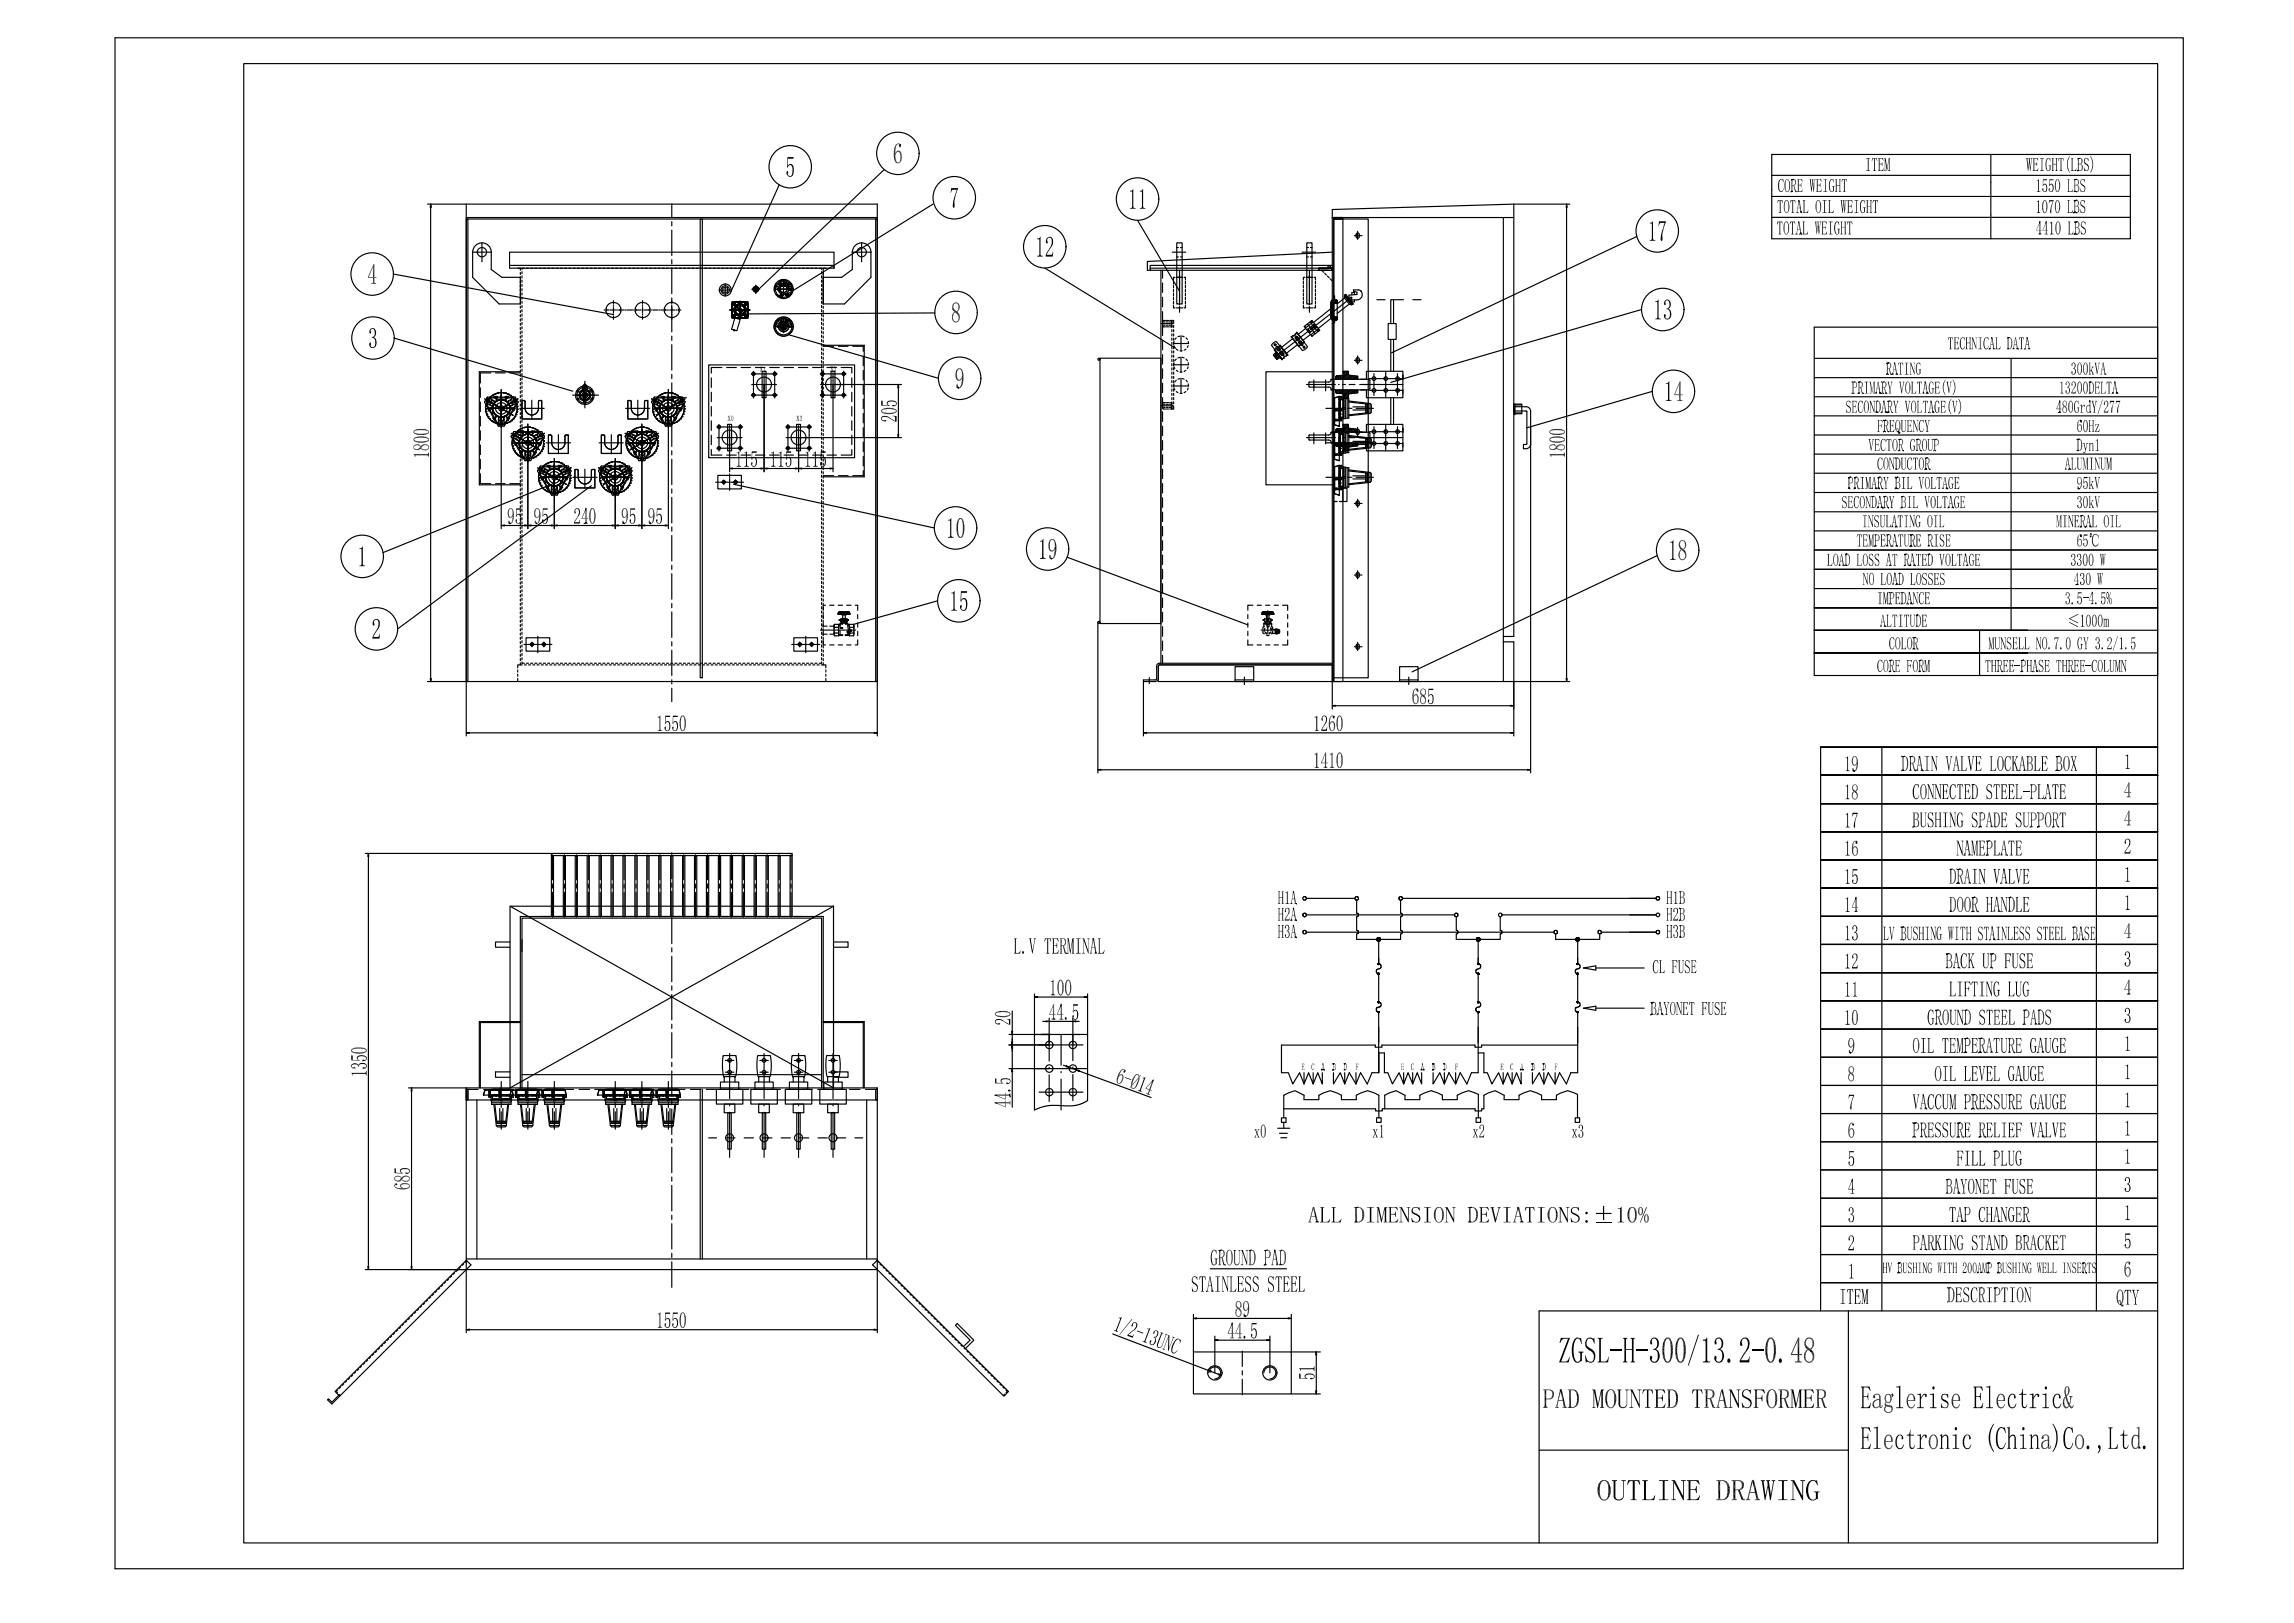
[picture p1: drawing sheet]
<svg xmlns="http://www.w3.org/2000/svg" width="1189mm" height="841mm" viewBox="0 0 1189 841" stroke-linecap="round" stroke-linejoin="round" font-family="sans-serif">
<g fill="none" stroke="#000" stroke-width=".6">
<path d="M60 20h1071v793h-1071zM126 33h992v767h-992zM404 96l-25 55M458 88l-65 62M918 98v26zM918 80v18zM918 80h186v44h-186M918 91h186M1032 95v16zM1032 80v15zM222 106h233v7M223 106v247"/>
<path d="M242 113v240zM242 113h213v240M242 106v275M242 113h213M348 106v7M348 115v2M348 119v13M363 113h1v238h-1zM454 113h1v240h-1zM484 106l-75 46M590 114l21 37M690 113v254"/>
<path d="M690 113h95M691 113h5h-5zM691 113h5v240h-5zM691 113h18v238h-18M691 113v240M704 120v4M779 113v240M785 106l-95 3v4M785 106v224h-6M785 106h29M812 106v247M918 102h186"/>
<path d="M918 113h186M1032 111v13zM245 131h10M250 126v10M255 131a5 5 0 0 0-5-5 5 5 0 0 0-5 5v13l14 14h11v-15M255 131v9l5 4h10M264 131h168v8h-168zM264 138h168v1M270 139v1M271 139v1M348 135v2M348 139v13"/>
<path d="M426 139v1M427 139v1M442 131h10M447 126v10M541 139l68 41M596 139h94v1h-94zM607 131h8M610 126h3v32h-3zM610 128h1M610 133h1M612 128h1M612 133h1"/>
<path d="M675 131h7M677 126h3v32h-3zM677 128h1M677 133h1M679 128h1M679 133h1M684 139h6v1h-6zM684 139h1M685 139h2M687 139h2M689 139h1M690 138h-94v1"/>
<path d="M690 131l-95 4v5h1M702 122h4M703 121h1v2a.8 .8 0 0 1-1 0zM848 123l-127 60M204 142l114 21M270 141v1M270 159v1M271 141v1M271 143v1M271 145v1M271 147v1M271 150v1"/>
<path d="M271 152v1M271 154v1M271 156v1M271 158v1M315 158a4 4 0 0 1 4-1 4 4 0 0 1 2 3 4 4 0 0 1-3 5 4 4 0 0 1-4-4v-2zM318 156v2M318 158v1M318 159v3M330 158a4 4 0 0 1 4-1 4 4 0 0 1 3 3 4 4 0 0 1-3 5 4 4 0 0 1-5-4h1a1.8 1.8 0 0 1 0-3zM333 156v2M333 158v1M333 159v3"/>
<path d="M346 158a4 4 0 0 1 4-1 4 4 0 0 1 2 3 4 4 0 0 1-3 5 4 4 0 0 1-4-4l-1-2zM348 154v4M348 158v14M373 150h6M375 149h2v2h-2zM376 147v6M379 156h9v9h-9zM379 158l1-2 7 1 1 1M379 158v6M379 158l1-1h7l1 1M380 158h1M380 157v1h1"/>
<path d="M380 157v1M382 158h1zM383 160h1v1M384 159h.1M384 156v1M384 157v1M384 158v1M384 159v1M384 160v1M386 158h1M387 157l-1 1h1M387 157v1"/>
<path d="M388 158v6M390 150h4M390 149l2-1 1 1v2h-1h-2zM391 149a1.3 1.3 0 0 0 0 1 1.3 1.3 0 0 0 1 1l1-1M391 149h1M392 148v4M392 149l1 1M393 150a.8 .8 0 0 0-1-1 .8 .8 0 0 0-1 1 .8 .8 0 0 0 1 1M393 150h.1M402 149h.1M402 150h.1M402 148l1 1"/>
<path d="M402 147v4M402 153l4 1M402 148h1M403 148h.1M403 150h6M403 147h.1M404 146v1M404 146h1M405 146h.1M406 146h.1M406 145v1M406 147v6"/>
<path d="M407 146h.1M408 146h.1M408 145h-2l-2 1M408 150a1.9 1.9 0 0 0-2-2 1.9 1.9 0 0 0-2 2 1.9 1.9 0 0 0 2 2M409 146l-1 1M409 147h.1M409 146l1 2 1 2M410 148h.1M410 150h.1M410 148h-1M410 148v1M410 152l-1 1-1 1"/>
<path d="M410 149h.1M426 141v1M426 143v1M426 145v1M426 147v1M426 150v1M426 152v1M426 154v1M426 156v1M426 158v1M427 140v18h11l13-14v-13a5 5 0 0 0-4-5 5 5 0 0 0-5 5v9l-6 4h-9M427 159v1"/>
<path d="M602 140v204M602 140v4M602 147v5M602 154v5M608 146v1M608 148v1M608 150v1M608 152v1M608 154v1M608 156v2M608 158v2h1M609 144h-1v1"/>
<path d="M610 144h3M610 160h1M611 140v18M611 159v3M612 160h1M614 144v1M614 158v2M614 146v1M614 148v1M614 150v1M614 152v1M614 154v1"/>
<path d="M614 156v2M675 146v1M675 148v1M675 150v1M675 152v1M675 154v1M675 156v2M675 158v2h1M676 144h-1v1M677 144h3M677 160h1M679 140v18"/>
<path d="M679 159v3M679 160h1M681 144h1v1M682 158v2h-1M682 146v1M682 148v1M682 150v1M682 152v1M682 154v1M682 156v2M684 140v-1h6v1M685 140h3"/>
<path d="M685 140l1 1M686 142l1 1M688 143l1 1M689 144l1 2M690 156v10M690 156v1v8v1M691 157h2v8h-2M691 156h.1M691 157h.1M691 156v10M691 157h2M691 156v1"/>
<path d="M691 154l1-1v4l1-1M692 155l-2 1M692 156h1M692 156h1l-1 1M692 157h.1M692 156v1M692 156l1 1M692 154h-1M692 154l-1 1M692 155h-1M692 156h-1M692 157h-1"/>
<path d="M692 156h.1M693 156l-1 1M693 157h.1M693 156v1M697 153v1M697 153l3 5M697 154l-4 3M697 154l2 4M697 153l4 5-4-5M697 153h.1M698 154h-1M698 156l-33 25 2 3-4-5 1 1 6-4"/>
<path d="M699 155v1M699 154h-1M700 157h.1M700 158h-1l-6 4M700 155v1M701 155v1h1v-1M702 153v-1h-1v1M705 151a2.7 2.7 0 0 1 1 3 2.7 2.7 0 0 1-3 1h-3l-1-2h4v-2h-2v-1h3l2 1M714 155h4M723 155h4M732 155h4M204 175l93 28"/>
<path d="M270 161v1M270 163v1M270 165v1M270 167v2M270 170v1M270 172v1M270 174v1M270 176v1M270 179v1M271 160v2M271 163v1M271 165v1"/>
<path d="M271 167v1M271 169v1M271 171v2M271 174v1M271 176v1M271 178v1M313 161h2M315 161h1M316 161h3M318 164v1M320 161h.1M321 161h2"/>
<path d="M324 161h1M325 161h3M328 161h1M329 161h3M333 161h.1M333 163h.1M333 164v1M334 161h3M337 161h1M338 161h3M342 161h.1M343 161h2"/>
<path d="M346 161h.1M347 161h3M348 174v2M348 179v13M350 161h1M351 161h2M378 161h11M379 170l1 1M379 164l1 1h7l1-1M379 164l1 1h3M379 169v1M380 164h1"/>
<path d="M380 169h.1M380 171h1M380 168h.1M380 167v1M380 171h.1M380 163v1h1M380 163v1M380 166v1M381 171h-1M381 171h.1M381 165l-1 1M381 160v1z"/>
<path d="M381 165h.1M382 165h1M382 171h-1M382 163h.1M382 170v1M382 169v1M383 160v1h1h-1v-1M383 169h.1M383 168h.1M383 165v1M383 167v1M383 164a3 3 0 0 1-2-5 3 3 0 0 1 5 0 3 3 0 0 1-2 5"/>
<path d="M383 163v2M383 160h1l1 1-1 1-1-2M383 160l-1-1 1 1M383 160l1 1zM383 166v1M384 162h.1M384 162v2M384 164h.1M384 164v1M384 163v2M386 164h1M387 163l-1 1h1"/>
<path d="M387 163v1M388 164l-1 1h-3M402 169h1M402 169h.1M402 168h1M402 167l1 1M403 167h.1M403 169h6M403 166l1 1M403 166h1M404 166h.1M404 165l1 1"/>
<path d="M405 165v1M405 169v1M406 165h.1M406 169l2-2-1 2a1.1 1.1 0 0 1-1 1 1.1 1.1 0 0 1-1 0zM406 170h1M406 169l-2-2 2 2M406 165v1M406 166v6M407 169v1h-1M407 168h-2M407 165h.1M407 168v2"/>
<path d="M407 165v1M408 165v1M408 169a1.9 1.9 0 0 0-2-2 1.9 1.9 0 0 0-2 2 1.9 1.9 0 0 0 2 2M408 166h.1M408 173l78 23M409 166h-1M409 166v1M409 169h1M410 167h-1M410 167l-1 1M410 168h.1M410 168h-1"/>
<path d="M410 169h.1M426 160v2M426 163v1M426 165v1M426 167v1M426 169v1M426 171v2M426 174v1M426 176v1M426 178v1M427 161v1M427 163v1"/>
<path d="M427 165v1M427 167v2M427 170v1M427 172v1M427 174v1M427 176v1M427 179v1M427 179h21v68h-21M427 179h5M435 179h5M442 179h5v3M484 162l-99 1"/>
<path d="M602 168h6M602 161v6M602 168v6M602 176v5M602 169h2M602 167h2M604 166h-2M604 169h1M604 167h1M605 169h1M605 166h1M606 169h1v1"/>
<path d="M606 167h1M606 166h1v1M607 169h-1M607 171v1M607 173v1M607 175v1M607 177v2M607 180v1M608 168v-2h-1v2M608 169v1M608 171v1M608 173v1"/>
<path d="M608 175v1M608 177v2M608 180v1M608 177v1M608 179l1 1M610 175l-1 1M612 174h-2M612 174v8M613 174l1 1M615 175v1M616 177v1h-8M616 179l-1 1"/>
<path d="M661 179l5 6M662 180l-1 1M663 179h.1M663 179v1M669 175l4 5zM670 174h-1M671 174l5 6M671 174h1l1 2-2-1 1 2-1-2zM672 172l6 8-1 1-2 1-2-3M672 172l4 5-1 1M672 172l-2 2M672 179l-5 4"/>
<path d="M673 176h.1M673 177h1l1 1-2-1 1 2-1-1zM674 179h-1M675 178l-1 1M676 169l4-3 4 5-4 3zM677 170l-4 3M678 168l4 5M678 170l1 2M679 167l4 5M679 173l-4 3M679 167h1M679 166l1 1"/>
<path d="M680 166v1l-3 3-1-1M680 169l1 1M680 169l1-1-3 3 1 1 3-3v1M681 168v1v-1v1M681 168l1 2-1-2M681 169h.1M681 169l-1 1 2-1M682 169v1M682 169l-1 1M683 171v1M683 171h.1M684 171h-1l-3 2v1"/>
<path d="M690 160l-9 7M690 165l-7 5M690 166h1M691 165h.1M691 164h2M691 165v1M692 165h1M692 166h-1M692 165v1l1-1M692 166l-1 1M692 166h.1M692 165v1"/>
<path d="M692 165l1 1-1-1M692 165h-1M692 167h-1M692 165v2M692 165h.1M693 165h-1M693 165h.1M693 165v1h-1M693 165l-2 1M693 165l-1 1M719 168h5v8h-5zM721 168v-13h1v13"/>
<path d="M721 176v16M722 176v16M851 160l-130 38M940 170h178v145h-178h178v35h-178zM254 193h-5v5M257 193h5M264 193h6M270 181v1M270 183v1M270 185v1M270 187v1M270 190v1"/>
<path d="M270 192v1M270 194v1M270 196v1M270 198v1M270 193h-22v58h22M271 180v1M271 182v2M271 185v1M271 187v1M271 189v1M271 191v1M271 193v2"/>
<path d="M271 196v1M271 198v1M303 198h.1M303 199h.1M303 199v11M303 199l-1 1M303 199l1 1M348 194v2M348 198v14M367 189h76v48h-76zM369 196v5M374 190h-5v3"/>
<path d="M377 190h5M384 190h5M389 194h1M390 199h1M390 194h1M390 192v1M390 194h.1M390 194v2M390 196h.1M390 196v2M390 198h.1M390 199v1"/>
<path d="M391 194h1M391 194a.7 .7 0 0 0-1-1 .7 .7 0 0 0 0 1M391 199h1M391 190h5M392 199h1M393 194h.1M393 194h2M394 199h.1M394 199h2M395 194h.1M395 192h2v14h-2zM395 194h2"/>
<path d="M396 199v45M396 193v1M396 195h.1M396 195v2M396 197h.1M396 197v2M396 199h2M397 194h.1M398 194h1M398 199h.1M399 199h1M399 190h5"/>
<path d="M399 194h1M400 194h1M400 199h.1M401 199h1M401 194h1M401 192v1M401 194h.1M401 194v2M401 196h.1M401 196v2M401 198h.1M401 199v1"/>
<path d="M402 194h1M402 194a.7 .7 0 0 0-1-1 .7 .7 0 0 0 0 1M406 190h5M414 190h5M421 190h5M425 194h1M425 199h2M426 180v1M426 182v2M426 185v1M426 187v1M426 189v1"/>
<path d="M426 191v1M426 193v2M426 196v1M426 198v1M426 194h.1M426 192v1M426 194v2M426 196h.1M426 196v2M426 198h.1M426 199v1M427 181v1"/>
<path d="M427 183v1M427 185v1M427 187v1M427 190v1M427 192v1M427 194v1M427 196v1M427 198v1M427 199h.1M428 199h1M428 194h-1a.7 .7 0 0 0-1-1 .7 .7 0 0 0 0 1M428 194h1"/>
<path d="M429 190h4M429 194h1M429 199h1M430 199h1M431 194h.1M431 192h2v14h-2zM431 194h1M432 199h35M432 193v1M432 195h.1M432 195v2M432 197h.1"/>
<path d="M432 197v2M432 199v45M433 194h.1M433 194h2M435 194h.1M436 194h1M436 190h5v3M437 194h.1M437 192v1M437 194v2M437 196h.1M437 196v2"/>
<path d="M437 198h.1M437 199v1M438 194a.7 .7 0 0 0-1-1 .7 .7 0 0 0 0 1M441 196v5M447 185v5M447 192v5M447 199v5M466 199v28M570 186h32v137h-32zM602 184v5M602 191v5M602 199v4"/>
<path d="M607 182v1M607 184v1M607 186v1M607 188v2M607 191v1M607 193v1M607 195v1M607 197v1M607 199v2M608 182v1M608 184v1M608 186v1"/>
<path d="M608 188v2M608 191v1M608 193v1M608 195v1M608 197v1M608 199v2M608 188v1M608 190l1 1M608 199v1M610 181v1M610 186l-1 1M610 192h.1"/>
<path d="M610 197l-1 1M612 182h1M612 185h-2M612 193h1M612 196h-2M612 185v8M612 196v8M613 185h1M613 196h1M615 181h-1M615 192h-1M615 186v1"/>
<path d="M615 197v1M616 188v1h-8M616 190l-1 1M616 199v1h-8M660 184l1-1 2 3h-1h-1M660 184l2 2M660 184h.1M660 181h.1M660 181l4 5-1-1zM660 184l1 2M661 184h-1M661 183h.1"/>
<path d="M661 180l2 2v-1l-1-1 1 1a.7 .7 0 0 1 0 1 .7 .7 0 0 1-1 0zM662 183v1l1 1M662 185l-1 1M663 185h-1M663 183l1 1zM663 183v1M664 182l1 1a.7 .7 0 0 1 0 1 .7 .7 0 0 1-1 0h1zM664 182v1M664 186h.1M665 182h-1M667 184l-2 2-6-7v-1l3-1 5 7M667 184h.1"/>
<path d="M677 199h15M678 198h11l1-1h20v5h-1h-19l-1-1h-10l-1-3M681 197v6M687 197v6M690 193h-34v58h34M692 195v2M693 195h-1M694 195l-2 1M694 199h.1M694 195l-2 2M695 195l-2 2M695 195l-1 2"/>
<path d="M696 199h1M696 193l3-1v2M696 193v1M696 195l-2 2M696 194l-3 1h-1M696 192v1M697 192l-1 1M698 192l-2 2M699 192l-4 5M699 193l-4 4M699 194l-3 3M699 194l-2 3"/>
<path d="M699 199h3M699 194l4 1M700 195l-2 2M701 195l-2 2M701 195l-1 2M702 187h4M702 195l-2 2M703 195l-2 2M703 186h1v1a.8 .8 0 0 1 0 1 .8 .8 0 0 1-1-1zM703 195l-1 2M703 195h1M704 184v5"/>
<path d="M704 195l-2 2M704 195v2M704 196l-1 1M705 199h22M710 196h17M712 194v11M718 192v14M724 194v11M727 192h-19v5M727 192v14M940 186h178M940 196h178"/>
<path d="M1042 186v141M249 201v5M249 208v5M249 216v5M251 207l3 1M252 211v1M252 212v1M252 210h.1M252 214h.1M252 208v-1a.6 .6 0 0 1 1 0 .6 .6 0 0 1 0 1M252 208v1v-1M252 215l1 1"/>
<path d="M253 207v1M253 216v1M253 212h.1M253 211v1v1M253 208l13 7M253 212h1M253 213l3 5h1M253 212h13h-1M253 212h13M254 206h-1M254 217v1M254 212l1 2h1"/>
<path d="M254 212l-1 1M254 208h.1M254 212h.1M254 210h.1M254 208l3 2M255 209h.1M255 205h.1M255 218v1M255 212h-1M255 211l-2-2v3M255 217l1-1 1 1M256 208h.1"/>
<path d="M256 209h-2h-1l2 2M256 214l-1 1 2 1M256 217h.1M256 206h-4l2 1a.7 .7 0 0 1 0 1 .7 .7 0 0 1-1 0h-2l2 3M256 204v1M256 219h1h-1M256 206h2M256 206h1M257 208l-2-1v1l1 1M257 218l1 3M257 216v1M257 206l1 2-1-2h-3l3 2"/>
<path d="M257 210h.1M257 210l3 2 2-2M257 215v1M257 206v1M257 204h.1M257 219l1 1M258 206v1M258 206h1l1 1M258 205v1M258 216v3l-1-2v-1v1M258 220h3M258 217h1"/>
<path d="M259 216v2h1v-2M259 203l-1 1M259 220h.1M259 220a.7 .7 0 0 1 1-1 .6 .6 0 0 1 0 1M260 203h.1M260 217h.1M260 202v2M260 205v69M260 206v1M261 220h-1M261 204h1M261 216v2h-1v-2"/>
<path d="M261 217h.1M262 206h1M262 206v-1h1v1M262 206l-6-1v1M262 208l1-2h2l-2 2M262 206v1M262 206h-2M262 219v1M262 216l1 1-1 2-1-3M262 204h1M262 206l1 1M262 215l1 1"/>
<path d="M263 208l2-1v1l-1 1M263 218l-2 3v-2a.8 .8 0 0 0-1 0 .8 .8 0 0 0-1 0v2h-1M263 216v1M263 219h.1M263 206h4M264 204v1M264 217h-1M264 214h.1M264 208h.1M264 217l-1 1M264 217l-1-1v1M264 214l-1 2"/>
<path d="M264 212h2M265 218l-1 1M265 205v1M265 209h.1M265 209h1l-2 2M265 209h-1M265 208l-2 2M265 210h.1M266 208h.1M266 217l-1 1M266 212v1M266 212h.1"/>
<path d="M266 212l-1 2h-1M266 206v1M266 213l-2 4M266 208v-1a.6 .6 0 0 1 1 0 .6 .6 0 0 1 0 1M266 211l1 1-1 1M267 216l-1 1M267 212h-1M267 207v1M267 209h.1M267 209l-3 2M267 206l-1 1a.7 .7 0 0 0 0 1 .7 .7 0 0 0 1 0h1l-1 3M267 209v1l-1 2"/>
<path d="M267 215v1M267 208v1M268 214h-1M268 210h.1M268 211v1M268 212v1M268 207l-2 1M269 212h13M270 201v1M270 203v1M270 205v1M270 207v1"/>
<path d="M270 209v1M270 212v1M270 214v1M270 216v1M270 218v1M271 208h1v4a3 3 0 0 0 4 3 3 3 0 0 0 3-3v-4h2v9h-10zM271 200v1M271 202v1M271 204v2M271 207v1M271 209v1M271 211v1"/>
<path d="M271 213v1M271 216v1M271 218v1M271 220v1M274 220v2M276 207v10M297 205h1M298 205h11M299 204h.1M299 205v1M299 206v1M300 203l-1 1"/>
<path d="M300 207v1M300 202h.1M300 205l1 1v1M301 208h.1M301 203l-1 1M301 201l-1 1M301 208l1 1M301 202h1a2.6 2.6 0 0 0-2 3 2.6 2.6 0 0 0 2 2M301 207h1M301 201h.1M302 201v1M302 200a5 5 0 0 0-3 8 5 5 0 0 0 8 0 5 5 0 0 0-3-8"/>
<path d="M302 207h2v2h-2zM302 208a3 3 0 0 1-2-3 3 3 0 0 1 2-3 1.3 1.3 0 0 1 0-2 1.3 1.3 0 0 1 2 0 1.3 1.3 0 0 1 0 2 3 3 0 0 1 2 3 3 3 0 0 1-2 3M302 202h2v5h-2zM302 203a1.6 1.6 0 0 0 0 2 1.6 1.6 0 0 0 0 1M303 209h.1M303 210v1M303 201h-1M303 201h1M304 203a1.5 1.5 0 0 1 1 2 1.5 1.5 0 0 1-1 1M304 201h1M304 201v1M304 209h-1"/>
<path d="M305 208v1M305 202h-1a2.6 2.6 0 0 1 2 3 2.6 2.6 0 0 1-2 2M305 207h-1M305 203l1 1M305 201l1 1M306 202l1 1M306 205l-1 2M306 208h-1M306 207h.1M307 203h.1M307 203v2M307 206v1"/>
<path d="M307 205h.1M309 205h.1M309 205h1M324 212h13M325 208h2v4a3 3 0 0 0 4 3 3 3 0 0 0 3-3v-4h2v9h-11zM331 207v10M333 220v2M338 207l2 1M338 208l1 3M338 211v1M338 212v1M338 210h.1"/>
<path d="M338 214h1M339 208v1M339 215v1M340 207l-1 1M340 212h.1M340 216v1M340 211l-1 1 3 4M340 208v-1a.6 .6 0 0 0-1 0 .6 .6 0 0 0 0 1M340 212h1M340 212h2M340 212h13h-13h2M340 206v1"/>
<path d="M341 217v1M341 212v2h1M341 212l-1 1M341 212h.1M341 207h.1M341 207l2 1M341 210h.1M341 208l2 2M341 205v1M341 209h.1M342 218v1M342 212h-1"/>
<path d="M342 211l-3-2 1 3M342 217l1-1-1 1h1M342 208h.1M342 216l1 2M342 209h-1h-1l2 2M342 214v1l1 1 1-1M342 217h1M343 204l-1 1M343 206h-4l1 1a.7 .7 0 0 1 0 1 .7 .7 0 0 1-1 0h-1M343 219h.1M343 206h1M343 218l2 3"/>
<path d="M343 216v1M343 208l-2-1v1l1 1M343 217l1-1-1 1M343 206l1 2-1-2h-2v1M343 210h1M344 210l2 2 3-2M344 204h-1M344 206v1M344 219l1 1M344 205v1M345 216v3l-2-2M345 217h.1"/>
<path d="M345 216v2h1v-2M345 204h.1M345 220h1M346 220h2M346 203h1M346 206v1M346 217h1M346 202v2M346 205v69M347 206v1M347 206h-1M347 220a.7 .7 0 0 0-1-1 .6 .6 0 0 0 0 1"/>
<path d="M347 203l1 1M347 220h.1M348 216v2h-1v-2M348 217h.1M348 214v2M348 218v13M349 206l-1 1M349 206l-6-1v1M349 206v-1h1v1M349 206h1l-1 2M349 216l1 1-2 2v-3M349 204h.1"/>
<path d="M349 219l-1 1M349 206h1M349 206v1M349 215l1 1M349 210h.1M350 208l2-1v1l-2 1M350 218l-2 3M350 216l-1 1M350 206h3M350 204l1 1M350 219h.1M350 214l1 1-1 1"/>
<path d="M350 217h.1M350 209h2h1l-2 2M350 208h1M350 214h1M351 217l-1 1h-1M351 217l-1-1v1h-1M351 212h1M351 205h1M351 218v1M351 209h.1M352 206v1l-3 1M352 208l-2 2"/>
<path d="M352 210h.1M352 206h-8M352 212l-1 2M352 212l1 1M352 212h.1M352 206h1M352 217v1M352 206h2M352 213l-1 4M353 212h-2h1M353 212h-1M353 211l1 1-2 1"/>
<path d="M353 208l-13 7M353 207v1M353 216v1M353 212h.1M353 209h.1M353 209l-2 2M353 206h1l-1 1a.7 .7 0 0 0-1 1 .7 .7 0 0 0 1 0h2l-2 3M353 209l1 1-1 2M354 208v1M354 215v1M354 208v-1a.6 .6 0 0 0-1 0 .6 .6 0 0 0 0 1M354 206h.1"/>
<path d="M354 210h.1M354 214h.1M354 211l1 1M354 212v1M355 206h1M355 207l-3 1M369 203v5M369 211v5M369 218v5M373 220v1M377 220h2v14h-2zM384 220v1"/>
<path d="M389 205h1M390 200v1M390 201v1M390 202v1M390 203v1M390 205h.1M390 205v1M390 205h1M391 205h1M391 205a.7 .7 0 0 0-1-1 .7 .7 0 0 0 0 1M393 205h.1M393 205h2"/>
<path d="M395 205h.1M395 205h2M397 205h.1M398 205h1M399 205h1M400 205h1M401 205h1M401 200v1M401 201v1M401 202v1M401 203v1M401 205h.1"/>
<path d="M401 205v1M402 205h1M402 205a.7 .7 0 0 0-1-1 .7 .7 0 0 0 0 1M408 220v1M413 220h2v14h-2zM419 220v1M425 205h1M426 200v1M426 202v1M426 204v2M426 207v1M426 209v1"/>
<path d="M426 211v1M426 213v1M426 216v1M426 218v1M426 220v1M426 205h.1M426 201v1M426 203v1M426 205v1M427 201v1M427 203v1M427 205v1"/>
<path d="M427 207v1M427 209v1M427 212v1M427 214v1M427 216v1M427 218v1M428 205h-1a.7 .7 0 0 0-1-1 .7 .7 0 0 0 0 1M428 205h1M429 205h1M431 205h.1M431 205h2M433 205h.1"/>
<path d="M433 205h2M435 205h.1M436 205h1M437 205h.1M437 200v1M437 201v1M437 202v1M437 203v1M437 205v1M439 205h-1a.7 .7 0 0 0-1-1 .7 .7 0 0 0 0 1M441 203v5M441 211v5"/>
<path d="M441 218v5M447 207v5M447 214v5M602 210h6M602 206v6h2M602 213v5M602 211h2M602 209h2M604 209h-2M604 211h1M604 209h1M605 212h1"/>
<path d="M605 209h1M606 211h1M606 209h1M607 211v1h-1M607 210v2h1v-2M607 202v1M607 204v1M607 206v1M607 208v1h-1M608 202v1M608 204v1M608 206v1"/>
<path d="M608 208v1M608 201l1 1M610 203h.1M612 204h1M615 203h-1M616 201l-1 1M687 212h9M691 207h.1M691 216h.1M691 206h1M691 217h1M692 206v14l2 1"/>
<path d="M692 219v1M692 212v1M692 212l3 1M692 212h.1M692 218h.1M692 217l3 1h-3M692 217h.1M692 212h3M692 217h3M692 213h3M692 213h.1M692 202l1 2h3v2"/>
<path d="M692 202h.1M693 202l-1 1M694 202l-2 1M694 218v3M694 206h1v-1l-3 1M694 205v12M694 216h2M694 208l1 1M694 206h-2M694 211h.1M694 216v1M694 202l-2 2"/>
<path d="M694 207v-1h3v11h-3M694 211l1 1M694 217h1M694 207h1M695 207v4M695 213v3M695 214l-1 1M695 216h-1M695 202l-2 2M695 212v1M695 217v1h-3M695 202l-1 2"/>
<path d="M696 202l-2 2M696 211h1M696 206v11M696 220h.1M696 207v9M696 212h1M696 207h-2l1 1M697 202l-2 2M697 220l-1 1M697 207h2v10h-2M698 220l-2 1M698 202l-2 2"/>
<path d="M698 207v10M698 220l-2 2M698 212h3M699 220v2M699 220h-3M699 220l-4 4M699 208l11 1M699 205l-2 1M699 205l-1 1M699 206h-3M699 208l9 1M699 202l-3 3"/>
<path d="M700 202l-4 4M701 202l-4 4M701 211h8M701 212h8M702 202l-2 2M703 202l-2 2M703 212h9M703 202l-1 2M704 202l-1 2h-4v2M704 202l-2 2M704 203l-1 1M708 209v5"/>
<path d="M708 209h1M708 209v5l-9 1M708 202v4h19M709 209v5M709 214h-1M710 202h17M710 209a5 5 0 0 1 0 5M710 209v5M710 214l-11 1M718 220v14M721 206v14M722 206v14"/>
<path d="M727 220h-19M727 220v13l-19 1M785 209h4v5h-4zM785 210h4M785 214h4M785 209v6zM785 213h6v17h-1v3a2.8 2.8 0 0 0 3-3M785 211h6l2 1v1v188M856 203l-65 19M940 216h178M940 206h178M249 223v5"/>
<path d="M249 231v5M249 238v5M265 225l2 1M265 226l2 3M265 229h.1M265 230v1M266 227v1M266 232h.1M266 225a.6 .6 0 0 1 1 0 .7 .7 0 0 1-1 1M266 226v1v-1M266 233h.1M267 225h-1"/>
<path d="M267 234v1M267 230h.1M267 229h-1l4 7 1-1M267 226l13 7M267 229v1h1l-1 1M267 229h13h-2M267 229l2 1M268 224h-1M268 235v1M268 226h.1M268 230h.1M268 228h.1"/>
<path d="M268 226l2 2M269 227h-1M269 223h-1M269 236h.1M269 230h-1l1 2M269 229l-3-2 1 2M269 225v1M269 227h-1h-1l2 1M270 232l-1 1 1 1M270 220v1M270 222v2M270 225v1"/>
<path d="M270 227v1M270 229v1M270 231v1M270 233v2M270 236v1M270 238v1M270 222h-1M270 237h.1M270 224h-4l1 1a.7 .7 0 0 1 1 1 .7 .7 0 0 1-1 0h-2M270 234v1M270 234l-1 1M270 236l2 3h1v-2a.8 .8 0 0 1 1-1 .8 .8 0 0 1 0 1v2h1l2-3"/>
<path d="M270 224h1M270 234h1M270 226l-2-1v1l2 1M271 222v1M271 224v1M271 227v1M271 229v1M271 231v1M271 233v1M271 235v1M271 237v2M271 240v1"/>
<path d="M271 224v1v-1h-3l3 2M271 233l-1 1M271 228l3 1 2-1M271 224h.1M271 222h.1M271 237h1M271 223v1h-1M272 221h.1M272 234v3l-2-2 1-2-1 2M272 238h2M272 235h.1M272 234v2h1v-2"/>
<path d="M272 238h1M273 238v-1a.6 .6 0 0 1 1 0 .6 .6 0 0 1 0 1M273 221h1M273 225v-1h-2l1 1M273 235h1M274 222v52M274 224h2v1M274 238h.1M275 234v2h-1M275 221v1M275 235h.1M276 223h-6v1"/>
<path d="M276 225v-1h3l-2 2M276 237l-1 1M276 233l1 2-2 2v-3M276 224h.1M276 224h1M276 233l1 1M276 222h1M276 228h.1M277 226l2-1v1l-2 1M277 224h-1v-1h1v1M277 234h.1M277 237h.1"/>
<path d="M277 234v1M277 224h4l-1 1a.7 .7 0 0 0-1 1 1 1 0 0 0 2 0h1l-2 3M277 234l1 1M277 222l1 1M277 235h.1M277 232l1 1-1 1M278 227h1h1l-2 1M278 232h.1M278 225v1M278 236v1M278 230h1M278 223h1"/>
<path d="M278 227h1M279 226l-2 2M279 228h.1M279 226h.1M279 235v1M279 230h.1M279 230l-1 2M279 230l1 1M280 224h.1M280 230h-2h2M280 229v1h-1M280 225a.6 .6 0 0 1 1 0 .6 .6 0 0 1 0 1"/>
<path d="M280 229h1l-3 6-1 1-1-1M280 234v1M280 230h.1M280 225h1M281 227h.1M281 227l-3 2M281 227v1l-1 1h-13M281 233h.1M281 226v1M281 232h.1M282 228h.1M282 229h.1"/>
<path d="M282 230v1M282 225l-2 1M283 229h13M284 225l2 1v3a3 3 0 0 0 3 4 3 3 0 0 0 4-4v-3l2-1v10h-11zM285 240h-1M286 239h.1M287 239h1M287 238v2M288 239h1M289 225v10M290 240h.1M310 229h13"/>
<path d="M312 225l1 1v3a3 3 0 0 0 4 4 3 3 0 0 0 3-4v-3l2-1v10h-10zM316 240h.1M317 225v10M318 239h-1M319 239h.1M319 238v2M320 239h.1M321 240h1M324 225l3 1M324 229h.1M325 230v1M325 228h.1"/>
<path d="M325 232h.1M325 226v1M325 233h.1M326 227l-1 1 1 1M326 227h.1M326 227l2 2M326 225h-1M326 230h.1M326 234v1M326 229h-1l4 5v2l1-1M326 225a.6 .6 0 0 0-1 0 .7 .7 0 0 0 1 1M326 229v1h1"/>
<path d="M326 229h13M326 229l2 1M327 224h-1M327 230l1 2h1M327 226h.1M327 235v1M327 230l-1 1M327 230h.1M327 228h.1M327 226l2 2M327 227h-1l2 1M327 227h2"/>
<path d="M328 223h-1M328 227h-1M328 229h-2h13M328 236v1M328 230h-1M329 225l-1 1M329 232l-1 1 1 1M329 235h.1M329 222l-1 1M329 234l1 1M329 234l-1 1M329 224h-4l1 1a.7 .7 0 0 1 1 1 .7 .7 0 0 1-1 0h-2l2 3"/>
<path d="M329 237h1M329 236l2 3h1v-2a.8 .8 0 0 1 1-1 .8 .8 0 0 1 0 1v2h1l2-3M329 224h1M329 234h1M329 226l-2-1v1l2 1M330 224v1v-1M330 233l-1 1M330 228l3 1 2-1M330 222h.1M330 224h.1M330 224l1 1M330 224h2v1"/>
<path d="M330 237l1 1M330 224h-1h-2l3 2M330 223v1M331 224l-2-1v1M331 234v3l-2-2 1-2-1 2M331 235h.1M331 234v2h1v-2M331 221v1M332 238h.1M332 238h2M332 221h1M332 235h1"/>
<path d="M333 222v52M333 224v1M333 238v-1a.6 .6 0 0 0-1 0 .7 .7 0 0 0 1 1M334 221v1M334 238h-1M334 234v2h-1v-2M334 235h.1M335 224h1M335 224v-1h1v1M335 224v1M335 225l1-1h2l-2 2M335 224h-2"/>
<path d="M335 223l-4 1M335 233l1 2-2 2v-3M335 222h1M335 237h.1M335 224h.1M335 233l1 1M335 228h1M336 226l2-1v1l-1 1M336 234h.1M336 234v1M336 224h4M336 222h1"/>
<path d="M336 237h.1M336 234l1 1M336 235h.1M337 232h.1M337 227h1h1l-2 1M337 225v1M337 232h1M337 229l3-2-1 2M337 232l-1 2M337 230h1M337 223h1M337 236h.1"/>
<path d="M338 227h.1M338 226l-2 2M338 228h.1M338 226h.1M338 230h.1M338 224h1M338 235v1M338 230v2M338 230l1 1M339 230h-2h2M339 229l-1 1M339 229h1l-1 2-2 4-1 1v-1"/>
<path d="M339 226l-12 7M339 230h.1M339 225h1M339 234v1M340 224l-1 1a.7 .7 0 0 0 0 1 .7 .7 0 0 0 1 0h1l-1 3M340 226v1M340 233h.1M340 225a.6 .6 0 0 0-1 0 .7 .7 0 0 0 1 1M341 227v1M341 232h-1M341 229h.1M341 230v1"/>
<path d="M341 225l-2 1M345 221h1v-2a.8 .8 0 0 1 1 0v2h1M348 221h.1M348 234v2M348 238v13M369 233v3h5M369 225v5M372 221h.1M372 232h.1M372 227h1M373 222v1M373 223v1"/>
<path d="M373 224v1M373 226h.1M373 226v2M373 228h.1M373 228v2M373 230h.1M373 230v2M373 233v1M373 221h.1M373 232h.1M374 227h.1M374 227h1"/>
<path d="M374 221h-1a.7 .7 0 0 0-1 0 .7 .7 0 0 0 1 1M375 232h-2a.7 .7 0 0 0-1 0 .7 .7 0 0 0 1 1M375 221h.1M375 232h.1M375 221h2M375 232h2M376 227h.1M376 227h2M377 236h5M377 221h.1M377 232h.1M378 221h1"/>
<path d="M378 232h1M378 227h.1M378 221v1M378 222h.1M378 223v1M378 224v1M378 225v1M378 227v17M379 227h1M379 221h.1M379 232h.1M380 221h1"/>
<path d="M380 232h1M380 227h.1M381 227h1M381 221h1M381 232h1M382 221h1M382 232h1M382 227h1M383 227h2M384 222v1M384 223v1M384 224v1"/>
<path d="M384 226h.1M384 226v2M384 228h.1M384 228v2M384 230h.1M384 230v2M384 233v1M384 221h.1M384 232h.1M384 236h5M384 221h1M384 232h1"/>
<path d="M384 232a.7 .7 0 0 0-1 0 .7 .7 0 0 0 1 1M384 221a.7 .7 0 0 0-1 0 .7 .7 0 0 0 1 1M391 236h5M399 236h5M406 236h5M407 221h1M407 232h1M407 227h2M408 221h1M408 221h.1M408 222v1M408 223v1"/>
<path d="M408 224v1M408 226h.1M408 226v2M408 228h.1M408 228v2M408 230h.1M408 230v2M408 233v1M409 232h-1M409 221h1M409 232h1M409 221a.7 .7 0 0 0-1 0 .7 .7 0 0 0 0 1"/>
<path d="M409 232a.7 .7 0 0 0-1 0 .7 .7 0 0 0 0 1M409 227h1M410 227h1M410 221h1M411 232h.1M411 221h1M411 232h1M411 227h1M412 227h1M413 221h.1M413 232h.1M413 221h2"/>
<path d="M413 232h2M414 227h53M414 236h5M414 221v1M414 222h.1M414 223v1M414 224v1M414 225v1M414 227v17M415 221h.1M415 232h.1M415 221h2"/>
<path d="M415 232h2M417 221h.1M417 232h.1M418 221h1M418 232h1M419 221h1M419 221h.1M419 222v1M419 223v1M419 224v1M419 226h.1M419 226v2"/>
<path d="M419 228h.1M419 228v2M419 230h.1M419 230v2M419 233v1M420 232h-1M420 221h1M420 232h1M420 232a.7 .7 0 0 0-1 0 .7 .7 0 0 0 0 1M420 221a.7 .7 0 0 0-1 0 .7 .7 0 0 0 0 1M421 236h5M426 222v1"/>
<path d="M426 224v1M426 227v1M426 229v1M426 231v1M426 233v1M426 235v1M426 237v2M426 240v1M427 220v1M427 222v2M427 225v1M427 227v1"/>
<path d="M427 229v1M427 231v1M427 233v2M427 236v1M427 238v1M429 236h4M441 233v3h-5M441 225v5M447 222v5M447 229v5M447 237v4M602 221v5"/>
<path d="M602 228v5M602 236v5M677 227h15M678 226l11-1h1v-1h20v8M678 226l1 2M679 228h10l1 1M681 224v6M687 224v6M687 229h25M690 229h.1M691 225h.1M691 234h.1"/>
<path d="M691 235h1M691 224h1M692 224v14l2 1v-4M692 237v1M692 235l3 1-3-1M692 230h.1M692 235v1M692 220l2 1M692 230h3M692 230l3 1-3-1M692 229l1 2 3 1M692 223v1"/>
<path d="M692 229v1M693 222l-1 1M693 229l-1 1M694 222l-2 1M694 229l-2 2M694 227h.1M694 239h.1M694 224h1v-1l-3 1M694 223v11M694 234h2M694 226l1 1M694 224h-2"/>
<path d="M694 229h.1M694 234h.1M694 222l-2 2M694 225v-1h3v11l-3-1M694 234l1 1h-3M694 229h1M694 225h1M695 225v4M695 231v3M695 232l-1 1M695 233l-1 1M695 234h-1"/>
<path d="M695 229l-2 2M695 229v1M695 222l-2 2M695 230v1h-3M695 235v1M695 222l-1 2M695 229l-1 2M695 236h-3M696 227h1M696 233v1M696 221v1M696 229l-2 2"/>
<path d="M696 222l-2 2M696 225v9M696 225h.1M696 222h-3l-1 1M696 233h.1M696 224v11M696 230h1M696 229h1M696 225h-2l1 1M697 229l-2 2M697 224h2v11h-2M698 229l-2 3"/>
<path d="M698 224v11M699 226l11 1a5 5 0 0 1 0 5M699 221l-4 3M699 221l-3 3M699 222l-2 2M699 232l-2 2M699 233l-1 1M699 226l9 1M699 229l-3 3M699 227h3M699 222l5 1M700 229l-4 4"/>
<path d="M700 222l-2 2M700 229l-4 5 3-1M701 222l-2 2M701 229l-4 5M701 230h8M701 229h8M701 222l-1 2M702 229l-2 3M702 224h4M702 222l-2 2M702 229l-2 2M703 222l-2 2"/>
<path d="M703 229l-2 2M703 223h1v1a.8 .8 0 0 1 0 1 .8 .8 0 0 1-1-1zM703 222l-1 2M703 229l-1 2M704 222v4M704 223l-2 1M704 229l-1 2-4 1v1M704 224h-1M704 223l-1 1M704 230l-2 1M704 230l-1 1M705 227h22"/>
<path d="M708 227v5M708 227h1M708 227v5l-9 1M708 220v4M708 229v5M709 227v5M709 232h-1M710 224h17M710 230h17M710 229h-1M710 232l-11 1M712 221v11"/>
<path d="M724 221v11M940 225h178M940 235h178M249 245v6h5M257 251h5M264 251h6M270 240v1M270 242v1M270 244v2M270 247v1M270 249v1M270 251v1"/>
<path d="M270 253v1M270 255v2M270 258v1M270 260v1M271 242v1M271 244v1M271 246v1M271 248v2M271 251v1M271 253v1M271 255v1M271 257v1"/>
<path d="M271 259v2M279 242l2 2M279 247h.1M279 248v1M279 245v1M279 249v1M280 243a.6 .6 0 0 1 1 0 .7 .7 0 0 1-1 1M280 244v1M280 251h.1M281 243h-1M281 252h.1M281 247v1"/>
<path d="M281 247h-1l1 2M281 244l12 7M281 249l3 5v-1M281 247h2M281 247h13h-2M281 247h13M281 242h.1M281 253h1M281 248l2 2M281 248v1M281 248h1M282 248h-1"/>
<path d="M282 246h.1M282 244l2 2M282 244v1M282 241h.1M282 254h1M283 248h-1M283 250l1 2M283 246l-3-1 1 2M283 250h.1M283 245l-1-1-1 1 2 1M283 243h.1M283 252l1 1"/>
<path d="M284 241l-4 1 1 1a.7 .7 0 0 1 0 1 .7 .7 0 0 1-1 0l-1-1v1l1 3M284 252v1M284 240h-1M284 255h.1M284 252h-1M284 242v-1l1 1M284 253l2 4h1v-2a.8 .8 0 0 1 0-1 .8 .8 0 0 1 1 1v2l1-1 2-3M284 241h1M284 252h.1M284 244l-2-1v1l1 1M284 242h-2l2 2M284 242l1 1-1-1"/>
<path d="M284 253l1-2-1 2M284 246h.1M285 251l-1 1M285 246l2 1 3-1M285 242h-1M285 255h.1M285 242v1M285 242h2M285 241v1M286 252v3l-2-2M286 253h.1M286 256h2"/>
<path d="M286 252v2l1-1M286 255l1 1M287 256v-1a.6 .6 0 0 1 1 0 .7 .7 0 0 1-1 1M287 242h.1M287 253h.1M287 240v34M287 242v1M288 250l-90 36M288 255v1M289 252v2l-2-1v-1M289 253h.1M289 241h-5v1"/>
<path d="M289 242v1M289 242l1-1 1 1M289 241v1M289 242h-2M289 241h2v1M290 255h-1M290 251v2l-1 2v-3M290 241h1M290 242h.1M290 251l1 1M290 246h.1M290 244l2-1v1l-1 1"/>
<path d="M291 252h-1M291 255h-1M291 252h1l-1 2-1-1M291 252l-1 1M291 241l4 1-2 1a.7 .7 0 0 0 0 1 .7 .7 0 0 0 1 0l2-1v1l-2 3M291 240h1M291 252v1M291 250h1M291 245l2-1 1 1-2 1M291 243h1M292 246l3-1-1 2M292 250l-1 2"/>
<path d="M292 247h2M292 248h1M292 247l1 1M292 254h.1M292 241h1M292 244v1M293 244l-3 2M293 242l-3 2M293 246h.1M293 242h-3l-1 1M293 242h.1M293 248h.1"/>
<path d="M293 253v1M293 248l-1 2h-1M293 248l1 1M293 242h1M293 249l-2 3M294 243a.6 .6 0 0 1 1 0 .7 .7 0 0 1-1 1M294 247v1h-1M294 247l-1 2M294 252v1M294 247v1M294 243h.1M295 251h-1"/>
<path d="M295 244v1M295 250h.1M295 245v1M295 247h.1M295 248v1M296 242l-3 2M297 247h12M298 243l2 1v3a3 3 0 0 0 3 4 3 3 0 0 0 3-4l1-3 1-1v10h-10zM303 243v10M306 252l-100 74M310 242l3 2M311 247h.1"/>
<path d="M311 248v1M311 245v1M311 250h.1M311 244v1M311 251h1M312 243h.1M312 252l1 1M312 247l1 1M312 247v2l1-1M312 243a.6 .6 0 0 0-1 0 .7 .7 0 0 0 1 1M313 249l2 5 1-1M313 247v1"/>
<path d="M313 247h12M313 247h1M313 242h.1M313 248l1 2M313 244h.1M313 253v1M313 248h.1M313 246h.1M313 242l3 2M313 244l3 2M314 241h-1M314 244v1"/>
<path d="M314 247h-1h12M314 254h1M314 248h-1M314 246l-2-1 1 2M314 250l1 2M315 245l-1-1-1 1 1 1M315 250h-1M315 243h.1M315 240h.1M315 252v1M315 252l1 1M315 241l-3 1h-1l2 1a.7 .7 0 0 1 0 1 .7 .7 0 0 1-1 0l-1-1-1 1 2 3"/>
<path d="M315 252h.1M315 255h1M316 241h.1M316 253l1 3 1 1v-2a.8 .8 0 0 1 1-1 .8 .8 0 0 1 1 1v2v-1l2-3M316 244l-2-1v1l1 1M316 252h.1M316 242h-3M316 242l1 1-1-1M316 246h.1M316 251l-1 1M316 246l3 1 2-1M316 242h.1"/>
<path d="M317 255h.1M317 241v1l-1-1v1M317 252v3l-1-2v-2v2M317 253h1M318 252v2l1-1M318 255l1 1M318 256h2M318 242h-2l1 1M319 242h.1M319 253h.1M319 240v34M319 242h2v1"/>
<path d="M319 242v1M320 256l-1-1a.6 .6 0 0 0-1 0 .7 .7 0 0 0 1 1M320 255l-1 1M320 252v2l-1-1v-1M320 253h.1M321 241h-6v1M321 251l1 2-1 2-1-3M321 241h1M321 255h.1M321 242h1M322 253l1-1-1 2v-1M322 244l2-1v1l-1 1"/>
<path d="M322 242v-1l-1 1v-1h1v1M322 252h.1M322 241l4 1-1 1a.7 .7 0 0 0 0 1 .7 .7 0 0 0 1 0l1-1v1M323 240h.1M323 255h-1M323 252l-1 1M323 250l-1 2-1-1M323 245l1-1 1 1-2 1M323 243h.1M323 246l3-1-1 2M324 248h1M324 241h.1"/>
<path d="M324 254h-1M324 244v1M324 244l-2 2M324 242l-2 2M324 242h-2l-1 1M324 242h.1M324 246h1M325 248l-1 2h-1M325 244h.1M325 248h.1M325 242h.1M325 253h-1"/>
<path d="M325 247h-1l1 1M325 247v1v1M325 247h1l-3 5M325 244l-12 7M326 243h.1M326 252h-1M326 247l-1 1M326 244l1 1M326 251h.1M327 243a1 1 0 0 0-2 0 .7 .7 0 0 0 1 1M327 245v1M327 249v1"/>
<path d="M327 247h.1M327 248v1M327 242l-2 2M328 244l-2 3M348 253v3M348 258v13M371 250h1M372 246h12v7h-12zM372 250h1M373 250h1M375 250h.1M375 249h.1"/>
<path d="M375 250v1M375 250h2M376 250a.7 .7 0 0 0-1-1 .7 .7 0 0 0-1 1 .7 .7 0 0 0 1 1M377 250h.1M377 250h2M378 246v1M378 248h.1M378 248v1M378 250h.1M378 250v2M378 252h.1M378 252v2"/>
<path d="M378 243h54M379 250h.1M380 250h3M380 251l104 23M380 250a.7 .7 0 0 1 1-1 .7 .7 0 0 1 1 1 .7 .7 0 0 1-1 1M381 249h.1M381 250h.1M381 250v1M383 250h1M384 250h1M426 242v1M426 244v1"/>
<path d="M426 246v1M426 248v2M426 251v1M426 253v1M426 255v1M426 257v1M426 259v2M427 240v1M427 242v1M427 244v2M427 247v1M427 249v1"/>
<path d="M427 251v1M427 253v1M427 255v2M427 258v1M427 260v1M427 246h5M435 246h5M447 244v2h-5M602 243v5M602 251v4M602 258v5M687 247h9"/>
<path d="M691 243h.1M691 252h.1M691 260h2M691 253h5M691 253h1M691 242h1M692 242v14l2 1v-4M692 255v1M692 248h3M692 248v1M692 248h3h-3M692 253v1h3v-1"/>
<path d="M692 253h.1M692 249h.1M692 253h3M694 256h.1M694 242h1v-1l-3 1M694 241v11M694 252h2M694 244l1 1M694 241l-2 1M694 247h.1M694 252h.1M694 243v-1h3v11l-3-1"/>
<path d="M694 260h2M694 247l1 1M694 252l1 1v1h-3M694 243h1M695 250l-1 1M695 251l-1 1M695 252h-1M695 243v4M695 249v3M695 248v1h-3M696 253h2v7h-2zM696 243v9"/>
<path d="M696 243h.1M696 242v11M696 248h1M696 247h1M696 243h-2l1 1M697 242h2v10h-2M698 242v10M698 247h3M699 244l11 1M699 244l9 1v5l-9 1M701 248h8M701 247h8"/>
<path d="M703 247h9M703 260h1v1a.8 .8 0 0 1 0 1 .8 .8 0 0 1-1-1zM704 259v4M708 245v5M708 245h1M709 245v4l-1 1M709 245v5M710 245a5 5 0 0 1 0 5M710 245v5M710 250l-11 1M940 245h178M940 255h178"/>
<path d="M260 272h86M270 262v1M270 264v1M270 266v2M270 269v1M270 271v1M270 273v1M270 275v1M270 277v2M270 280v1M271 262v1M271 264v1"/>
<path d="M271 266v1M271 268v1M271 270v2M271 273v1M271 275v1M271 277v1M271 279v1M348 273v2M348 277v14M426 262v1M426 264v1M426 266v1"/>
<path d="M426 268v1M426 270v2M426 273v1M426 275v1M426 277v1M426 279v1M427 262v1M427 264v1M427 266v2M427 269v1M427 271v1M427 273v1"/>
<path d="M427 275v1M427 277v2M427 280v1M602 265v5M602 273v5M702 261h4M940 275h178M940 265h178M270 282v1M270 284v1M270 286v1M270 288v2"/>
<path d="M270 291v1M270 293v1M270 295v1M270 297v1M270 299v2M271 281v2M271 284v1M271 286v1M271 288v1M271 290v1M271 292v2M271 295v1"/>
<path d="M271 297v1M271 299v1M348 293v2M348 297v14M426 281v2M426 284v1M426 286v1M426 288v1M426 290v1M426 292v2M426 295v1M426 297v1"/>
<path d="M426 299v1M427 282v1M427 284v1M427 286v1M427 288v2M427 291v1M427 293v1M427 295v1M427 297v1M427 299v2M553 289l94 35M602 280v5"/>
<path d="M602 288v5M602 295v5M702 298h4M703 297h1v1a.8 .8 0 0 1 0 1 .8 .8 0 0 1-1-1zM704 296v4M859 288l-127 60M940 285h178M940 295h178M270 302v1M270 304v1M270 306v1M270 308v1"/>
<path d="M270 310v2M270 313v1M270 315v1M270 317v1M270 319v1M271 301v1M271 303v1M271 306v1M271 308v1M271 310v1M271 312v1M271 314v1"/>
<path d="M271 317v1M271 319v1M348 313v2M348 317v13M426 301v1M426 303v1M426 306v1M426 308v1M426 310v1M426 312v1M426 314v1M426 317v1"/>
<path d="M426 319v1M427 302v1M427 304v1M427 306v1M427 308v1M427 310v2M427 313v1M427 315v1M427 317v1M427 318v3M428 314h-1v2M430 314h2"/>
<path d="M434 314h3M435 317l-1 1h3h-3h1M435 317l-1 1M435 318h4M435 317h.1M435 318h.1M436 317l-1 1M436 318h3M436 318h.1M436 318l3 1zM436 317v1M436 317h.1"/>
<path d="M436 317v1zM437 317v1M437 319h1v2h-1zM437 317h-2M438 317v1M438 318h2zM438 317h2v1M438 317h1M438 317h.1M439 317v1M439 317l-1 1M439 314h2"/>
<path d="M439 318h.1M439 317h1M439 318h1M440 317v1M440 318h.1M443 314h1v2M444 318v3M486 311l-44 13M602 302v5M602 310v5M602 317v5M647 318v3"/>
<path d="M649 314h-2v2M652 314h2M655 318l1-1v1M655 318h-1h1M655 318h-1h3M655 318h.1M655 317l-1 1M655 317h-1v1h1M655 318h2M656 317l-1 1M656 317h.1M656 317v1"/>
<path d="M656 314h2M656 319h2v2h-2zM657 319l-1-1h2v1M657 317h1M657 317v1M657 316v1M657 318h.1M657 318v2M657 320h.1M658 318h1M658 317h.1M658 317l1 1"/>
<path d="M659 318h-1v-1l1 1M659 317h1v1M659 318h.1M659 318h1zM659 317h.1M659 318h1M659 317l1 1M660 318h.1M660 314h3M665 314h2v2M667 318v3M940 305h178"/>
<path d="M270 321v2M270 324v1M270 326v1M270 328v1M270 330v1M270 332v2M270 335v1M270 337v1M270 339v1M271 321v1M271 323v1M271 325v2"/>
<path d="M271 328v1M271 330v1M271 332v1M271 334v1M271 336v2M271 339v1M272 334h1M273 330h12v7h-12zM273 334h.1M274 334h1M275 334h1M276 333v1"/>
<path d="M276 334h.1M276 334v1M276 334h1M276 334a.7 .7 0 0 0 0-1 .7 .7 0 0 0-1 1 .7 .7 0 0 0 1 1M278 334h.1M278 334h1M279 330v1M279 332h.1M279 332v2M279 334h.1M279 334v2M279 336h.1"/>
<path d="M279 337v1M280 334h.1M280 334h4M281 334a.8 .8 0 0 1 1-1 .8 .8 0 0 1 1 1 .8 .8 0 0 1-1 1M282 333v1M282 334h.1M282 334v1M284 334h.1M285 334h1M348 333v2M348 337v13M410 334h2"/>
<path d="M411 330h13v7h-13zM412 334h.1M412 334h4M414 333v1M414 334h.1M414 334v1M415 334a.7 .7 0 0 0-1-1 .7 .7 0 0 0 0 1 .7 .7 0 0 0 0 1M416 334h1M417 334h1M418 330v1M418 332h.1M418 332v2"/>
<path d="M418 334h.1M418 334v2M418 336h.1M418 337v1M419 334h.1M419 334h1M420 334a.8 .8 0 0 1 1-1 .8 .8 0 0 1 0 1 .8 .8 0 0 1 0 1M421 333v1M421 334h.1M421 334v1M421 334h2M423 334h.1"/>
<path d="M423 334h2M425 327h2M426 321v1M426 323v1M426 325v2M426 328v1M426 330v1M426 332v1M426 334v1M426 336v2M426 339v1M426 324h3"/>
<path d="M426 329h3M427 321v2M427 323v2M427 326v1M427 327v2M427 330v1M427 332v2h1M427 335v1M427 337v1M427 339v1M427 327h.1M428 327h2"/>
<path d="M430 327h.1M430 324h2v2M430 329h2M430 334h2M431 327h1M432 327v2M432 324v1M432 325v3M432 328v1h3M432 324h3M432 325h3M432 328h3"/>
<path d="M433 327h.1M433 327h2M434 334h3M435 324v1M435 325v3M435 328v1M435 324h.1M435 324v2M435 327v2M435 329h2M435 321h2zM435 323v2"/>
<path d="M435 329h.1M436 327h.1M436 321v1h3v-1M436 321h3M436 325v1zM436 321h.1M436 321v1M436 325h.1M436 322h3v1h-3zM436 327h2M436 323h.1M437 323h.1"/>
<path d="M437 321h-2h2M437 323h-2h2M437 321h.1M437 321v1M438 321h.1M438 321v1M438 321h2h-2M438 321h2zM438 323h1h-1M438 329h1M438 329h2M438 323h.1"/>
<path d="M438 327h1M439 321h.1M439 321v1M439 334h2M439 327h2M439 327l2 1M439 329h1M439 323v2M439 327v2M440 326a1.2 1.2 0 0 1 1 0 1.2 1.2 0 0 1 0 1M440 326h1v1M440 327h1"/>
<path d="M440 324h-1M440 327v1zM440 324v2M440 327v2M440 327h.1M440 324v1M440 325v3M440 328v1M440 324h2M440 325h2M440 328h2M441 328h-1l-1-1a1.1 1.1 0 0 0 2 1"/>
<path d="M441 327h1M442 327h1M442 324v1M442 325v3M442 328v1h-2M443 324v2M443 327v2M444 332v2h-1M444 323v2M444 327v2M569 323v78M602 325v5"/>
<path d="M602 332v5M602 340v4M647 332v2h2M647 323v2M647 327v2M652 334h2M654 327h.1M654 327v1h1M655 321h.1M655 327h.1M655 323v2M655 325h-1v1"/>
<path d="M655 321v1h2h-1v1h1h-2h2M655 321v1M656 325l-1 2h2M656 328h1M656 328l1 1M656 334h2M656 323h.1M656 329h1h1M656 324h1h1M657 321h-2M657 321h1M657 321h.1"/>
<path d="M657 321v1M657 327h.1M657 325h1h-1M657 320v2M657 322h.1M657 323v1M657 324h.1M657 325v1M657 326v1M657 327v1M658 321h1M658 323h.1"/>
<path d="M658 325l1 2h-2M658 328h.1M659 321h.1M659 321v1M659 325v1M659 321v1h-1v1h1h-1M659 325h1v1M659 328h-1M659 327h.1M659 323v2M660 327v1h-1M660 326h1v2h-2"/>
<path d="M660 327h.1M660 334h3M661 326v2zM661 327v-1h1v1M661 328h1M662 326v2v-2M662 328h.1M662 326h.1M662 326v2M662 326l1 1M663 328h.1M663 327h.1"/>
<path d="M663 327v1M663 328h-1M663 327v1zM667 332v2h-2M667 323v2M667 327v2M702 335h4M703 334h1v2a.8 .8 0 0 1-1 0zM704 333v4M779 333h6v48M940 327h178M940 338h178"/>
<path d="M1026 327v23M222 353h233M268 347v1M268 349v1M268 352v1M270 345h-2v1M270 345h1M270 341v1M270 343v2M271 343v1h1M271 341v1M272 345h1"/>
<path d="M273 344h1M274 345h1M275 344h1M276 345h1M277 344h1M278 345h1M279 344h2M281 345h1M282 344h1M283 345h1M284 344h1M285 345h1"/>
<path d="M286 344h1M287 345h1M288 344h1M289 345h1M290 344h2M292 345h1M293 344h1M294 345h1M295 344h1M296 345h1M297 344h1M298 345h1"/>
<path d="M299 344h1M300 345h1M301 344h2M303 345h1M304 344h1M305 345h1M306 344h1M307 345h1M308 344h1M309 345h1M310 344h1M311 345h1"/>
<path d="M312 344h2M314 345h1M315 344h1M316 345h1M317 344h1M318 345h1M319 344h1M320 345h1M321 344h1M322 345h1M323 344h2M325 345h1"/>
<path d="M326 344h1M327 345h1M328 344h1M329 345h1M330 344h1M331 345h1M332 344h1M333 345h1M334 344h2M336 345h1M337 344h1M338 345h1"/>
<path d="M339 344h1M340 345h1M341 344h1M342 345h1M343 344h1M344 345h1M345 344h1M346 345h2M348 344h1M348 352v2M348 357v7M349 345h1"/>
<path d="M350 344h1M351 345h1M352 344h1M353 345h1M354 344h1M355 345h1M356 344h1M357 345h2M359 344h1M360 345h1M361 344h1M362 345h1"/>
<path d="M363 344h1M364 345h1M365 344h1M366 345h1M367 344h1M368 345h2M370 344h1M371 345h1M372 344h1M373 345h1M374 344h1M375 345h1"/>
<path d="M376 344h1M377 345h1M378 344h1M379 345h2M381 344h1M382 345h1M383 344h1M384 345h1M385 344h1M386 345h1M387 344h1M388 345h1"/>
<path d="M389 344h1M390 345h2M392 344h1M393 345h1M394 344h1M395 345h1M396 344h1M397 345h1M398 344h1M399 345h1M400 344h1M401 345h2"/>
<path d="M403 344h1M404 345h1M405 344h1M406 345h1M407 344h1M408 345h1M409 344h1M410 345h1M411 344h1M412 345h2M414 344h1M415 345h1"/>
<path d="M416 344h1M417 345h1M418 344h1M419 345h1M420 344h1M421 345h1M422 344h1M423 345h2M426 345h1M426 343v1h-1M426 341v1M427 345h1v1"/>
<path d="M427 341v1M427 343v2M428 347v1M428 349v1M428 352v1M455 353v28M596 351v3M601 345h89v8h-90v-8M601 345h-1v7v1h-1h-6M601 345h89M640 345h10v8h-10zM640 352h10"/>
<path d="M645 351v4M690 344h-90l-1 1v7h-6v29M690 353h124M725 345h10v8h-10zM725 352h10M730 351v4M242 380h213M593 380h192M690 366h95M569 399h224M975 387v292M1086 387v292"/>
<path d="M1118 387h-174v292M944 416h174M944 402h174M944 431h174M189 442h97M191 442v216M286 442h125v1h-125zM286 443v13M286 458v2M293 443v13M293 458v2M299 443v13"/>
<path d="M299 458v2M305 443v13M305 458v2M311 443v13M311 458v2M317 443v13M317 458v2M323 443v13M323 458v2M330 443v13M330 458v2M336 443v13"/>
<path d="M336 458v2M342 443v13M342 458v2M348 442v13M348 458v2M354 443v13M354 458v2M361 443v13M361 458v2M367 443v13M367 458v2M373 443v13"/>
<path d="M373 458v2M379 443v13M379 458v2M385 443v13M385 458v2M391 443v13M391 458v2M398 443v13M398 458v2M404 443v13M404 458v2M410 443v13"/>
<path d="M410 458v2M944 446h174M264 470h168l-168 94zM264 470l168 94v-94M286 475v-32h1v32M286 462v13M292 475v-32h1v32M293 462v13M298 475v-32h1v32M299 462v13M304 475v-32h1v32M305 462v13"/>
<path d="M310 475v-32h2v32M311 462v13M317 475v-32h1v32M317 462v13M323 475v-32h1v32M323 462v13M329 475v-32h1v32M330 462v13M335 475v-32h1v32M336 462v13M341 475v-32h2v32M342 462v13"/>
<path d="M348 475v-32h1v32M348 462v13M348 476v13M354 475v-32h1v32M354 462v13M360 475v-32h1v32M361 462v13M366 475v-32h1v32M367 462v13M372 475v-32h1v32M373 462v13M378 475v-32h2v32"/>
<path d="M379 462v13M385 475v-32h1v32M385 462v13M391 475v-32h1v32M391 462v13M397 475v-32h1v32M398 462v13M403 475v-32h1v32M404 462v13M409 475v-32h2v32M410 462v13M677 466h25"/>
<path d="M677 474h77M703 466v7l1 1v1h-1v7l1 1v1h-1v3h11M726 466v7l1 1-1 1v7l1 1-1 1v3h-11M727 466h131M755 475v7l1 1-1 1v3h22v-3l1-1v-1h-1v-7M778 474h80M944 475h174M944 460h174M264 488h-7v3h7M271 487v6M348 491v2M348 495v14"/>
<path d="M432 488h8v3h-8M677 483h128M714 500h.1M714 499v1zM714 499l1 1zM715 499v1zM715 499l1 1v1l-3 2v1l2 1M715 488v12M715 500h.1M766 500h.1M766 499v1zM766 499l1 2v1l-2 1v1l1 1"/>
<path d="M766 487v13M806 484v3h23v-3M817 500h.1M817 499v1zM818 499v1zM818 499l1 1v2l-3 1 1 1 1 1M818 487v13M818 500h.1M830 483h28M944 489h174M348 511v2M348 515v14"/>
<path d="M536 515v60l8-2h14l6-3v-55M536 517h28M714 519h.1M714 520h.1M714 519v1zM714 519h1zM714 505h.1M714 504v1zM714 504l1 1zM715 519v1zM715 504v1zM715 504v15l1 1v1l-3 2v1h2v32v-11v11h-4l-2 6-4-6-2 6v-6"/>
<path d="M715 519h.1M715 505h.1M766 505v-1v1zM766 519h.1M766 505h.1M766 520h.1M766 504v1zM766 519v1zM766 504v15l1 1v1l-2 1v1v1h1v32h-3l-3 6-3-6-3 6v-6M817 504l1 1zM817 505h.1M817 519h.1"/>
<path d="M817 519v1zM817 519l1 1zM818 504v1zM818 519v1zM818 504v15l1 1v1l-3 2 1 1h1v32h-4l-2 6-4-6-2 6v-6M818 505h.1M818 519h.1M821 502l6-2v3zM827 502h25M944 519h174M944 504h174M270 529h-22v35"/>
<path d="M270 530h-21v34M348 531v2M348 535v13M427 529h21v35M427 530h20v34M523 536h40l1 1M525 524v50M537 536l-1 1M540 529h19M544 528v22M550 536v16M556 528v22"/>
<path d="M714 524h.1M714 525h.1M714 524v1zM714 524l1 1zM715 524v1zM715 525h.1M766 524h.1M766 525h.1M766 524v1zM817 524h.1M817 525h.1M817 524h1v1z"/>
<path d="M817 524v1zM818 524v1zM818 525h.1M821 522l6-1v3zM827 522h25M944 533h174M264 555h-7v3h7M271 557h155M348 551v2M348 555v13M375 558l-1-7 1-4h6l1 5-1 6M375 558h.1"/>
<path d="M375 558h6v3M375 558v3M376 556h4M376 550h4M378 546v23M381 558h.1M393 558l-1-7 1-4h6l1 5-1 6M393 558h6M393 558v3M394 556h4M394 550h4M396 546v23"/>
<path d="M399 558v3M411 558l-1-7 1-4h6l1 5-1 6M411 558h6M411 558v3M412 556h4M412 550h4M414 546v23M417 558v3M428 558v-7l1-4h6v5v6M429 558h.1M429 558h6v3M429 558v3"/>
<path d="M430 556h4M430 550h4M432 546v23M432 555h8v3h-8M435 558h-1M523 541h38M523 554h41M544 553v1M544 557v14M550 555v1M550 559v16M551 552l46 17"/>
<path d="M556 553h.1M556 557v13M676 556v6l2-6 3 6v-6M685 556v6l-2-6-2 6M691 556v6l4-6 2 6v-6M715 546h2v10h2l3 6 3-6 2 6M727 556v6l3-6 2 6v-6M737 556v6l-3-6-2 6M743 556v6l3-6 3 6v-6M766 546h3v10h2l2 6 4-6 2 6M779 556v6l2-6 3 6v-6M788 556v6l-2-6-2 6"/>
<path d="M794 556v6l4-6 2 6v-6M818 542h-50v1h-4v-1h-48v1h-3v-1h-49v14h4l2 6 4-6 2 6M944 548h174M212 564h30v127M213 564v94M242 565v5zM242 570h213M247 570v82M248 565h-6v-1h213v1h-7M251 567h3M251 565h14l-1 5M251 565v2"/>
<path d="M252 565h.1M253 565h.1M253 565v3M253 568l1 1M254 565h-1M254 565l-1 3M254 568v1M254 565v3M254 565h.1M255 570h10M255 565h.1M255 571h10"/>
<path d="M255 571v1h10v-1M255 567v1M255 567v4h10v-4M255 567h10M255 568h-1M255 567v3M255 567l1 1M255 568h1M255 568h4M255 567h4M256 565h8M256 572l1 11"/>
<path d="M256 567l1 1M256 572l1 9h5l1-9M258 565h1M259 565v4M259 574v8M259 565h.1M259 565v3v-3M259 570v1M260 565l-1 3M260 560v9M260 572v2M260 576v9"/>
<path d="M260 568l-1 1M260 568h4M260 570v1M261 574v8M263 567l-1 1M264 572l-2 11M264 570l-9-1v1M264 567v1M264 568h.1M265 567l-1 1M265 565h1M265 565l1 4h-1v-2"/>
<path d="M265 565l1 2M267 565h.1M267 565h14M267 565v3M267 568v1M268 567h-8v1M268 565l-1 3M268 565h-1M268 565v3M268 570h11M268 565h.1M268 571v1h11v-1"/>
<path d="M268 571h11M269 567v1M269 567l-1 4h11l-1-4M269 567h9M269 568h3M269 567l-2 2M269 567h4M269 567v3M269 567l1 1M269 568h.1M269 565h9M270 564v-89h157v89"/>
<path d="M270 572l1 11M270 567l1 1M270 572l1 9h5M271 564v-88h155v88M272 565l1 4M273 565l-1 3 1-3M273 574v8M273 570v1M273 568v1M273 565v3M273 565h.1M274 560v9"/>
<path d="M274 572v2M274 576v9M274 568h4M274 568h-1M274 570v1M274 574v8M277 572l-1 9M277 567l-1 1M277 572l-1 11M278 570l-9-1v1M278 567l-1 1M278 568h.1"/>
<path d="M278 567v1M279 565h2v4M279 565l-1 2M279 565h.1M279 565l-1 5M279 565h-28v2M279 565l1 4h-1v-2M279 565v2M280 565h.1M281 565h12M281 567h-7v1M281 565v3"/>
<path d="M282 565l-1 3M282 565v3M282 570h11M282 571v1h10v-1M282 571h10M282 567l1 1M282 567v4h11l-1-4M282 567h10M283 568h3M283 568h.1M283 565h9M283 568v-1v3"/>
<path d="M283 572l2 11M284 567l1 1M284 572l1 9M286 565v4M286 574v8M287 565l-1 3 1-3M287 567h-4l-2 2M287 565h-1M287 570v1M287 568l-1 1M287 565v3h1M287 560v9"/>
<path d="M287 572v2M287 576v9M288 568h4M288 570v1M288 574v8M291 572l-1 9h-5M291 567l-1 1M291 572l-1 11M291 568l1-1v3M292 569l-9 1M292 568h-1M292 569v1"/>
<path d="M292 567v1M292 565h.1M293 565l1 4h-1v-2M293 565v2M294 567h-6v1M297 565h-15M300 565h6M308 565h16M310 565h28M310 565v2h3M310 565v2M311 565h.1"/>
<path d="M312 565l1 4M313 565v3v-3M313 565h.1M313 568v1M314 570h10M314 565h-1v3M314 571h10M314 571v1h10v-1M314 567v1M314 567v4h10v-4M314 567h10M314 568h4"/>
<path d="M314 567h4M314 567v3M314 567l1 1M314 568h1M314 567l-1 1M315 565h8M315 572l1 11M315 567l2 1M316 572l1 9M317 565l1 4M318 574v8M318 565v3"/>
<path d="M318 570v1M319 568l-1 1M319 565l-1 3h1M319 560v9M319 572v2M319 576v9M319 568h5M319 570v1M320 574v8M322 572l-1 9h-4M322 567l-1 1M323 572l-2 11"/>
<path d="M323 570l1-1h-10l1 1M324 567v3M324 567l-1 1M324 568h-1M324 567v1M324 565l-1 2M324 565h15M324 565l1 4v-2M324 565l1 2M325 565h.1M326 565v4M327 565l-1 3h1"/>
<path d="M327 567h-8v1M327 565v3M327 568l-1 1M327 565h.1M327 570h11M328 571h10M328 571v1h10v-1M328 567v1M328 567l-1 4h11v-4M328 567h10M328 568h-1M328 568h3"/>
<path d="M328 567h4M328 567v3M328 567l1 1M328 568h.1M328 565h9M329 572l1 11M329 567l1 1M329 572l1 9h5l1-9M331 565h.1M331 565l1 4M332 574v8M332 565h-1"/>
<path d="M332 565v3v-3M332 570v1M332 568v1M332 565v3M333 560v9M333 572v2M333 576v9M333 568h4M333 568h-1M333 570v1M333 574v8M336 567l-1 1"/>
<path d="M336 572l-1 11M337 569h-9v1M337 567l-1 1M337 568h.1M337 569v1M338 567l-1 1M338 565h2M338 565l-1 5M338 565h.1M338 565l-1 2M338 565l1 4h-1v-2M338 565v2"/>
<path d="M340 565h12M340 565v4M340 567h-7v1M340 565h.1M341 565l-1 3v-3M341 568l-1 1M341 570h11M341 565v3l1-1M341 571h10M341 571v1h10v-1M341 567l1 1M341 567v4h11l-1-4"/>
<path d="M341 567h10M342 567h4M342 568h3M342 567v3M342 567l1 1M342 568h.1M342 565h9M343 572l1 11M343 567l1 1M343 572l1 9h5M345 565h.1M345 565v3"/>
<path d="M345 568v1M346 574v8M346 565h-1M346 565l-1 3M346 565v3M346 570v1M346 568l-1 1M346 565h.1M346 560v9M346 572v2M346 576v9M347 568h-1"/>
<path d="M347 568h4M347 568h.1M347 570v1M347 574v8M348 570v2M348 575v13M350 572l-1 9M350 567l-1 1M350 572l-1 11M350 568l1-1v3M351 570h-9M351 568h.1"/>
<path d="M351 567v1M352 565h.1M352 565l1 4h-1v-2M352 565v2M353 567l-6 1M355 565h-14M358 565h5M363 565v87M364 565v87M366 565h6M371 565h14v7h-14zM373 561h10v4h-10z"/>
<path d="M374 565h6M375 572h6v5h-6zM377 577h2v18h-2zM378 573h.1M378 576v24M383 565h5M389 565h14v7h-14zM391 565h5M391 561h10v4h-10zM393 572h6v5h-6zM395 577h2v18h-2zM396 573h.1"/>
<path d="M396 576v24M399 565h5M407 565h14v7h-14zM407 565h6M409 561h10v4h-10zM411 572h6v5h-6zM413 577h2v18h-2zM414 573h.1M414 576v24M415 565h6M424 565h5M425 565h14v7h-14z"/>
<path d="M427 561h9v4h-9zM429 572h5v5h-5zM431 577h2v18h-2zM432 573h.1M432 576v24M432 565h5M440 565h6M449 570v82M454 565h1v5h-1zM455 564v127M538 566h23M664 579h2v3h-2z"/>
<path d="M665 579v-11l6-3 5 3v2h8v-2a8 8 0 0 1 11 0v2h8v-2a8 8 0 0 1 12 0v11M665 575h48v1h3v-1h48v1h4v-1h1v-7l2-2 4-1 5 3v2h7v-2a8 8 0 0 1 12 0v2h8v-2a8 8 0 0 1 11-1v12M697 562l2-6 4 6M713 579h3v3h-3zM718 575v-7l2-2 3-1 5 3v2h8v-2a8 8 0 0 1 12 0v2h7v-2l6-3 5 2v12M749 562l2-6 3 6M765 579h2v3h-2zM800 562l2-6 4 6M816 579h3v3h-3zM944 562h174M944 577h174M257 583a5 5 0 0 0 5 0"/>
<path d="M257 583h5M257 581h5M258 581v1M258 582h.1M258 582h4M262 581v1M262 582h.1M262 582h-4M271 583a5 5 0 0 0 5 0M271 583h5M271 581h5M271 581v1"/>
<path d="M271 582h5M276 582h.1M276 581v1h-5M285 583a5 5 0 0 0 5 0M285 583h5M285 581h5M285 581v1M285 582h4M285 582h5M289 582h.1M289 581v1M316 583a5 5 0 0 0 5 0"/>
<path d="M316 583h5M317 581h4M317 581v1M317 582h4M321 581v1h-4M321 582h.1M330 583a5 5 0 0 0 5 0M330 583h5M330 581h5M330 582h5M330 581v1M335 582h.1"/>
<path d="M335 581v1M344 583a5 5 0 0 0 5 0M344 583h5M344 581h5M344 581v1M344 582h5M344 582h.1M348 590v2M348 594v14M348 582h1M349 581l-1 1h-4M367 590h4"/>
<path d="M376 590h5M386 590h4M395 590h5M405 590h5M414 590h5M424 590h5M433 590h5M443 590h4M662 585h6M663 587h4M664 590h3M665 582v3"/>
<path d="M944 592h174M348 610v2M348 614v13M944 606h174M348 630v2M348 634v13M944 621h174M944 635h174M189 658h266M236 660h-1M237 658l-1 1M239 656l-1 1"/>
<path d="M240 655v1M242 652h213M242 653l-1 1M348 649v3M348 654v13M452 655l3-2 68 68-3 3zM454 653l1 1M456 655l1 1M458 656v1M459 658l1 1M461 660h.1M627 657h40"/>
<path d="M944 650h174M215 680v1M217 678l-1 1M219 677h-1M220 675l-1 1M222 674h-1M223 672l-1 1M225 671h-1M226 669v1M228 667l-1 1M229 666v1M231 664l-1 1"/>
<path d="M233 663h-1M234 661l-1 1M462 661l1 1M464 663h.1M465 664l1 1M467 666l1 1M468 667l1 1M470 669l1 1M472 671h.1M473 672l1 1M475 674h.1M476 675l1 1"/>
<path d="M478 677h1M479 678l1 1M481 680l1 1M944 665h174M958 679v121M1118 679h-320v121M197 698l-1 1M198 697v1M200 695l-1 1M201 694v1M203 692l-1 1M205 691l-1 1"/>
<path d="M206 689l-1 1M208 688h-1M209 686l-1 1M211 684l-1 1M212 683v1M214 681l-1 1M242 689h213M482 681l1 1M484 683l1 1M485 684l1 1M487 686l1 1M489 688h.1"/>
<path d="M490 689l1 1M492 691l1 1M493 692l1 1M495 694l1 1M496 695l1 1M498 697l1 1M499 698l4-4-8-7 1-1 9 8-5 5M500 698v1M577 691l56 22M618 683h51M618 681v20M630 694h28"/>
<path d="M630 692v19M658 692v19M669 681v20h15M177 719h-1M178 717l-1 1M180 716h-1M181 714v1M183 712l-1 1M184 711v1M186 709l-1 1M187 708v1M189 706l-1 1"/>
<path d="M191 705h-1M192 703l-1 1M194 702h-1M195 700l-1 1M501 700l1 1M503 702h.1M504 703l1 1M506 705h.1M507 706l1 1M509 708l1 1M510 709l1 1M512 711l1 1"/>
<path d="M514 712v1M515 714l1 1M517 716h.1M518 717l1 1M520 719h.1M618 701h51v21h-51zM626 711a3 3 0 0 1 4-3 3 3 0 0 1 3 3 3 3 0 0 1-3 4M644 700v8M644 710v2M644 715v8M655 711a3 3 0 0 1 3-3 3 3 0 0 1 3 3 3 3 0 0 1-3 4M682 701v21"/>
<path d="M174 721l68-68 2 2-68 69zM175 720l-1 1 1 1M176 723l-4 4-2-2 2 3 4-4M176 722v1M521 722l-1 1M521 720l1 1-1 1M669 722h15M798 751h160"/>
<circle cx="465" cy="79" r="11"/>
<circle cx="410" cy="86" r="11"/>
<circle cx="495" cy="102" r="11"/>
<circle cx="590" cy="103" r="11"/>
<circle cx="859" cy="120" r="11"/>
<circle cx="250" cy="131" r="2.4"/>
<circle cx="447" cy="131" r="2.4"/>
<circle cx="541" cy="128" r="11"/>
<circle cx="689" cy="138" r=".6"/>
<circle cx="193" cy="142" r="11"/>
<circle cx="376" cy="150" r="2.2"/>
<circle cx="376" cy="150" r="3"/>
<circle cx="380" cy="158" r=".3"/>
<circle cx="380" cy="158" r=".6"/>
<circle cx="387" cy="158" r=".3"/>
<circle cx="387" cy="158" r=".6"/>
<circle cx="392" cy="150" r="1.4"/>
<circle cx="392" cy="150" r=".7"/>
<circle cx="406" cy="150" r="1.8"/>
<circle cx="406" cy="150" r="4"/>
<circle cx="406" cy="150" r="5"/>
<circle cx="406" cy="150" r="2.7"/>
<circle cx="700" cy="154" r=".3"/>
<circle cx="193" cy="175" r="11"/>
<circle cx="380" cy="164" r=".6"/>
<circle cx="380" cy="164" r=".3"/>
<circle cx="384" cy="161" r="2.4"/>
<circle cx="384" cy="161" r="2.8"/>
<circle cx="387" cy="164" r=".6"/>
<circle cx="387" cy="164" r=".3"/>
<circle cx="406" cy="169" r=".4"/>
<circle cx="406" cy="169" r="1.8"/>
<circle cx="406" cy="169" r="4"/>
<circle cx="406" cy="169" r="2.8"/>
<circle cx="406" cy="169" r="5"/>
<circle cx="495" cy="162" r="11"/>
<circle cx="661" cy="179" r=".5"/>
<circle cx="672" cy="175" r=".3"/>
<circle cx="674" cy="177" r=".3"/>
<circle cx="676" cy="180" r=".5"/>
<circle cx="680" cy="170" r=".4"/>
<circle cx="862" cy="160" r="11"/>
<circle cx="391" cy="194" r=".8"/>
<circle cx="396" cy="199" r="4"/>
<circle cx="401" cy="194" r=".8"/>
<circle cx="426" cy="194" r=".8"/>
<circle cx="432" cy="199" r="4"/>
<circle cx="437" cy="194" r=".8"/>
<circle cx="497" cy="196" r="11"/>
<circle cx="570" cy="186" r=".6"/>
<circle cx="661" cy="185" r=".3"/>
<circle cx="663" cy="181" r=".3"/>
<circle cx="665" cy="184" r=".3"/>
<circle cx="712" cy="196" r=".9"/>
<circle cx="718" cy="196" r=".9"/>
<circle cx="724" cy="196" r="1"/>
<circle cx="253" cy="208" r=".7"/>
<circle cx="260" cy="212" r="4"/>
<circle cx="260" cy="212" r=".6"/>
<circle cx="260" cy="212" r="1.4"/>
<circle cx="260" cy="212" r="5"/>
<circle cx="260" cy="212" r="3"/>
<circle cx="260" cy="220" r=".7"/>
<circle cx="267" cy="208" r=".7"/>
<circle cx="300" cy="203" r=".5"/>
<circle cx="300" cy="207" r=".5"/>
<circle cx="303" cy="201" r=".5"/>
<circle cx="303" cy="205" r=".5"/>
<circle cx="303" cy="201" r="1"/>
<circle cx="303" cy="205" r="2.6"/>
<circle cx="307" cy="203" r=".5"/>
<circle cx="307" cy="207" r=".5"/>
<circle cx="339" cy="208" r=".7"/>
<circle cx="346" cy="212" r=".7"/>
<circle cx="346" cy="212" r="4"/>
<circle cx="346" cy="220" r=".7"/>
<circle cx="346" cy="212" r="3"/>
<circle cx="346" cy="212" r="5"/>
<circle cx="346" cy="212" r="1.4"/>
<circle cx="353" cy="208" r=".7"/>
<circle cx="390" cy="205" r=".8"/>
<circle cx="401" cy="205" r=".8"/>
<circle cx="426" cy="205" r=".8"/>
<circle cx="437" cy="205" r=".8"/>
<circle cx="712" cy="202" r="1"/>
<circle cx="718" cy="202" r=".9"/>
<circle cx="724" cy="202" r="1"/>
<circle cx="867" cy="203" r="11"/>
<circle cx="266" cy="225" r=".7"/>
<circle cx="274" cy="229" r=".6"/>
<circle cx="274" cy="229" r="1.4"/>
<circle cx="274" cy="229" r="5"/>
<circle cx="274" cy="229" r="3"/>
<circle cx="274" cy="238" r=".7"/>
<circle cx="274" cy="229" r="4"/>
<circle cx="281" cy="225" r=".7"/>
<circle cx="326" cy="225" r=".7"/>
<circle cx="333" cy="229" r="3"/>
<circle cx="333" cy="229" r="5"/>
<circle cx="333" cy="229" r="1.4"/>
<circle cx="333" cy="229" r=".7"/>
<circle cx="333" cy="229" r="4"/>
<circle cx="333" cy="238" r=".7"/>
<circle cx="340" cy="225" r=".7"/>
<circle cx="373" cy="221" r=".8"/>
<circle cx="373" cy="232" r=".8"/>
<circle cx="378" cy="227" r="4"/>
<circle cx="384" cy="221" r=".8"/>
<circle cx="384" cy="232" r=".8"/>
<circle cx="408" cy="221" r=".8"/>
<circle cx="408" cy="232" r=".8"/>
<circle cx="414" cy="227" r="4"/>
<circle cx="419" cy="221" r=".8"/>
<circle cx="419" cy="232" r=".8"/>
<circle cx="712" cy="224" r="1"/>
<circle cx="712" cy="230" r=".9"/>
<circle cx="718" cy="224" r="1"/>
<circle cx="718" cy="230" r=".9"/>
<circle cx="724" cy="224" r="1"/>
<circle cx="724" cy="230" r="1"/>
<circle cx="280" cy="243" r=".7"/>
<circle cx="287" cy="247" r="1.4"/>
<circle cx="287" cy="247" r="5"/>
<circle cx="287" cy="247" r="3"/>
<circle cx="287" cy="256" r=".7"/>
<circle cx="287" cy="247" r="4"/>
<circle cx="287" cy="247" r=".7"/>
<circle cx="294" cy="243" r=".7"/>
<circle cx="312" cy="243" r=".7"/>
<circle cx="319" cy="247" r="4"/>
<circle cx="319" cy="256" r=".7"/>
<circle cx="319" cy="247" r="5"/>
<circle cx="319" cy="247" r="3"/>
<circle cx="319" cy="247" r="1.4"/>
<circle cx="319" cy="247" r=".7"/>
<circle cx="326" cy="243" r=".7"/>
<circle cx="375" cy="250" r=".8"/>
<circle cx="381" cy="250" r=".8"/>
<circle cx="495" cy="274" r="11"/>
<circle cx="188" cy="288" r="11"/>
<circle cx="543" cy="284" r="11"/>
<circle cx="869" cy="285" r="11"/>
<circle cx="497" cy="311" r="11"/>
<circle cx="195" cy="326" r="11"/>
<circle cx="276" cy="334" r=".8"/>
<circle cx="282" cy="334" r=".8"/>
<circle cx="415" cy="334" r=".8"/>
<circle cx="421" cy="334" r=".8"/>
<circle cx="570" cy="323" r=".5"/>
<circle cx="676" cy="474" r=".9"/>
<circle cx="676" cy="465" r=".9"/>
<circle cx="703" cy="465" r=".9"/>
<circle cx="726" cy="466" r=".9"/>
<circle cx="755" cy="474" r=".9"/>
<circle cx="777" cy="474" r=".9"/>
<circle cx="859" cy="474" r=".9"/>
<circle cx="859" cy="465" r=".9"/>
<circle cx="676" cy="483" r=".9"/>
<circle cx="714" cy="487" r=".9"/>
<circle cx="766" cy="487" r=".9"/>
<circle cx="766" cy="499" r=".3"/>
<circle cx="806" cy="483" r=".9"/>
<circle cx="818" cy="499" r=".3"/>
<circle cx="818" cy="487" r=".9"/>
<circle cx="829" cy="483" r=".9"/>
<circle cx="859" cy="483" r=".9"/>
<circle cx="378" cy="549" r="1"/>
<circle cx="378" cy="556" r=".9"/>
<circle cx="396" cy="549" r=".9"/>
<circle cx="396" cy="556" r=".9"/>
<circle cx="414" cy="549" r=".9"/>
<circle cx="414" cy="556" r=".9"/>
<circle cx="432" cy="549" r=".9"/>
<circle cx="432" cy="556" r=".9"/>
<circle cx="544" cy="554" r="1.9"/>
<circle cx="544" cy="541" r="1.9"/>
<circle cx="556" cy="554" r="1.9"/>
<circle cx="556" cy="541" r="1.9"/>
<circle cx="544" cy="566" r="1.9"/>
<circle cx="556" cy="566" r="1.9"/>
<circle cx="378" cy="590" r="2.1"/>
<circle cx="396" cy="590" r="2.1"/>
<circle cx="414" cy="590" r="2.1"/>
<circle cx="432" cy="590" r="2.1"/>
<circle cx="630" cy="711" r="4"/>
<circle cx="658" cy="711" r="4"/>
</g>
<g fill="#000">
<path d="M463 79l1-1-1 2zM464 78v2h-1zM464 76l-1 3zM464 76v2l-1 1zM464 75h1l-1 1zM464 76l1-1zM463 80h1v1zM463 80h1zM464 75l1-1zM464 75h1zM464 80v-1zM464 79h1z"/>
<path d="M465 74h1zM465 74l1 1zM465 78v1zM465 78l2 1zM465 78l2 1h-1zM465 78l1 1zM466 74v1zM466 76h1zM466 75h1zM466 79h1zM467 79h-1zM466 76l1-1z"/>
<path d="M467 79v2zM408 81h3v1h-3v4a1.6 1.6 0 0 1 2-1 1.6 1.6 0 0 1 1 1 4 4 0 0 1-2 6 1.8 1.8 0 0 1-1-2 1.8 1.8 0 0 1 0-1 1.2 1.2 0 0 0 1 2 1.2 1.2 0 0 0 2-1 3 3 0 0 0-2-4l-1 1zM463 80l1 1h-1zM463 81h1zM463 81l1 2zM463 81h1v2zM464 83v1zM464 83l1 1h-1zM464 84h1v1zM465 84v1zM465 84l1 1zM466 84h1z"/>
<path d="M467 81v1zM467 83v1zM467 82v2zM467 82v1zM493 97h3l-1 6-1 5v-1v-2l2-7h-2l-1 2zM586 99l1-1v9l2 1h-3l1-1v-7zM591 99l1-1v9l2 1h-3l1-1v-7zM922 93h2v2l-1-2a4 4 0 0 0 0 6l1-1a1.4 1.4 0 0 1 0 1 1.4 1.4 0 0 1-2 0 7 7 0 0 1 0-6zM925 96v1zM925 94v1zM925 97v2zM925 95v1z"/>
<path d="M925 98l1 1zM926 99h-1zM925 93h1zM925 94l1-1zM925 93v1zM925 99l1 1zM926 99v1zM926 99l1 1zM927 93v1zM927 96h1l-1 1zM928 96v1h-1zM928 94v1h-1z"/>
<path d="M927 94h1l-1 1zM928 97l-1 2zM927 97h1l-1 1zM928 95v1h-1zM927 95h1l-1 1zM928 93h2zM928 99h1zM928 93h1zM929 96h1zM929 96l2 3zM929 96l2 3h-1zM929 96l1 3z"/>
<path d="M929 93h1zM930 94v-1zM931 99h-1zM930 95l1-1zM930 93l1 1zM930 93v1zM930 99h1zM931 94v1zM931 94l-1 2zM931 94l-1 1zM930 94h1zM931 93h3v1l-1-1h-1v3h1l1-1v2l-1-1h-1v3a1.4 1.4 0 0 0 2-1v1h-3h1z"/>
<path d="M938 93h1v5v-5h1v5v-5h1l-1 6-1-4v4zM941 93h3v1l-1-1h-1v3h1v-1v2v-1h-1v3a1.4 1.4 0 0 0 2-1v1h-3zM945 93h2h-1v6h1h-2h1v-6zM948 93h2v2l-1-2a5 5 0 0 0 0 6h1v-2h1l-1 2a1.3 1.3 0 0 1-2-1zM951 93h1v3h1v-3h1v6h-1v-3h-1v3h-1zM955 93h2v1v-1h-1v6h-1h1v-6h-1l-1 1zM967 82h2h-1v6l1 1h-2l1-1v-6zM970 82h3v2l-1-2v6v1h-1v-7l-1 2zM973 82h3v1l-1-1h-1v3h1l1-1v2l-1-1h-1v3a1.3 1.3 0 0 0 2-1v2h-3zM976 82h1l1 5 1-5h1v7h-2l1-6-1 6-1-6v6h-1zM1050 82h1v5v-5h1v5v-5h1l-1 7v-5l-1 5zM1054 82h2v1v-1h-2v3h1l1-1v2l-1-1h-1v3a1.4 1.4 0 0 0 2-1v2h-2z"/>
<path d="M1056 93h1v6h-1v-5zM1057 82h2h-1v6l1 1h-2l1-1v-6zM1059 93h2h-2v3v-1a2.1 2.1 0 0 1 2 2 2.1 2.1 0 0 1-1 3l-2-2h1a.8 .8 0 0 0 0 1 .8 .8 0 0 0 1-1 1.6 1.6 0 0 0 1-1 1.6 1.6 0 0 0-2-1zM1061 82h1l1 2-1-2a5 5 0 0 0 0 6v-2h1v2l-1 1a1.4 1.4 0 0 1-2-2v-4zM1062 93h2h-2v3v-1a2.1 2.1 0 0 1 3 2 2.1 2.1 0 0 1-2 3l-1-1v-1a.8 .8 0 0 0 1 1 .8 .8 0 0 0 1-1 1.6 1.6 0 0 0 0-1 1.6 1.6 0 0 0-1-1h-1zM1065 94h1l-1 1zM1066 94l-1 1zM1065 96v1zM1065 94h1zM1065 97v1zM1065 95v1zM1066 98l-1 1z"/>
<path d="M1065 98v1zM1065 99l1-1v1zM1066 98v1zM1066 93l-1 1zM1063 82h1v3h2l-1-3h1v6v1h-1l1-4h-2v4h-1zM1066 99v1zM1066 99l1 1zM1067 93v1zM1067 98v1zM1066 99h1zM1067 99h-1zM1067 96h1l-1 1z"/>
<path d="M1068 96v1h-1zM1067 94l1 1h-1zM1067 94v1zM1068 97l-1 1zM1067 97h1l-1 1zM1068 95v1h-1zM1067 95h1l-1 1zM1067 82h2v2v-2h-1l1 7h-2l1-1v-6h-1v2zM1071 93h2h-1v6a1.4 1.4 0 0 0 2-1v1h-3h1zM1073 81h-1a8 8 0 0 0 1 9 7 7 0 0 1 0-9zM1073 82h2h-1v6a1.3 1.3 0 0 0 2-1v2h-3l1-1zM1075 99h1z"/>
<path d="M1075 93h1zM1075 96h1zM1076 93h1zM1076 89l1-1zM1077 82h1zM1076 96h1zM1077 96v1zM1077 93v1zM1077 94v1zM1076 99h1zM1077 98h1h-1zM1077 97h1z"/>
<path d="M1077 97l1 1zM1077 85h1zM1076 89h2zM1078 88v1zM1078 98l-1 1zM1077 98h1l-1 1zM1078 82h1zM1077 88l1 1zM1078 85l1-1zM1078 85h1zM1079 85v1zM1079 82v1z"/>
<path d="M1079 83v1zM1078 89l1-1zM1078 88h1zM1079 86v1zM1079 93h1v1a1.2 1.2 0 0 0 0-1 1.2 1.2 0 0 0-1 0v2a2.4 2.4 0 0 1 2 2 2.4 2.4 0 0 1-2 3h-1v-2l1 1a1.4 1.4 0 0 0 2-1 1.4 1.4 0 0 0-2-2l-1-1zM1079 87v1zM1080 82h2v2v-1a1.1 1.1 0 0 0-2 0 1.1 1.1 0 0 0 1 2 1.9 1.9 0 0 1 2 2 1.9 1.9 0 0 1-2 1l-1 1v-2v1a1.3 1.3 0 0 0 2-1 1.3 1.3 0 0 0-1-2 2.1 2.1 0 0 1-1-3zM1083 81a7 7 0 0 1 0 9v-1a9 9 0 0 0 0-8zM855 115l2-1v10l1 1h-3l1-1v-8zM860 115h3l-1 5-1 5v-1v-2l2-6h-2l-1 1zM921 104h3v1v-1h-1v6h-1v-6l-1 1zM924 118h1l-1 1z"/>
<path d="M925 118v1h-1zM925 116l-1 1zM925 116v1h-1zM924 107h1l-1 1zM925 107v1h-1zM925 105l-1 1zM925 117v1h-1zM924 117h1l-1 1zM924 108l1 2zM925 108v2zM925 106l-1 1zM924 106h1l-1 1z"/>
<path d="M925 109v1zM925 104h1zM925 116v-1zM925 115v1zM925 105v-1zM925 104v1zM925 115h1zM925 110h1zM926 115v1zM926 104h1zM926 110h1zM927 115v1z"/>
<path d="M927 118v1zM927 104v1zM927 107v1zM927 109v1zM927 116v1zM927 105v1zM927 119v2zM927 119v1zM927 117v1zM927 108v2zM927 108v1zM927 106v1z"/>
<path d="M928 104h2l1 1-1-1h-1v6h1h-2h1v-6l-1 1zM931 110h1zM932 109l-1 1zM932 108l-1 2zM932 104l-1 6zM932 105l-1 5zM932 119l-1 2zM932 119h1zM932 108h1zM932 115v1zM932 104h1l-1 1zM932 115l1 4z"/>
<path d="M932 115l1 6zM933 104v4zM933 104l1 6zM933 110h1zM933 108l1 2zM934 104h2l-1 6h1l1-1v1h-3h1zM941 107v1zM941 105v1zM941 108v2zM941 106v1zM941 109v1zM941 104h1z"/>
<path d="M941 110h1zM942 109v1zM941 105l1-1zM941 104v1zM942 104h1zM942 110h1zM943 104v1zM943 107h1l-1 1zM944 107l-1 1zM943 109v1zM944 105v1h-1zM943 105h1l-1 1z"/>
<path d="M944 108l-1 2zM943 108h1l-1 1zM944 106v1h-1zM943 106h1l-1 1zM941 115l1 5v-5h1v4v-4h1l-1 6-1-4-1 4zM944 115h3v1l-1-1h-1v3h1v-1v2v-1h-1v3a1.3 1.3 0 0 0 2-1v1h-3zM945 104h2h-1v6h1h-2v-6zM948 115h2h-1v6h1h-2h1v-6zM948 104h1h-1v6a1.3 1.3 0 0 0 2-1v1h-3h1zM951 115h2v2l-1-2a5 5 0 0 0 0 6h1l-1-2h2l-1 2-1 1a4 4 0 0 1-1-7zM954 104h1v5v-5h1v4v-4h1l-1 6v-4l-1 4zM957 104h3v1l-1-1h-1v3h1l1-1v2l-1-1h-1v3a1.4 1.4 0 0 0 2-1v1h-3z"/>
<path d="M961 104h2h-1v6h1h-2h1v-6zM965 104h1v1v-1a5 5 0 0 0 0 6v-3h1l-1 3h-1a4 4 0 0 1 0-6zM967 104h1v3h1v-3h1v6h-1v-3h-1v3h-1zM971 104h2v1v-1h-1l1 6h-2h1v-6h-1l-1 1zM1057 115l-2 4zM1057 116l-2 3zM1055 119h2zM1056 104h1v6h-1v-5zM1057 119h1zM1059 105l-1 1zM1059 105v1h-1zM1058 107h1l-1 1z"/>
<path d="M1059 107l-1 1zM1058 108h1v1zM1059 108v1zM1060 115l-1 4zM1060 116l-1 3zM1059 119h1zM1059 106v1h-1zM1058 106h1l-1 1zM1059 104h1zM1059 109v1zM1059 105v-1zM1059 104v1z"/>
<path d="M1060 110h1zM1061 105h-1zM1060 104v1zM1061 107v1zM1060 119h1zM1060 109h1zM1060 109h1h-1zM1061 105v1zM1060 105h1v1zM1061 108v1h-1zM1061 108l-1 1zM1061 106v1z"/>
<path d="M1062 115h1v6h1h-2h1v-5zM1062 104h2l-1 6-1-1 2-5h-2v1zM1065 105h1l-1 1zM1066 105l-1 1zM1065 107v1zM1065 105h1h-1zM1065 105h1zM1065 108v1zM1065 116h1l-1 1zM1066 116v1h-1zM1065 118h1l-1 1zM1066 118l-1 1z"/>
<path d="M1066 116h-1zM1065 116h1zM1065 106v1zM1066 109l-1 1zM1065 109v1zM1065 110h1zM1066 109v1zM1066 117v1h-1zM1065 117h1l-1 1zM1065 105l1-1zM1066 104l-1 1zM1066 115v1z"/>
<path d="M1066 115h1zM1066 110h1zM1067 115v1zM1067 110h-1zM1067 104v1zM1067 107h1l-1 1zM1068 107v1h-1zM1067 105l1 1h-1zM1067 105v1zM1067 118h1l-1 1zM1068 118v1h-1zM1068 108l-1 1z"/>
<path d="M1067 108h1l-1 1zM1068 106v1h-1zM1067 106h1l-1 1zM1068 116v1h-1zM1067 116h1l-1 1zM1068 119v1zM1067 119h1l-1 1zM1068 117v1h-1zM1067 117h1l-1 1zM1071 104h2h-1v6a1.3 1.3 0 0 0 2-1v1h-3h1zM1075 110h1zM1075 104h1z"/>
<path d="M1075 115h1zM1075 107h1zM1076 104h1zM1076 115h1zM1076 107h1zM1077 107v1zM1077 104v1zM1076 110h1zM1077 109h1zM1077 108h1zM1077 108l1 1zM1077 118l1 1z"/>
<path d="M1077 118v1zM1077 115v1zM1077 116h1zM1077 105v1zM1077 106v-1v1zM1077 119h1h-1zM1078 119h-1zM1077 119l1 1zM1078 109l-1 1zM1077 109h1l-1 1zM1078 116v1zM1078 116l-1 1z"/>
<path d="M1077 117l1-1-1 1zM1078 120v1zM1078 120l-1 1zM1077 120h1l-1 1zM1079 104h1v1a1.1 1.1 0 0 0 0-1 1.1 1.1 0 0 0-1 0v2a2.5 2.5 0 0 1 2 2 2.5 2.5 0 0 1-2 2h-1v-1l2 1v-2l-2-2zM1079 115h2v1a1.1 1.1 0 0 0-1-1 1.1 1.1 0 0 0-1 0v2a2.5 2.5 0 0 1 2 2 2.5 2.5 0 0 1-1 3h-1l-1-2 2 1 1-1-2-2a2 2 0 0 1 0-3zM194 137l-1 1zM194 137v7h-1zM538 124l1-1v9l1 1h-2l1-1v-8zM543 123a1.9 1.9 0 0 1 2 0 1.9 1.9 0 0 1 1 3l-4 6h3l1-2v3h-4l2-4a4 4 0 0 0 0-6 2.2 2.2 0 0 0-1 3h-1zM921 115h3v1l-1-1v6h-1v-6h-1v1zM924 119l1 2z"/>
<path d="M924 119h1v2zM925 119v2zM925 120v1zM925 121v1zM926 121v1zM926 121h1zM927 120v1zM928 115h2v1v-1h-1l1 6h-2h1v-6h-1v1zM931 121h1zM931 120v1zM932 115l-1 6zM932 116l-1 5z"/>
<path d="M933 121h1zM933 119v2zM934 115h1v6a1.3 1.3 0 0 0 2-1v1h-3h1zM954 115h1v3h1v-3h1v6h-1v-3h-1v3h-1zM957 115h3v1v-1h-1v6h-1v-6l-1 1zM1056 121h2zM1056 121h1zM1057 119v2zM1060 121h1zM1060 119h1l-1 2zM1061 119v2h-1zM1065 119h1l-1 1z"/>
<path d="M1066 119l-1 1zM1066 120v1zM1065 120l1 1zM1066 121v1zM1067 121v1zM1067 120h1zM1072 115h1v6a1.3 1.3 0 0 0 1-1v1h-2zM1075 121h1zM1076 121h1zM1075 121h2zM1077 120h1zM194 137l-3 7z"/>
<path d="M193 138l-2 6zM192 147h2zM192 147h1zM193 146h1zM193 144h1l-1 2zM194 144v2h-1zM194 144h1zM193 144h1zM193 147l1-1zM192 147l2-1zM194 147h1zM383 158l1 1z"/>
<path d="M384 158v1zM404 147l1 1zM405 152v1zM405 148h1h-1zM405 153h1zM406 147v1zM406 152v1zM406 152l1 1zM407 148h1zM408 148h1zM494 158v1zM494 157v2z"/>
<path d="M494 157v1zM494 157h1zM494 160v1zM494 157h1h-1zM495 157h1zM496 157h1zM496 158l1-1zM497 160v-1zM497 157v2zM858 156l2-1v9l1 1h-3l1-1v-7zM192 171a2.2 2.2 0 0 1 3 1 2.2 2.2 0 0 1-1 3 3 3 0 0 1 1 3 3 3 0 0 1-2 2 1.6 1.6 0 0 1-2-1 1.6 1.6 0 0 1 1-2v1a1.5 1.5 0 0 0 1 2 3 3 0 0 0 0-5 2.1 2.1 0 0 0 1-2 2.1 2.1 0 0 0-1-2l-1 2-1-1zM381 160v1z"/>
<path d="M382 160v1zM405 166l-1 1zM405 166v1zM406 171v1zM408 169v1zM409 169v1zM493 165h1zM494 163l-1 1zM493 164l1-1v1zM494 162v1zM495 162l-1 1zM494 163l1-1z"/>
<path d="M494 159v2zM494 161h1zM493 165l1-1zM493 164h1l-1 1zM493 165l1 1zM494 165v1zM494 166v1zM494 161l1 1zM494 161h1v1zM495 161v1zM494 167l1-1v1zM495 166v1z"/>
<path d="M495 162h1h-1zM495 162v-1l1 1zM495 167h1zM496 162l1 1zM496 162l1 1h-1zM495 162h1v1zM495 161l1 1zM496 166h1zM496 167h1h-1zM496 167h1zM497 165v-1v1zM497 163v1z"/>
<path d="M496 160h1zM497 160l-1 1zM497 160l-1 2zM496 161l1-1-1 2zM496 161l1-1-1 1zM496 163h1zM497 164v2zM863 156a2.2 2.2 0 0 1 3 1 2.2 2.2 0 0 1-1 3 3 3 0 0 1 1 3 3 3 0 0 1-2 3 1.7 1.7 0 0 1-1-3 1.3 1.3 0 0 0 1 2 1.3 1.3 0 0 0 1-1 3 3 0 0 0-1-4 2.1 2.1 0 0 0 1-2 2.1 2.1 0 0 0-1-2l-1 2h-1zM1013 175h2v1l-1-1h-1v3l1-1h1v2l-1-1h-1v3l2-1v-1v2h-2zM1022 175l2 5v-5h1l-1 6-2-5 1 5h-1zM1025 175h2h-1v6h1h-2h1v-6zM1032 178l-1 2z"/>
<path d="M1032 178l1 1zM1033 175v3zM1033 175v5zM1040 175h1zM1042 175v1zM1042 176l1 1zM1042 176l1 1h-1zM1042 176v1zM1042 178h1l-1 1zM1043 178l-1 1zM1043 177l-1 1zM1042 177h1l-1 1z"/>
<path d="M1043 179l-1 1zM1042 179h1l-1 1zM1044 178l-1 2zM1044 178l1 1zM1044 175h1zM1045 175l1 5zM1050 178v2zM1050 178l1 1zM1050 175h1zM1051 175v3zM1051 175l1 5zM394 190l1 1v-1v1v2l-1-1v1v-2z"/>
<path d="M396 190l1 3h-1zM430 190h1v1v-1h1l-1 1 1 1h-1v-1v1h-1l1-1zM432 190h1v1a.6 .6 0 0 1 0 1 .6 .6 0 0 1-1 0 .6 .6 0 0 0 1 0 .6 .6 0 0 0 0-1v-1h-1v1zM495 194h1l-1 1zM496 194l-1 1zM496 192l-1 1zM496 192v1h-1zM495 195l1 2zM495 195h1v2zM496 195v2zM496 197v-1zM496 193v1h-1z"/>
<path d="M495 193h1l-1 1zM496 191h1zM496 196v1zM496 199v1zM496 191v1zM496 197h1zM496 197v-1l1 1zM496 196l1 1zM497 197l1-1v1zM497 197h1zM497 197h1h-1zM497 191h1z"/>
<path d="M498 191h1l-1 1zM498 191v1zM498 196h1zM498 196v1zM498 192h1l-1 1zM499 191v1h-1zM498 192l1-1-1 1zM498 196l1-1zM498 199l1 1h-1zM499 192v2zM499 195v2zM499 196v-1v2z"/>
<path d="M499 197v3zM499 197v3l-1-1zM499 197l-1 2zM499 194v1l-1 1zM499 195v-1l-1 2zM863 198h2v9l1 1h-3l1-1v-8zM871 198l-1 1zM871 198v6h-1zM960 198h1zM961 198h1zM962 199v1zM962 198v1z"/>
<path d="M962 199v2zM963 198h1zM964 198h1zM965 198v1zM965 199v1zM966 198h2h-1v6h1h-2h1v-6zM973 198l1 5zM975 198h1zM976 198h1zM977 199h1zM977 198l1 1zM977 198v1z"/>
<path d="M978 188h1zM978 199l-1 1zM978 191h1zM978 194h1zM979 191l1 3zM979 188h1zM979 190h1zM979 191h1zM980 188v1zM980 189v1zM978 198h1l1 3v-3h1l-1 3v3h-1v-2zM981 192v1z"/>
<path d="M982 188l-1 5zM982 189l-1 4zM981 192h1zM982 188v1zM982 188v4zM982 188l1 5-1-1zM983 194v-1zM982 192l1 1zM982 194h1zM984 188h2v1v-1h-1l1 6h-2l1-6-1 1zM984 198h1l1 5v-5h1l-1 6zM987 188h2h-1v6h1h-2h1v-6z"/>
<path d="M988 199v-1zM988 198v1zM988 198h1zM990 199h-1zM989 198v1zM990 199v1zM989 199l1 1zM990 188l2 5v-5h1l-1 6-2-5 1 5h-1zM993 188h2v2l-1-2a4 4 0 0 0 0 6l1-1-1-2h2l-1 3h-1a4 4 0 0 1-1-6zM998 198l1 5zM1001 198h1v1l-1-1a4 4 0 0 0 0 6l1-1-1-2h1v3h-1a2.4 2.4 0 0 1-1-4zM1003 198h2v1v-1h-2v3l1-1h1v2l-1-1h-1v3a1.4 1.4 0 0 0 2-2v2h-2z"/>
<path d="M1008 197l-1 3 1 5a7 7 0 0 1 0-8zM1009 198h1v5l1-5h1l-2 6zM1010 175h2v1v-1h-1l1 6h-2h1v-6l-1 1zM1012 197a7 7 0 0 1 0 8l1-4zM1016 175h2v1l-1-1a4 4 0 0 0 0 6l1-2a1.3 1.3 0 0 1-1 2 1.3 1.3 0 0 1-1-1v-3zM1019 175h1l-1 3h2l-1-3h2v6h-2l1-3h-2l1 3h-1zM1029 175h1v1v-1a4 4 0 0 0 0 6l1-2a1.3 1.3 0 0 1-1 2 1.3 1.3 0 0 1-2-1v-3zM1031 181h1zM1032 179l-1 1zM1032 175l-1 5zM1033 181v-1zM1033 181h1z"/>
<path d="M1033 179v1zM1034 175h1v6h1l1-2v2h-3zM1040 181h1zM1040 181l1-1zM1040 180h1zM1041 181h1zM1043 181h1zM1044 180h-1zM1044 179l-1 1zM1044 175l-1 5zM1045 181l1-1zM1045 181h1z"/>
<path d="M1045 179l1 1zM1045 180h1zM1046 175h3v1v-1h-1v6h-1v-6l-1 1zM1049 181h1zM1050 179v1zM1050 175v5zM1051 175l-1 5zM1051 181l1-1zM1051 180h1zM1051 179l1 1zM1051 181h1zM1068 198h1v5v1h-1v-1v-4z"/>
<path d="M1074 198a1.9 1.9 0 0 1 2 1 1.9 1.9 0 0 1-1 2l-1 2h1l1-1v2h-3v-1a5 5 0 0 0 2-5h-1v2zM1074 188a1.3 1.3 0 0 1 2 1 1.3 1.3 0 0 1-1 2 1.6 1.6 0 0 1 1 2 1.6 1.6 0 0 1-2 1v-2v2a1.5 1.5 0 0 0 2-2 1.5 1.5 0 0 0-2-1l1-1v-1a.8 .8 0 0 0-1-1 1 1 0 0 0 0 2zM1077 189v1zM1077 191v1zM1077 192v1zM1077 190v1zM1077 188h1zM1077 193v1zM1077 198h1zM1077 188v1zM1077 199v-1zM1077 198v1z"/>
<path d="M1078 188v1zM1079 189h-1zM1079 199h-1zM1078 198v1zM1078 191h1l-1 1zM1079 191v1h-1zM1078 193h1zM1079 189v1h-1zM1078 189h1l-1 1zM1079 199v1h-1zM1078 199h1l-1 1zM1079 192v1h-1z"/>
<path d="M1078 192h1l-1 1zM1079 190v1h-1zM1078 190h1l-1 1zM1080 189v1zM1080 191v1zM1080 192v1zM1080 190v1zM1080 188h1zM1080 193v1zM1080 198h1zM1080 188v1zM1080 199v-1z"/>
<path d="M1080 198v1zM1080 194h1zM1080 193l1 1zM1081 188v1zM1081 193h1zM1081 189h1h-1zM1082 189h-1zM1081 199h1zM1082 199h-1zM1081 194h1zM1082 191v1zM1082 188l-1 1z"/>
<path d="M1082 198l-1 1zM1082 189v1zM1081 189h1v1zM1082 199v1zM1081 199h1v1zM1082 192v1h-1zM1082 192l-1 1zM1082 190v1zM1082 198h2zM1082 198h1zM1083 198h1zM1084 198h-1z"/>
<path d="M1083 188v4l1-1v-1h1l-1 1 1 3h-1v-2v2h-1zM1084 198v1zM1085 198v2zM1086 198h2v1v-1h-2v3l1-1h1v2l-1-1h-1v2l2 1v-2v2h-2zM1086 188h1v5v-5h1l-1 6zM1089 192v1zM1090 188l-1 5zM1090 189l-1 4zM1089 192h1zM1090 188v1zM1090 188l1 5zM1090 192l1 1z"/>
<path d="M1090 194h1zM1096 198l1 3zM1096 198l1 5zM299 203v1zM300 208v-1zM306 202h1zM377 216h1h1l-1 1 1 1h-1v-1v1h-1l1-1zM379 216v1zM379 217v1zM380 217v1zM380 216v1zM413 216h1v1v1l-1-1v1v-1z"/>
<path d="M415 216a.7 .7 0 0 1 1 0 .7 .7 0 0 1-1 1v1l1-1v1h-1v-1v-1zM457 213v-1h1zM457 213l1-1zM457 213v1zM457 213l1 1h-1zM457 212h1zM458 214h-1zM458 212l2-1v1zM458 212h2h-2zM457 216h1h2l4 2v-2l-1-1 2 1v2h-1a7 7 0 0 0-7-2 1.4 1.4 0 0 0 1 2 1.4 1.4 0 0 0 1 0 1.6 1.6 0 0 1-2 0 1.6 1.6 0 0 1 0-2zM457 208v2h4a1.2 1.2 0 0 1-1-1 1.2 1.2 0 0 1 1-1 2.7 2.7 0 0 1 4 1l-2 2v-1a1 1 0 0 0 1 0 1.1 1.1 0 0 0-1-2 2 2 0 0 0-2 0 2 2 0 0 0-1 1l1 1h-4zM458 214l2 1-2-1z"/>
<path d="M458 214h2v1zM460 211h1v1zM460 211l1 1h-1zM460 214h1v1zM460 214l1 1h-1zM461 211l1 1h-1zM461 211h1v1zM461 214l1 1h-1zM461 214h1v1zM462 211l1 1zM462 211l1 1h-1zM463 214h1z"/>
<path d="M463 214h1h-1zM462 214h1l-1 1zM462 214h1zM464 212l1 1zM464 212v1zM464 213h1zM464 214l1-1-1 1zM464 214l1-1zM496 200v1zM496 201v-1zM496 201h1zM498 200h1h-1z"/>
<path d="M497 201l1-1-1 1zM497 201l1-1zM871 198l-3 7zM870 199l-2 6zM869 208l2-1zM869 208l1-1zM869 207h1zM870 207h1zM870 205h1l-1 2zM871 205v2h-1zM871 204l1 1zM870 205l1-1z"/>
<path d="M870 204h1zM871 207l1 1zM957 208h2v1a1 1 0 0 0 0-1 1 1 0 0 0-2 0v2a2.3 2.3 0 0 1 2 1 2.3 2.3 0 0 1-1 3h-1v-2v1a1.3 1.3 0 0 0 2-1 1.3 1.3 0 0 0-1-1l-1-2zM960 204h1zM960 208h2v1v-1h-2v2h1l1-1v3l-1-1h-1v3l2-1v-1v2h-2v-1zM960 203h1zM960 204l1-1zM961 201h1zM963 204h1zM963 204l1-1zM964 201h1zM964 201l1 2z"/>
<path d="M964 201l1 3zM963 208h2v1v-1a4 4 0 0 0-1 6l1-2a1.2 1.2 0 0 1 0 2 1.2 1.2 0 0 1-2 0v-2zM965 203v1zM965 204h1zM966 211v1zM966 209v1zM966 212v1zM966 210v1zM967 213h-1zM967 208h-1zM966 208h1zM966 209l1-1z"/>
<path d="M966 208v1zM966 213l1 1zM967 213v1zM967 214l1-1zM968 208v1zM968 211h1l-1 1zM969 211l-1 1zM968 209l1 1h-1zM968 209v1zM969 212l-1 1zM968 212h1l-1 1zM969 210l-1 1z"/>
<path d="M968 210h1l-1 1zM969 208h1l1 4v-4h1l-1 6-2-6v6h1h-1zM969 198h1v5l1-5h1v6h-1v-5l-1 5-1-5 1 5h-1zM972 208h1zM972 204h1zM973 202l-1 1zM973 198l-1 5zM972 214h1zM973 201l-1 2zM973 201l1 1zM973 208h1zM974 204v-1z"/>
<path d="M974 204h1zM974 208v1zM973 214l1-1zM974 208l1 2zM974 208l1 2h-1zM974 208v2zM974 211h1l-1 1zM975 211v1h-1zM974 202v1zM975 210l-1 1zM974 210h1l-1 1zM975 212l-1 1z"/>
<path d="M974 212h1l-1 1zM975 214h1zM975 204h1zM975 214l1-1zM976 213h-1zM976 212l-1 1zM976 208l-1 5zM975 203h1zM976 211l-1 2zM976 211l1 1zM975 204l1-1zM976 218h1z"/>
<path d="M976 201l1 2zM976 201l1 3zM977 208v3zM977 208v5zM977 213h1zM977 203v1zM977 218h1zM977 212v1zM977 204h1zM977 214h1zM977 214l1-1zM978 213v1z"/>
<path d="M978 208h2zM978 219h1zM978 218l1 1zM978 218v1zM978 208h1zM979 219l-1 1zM978 214h1zM978 214l1-1zM979 218h2l1 1-1-1h-1v2h1v-1v3v-1h-1v2h1l1-1v2h-3zM979 211h1zM979 211l1 2zM979 211l1 3z"/>
<path d="M979 208h1zM980 214l1-1zM980 213v1zM980 209h1zM980 208l1 1zM980 208v1zM980 214h1zM981 209v1zM981 209l-1 1zM983 218l-1 2zM983 219v1h-1zM983 218v1z"/>
<path d="M983 220v1h-1zM982 220h1l-1 1zM981 208h1l1 3v-3h1l-1 3v2v1h-1v-2zM984 218v1zM985 219v1h-1zM984 219h1l-1 1zM985 220l-1 1zM984 220h1l-1 1zM987 201h1l-1 1zM988 201v1h-1zM988 199l-1 1zM987 202l1 1z"/>
<path d="M988 202v1zM988 200l-1 1zM987 200h1l-1 1zM988 203v1zM988 218h3v1l-1-1h-1v2h1v-1v3v-1h-1v2h1l1-1v2h-3l1-1zM987 208h1l1 5v-5h1l-1 6zM989 203h1zM989 203v1zM990 201v1zM990 202v1zM990 202l-1 1zM990 200v1z"/>
<path d="M990 211h1l-1 1zM991 211v1h-1zM991 209l-1 1zM991 209v1h-1zM990 212l1 1zM990 212h1v1zM991 212v1zM991 210v1h-1zM990 210h1l-1 1zM991 208h1zM990 198h2l-1 6a1.4 1.4 0 0 0 2-2v2h-3zM991 209v-1z"/>
<path d="M991 208v1zM991 213v1zM992 213h1zM992 214v-1zM992 213v1zM993 209h-1zM993 208l-1 1zM992 208v1zM993 211v1zM993 209v1zM992 209h1v1zM993 212v1z"/>
<path d="M993 212l-1 1zM993 210v1zM993 208h2h-1v6a1.4 1.4 0 0 0 2-2v2h-3h1zM994 198h2v1v-1h-1v6h-1h1v-6l-2 1zM997 202v1zM998 198l-1 5zM997 201v2zM997 201l1 1zM997 208h2v1v-1h-1v6h-1l1-6h-1v1zM999 204v-1zM998 202l1 1zM998 204h1z"/>
<path d="M999 214h1zM1000 214v-1zM997 218h1l1 3 1-3h-1h1l-1 3v3h-1l1-3zM1000 212v1zM1001 208l-1 5zM1000 211v2zM1000 211l1 1zM1001 208v3zM1001 208l1 5zM1001 212l1 1zM1001 214h1zM1001 214l1-1z"/>
<path d="M1002 213v1zM1003 208h2v1l-1-1a2.7 2.7 0 0 0-1 3v2l1 1 1-1-1-2h1v3h-1a4 4 0 0 1-1-6zM1006 208h2v1v-1h-2v2h1l1-1v3l-1-1h-1v2h2v-1v2h-2zM1011 207l-1 3 1 5a7 7 0 0 1 0-8zM1012 208h1v5l1-5-1 6zM1015 207a7 7 0 0 1 0 8l1-5zM1067 208l-1 4zM1067 209l-1 3zM1066 212h1zM1067 214h1zM1067 213h1zM1067 212h1l-1 1z"/>
<path d="M1068 212l-1 1zM1067 214l1-1zM1067 212h1zM1069 212v1zM1069 212v-1zM1069 208v1zM1070 211h-1zM1069 211h1zM1069 209v1zM1069 210h1zM1069 213v1zM1069 208h1z"/>
<path d="M1069 210l1 1zM1069 210h1v1zM1070 210v1zM1070 213v1zM1070 208h1zM1070 211h1zM1070 211h1h-1zM1070 214h1zM1071 211v1zM1071 208v1zM1071 212v-1zM1071 210l-1 1z"/>
<path d="M1070 210h1zM1071 209v1zM1071 212v1zM1072 209v1zM1072 211v1zM1072 209h1zM1072 212v-1v2zM1072 211v2zM1072 208h1zM1072 210v1zM1073 213h-1zM1071 198a1.5 1.5 0 0 1 2 1 1.5 1.5 0 0 1-1 2 1.6 1.6 0 0 1 1 2 1.6 1.6 0 0 1-2 0v-1v1a.7 .7 0 0 0 0 1 .7 .7 0 0 0 1-1 1.9 1.9 0 0 0-1-2l1-1v-1a.7 .7 0 0 0-1-1 .7 .7 0 0 0 0 1z"/>
<path d="M1072 209l1-1zM1072 208v1zM1072 213l1 1zM1073 213v1zM1073 208h1zM1073 214l1-1zM1074 213l-1 1zM1074 208v1zM1074 211v1v-1zM1074 209v1zM1074 212v1zM1074 211v1v1z"/>
<path d="M1074 210v1zM1076 208h1v1l-1-1a5 5 0 0 0 0 6l1-1-1-2h2l-1 3a1.2 1.2 0 0 1-1 0 1.2 1.2 0 0 1-1-1v-4zM1077 199v1zM1077 201v1zM1077 202v1zM1077 200v1zM1077 203v1zM1077 218h1zM1078 220h1zM1078 219h1zM1078 218h1zM1078 203v1z"/>
<path d="M1078 201h1l-1 1zM1079 201v1h-1zM1078 219l1-1zM1078 203h1zM1078 203h1h-1zM1079 202v1h-1zM1078 202h1l-1 1zM1079 200v1h-1zM1078 200h1l-1 1zM1078 210h1v1l1-1 1 1-1-1-1 1v3h1h-2l1-1v-3zM1080 199v1zM1080 201v1z"/>
<path d="M1080 219v1zM1080 202v1zM1080 218v1zM1080 200v1zM1080 203v1zM1080 218h1zM1080 204h1zM1080 203l1 1zM1082 210l-1 1zM1082 211v1zM1082 212h-1zM1081 203h1z"/>
<path d="M1081 212v1zM1082 212l-1 1zM1081 219l1-1-1 1zM1082 218l-1 1zM1081 204h1zM1081 203v1zM1082 201v1zM1081 211v1zM1082 210v1zM1082 213h-1zM1082 213v1zM1081 203h1h-1z"/>
<path d="M1082 219v1zM1081 219h1v1zM1082 202v1h-1zM1082 202l-1 1zM1082 200v1zM1082 220v1zM1082 210h1zM1083 210v1zM1083 204v-1zM1083 213v1zM1082 204h1zM1083 204h1z"/>
<path d="M1084 203h1zM1085 201v1zM1085 203h-1zM1085 200v1zM1085 202v1zM1084 208h1v3l1-3h1l-1 3v3h-1v-2zM1090 207l-3 8zM1089 198h1h-1l1 6a1.2 1.2 0 0 0 1-2v2h-2v-1zM1091 208a1.5 1.5 0 0 1 2 1 1.5 1.5 0 0 1-1 2l-1 2h1l1-1v2h-3v-1a5 5 0 0 0 2-5h-1v2zM1092 198h2v1v-1h-1l1 6h-2h1v-6l-1 1zM1095 204h1zM1095 202v1z"/>
<path d="M1096 198l-1 5zM1096 201l-1 2zM1096 201l1 1zM1094 208h2l-1 6-1-2 1-4h-1l-1 1zM1097 202v1zM1097 204h1zM1097 208h2l-1 6-1-2 1-4h-1v1zM214 235h7l1-1v3l-1-1h-6v1zM215 231h-1zM214 231h1zM215 232h-1zM214 228h1z"/>
<path d="M215 227h-1zM214 227h1zM215 224h-1zM215 223h-1zM214 223h1zM215 231l-1 1zM214 232l1 1zM215 232v1zM214 224h1zM215 231l1-1zM215 231h1zM214 228l1 1z"/>
<path d="M215 228v1zM215 227h1zM214 224l1 1zM215 224v1zM215 223h1zM215 228h1l-1 1zM215 224l1 1h-1zM216 226h1v1zM216 226l1 1h-1zM216 222h1v1zM216 222l1 1h-1zM216 228v1h-1z"/>
<path d="M216 228v1zM216 225h-1zM216 230v1zM215 233h1zM216 230h1zM216 230h1v1zM216 230l1 1zM217 230v1zM217 230l1 1zM216 233h1zM216 233h1h-1zM217 232v1z"/>
<path d="M216 229h1h-1zM216 229h1zM217 226h1v1zM217 226l1 1h-1zM216 225h1h-1zM216 225h1zM217 222h1v1zM217 222l1 1h-1zM217 229h1zM217 229h1h-1zM217 225h1zM217 225h1h-1z"/>
<path d="M218 231v1zM218 231h1zM218 231l1-1zM218 231l1-1v1zM218 231h1l-1 1zM218 232v1zM217 233l1-1zM217 232h1l-1 1zM218 232h-1zM218 233h1zM218 232l1 1zM219 230v1z"/>
<path d="M219 230l1 1zM218 226l1 1h-1zM218 226h1v1zM218 222l1 1h-1zM218 222h1v1zM218 229h1h-1zM218 229h1zM219 226h2l-1 1zM219 226l1 1h-1zM218 225h1h-1zM218 225h1zM219 222h2l-1 1z"/>
<path d="M219 222l1 1h-1zM219 233h1zM220 230v1zM220 230h1zM220 230l2 1zM220 230l1 1zM220 233h1h-1zM220 229h1zM220 225h1zM219 229h2h-2zM219 229h1h1zM221 226v1z"/>
<path d="M221 226v1h-1zM219 225h2h-2zM219 225h1h1zM221 222v1zM221 222v1h-1zM221 233h1zM221 223h1zM220 233h2zM221 231h1zM222 227v1zM222 223v1zM221 228l1 1z"/>
<path d="M221 225h1zM222 231v1zM221 228h1v1zM221 228h1zM221 224h1v1zM221 224h1zM222 224v-1zM382 235l1-1v7l1 1h-2l1-1v-6zM386 235l1-1v7l1 1h-2l1-1v-6zM390 234h2v1h-2v3a1.2 1.2 0 0 1 1-1 1.2 1.2 0 0 1 1 1 2.7 2.7 0 0 1-2 4l-1-1v-1h1a1 1 0 0 0 0 1 1 1 0 0 0 2 0 2.4 2.4 0 0 0-1-4l-2 1zM400 235l1-1v7l1 1h-2l1-1v-6zM404 235l1-1v7l1 1h-2v-1v-6z"/>
<path d="M408 234h2v1h-2v3a1.2 1.2 0 0 1 1-1 1.2 1.2 0 0 1 1 1 2.7 2.7 0 0 1-2 4l-1-1v-1h1a1 1 0 0 0 0 1 1 1 0 0 0 1 0 2.4 2.4 0 0 0 0-4l-2 1zM417 235l2-1v7l1 1h-3l1-1v-6zM421 235l2-1v7l1 1h-3l1-1v-6zM425 234h3v1h-2l-1 3a1.2 1.2 0 0 1 2-1 1.2 1.2 0 0 1 1 1 2.7 2.7 0 0 1-2 4l-1-1v-1h1a1 1 0 0 0 0 1 1 1 0 0 0 1 0 2.4 2.4 0 0 0-1-4l-1 1zM803 235h7l1-1v3l-1-1h-6v1zM803 227h1h-1zM803 227h1zM803 223h1zM803 231v1zM803 232v1zM803 231l1-1zM803 231l2-1z"/>
<path d="M803 231h2zM804 233h-1zM803 228v1zM803 228h1l-1 1zM803 224v1zM803 224h1l-1 1zM804 228v1zM804 228v1h-1zM804 224v1zM804 224v1h-1zM803 231h1zM805 226h1v1z"/>
<path d="M805 226l1 1h-1zM805 222h1v1zM805 222l1 1h-1zM804 228l1 1h-1zM804 228l1 1zM804 225h1h-1zM804 225h1zM805 230v1zM804 233h1zM803 233h2zM804 227h1zM804 223h1z"/>
<path d="M805 230h1zM805 230h1v1zM805 230l1 1zM805 233h1zM806 230v1zM806 230l1 1zM805 233h1h-1zM806 232v1zM805 229h1h-1zM805 229h1zM806 226h1v1zM806 226l1 1h-1z"/>
<path d="M805 225h1h-1zM805 225h1zM806 222h1v1zM806 222l1 1h-1zM806 229h1zM806 229h1h-1zM806 225h1zM806 225h1h-1zM807 231v1zM807 231l1-1zM807 231l1-1v1zM807 231h1l-1 1z"/>
<path d="M807 231l-1 1zM807 232l-1 1zM806 233l1-1zM806 232h1l-1 1zM806 232h1h-1zM807 233h1zM807 232l1 1zM808 230v1zM807 226l1 1h-1zM807 226h1v1zM807 222l1 1h-1zM807 222h1v1z"/>
<path d="M807 229h1h-1zM807 229h1zM808 226h1v1zM808 226l1 1h-1zM807 225h1h-1zM807 225h1zM808 222h1v1zM808 222l1 1h-1zM808 233h1zM808 230l1 1zM809 230v1zM809 230h1z"/>
<path d="M809 230l1 1zM809 229h1zM809 229h1h-1zM809 225h1zM808 229h1h-1zM808 229h1zM809 226l1 1zM809 226l1 1h-1zM808 225h1h-1zM808 225h1zM809 222l1 1zM809 222l1 1h-1z"/>
<path d="M810 227h1h-1zM810 223h1zM809 233h1zM810 228l1 1zM811 227v1l-1-1zM810 225h1zM810 223l1 1zM810 233h1zM811 231v1zM810 232h1zM811 232h-1zM810 228h1v1z"/>
<path d="M810 228h1zM811 227v1zM810 224h1v1zM810 224h1zM811 223v1zM968 228h1l1 4 1-4h-1h1l-1 6zM972 228h2v1l-1-1h-1v2h1v-1v2l-1-1v3h2v-1v2h-3l1-1zM973 218h2l1 1-1-1h-1v3l1-1v2v-1h-1v3h-1v-1zM976 224h1zM975 228l2-1v2l-1-1a4 4 0 0 0 0 5l1-1a1.3 1.3 0 0 1-1 2 1.3 1.3 0 0 1-1-1v-3zM976 238v2zM977 238v2h-1z"/>
<path d="M976 223h1zM976 238h1zM977 240h-1zM976 240h1h-1zM977 238v-1zM976 224l1-1zM977 238h-1zM977 221h1zM977 221l1 2zM977 221l1 3zM978 237v1zM978 223v1z"/>
<path d="M978 221v-1zM977 221l1-1zM978 238v1zM978 223l1 1h-1zM979 239v1h-1zM978 239h1l-1 1zM979 240h-1zM978 240h1h-1zM978 224h1zM978 223l1 1zM978 228h2v1v-1h-1v5l1 1h-2l1-1v-5l-1 1zM981 228v2z"/>
<path d="M981 229v1zM981 231v2zM981 228v1zM981 230v1zM981 232v1zM981 228l1-1zM981 228h1zM981 233l1 1zM982 233v1zM982 222h1zM982 221h1l-1 1zM982 222l1-1v1z"/>
<path d="M982 221h1zM982 237h1zM983 222l-1 1zM982 222h1l-1 1zM982 227l1 1zM982 238h1zM982 238l1-1zM982 223h1zM982 233h1zM983 228v1zM983 223v1zM983 229v1z"/>
<path d="M983 237v1zM983 231v2zM983 230v1zM984 222h-1zM984 237v1zM984 228h1zM984 234l1-1zM984 234v-1zM984 222v1zM984 223v1zM984 224v1zM984 223h1z"/>
<path d="M984 225l1-1zM984 221h1h-1zM985 221h-1zM984 238l1 1zM984 238l1 1h-1zM984 238v1zM984 233h1zM985 230v1zM984 224h1zM984 222l1 1zM984 222h1zM985 221v1h-1z"/>
<path d="M984 221h1l-1 1zM984 234h1zM985 239l-1 1zM984 239h1l-1 1zM985 230l1 3zM985 230l1 4zM985 228h1zM986 234v-1zM986 233v1zM985 230h1zM986 228v1zM986 234h1z"/>
<path d="M986 229v1zM986 233l1 1zM985 218h1v5v1l1-1v-5h1v4a1.2 1.2 0 0 1-1 2 1.4 1.4 0 0 1-2-2zM990 228l2-1v2l-1-1a4 4 0 0 0 0 5h1l-1-2h2l-1 2v1a1.4 1.4 0 0 1-2-2zM993 228h1zM993 234l1-1zM991 218h1l2 4-1-4h1v6l-2-6v6h-1l1-1zM993 233h1zM994 230v1zM993 234h1zM994 230l1 3zM994 230l1 3v1z"/>
<path d="M994 230l1 4zM994 228h1zM995 238l-1 2zM995 238v2h-1zM995 240h-1zM994 240h1h-1zM995 234v-1zM995 233v1zM995 238l1-1zM994 230h1zM995 228v1zM995 234h1z"/>
<path d="M995 229v1zM995 218h2v1l-1-1a4 4 0 0 0 0 6l1-2a1.3 1.3 0 0 1-1 2 1.3 1.3 0 0 1-1-1l-1-3zM996 231h1h-1zM997 231h-1zM996 228v2zM997 229v1h-1zM996 237v1zM996 231v2zM996 231h1l-1 2zM997 231l-1 2zM996 228l1 1zM997 230v1h-1z"/>
<path d="M996 230h1l-1 1zM997 238v1zM997 232l-1 1zM996 233h1zM997 238h-1zM996 228h1zM997 228h-1zM997 239v1zM997 227v1zM997 233v1zM997 237h2zM997 237h1z"/>
<path d="M998 227v1zM998 238v-1zM998 238l1-1zM998 228v1zM998 231h1h-1zM999 231h-1zM999 229v1h-1zM998 229h1l-1 1zM999 231l-1 2zM998 231h1l-1 2zM999 230v1h-1zM998 230h1l-1 1z"/>
<path d="M998 237h1zM999 237h1zM999 237l1 1zM999 237v1zM999 240h1zM999 238h1zM1000 238v1zM1000 239v1zM1000 239l-1 1zM999 228h1v5a.9 .9 0 0 0 1 0 .9 .9 0 0 0 0-1v-4h1l-1 4a1.1 1.1 0 0 1 0 1 1.1 1.1 0 0 1-1 1zM1002 234l1-1zM1002 228h2z"/>
<path d="M1002 233h1zM1002 228h1zM1003 231h1zM1002 234h1zM1003 228h1zM1004 229v1zM1004 228l1 1zM1004 228v1zM1005 229v1zM1005 229l-1 1zM1004 229h1zM1071 237l1 1z"/>
<path d="M1071 237h1v1zM1072 237l1 6zM1076 228h1zM1077 221v1zM1077 222v-1zM1077 220v1zM1077 218v2zM1077 219v1zM1077 222v1zM1077 233v1zM1077 223v1zM1077 233l1 1z"/>
<path d="M1078 233h1zM1078 221h1zM1079 220l-1 1zM1079 230v1zM1079 228v2zM1079 222v1zM1079 222l-1 1zM1079 221v1zM1079 231v2zM1079 231l-1 2zM1080 221v2zM1080 220v1z"/>
<path d="M1080 222v1zM1080 223l1 1zM1079 230h2v3v-3h1l-2 5v-1l1-1zM1081 223h1zM1081 224l1-1zM1081 222l1 1zM1082 221v2l-1-1zM1082 221l-1 1zM1083 230v-1v1h1h1v4h-1v-4l-1 1 1 3h-1zM1083 237h2l-1 1v5h1h-2h1v-5zM1082 218h1v3h2l-1-3h1v6h-1l1-3h-2v3h-1zM1086 228l1-1v6l1 1h-2l1-1v-5z"/>
<path d="M1086 220h2l-2 4h1l1-2v2h-2l1-4h-1v1zM958 253h1zM958 247h1zM958 257h2v1l-1-1-1 1v2h1l1-1v2l-1-1h-1l1 3a1.2 1.2 0 0 0 1-1v1h-2zM958 248h1zM958 248l1-1zM958 250h1zM959 247h1zM959 247l1 1zM959 250h1zM960 248v1zM960 249v1z"/>
<path d="M961 247h1zM961 253h1zM961 248l1-1zM961 248h1zM961 250h1zM962 250l1 3zM962 247h1zM962 247l1 1zM962 250h1zM963 248v1zM963 253h1h-1zM963 249v1z"/>
<path d="M963 253h1zM964 258v1zM964 247h2l-1 1v5h1h-2h1v-5zM964 259v1zM964 257h1zM964 258h1zM964 257v1zM965 257l1 1zM966 258v1zM966 257v1zM966 258v2zM966 259v-1v2z"/>
<path d="M967 247l1 5 1-5h1v6h-1v-5l-1 5-1-5v5zM970 257h1zM970 253h1zM971 251l-1 2zM971 247l-1 6zM971 248l-1 5zM970 258l1-1zM971 251h1zM971 247v1zM971 257h1zM971 257l1 1zM971 247l1 6z"/>
<path d="M972 257v1zM972 258l1 1zM972 258l1 1h-1zM972 258v1zM972 251v2zM972 253h1zM973 259l-1 1zM972 259h1l-1 1zM973 247h1zM973 253h1zM973 248h1zM973 248l1-1z"/>
<path d="M974 257v1zM974 250h1zM974 250l1 3zM974 247h1zM974 247l1 1zM974 238l1-1 1 2-1-2a4 4 0 0 0 0 6l1-1a1.3 1.3 0 0 1-1 1 1.3 1.3 0 0 1-1 0l-1-2zM974 257l1 4zM974 257l1 6zM975 249h1zM975 248h1zM975 248l1 1zM975 253h1h-1z"/>
<path d="M976 249l-1 1zM975 253h1zM976 240h1l-1 1zM977 240v1h-1zM976 257h1zM976 258l1-1zM976 241v2zM976 241h1l-1 2zM977 241l-1 2zM977 242l-1 1zM976 243h1zM977 242v1z"/>
<path d="M977 260l1 3zM977 257h1zM976 247h1v3l1-2v-1h1l-1 4v2h-1a6 6 0 0 0-1-5zM977 260h1zM978 257v1zM978 257v2zM978 240h1l-1 1zM979 240l-1 1zM978 259v1zM978 258v1zM979 241l-1 2zM978 241h1l-1 1z"/>
<path d="M979 257h1v3l1-3h1l-1 1a6 6 0 0 0 0 5h-1v-2zM979 237h1l1 5v-5h1v6l-2-5v5h-1zM982 253h1zM982 247h1zM982 243h1zM982 248h1zM982 248l1-1zM983 253h1zM982 253h2zM983 247h1zM983 247l1 1zM983 243h1z"/>
<path d="M984 250l1-1zM984 253h1zM984 250l1 1zM984 250v1zM985 248h-1zM984 248l1 1zM984 248v-1zM984 247v1zM984 249h1zM984 240h1l-1 1zM985 240v1h-1zM984 242v1z"/>
<path d="M984 252h1zM984 251h1h-1zM985 251h-1zM984 251h1zM984 251l1 1zM985 249h-1zM984 249h1h-1zM985 241l-1 2zM984 241h1l-1 1zM985 252v1zM984 252h1l-1 1zM985 257h2z"/>
<path d="M985 257h1zM986 258v-1zM986 247h2l-1 1v5h1h-2v-6zM986 260h1zM986 257h1zM985 237h1v5a.8 .8 0 0 0 0 1 .8 .8 0 0 0 1 0v-6h1v5a1.2 1.2 0 0 1-1 1 1.2 1.2 0 0 1-2-1zM987 259h1zM987 260l1-1zM987 257v1zM988 258h-1zM987 258l1 1zM988 259h-1z"/>
<path d="M987 259h1h-1zM989 257h2l-1 1v5h1h-2v-6zM988 247h1v6a1.2 1.2 0 0 0 2-1v1h-3zM989 238l2-1v2l-1-2a4 4 0 0 0 0 6l1-1a1.2 1.2 0 0 1-1 1 1.2 1.2 0 0 1-1 0l-1-2zM992 237h2v2v-1l-1-1v6h-1v-6v1l-1 1zM994 240h1l-1 1zM995 240v1h-1zM994 241l1 2zM994 241h1v2zM995 241v2zM995 242v1zM995 243h1z"/>
<path d="M996 243h1zM994 247h1l1 5v-5h1l-1 6zM997 240v1zM997 241v2zM997 241v1zM997 243h1zM998 250v1zM998 248v2zM998 251v2zM998 248l1-1zM998 252v1zM998 240h1z"/>
<path d="M997 243h2zM998 253h1zM999 240l1 3zM999 247l1 1zM999 247v1zM997 257h1l1 5v-5h1l-1 6zM999 253h1zM1000 248v1zM999 248h1zM1000 250v1zM1000 252v1zM1000 249v1z"/>
<path d="M1000 251v2zM1000 251v1zM1001 258v1zM1001 259v1zM1001 257h1zM1001 247h1l-1 6h2v-1v1h-2zM1001 257v1zM1002 257v1zM1003 258v1zM1003 257v1zM1003 258v2zM1003 259v-1v2z"/>
<path d="M1004 247h2v2l-1-1 1 5h-2l1-5h-1v1zM1007 251v2zM1008 247l-1 6zM1008 248l-1 5zM1007 251h1zM1008 247v1zM1008 247l1 6zM1008 251l1 2zM1008 253h1zM1011 257v1zM1010 248l2-1v2l-1-2a4 4 0 0 0 0 6h1l-1-2h2l-1 2h-1a4 4 0 0 1-1-5zM1011 257v4z"/>
<path d="M1011 257l1 6zM1013 247h2v2v-2l-1 1v2l1-1v2l-1-1v3h1v-1v1h-2zM1013 258l2-1v2l-1-2a4 4 0 0 0 0 6h1l-1-2h1v2h-1a4 4 0 0 1-1-5zM1016 257h2v1v-1l-1 1v2h1v-1v2l-1-1v3a1.2 1.2 0 0 0 1-1v1h-2zM1070 243h1zM1071 242l-1 1zM1071 241l-1 2zM1071 237l-1 6zM1071 238l-1 5zM1071 241h1zM1072 243h1zM1072 241l1 2z"/>
<path d="M1073 237h2l-1 1v5a1.2 1.2 0 0 0 2-1v1h-3h1zM1076 249h1l-1 1zM1077 249l-1 1zM1077 248l-1 1zM1076 250l1 1zM1076 250l1-1v2zM1077 249v2zM1077 251v-1zM1076 249h1zM1076 249h1h-1zM1077 250v1zM1077 253v-1z"/>
<path d="M1077 251h1zM1077 250l1 1zM1076 237h1v5a.8 .8 0 0 0 0 1 .8 .8 0 0 0 1 0l1-5-1-1h1l-1 6a1.1 1.1 0 0 1-1 0 1.1 1.1 0 0 1 0-1zM1077 253h1zM1078 247v1zM1078 252h1zM1078 253l1-1zM1078 250v1zM1078 250h1zM1079 248v1zM1079 248l-1 1zM1079 250l-1 1z"/>
<path d="M1078 250h1l-1 1zM1079 251v1zM1078 251h1l-1 1zM1078 249h1zM1079 249v1h-1zM1078 249h1l-1 1zM1080 258v1zM1080 259v1v-1zM1080 259v1zM1080 257h1zM1080 257v1zM1080 247h2v1h-2v2v-1a1.9 1.9 0 0 1 2 2 1.9 1.9 0 0 1-2 2v-1a.8 .8 0 0 0 0 1 .8 .8 0 0 0 1-1v-2h-1z"/>
<path d="M1081 257v1zM1081 258v1zM1082 258l-1 1zM1082 257l-1 1zM1082 258v1v1zM1081 259l1-1v2zM1079 237h1l1 5 1-5v6h-1l1-5-1 5-1-5v5h-1zM1082 259v1zM1082 260v-1v1zM1083 247v4l1-1v-1h1l-1 2 1 2h-1v-2v2h-1zM1086 247h1v5v-5h1l-1 6zM1086 257h1v5v-5h1l-1 6z"/>
<path d="M1086 237l2 5-1-5h1v6l-2-5v5h-1h1zM1089 237h1l-1 5 1 1 1-1v-5v5a1.1 1.1 0 0 1 0 1 1.1 1.1 0 0 1-2 0zM1092 237l1 5 1-5v6h-1l1-5-1 5-1-5v5zM263 266h1l-1 1zM264 266l-1 1zM264 264l-1 1zM264 265h-1zM263 270h1zM263 271l1-1zM263 267v1zM263 267l1-1-1 2zM264 266l-1 2z"/>
<path d="M264 267l-1 1zM263 271h1zM264 264v1zM264 265l-1 1zM263 265h1l-1 1zM264 264v-1zM264 263l1 1zM263 268h1zM264 271h1zM265 263v1zM265 263l1 1zM265 270h1l-1 1z"/>
<path d="M265 271l1-1zM265 267h1zM265 271h1zM266 267l-1 1zM265 268l1-1zM266 270h-1zM266 264v2zM266 267v1zM266 268v2zM266 266v1zM268 263h2v1h-2v3a1.2 1.2 0 0 1 1-1 1.2 1.2 0 0 1 1 1 2.7 2.7 0 0 1-2 4l-1-1v-1h1a1 1 0 0 0 0 2 1.1 1.1 0 0 0 2-1 2.4 2.4 0 0 0-1-3l-2 1zM277 266v1z"/>
<path d="M277 264v1zM277 264l1 1h-1zM278 265h-1zM277 270h1zM277 271l1-1zM277 267v1zM277 267v-1v2zM277 266v2zM277 268h1zM277 271h1h-1zM277 271h1zM277 264l1 1z"/>
<path d="M277 265v1zM277 264l1-1zM277 264h1zM278 267l-1 1zM278 271h-1zM278 263v1zM278 271h1zM278 263l1 1zM279 263v1zM279 270h1l-1 1zM279 271l1-1zM279 271h-1z"/>
<path d="M279 264h1zM279 267v1zM279 268v-1zM279 267h1zM279 270h1h-1zM280 264v2zM280 264v2h-1zM280 264l-1 2zM280 267v1h-1zM279 267h1l-1 1zM280 268v2zM280 268v2h-1z"/>
<path d="M279 268h1l-1 2zM279 266h1h-1zM279 266h1zM280 266v1h-1zM279 266h1l-1 1zM281 263h3v1h-2v3a1.1 1.1 0 0 1 1-1 1.1 1.1 0 0 1 1 1 2.7 2.7 0 0 1-2 4 1.3 1.3 0 0 1-1 0 1.3 1.3 0 0 1 0-2h1a1.2 1.2 0 0 0 0 2 1.2 1.2 0 0 0 1 0v-1a2.4 2.4 0 0 0-1-3l-1 1zM298 264a1.8 1.8 0 0 1 3 0 1.8 1.8 0 0 1-1 3l-2 4h2l1-2-1 2h-2a7 7 0 0 0 2-7 1.5 1.5 0 0 0-2 2zM304 263l-3 6zM303 264l-2 5zM302 269h1zM303 271h1zM303 270l1 1z"/>
<path d="M303 269h1l-1 1zM304 269v1h-1zM304 263v6h-1zM304 269h1zM303 269h1zM304 271h1zM306 265l-1 1zM306 265v2l-1-1zM305 267h1l-1 1zM306 267v1h-1zM306 264v1zM305 268h1v2z"/>
<path d="M306 268v2zM306 267h-1zM305 266l1 1h-1zM306 264l1-1v1zM306 264h1zM306 270v1zM307 263v1zM306 271h1zM307 263l1 1zM308 270v1zM308 271v-1v1zM307 271h1z"/>
<path d="M308 271h-1zM308 265v-1v1zM308 264v1zM308 267h1l-1 1zM309 267v1h-1zM308 265l1 1-1 1zM308 265v2zM309 268l-1 2zM308 268h1l-1 2zM309 266v1h-1zM308 267l1-1-1 1zM322 266h1l-1 1z"/>
<path d="M323 266l-1 1zM323 264l-1 1zM323 265h-1zM322 270h1zM322 271l1-1zM322 267l1 1zM322 267l1-1v2zM323 266v2zM323 264v1zM322 271h1zM323 265l-1 1zM322 265h1l-1 1z"/>
<path d="M323 267v1zM323 264v-1zM323 264h1zM323 263l1 1zM323 271h1zM323 268h1zM324 263v1zM324 263l1 1zM324 270h1l-1 1zM324 271l1-1zM324 267h1zM324 271h1z"/>
<path d="M325 267l-1 1zM324 268l1-1zM325 270h-1zM325 264v2zM325 267v1zM325 268v2zM325 266v1zM327 263h2v1h-2v3a1.2 1.2 0 0 1 1-1 1.2 1.2 0 0 1 1 1 2.7 2.7 0 0 1-2 4l-1-1v-1h1a1 1 0 0 0 0 2 1.1 1.1 0 0 0 2-1 2.4 2.4 0 0 0-1-3l-2 1zM336 266v1zM336 264v1zM336 264l1 1h-1zM337 265h-1z"/>
<path d="M336 270h1zM336 271l1-1zM336 267v1zM336 267v-1v2zM336 266v2zM337 267l-1 1zM336 271h1h-1zM336 271h1zM336 264l1 1zM336 265v1zM337 264v-1zM336 264h1z"/>
<path d="M337 263v1zM336 268h1zM337 271h1zM337 263l1 1zM338 263v1zM338 270h1l-1 1zM338 271l1-1zM338 267h1zM338 264h1zM338 267v1zM338 268v-1zM338 270h1h-1z"/>
<path d="M339 264v2zM339 267v1h-1zM339 267l-1 1zM339 268v2zM339 268v2h-1zM338 268h1l-1 2zM339 266v1h-1zM339 266l-1 1zM340 263h3v1h-2v3a1.2 1.2 0 0 1 1-1 1.2 1.2 0 0 1 1 1 2.7 2.7 0 0 1-2 4l-1-1v-1h1a1.2 1.2 0 0 0 0 2 1.2 1.2 0 0 0 1 0v-1a2.4 2.4 0 0 0-1-3l-1 1zM491 269l2-1v10l1 1h-3l1-1v-8zM496 271h1l-1 1zM497 271l-1 1z"/>
<path d="M496 274v1zM496 270h1l-1 1zM496 271l1-1v1zM496 275v2zM496 275l1 1-1 1zM496 272v2zM497 268l1 1h-1zM497 269h1l-1 1zM496 277h1v1zM497 277v1zM497 276l-1 1zM496 277l1-1-1 1z"/>
<path d="M496 270h1zM497 269v1h-1zM497 268l1 1zM497 278v1zM498 278v1zM498 268v1zM498 268l1 1v1zM498 268l1 2zM499 277v1zM499 278v-1v1zM499 270v1zM498 278h1l-1 1z"/>
<path d="M499 278h-1zM499 269v1zM499 270v-1v1zM499 274h1l-1 1zM500 274v1h-1zM499 276v1zM499 270l1 2h-1zM499 271v-1v2zM500 275l-1 2v-1zM499 275h1l-1 1zM500 272v2h-1zM499 272h1l-1 2z"/>
<path d="M539 280l2-1v9l1 2h-3l1-2v-7zM544 280l1-1v1zM544 280h1zM545 279v1zM545 279l1 1zM546 279l1 1h-1zM546 279v1zM547 280v1h-1zM546 280h1l-1 1zM866 281l1-1v9l1 1h-2l1-1v-7zM872 280l1 1zM955 257h2v1a1 1 0 0 0-2 0 1.1 1.1 0 0 0 1 2 1.8 1.8 0 0 1 1 2 1.8 1.8 0 0 1-2 1v-2v2a1.3 1.3 0 0 0 2-1 1.3 1.3 0 0 0-1-2 1.9 1.9 0 0 1-1-3z"/>
<path d="M961 257h2v2l-1-2a4 4 0 0 0 0 6l1-1a1.3 1.3 0 0 1-1 1 1.3 1.3 0 0 1-1-1v-2zM964 260v1zM964 261v1zM964 262v1zM965 262l-1 1zM964 263h1zM965 277h3v1l-1-1h-1v3h1v-1v2v-1h-1v3h1l1-1v1h-3h1zM966 267h1v6h-1v-6zM966 263v-1zM965 263h1zM966 263h-1zM966 260v1z"/>
<path d="M966 261v1zM967 257l2 5v-5h1h-1v6l-2-5v5h1h-1zM970 263h1zM968 267h1l1 5v-5h1v6l-2-5v5h-1h1zM971 277h2zM972 263v-1zM972 277h1zM971 263h1zM972 260h1l-1 1zM973 260v1h-1zM972 267h1l1 2-1-1a1 1 0 0 0-1 0 1 1 0 0 0 0 2 1.8 1.8 0 0 1 2 2 1.8 1.8 0 0 1-2 1l-1-2 1 1a1.2 1.2 0 0 0 2 0 1.4 1.4 0 0 0-2-2 2 2 0 0 1 0-3zM973 261l-1 1z"/>
<path d="M972 261h1l-1 1zM973 277h1zM973 263h1zM973 262v1zM974 261l-1 2zM974 257l-1 6zM974 258l-1 5zM974 261h1zM973 280h1zM974 277v1zM974 277v2zM974 279v1z"/>
<path d="M974 278v1zM975 277h2v1l-1-1h-1v3h1l1-1v2l-1-1h-1v3h1l1-1v1h-2zM975 261v2zM975 262v1zM975 263h1zM974 267h1v5a.9 .9 0 0 0 1 1 .9 .9 0 0 0 1-1l-1-5h1v5a1.1 1.1 0 0 1-1 1 1.1 1.1 0 0 1-1-1zM976 263h1zM978 277h1zM977 267h1v6a1.2 1.2 0 0 0 2-1v1h-3zM978 280h1zM978 263h1zM979 280l1 3z"/>
<path d="M979 277h1zM979 280h1zM980 277v1zM980 278v1zM980 278v2zM980 273h1zM981 272v1zM981 271v2zM982 267l-1 6zM982 268l-1 5zM981 271h1zM982 267v1z"/>
<path d="M982 277v1zM982 267l1 6zM982 277v4zM982 277l1 5-1-1zM982 273h1zM982 271l1 2zM982 272l1 1zM985 263h1zM984 267h2v2v-2h-1v6h-1h1v-6h-1v2zM985 263h2zM986 263h1zM987 267h2h-1v6h1h-2h1v-6z"/>
<path d="M987 263h1zM987 260l1 1zM987 260v1zM987 262h1zM988 261h-1zM987 261h1zM987 261l1 1zM988 262v1zM987 262h1h-1zM990 277h1zM991 280l1 3zM991 277h1z"/>
<path d="M989 267h1l2 5v-5v6l-2-5v5h-1h1zM991 280h1zM992 277v1zM991 257h1v6h1l1-1v1h-3h1zM992 278v1zM992 278v2zM993 277h2v1v-1h-1v3h1v-1v2v-1h-1v3h1v-1v1h-2zM993 267h2v2l-1-2a4 4 0 0 0 0 6l1-1-1-1h1v2h-1a3 3 0 0 1-1-5zM999 270v1zM999 268v1zM999 277h1zM999 271v1z"/>
<path d="M999 269v1zM999 272v1zM1000 272l-1 1zM999 267h1zM999 268h1zM999 267v1zM999 273h1zM1000 280h1zM1000 280l1 3zM1000 277h1zM1001 267v1zM1001 260v1z"/>
<path d="M1001 273v-1zM1000 273h1zM1001 261v1zM1001 270h1l-1 1zM1002 270l-1 1zM1001 278h1zM1001 262v1zM1001 277l1 1zM1001 277v1zM1001 268l1 1h-1zM1001 268v1zM1002 271l-1 1z"/>
<path d="M1001 271h1l-1 1zM1002 269l-1 1zM1001 269h1l-1 1zM1002 278l-1 1zM1002 278l-1 2zM1001 263h1zM1002 267h2h-1v6h1h-2h1v-6zM1002 263l1-1zM1002 277h2v6h-2h1v-6zM1002 263h1zM1003 260v1zM1003 261v1z"/>
<path d="M1004 257h1h-1v6a1.1 1.1 0 0 0 2 0 1.1 1.1 0 0 0 0-1v1h-2zM1005 267h1v6h1l1-1-1 1h-2zM1008 277h3v1l-1-1h-1v3h1v-1v2v-1h-1v3h1l1-1v1h-3zM1007 257h2v2l-1-2 1 6h-2h1v-6l-1 2zM1010 262v1zM1010 261v2zM1011 257l-1 6zM1011 258l-1 5zM1010 261h1zM1011 261l1 2zM1012 262v1zM1011 263h1z"/>
<path d="M1066 267l1 5 1-5h1v6h-1v-5l-1 5-1-5v5zM1069 267h2h-1v6h1h-2h1v-6zM1072 267l2 5v-5h1l-1 6-2-5 1 5h-1zM1075 267h2l1 1-1-1h-1v3h1v-1v2v-1h-1v3a1.2 1.2 0 0 0 1-1v1h-2zM1077 278v2zM1077 277v1zM1077 278v-1zM1077 277h1zM1078 279l1 1zM1078 279v1zM1078 267h1zM1078 273h1z"/>
<path d="M1078 278h1zM1078 277h1zM1079 280h-1zM1078 280h1zM1078 278l1-1zM1079 280v1zM1077 258a1.3 1.3 0 0 1 2 0 1.3 1.3 0 0 1-1 2 1.5 1.5 0 0 1 1 2 1.5 1.5 0 0 1-2 0v1a1.5 1.5 0 0 0 2-2 1.5 1.5 0 0 0-2-1 1.2 1.2 0 0 0 1-1 1.2 1.2 0 0 0-1-2v2zM1079 270h1zM1079 270l1 3zM1079 267h1zM1080 260v1zM1080 261v1z"/>
<path d="M1080 262v1zM1080 269h1zM1080 267l1 1zM1080 267l1 2zM1080 267v1zM1080 273h1zM1080 263h1zM1081 269h-1zM1081 269l-1 1zM1080 269h1h-1zM1080 268l1 1zM1080 277h2v1h-2v2v-1a1.9 1.9 0 0 1 2 2 1.9 1.9 0 0 1-2 2v-1a.8 .8 0 0 0 0 1 .8 .8 0 0 0 1-1v-2h-1z"/>
<path d="M1081 273h1zM1081 262v1zM1081 263l1-1zM1082 272l-1 1zM1082 271l-1 2zM1082 267l-1 6zM1082 268l-1 5zM1081 263h1zM1082 260v1zM1082 271h1zM1081 262h1zM1082 261v1h-1z"/>
<path d="M1082 261l-1 1zM1082 267h1l-1 1zM1083 267v4zM1083 267v6zM1083 273h1zM1083 277h1zM1083 271v2zM1083 272v1zM1083 257v4l1-1v-1h1l-1 2 1 2h-1v-2v2h-1zM1084 267h1v6a1.2 1.2 0 0 0 2-1v1h-3zM1085 277h2v1l1-1v2l-1-1-1-1a4 4 0 0 0 0 6l2-1h-1a1.5 1.5 0 0 1-1 1 1.5 1.5 0 0 1-2-1v-3zM1090 270h1l-1 1z"/>
<path d="M1091 270v1h-1zM1091 268l-1 1zM1091 268v1h-1zM1090 271l1 1zM1090 271h1v1zM1091 271v1zM1091 269v1h-1zM1090 269h1l-1 1zM1091 272v1zM1091 267v1zM1092 267v1zM1092 273l1-1z"/>
<path d="M1093 268h-1zM1093 270v1zM1093 268v1zM1092 268h1v1zM1093 271v1zM1093 271l-1 1zM1093 269v1zM1094 267h2h-1v6h1h-2v-6zM1096 267h2h-1v6a1.2 1.2 0 0 0 2-1v1h-3h1zM186 284l2-1v9l1 1h-3l1-1v-7zM543 283h1h-1zM544 283h-1z"/>
<path d="M544 280l-1 2zM544 280v1l-1 1zM544 281v1h-1zM544 288h1zM544 289l1-1zM543 283l1 2zM543 283h1v2zM544 283v2zM544 289h1h-1zM544 289h1zM544 280v1zM544 282v1h-1z"/>
<path d="M543 282h1l-1 1zM544 284v1zM545 289h-1zM545 289v1zM544 289l1 1zM544 289h1v1zM545 285v1zM544 285l1 1zM545 289l1 1zM546 285l-1 1zM546 288h1l-1 1zM546 289l1-1-1 1z"/>
<path d="M546 284h1zM545 289h1v1zM545 289h1zM546 281h1zM547 285h-1zM546 285h1h-1zM546 284v1zM546 287l1 1h-1zM547 281v2zM547 281v2v-1zM547 281v1zM547 284v1v1z"/>
<path d="M547 284v2zM547 285v3zM547 285v3l-1-1zM547 286v-1l-1 2zM547 282v1zM547 283v1h-1zM547 283l-1 1zM870 286l1 1h-1zM870 287h1h-1zM870 286h1zM870 282h1zM870 281v1z"/>
<path d="M871 281l-1 1zM871 285l-1 1zM870 286l1-1zM870 283v1zM870 282v2zM870 282h1l-1 2zM871 282l-1 2zM870 284h1zM870 288v1zM870 288v-1zM870 287v1zM871 289h-1z"/>
<path d="M870 289h1v1zM871 289v1zM870 286h1h-1zM871 280h1zM871 283l-1 1zM871 280v1zM871 285h1zM870 284l1 1zM870 284h1v1zM871 284h1l-1 1zM871 285h2h-1zM871 285l1-1 1 1z"/>
<path d="M873 285v1zM873 285l1 1zM873 285l1 1h-1zM872 285h1v1zM872 284l1 1zM873 290v-1zM872 290h1h-1zM872 290h1zM873 283l1 1zM873 282h1zM873 283l1-1zM873 288h1h-1z"/>
<path d="M874 286l-1 1zM874 286v1h-1zM873 287h1zM873 281l1 1zM873 281l1 1h-1zM873 281v1zM873 284h1zM874 284l-1 1zM873 284h1l-1 1zM873 284h1h-1zM873 286h1zM873 286h1l-1 1z"/>
<path d="M874 283v1zM874 283v1l-1-1zM873 283h1h-1zM874 288v1zM874 288l-1 1zM873 287l1 1zM947 287h1v6h1l1-1-1 1h-2zM950 290v1zM950 288v1zM951 288l-1 1zM950 288h1zM950 291v1z"/>
<path d="M950 289v1zM950 292l1 1zM951 292v1zM951 287l-1 1zM952 287v1zM952 293v-1zM952 290h1l-1 1zM953 290l-1 1zM953 288v1h-1zM952 288h1l-1 1zM953 291l-1 1zM952 291h1l-1 1z"/>
<path d="M953 289l-1 1zM952 289h1l-1 1zM953 293h1zM954 292l-1 1zM954 291l-1 2zM954 287l-1 6zM954 288l-1 5zM954 291h1zM954 287v1zM955 287v5v-1zM955 293h1zM955 291v1z"/>
<path d="M956 287h1zM956 293h1zM957 287h1zM958 287v1zM958 293v-1zM957 293h1zM958 288l1 1zM958 288l1 1h-1zM958 288v1zM958 290h1l-1 1zM959 290l-1 1zM959 289l-1 1z"/>
<path d="M958 289h1l-1 1zM959 291l-1 1zM958 291h1l-1 1zM962 287h1v6h1l1-1v1h-3h1zM962 277h3v1l-1-1v6h-1v-6l-1 1zM965 290h1l-1 1zM966 290l-1 1zM966 288l-1 1zM965 291l1 1zM965 291h1v1zM966 291v1zM966 289l-1 1z"/>
<path d="M965 289h1l-1 1zM966 292v1zM966 287v1zM966 287h1zM967 287v1zM967 293l1-1zM968 288h-1zM968 290v1zM967 292h1zM968 288v1zM967 288l1 1zM968 291v1z"/>
<path d="M968 291l-1 1zM968 289v1zM969 298v1zM969 299v1zM969 297h1zM969 298v-1zM969 297v1zM969 287h2v1l-1-1a1 1 0 0 0-1 1 1 1 0 0 0 0 1 2.1 2.1 0 0 1 2 2 2.1 2.1 0 0 1-2 2v-2v1a1.3 1.3 0 0 0 2 0 1.3 1.3 0 0 0-1-2 1.9 1.9 0 0 1-1-3zM970 297v1zM971 297v1zM968 277h1l1 5v-5h1v6h-1l1-5-1 5-1-5v5h-1zM971 298v1z"/>
<path d="M971 299v1zM971 283h1zM972 280h1zM971 283h2zM972 283h1zM972 287h2v1a1 1 0 0 0-2 0 1 1 0 0 0 1 1 1.8 1.8 0 0 1 1 2 1.8 1.8 0 0 1-2 2v-2v1a1.2 1.2 0 0 0 1 1 1.2 1.2 0 0 0 1-2 1.2 1.2 0 0 0-1-1l-1-1zM978 292v1zM978 291v2zM979 287l-1 6zM979 288l-1 5zM978 298v1zM978 299v1z"/>
<path d="M978 291h1zM978 297h1zM978 298l1-1zM978 297v1zM978 283h1zM979 287v1zM979 287l1 5zM979 297l1 1zM979 291l1 1zM980 297v1zM979 293h1zM980 298v1z"/>
<path d="M980 299v1zM981 281v1zM982 277l-1 5zM982 278l-1 4zM981 281h1zM982 297v1zM982 297l1 5zM981 287h2v1l-1-1 1 6h-2h1v-6h-1v1zM983 283v-1zM982 281l1 1zM982 283h1zM984 297h1z"/>
<path d="M985 297h1zM984 277h2v1v-1h-1l1 6h-2l1-6h-1v1zM986 297v1zM986 298l1 1zM986 298l1 1h-1zM986 298v1zM987 299l-1 1zM986 299h1l-1 1zM987 287h1zM987 293h1zM987 290h1zM988 290l1 3z"/>
<path d="M987 277h1l-1 5 1 1 1-1v-5v5a1.1 1.1 0 0 1 0 1 1.1 1.1 0 0 1-2 0zM988 287h1zM988 290h1zM989 287v1zM989 288v1zM989 288v2zM990 293h1zM990 283h1zM990 292v1zM991 291l-1 2zM991 287l-1 6zM991 288l-1 5z"/>
<path d="M991 291h1zM991 287v1zM991 287l1 4zM991 287l1 5v-1zM992 293v-1zM992 291v1zM992 283h1zM992 293h1zM993 298v1zM994 298l-1 1zM993 298h1zM993 299v1z"/>
<path d="M993 298l1-1zM994 297l-1 1zM995 297v1zM993 287h2l1 1-1-1h-1l1 6h-1v-6l-1 1zM996 298v1h-1zM995 298h1l-1 1zM996 299v1h-1zM995 299h1l-1 1zM996 287h2v1v-1h-1v3h1v-1v2v-1h-1v3h1v-1v1h-2zM999 283h1zM999 287h1zM999 293h1z"/>
<path d="M1000 287h1zM1000 287l1 1zM1001 293v-1zM1001 287v1zM1000 293h1zM1001 288l1 1zM1001 288l1 1h-1zM1001 288v1zM1001 290h1l-1 1zM1002 290v1h-1zM1001 283h1h-1zM1002 289l-1 1z"/>
<path d="M1001 289h1l-1 1zM1002 291l-1 1zM1001 291h1l-1 1zM1001 283h1zM1002 297h3v1l-1-1h-1v3h1v-1v2v-1h-1v3h1l1-1v1h-3zM1006 277h1v1a1 1 0 0 0-1 0 1 1 0 0 0 0 1 1.9 1.9 0 0 1 2 3 1.9 1.9 0 0 1-3 1v-2l1 1a1.2 1.2 0 0 0 2 0 1.4 1.4 0 0 0-2-2 2 2 0 0 1 0-3zM1005 287h1v5l1-5h1l-2 6zM1008 290h1l-1 1zM1009 290l-1 1zM1009 288l-1 1zM1008 291l1 1zM1008 291h1v1z"/>
<path d="M1009 291v1zM1009 289l-1 1zM1008 289h1l-1 1zM1009 292v1zM1009 287v1zM1009 287h1zM1010 287v1zM1010 293v-1zM1010 290h1l-1 1zM1011 290l-1 1zM1011 288v1h-1zM1010 288h1l-1 1z"/>
<path d="M1011 291l-1 1zM1010 291h1l-1 1zM1011 289l-1 1zM1010 289h1l-1 1zM1011 287h1v6h1l1-1v1h-3zM1014 287h3v1v-1h-1v6h-1v-6l-1 1zM1017 293h1zM1018 293v-1zM1018 291v2zM1018 287v6zM1019 288l-1 5zM1018 291h1z"/>
<path d="M1018 287h1v1zM1019 287v4zM1019 287l1 5zM1019 293h1zM1019 291l1 1zM1021 287h2v2l-1-2a4 4 0 0 0 0 6v-1v-2h1v3h-1a4 4 0 0 1-1-6zM1023 287h3v1l-1-1h-1v3h1v-1v2v-1h-1v3a1.3 1.3 0 0 0 2-1v1h-3zM1074 287a1.3 1.3 0 0 1 2 1 1.3 1.3 0 0 1-1 2 1.6 1.6 0 0 1 1 2 1.6 1.6 0 0 1-3 1l1-2v2a1.5 1.5 0 0 0 2-2 1.5 1.5 0 0 0-2-1 1.2 1.2 0 0 0 1-2 1.2 1.2 0 0 0-1-1v2zM1077 297l-1 1zM1077 280v1zM1077 280v-1v1zM1077 279v1z"/>
<path d="M1077 281v1zM1077 282v1zM1079 281v1zM1077 287a1.3 1.3 0 0 1 2 1 1.3 1.3 0 0 1-1 2 1.6 1.6 0 0 1 1 2 1.6 1.6 0 0 1-2 1v-2v2a1.4 1.4 0 0 0 2-1 1.4 1.4 0 0 0-2-2 1.3 1.3 0 0 0 1-1 1.3 1.3 0 0 0-1-2v2zM1079 282v1zM1079 282h-1zM1080 288l-1 1zM1080 288v1h-1zM1079 290h1l-1 1zM1080 290l-1 1zM1079 291h1v1zM1080 291v1z"/>
<path d="M1080 289l-1 1zM1079 289h1l-1 1zM1080 287h1zM1080 292v1zM1080 287v1zM1081 287v1zM1081 298v1zM1082 298l-1 1zM1081 292v1zM1081 293l1-1zM1081 298h1zM1081 288h1h-1z"/>
<path d="M1082 288h-1zM1081 290h1l-1 1zM1082 290v1h-1zM1081 299v1zM1081 292h1zM1082 288l-1 1zM1081 288h1l-1 1zM1082 297l-1 1zM1082 291v1h-1zM1081 291h1l-1 1zM1082 289l-1 1zM1081 289h1l-1 1z"/>
<path d="M1083 288l-1 1zM1083 288v1h-1zM1082 290h1l-1 1zM1083 290l-1 1zM1083 297v1zM1082 291h1v1zM1083 291v1zM1083 289l-1 1zM1082 289h1l-1 1zM1083 287h1zM1083 292v1zM1083 287v1z"/>
<path d="M1083 298v1zM1083 299v1zM1084 287v1zM1084 292v1zM1084 293l1-1zM1084 288h1h-1zM1085 288h-1zM1084 290h1l-1 1zM1085 290v1h-1zM1084 292h1zM1085 288l-1 1zM1084 288h1l-1 1z"/>
<path d="M1085 291v1h-1zM1084 291h1l-1 1zM1085 289l-1 1zM1084 289h1l-1 1zM1087 297h1v4v-4h1v4v-4h1l-1 6-1-4v4zM1088 287h1v4v-4h1v4l1-4-1 6v-4l-1 4zM493 307l2-1v9l1 1h-3l1-1v-7zM498 306h3v1h-3v4a1.6 1.6 0 0 1 2-1 1.6 1.6 0 0 1 1 1 4 4 0 0 1-2 6 1.7 1.7 0 0 1-1-2 1.7 1.7 0 0 1 0-1 1.3 1.3 0 0 0 1 2 1.3 1.3 0 0 0 1-1 3 3 0 0 0-1-4l-1 1zM965 297h1l2 5-1-5h1v6l-2-5v5h-1zM969 300v1zM969 301v1zM969 302v1z"/>
<path d="M969 303h1zM970 303l1-1zM970 303h1zM971 300v1zM971 301v1zM973 307h2v6h-2h1v-6zM975 297h1l-1 6h2v-1v1h-2zM976 318l1 6zM978 300v1zM978 301v1zM978 302v1zM976 307h1v5l1-5h1v6h-1v-5l-1 5-1-5 1 5h-1z"/>
<path d="M978 303h1zM979 313h1zM979 307h2zM979 307h1zM980 303v-1zM979 303h1zM980 310h1zM980 300v1zM980 301v1zM980 307h1zM981 303h1zM981 301v1z"/>
<path d="M982 297l-1 5zM982 298l-1 4zM981 309h1h-1zM981 307l1 1zM981 307l1 2zM981 307v1zM982 301l-1 1zM982 301h1zM982 309v1zM982 309l-1 1zM981 308l1 1zM982 307h3v1l-1-1h-1v3h1v-1v2v-1h-1v3h1l1-1v1h-3z"/>
<path d="M983 301v1zM982 303h2zM983 303h1zM984 319h2h-1v5l1 1h-2l1-1v-5zM984 303h1zM985 307h1zM986 303v-1zM985 303h1zM986 300h1l-1 1zM987 300v1h-1zM985 313h1zM987 301l-1 1z"/>
<path d="M986 301h1l-1 1zM986 313h1zM987 313v-1zM987 307v1zM987 308l1 1zM987 308l1 1h-1zM987 308v1zM987 310h1l-1 1zM988 310l-1 1zM988 309l-1 1zM987 309h1l-1 1zM988 311l-1 1z"/>
<path d="M987 311h1l-1 1zM988 313h1zM989 312h-1zM989 311l-1 1zM989 307l-1 5zM989 308l-1 4zM989 311h1zM989 307v1zM990 307v4zM990 307l1 5zM990 313h1zM990 313l1-1z"/>
<path d="M990 311l1 1zM990 312h1zM990 297h1v6h1l1-1-1 1h-2zM993 319h1zM993 300v1zM993 301v1zM991 307h1l2 5-1-5h1v6l-2-5v5h-1h1zM994 302h-1zM993 302l1 1zM994 302v1zM994 319h1zM995 303v-1z"/>
<path d="M995 319l1 2zM995 319l1 2h-1zM995 319v2zM995 300h1l-1 1zM996 300l-1 1zM996 301l-1 1zM995 301h1l-1 1zM995 307h2v2l-1-2a4 4 0 0 0 0 6l1-2a1.3 1.3 0 0 1-1 2 1.3 1.3 0 0 1-1-1l-1-3zM996 319h2v1v-1h-1v2l1-1v3v-1h-1v2h1v-1v2h-2zM997 297h1v1a1 1 0 0 0 0-1 1 1 0 0 0-1 0v2a2.3 2.3 0 0 1 1 2 2.3 2.3 0 0 1-1 2h-1v-2a1.2 1.2 0 0 0 1 2 1.2 1.2 0 0 0 1 0v-2l-1-1a1.8 1.8 0 0 1 0-3zM997 307h3v1l-1-1h-1v3h1v-1v2v-1h-1v3a1.2 1.2 0 0 0 2-1v1h-3zM1000 297h1v1a1.1 1.1 0 0 0-1-1 1.1 1.1 0 0 0-1 1 1.1 1.1 0 0 0 1 1 1.8 1.8 0 0 1 2 2 1.8 1.8 0 0 1-2 2h-1v-2a1.2 1.2 0 0 0 1 2 1.2 1.2 0 0 0 1 0v-2l-1-1a1.8 1.8 0 0 1 0-3z"/>
<path d="M1006 297h2l-1 1a1.1 1.1 0 0 0-1 0 1.1 1.1 0 0 0 0 1 1.8 1.8 0 0 1 2 2 1.8 1.8 0 0 1-2 2v-2v2a1.8 1.8 0 0 0 1-2 1.8 1.8 0 0 0-1-2zM1071 307a1.5 1.5 0 0 1 2 1 1.5 1.5 0 0 1-1 2 1.6 1.6 0 0 1 1 2 1.6 1.6 0 0 1-2 1v-1a.7 .7 0 0 0 0 1 .7 .7 0 0 0 1-1 1.9 1.9 0 0 0-1-2 1.1 1.1 0 0 0 1-2 1.1 1.1 0 0 0-1 0v1zM1077 297l-2 4zM1076 298l-1 3zM1075 301h1zM1076 303h1zM1076 301v1zM1077 301l-1 1zM1072 320l5-2-4 3 4 2zM1077 307h2h-2v3v-1a1.8 1.8 0 0 1 2 2 1.8 1.8 0 0 1-2 2v-1v-1a1 1 0 0 0 0 2 .8 .8 0 0 0 1-1v-2v-1l-1 1zM1078 319l1-1v6l1 1h-2l1-1v-5zM1078 297a1.3 1.3 0 0 1 2 1 1.3 1.3 0 0 1-1 2 1.5 1.5 0 0 1 1 2 1.5 1.5 0 0 1-2 0v-1l1 2a1.5 1.5 0 0 0 1-2 1.5 1.5 0 0 0-1-1 1.2 1.2 0 0 0 1-2 1.2 1.2 0 0 0-1-1l-1 2z"/>
<path d="M1081 300v1zM1081 301v1zM1081 319v1zM1081 320h1zM1082 302h-1zM1081 302l1 1zM1082 302v1zM1081 319h1zM1082 319h-1zM1082 303h1zM1084 307l-1 4zM1084 308l-1 3z"/>
<path d="M1083 311h1zM1083 302l-1 1zM1083 300v1zM1083 320v-1v1zM1083 319v1zM1083 320l1 1h-1zM1083 320v1zM1083 301v1zM1084 313h1zM1084 311v1zM1084 319v1zM1084 320h1z"/>
<path d="M1084 311h1zM1084 319h1zM1085 319h-1zM1086 320v-1v1zM1086 319v1zM1086 320v1zM1088 319l-1 1zM1087 320h1zM1089 319v1zM1089 320v1zM1089 307h2h-2v3l1-1a1.9 1.9 0 0 1 1 2 1.9 1.9 0 0 1-2 2v-1v-1a1 1 0 0 0 0 2 1.1 1.1 0 0 0 2-1 1.4 1.4 0 0 0 0-1 1.4 1.4 0 0 0-1-1h-1zM1092 307v1z"/>
<path d="M1092 308v1zM1092 309v1zM1092 307h1zM1093 308v1zM1092 310h1zM1093 312v1zM1093 311v1zM1093 313h1zM1094 307l-2 6zM1094 311v1zM194 321a2.2 2.2 0 0 1 3 1 2.2 2.2 0 0 1 0 3l-4 5h3l1-2v3h-4l3-6a2.1 2.1 0 0 0 0-2 2.1 2.1 0 0 0-2-2v1v2l-1-1zM975 324v1z"/>
<path d="M975 322v2zM976 319l-1 5zM975 322h1zM976 322l1 2zM976 324h1zM976 325l1-1v1zM977 324v1zM978 319h1h-1v5a1.2 1.2 0 0 0 2-1v2h-2v-1zM980 331l2-1v2l-1-2a4 4 0 0 0 0 6l1-1a1.2 1.2 0 0 1-1 1 1.2 1.2 0 0 1-1 0l-1-3zM982 333h1l-1 1zM983 333v1h-1zM983 331l-1 2z"/>
<path d="M983 332l-1 1zM981 319h2v1v-1h-1l1 6h-2l1-1v-5h-1v1zM982 334l1 2zM983 334v2zM983 331v1zM983 333h-1zM982 333h1h-1zM983 335v1zM983 331v-1zM983 336h1zM984 330v1zM984 336h1z"/>
<path d="M984 331v1zM985 331l-1 1zM984 333h1l-1 1zM985 333l-1 1zM985 332v1h-1zM984 332v1zM985 334v2zM984 334h1l-1 1zM985 333h-1zM984 333h1h-1zM985 330h1v6h1l1-1v1h-3zM988 333h1l-1 1z"/>
<path d="M989 333v1h-1zM989 331l-1 2zM989 332l-1 1zM987 319h2v1v-1h-1l1 6h-2l1-6h-1v1zM989 331v1zM988 334l1 2zM989 334v2zM989 333h-1zM988 333h1h-1zM989 335v1zM989 331v-1zM989 330h1z"/>
<path d="M990 330v1zM990 336h1zM990 331v1zM991 331l-1 1zM991 333v1zM991 332v1zM990 332l1 1zM991 334v2zM991 334l-1 1zM990 319h1l-1 5h1l1-1v-4h1l-1 4a1.1 1.1 0 0 1-1 2 1.1 1.1 0 0 1-1-2zM991 330h2zM991 336h1z"/>
<path d="M992 331v-1zM992 331l1-1zM992 333h1zM993 333l1 3zM993 333l1 3h-1zM993 333v3zM992 330h1zM993 330l1 1zM993 330v1zM993 324h1zM994 336h-1zM994 331v1z"/>
<path d="M994 331h-1zM993 331h1zM993 325h1zM993 324l1 1zM993 336h1zM994 332v1zM994 332l-1 1zM993 331l1 1zM994 324v1zM994 324h1zM995 322h1h-1zM996 322h-1z"/>
<path d="M996 321l-1 1zM995 321h1l-1 1zM996 322l-1 2zM995 322h1l-1 2zM1031 330l1 5 1-5h1v6h-1v-5l-1 5-1-5v5zM1034 330h1l-1 5 1 1 1-1v-5v5a1.1 1.1 0 0 1 0 1 1.1 1.1 0 0 1-2 0zM1037 330l2 5v-5h1l-1 6-2-5 1 5h-1zM1040 330h2v1a1.1 1.1 0 0 0-2 0 1.1 1.1 0 0 0 1 2 1.8 1.8 0 0 1 2 2 1.8 1.8 0 0 1-3 1v-1l1 1h1v-2l-1-1a1.9 1.9 0 0 1-1-3zM1043 330h2v2v-2l-1 1v2h1v-1v2v-1h-1v3h1l1-1-1 1h-2zM1046 330h1v6h1l1-1v1h-3zM1049 330h1v6h1l1-1v1h-3zM1055 330h1l1 5v-5h1v6l-2-5v5h-1z"/>
<path d="M1058 333h1l-1 1zM1059 333v1h-1zM1059 331l-1 2zM1059 332v1h-1zM1058 334l1 2zM1058 334h1v2zM1059 334v2zM1059 331v1zM1059 333h-1zM1058 333h1h-1zM1059 335v1zM1059 331v-1z"/>
<path d="M1060 330v1zM1060 336h1zM1060 331v1zM1061 331l-1 1zM1061 333v1zM1060 335l1 1zM1061 332v1zM1060 332l1 1zM1061 334v2zM1061 334l-1 1zM1065 330h2l-1 6-1-1 2-4h-2v1zM1071 331v1v1z"/>
<path d="M1071 332v1zM1071 333v1zM1071 334v1zM1071 331l1-1zM1071 335v1zM1071 336h1zM1072 330v1zM1072 336h1zM1072 322l5 3zM1072 331l1 1zM1073 331v1zM1073 331h-1z"/>
<path d="M1073 333v1zM1072 335h1zM1072 335h1h-1zM1073 331v2zM1073 332v1zM1073 334v1h-1zM1073 334l-1 1zM1077 331l2-1v2l-1-2a4 4 0 0 0 0 6h1l-1-2h1v2h-1a2 2 0 0 1-1-3zM1081 320v1zM1082 320v1h-1zM1081 322h1h-1zM1082 322h-1z"/>
<path d="M1081 322h1l-1 2zM1082 322l-1 2zM1082 321l-1 1zM1081 321h1l-1 1zM1082 323l-1 1zM1081 324h1zM1080 330h1v4l1-3-1-1h1l-1 4 1 2h-2h1v-2zM1082 324v1zM1082 324l1 1zM1083 322h1h-1zM1084 322h-1zM1083 323v1z"/>
<path d="M1084 322l-1 2v-1zM1083 322h1l-1 1zM1084 321v1h-1zM1083 321h1l-1 1zM1084 320h1l-1 1zM1085 320v1h-1zM1084 322h1h-1zM1085 322h-1zM1084 322h1l-1 2zM1085 322l-1 2zM1085 321l-1 1zM1084 321h1l-1 1z"/>
<path d="M1084 324h1zM1085 323l-1 1zM1084 324l1-1-1 1zM1085 324v1zM1086 322h1h-1zM1087 322h-1zM1086 323v1zM1087 322l-1 2v-1zM1086 322h1l-1 1zM1087 321l-1 1zM1086 321h1l-1 1zM1087 320h1l-1 1z"/>
<path d="M1088 320v1h-1zM1087 322h1h-1zM1088 322h-1zM1087 322h1l-1 2zM1088 322l-1 2zM1088 321l-1 1zM1087 321h1l-1 1zM1088 323v1zM1087 324l1-1v1zM1088 324v1zM1086 331a1.3 1.3 0 0 1 2 0 1.3 1.3 0 0 1-1 2 1.6 1.6 0 0 1 1 2 1.6 1.6 0 0 1-2 1v-1l1 1a1.4 1.4 0 0 0 1-1 1.4 1.4 0 0 0-1-2 1.3 1.3 0 0 0 1-1 1.3 1.3 0 0 0-1-1l-1 1zM1089 322h1h-1z"/>
<path d="M1090 322h-1zM1090 322l-1 2zM1089 322h1l-1 1zM1090 321l-1 1zM1089 321h1l-1 1zM1090 321h1h1h1v4h-1v-4v1v3h-1v-4v1v3h-1zM1092 331a1.5 1.5 0 0 1 3 0 1.5 1.5 0 0 1-1 2l-2 3h2v-1v1h-2a4 4 0 0 0 1-6v1v1h-1zM1097 329l-2 8zM1099 331l1-1v6h-1v-5zM1105 330h2v1h-2v2a1.9 1.9 0 0 1 2 2 1.9 1.9 0 0 1-2 1l-1-1h1a.8 .8 0 0 0 0 1 .8 .8 0 0 0 1 0v-3l-1 1zM733 357v1zM733 358v-1z"/>
<path d="M733 357h1zM734 360h1zM734 360h1h-1zM734 358h1zM734 357h1zM734 358l1-1zM736 358v1zM736 357v2zM737 358l-1 1zM736 359v1zM736 360h1zM736 357l1 1z"/>
<path d="M737 359l-1 1zM736 357h1zM737 357h1zM738 357h1zM738 359v1zM738 359l1 1h-1zM738 360h1zM738 358l1-1zM739 357v1zM739 357v2zM739 360l-1 1zM739 358v1z"/>
<path d="M739 359v1zM739 359h-1zM740 357h3v1h-2l-1 3a1.2 1.2 0 0 1 2-1 1.2 1.2 0 0 1 1 1 2.7 2.7 0 0 1-2 4l-1-1v-1h1a1.2 1.2 0 0 0 0 1 1.2 1.2 0 0 0 1 1v-1a2.4 2.4 0 0 0-1-4l-1 1zM974 342h1l1 2-1-2a4 4 0 0 0-1 6l2-2a1.4 1.4 0 0 1-1 2 1.4 1.4 0 0 1-2 0 6 6 0 0 1 1-6zM976 345v1zM976 343v1zM977 343l-1 1zM976 346v1zM976 343h1zM976 344v1zM977 347h-1zM976 347l1 1z"/>
<path d="M977 347v1zM977 342l-1 1zM978 342v1zM978 348v-1zM978 345h1l-1 1zM979 345l-1 1zM978 343l1 1h-1zM978 343v1zM979 346l-1 1zM978 346h1l-1 1zM979 344l-1 1zM978 344h1l-1 1z"/>
<path d="M979 342h1zM979 348h1zM980 345h1zM980 345l1 3zM980 342h1zM981 343v-1zM981 344l1-1zM981 342l1 1zM981 342v1zM981 348h1zM982 343l-1 1zM982 343l-1 2z"/>
<path d="M981 343h1zM982 342h2l1 1-1-1h-1v3h1v-1v2v-1h-1v3h1l1-1v1h-3zM988 342h3v1l-1-1h-1v3h1v-1v2v-1h-1v3h-1h1zM991 345h1l-1 1zM992 345v1h-1zM992 343l-1 1zM992 343v1h-1zM991 346l1 1zM991 346h1v1zM992 346v1zM992 344v1h-1zM991 344h1l-1 1z"/>
<path d="M992 347v1zM992 342v1zM993 342v1zM993 348l1-1zM994 343h-1zM994 345v1zM993 347h1zM994 343v1zM993 343h1v1zM994 346v1zM994 346l-1 1zM994 344v1z"/>
<path d="M994 342h2zM994 342h1zM994 348h1zM995 342h1zM995 345h1zM995 342v1zM996 345l1 3zM996 345v3zM996 342h1zM996 345h1zM996 348h1zM997 348h-1z"/>
<path d="M996 344l1-1zM997 342v1zM997 342l-1 1zM997 343v1zM997 343v2zM997 343l-1 1zM996 343h1zM997 342h1l1 5v-5h1v6h-1v-5v5l-1-5v5h-1zM1029 342h2v1v-1h-1l1 6h-1v-6h-1v1zM1032 342h1v3h1v-3h1v6h-1v-3h-1v3h-1zM1035 342h1zM1035 348h1z"/>
<path d="M1036 345h1zM1036 345l1 3zM1036 342h1zM1037 343v-1zM1037 348h1zM1037 342l1 1zM1037 342v1zM1038 343l-1 1zM1038 343l-1 2zM1037 343h1zM1038 342h2l1 1-1-1h-1v3h1v-1v2v-1h-1v3h1l1-1-1 1h-2zM1041 342h3v1l-1-1h-1v3h1v-1v2v-1h-1v3a1.2 1.2 0 0 0 2-1v1h-3z"/>
<path d="M1047 348h1zM1047 342h2zM1047 342h1zM1048 342h1zM1048 342v1zM1048 345h1zM1049 345h1zM1050 342v1zM1050 342v2zM1050 344v1zM1050 344l-1 1zM1050 343v1z"/>
<path d="M1050 342h1v3h1v-3h1v6h-1v-3h-1v3h-1zM1053 348h1zM1054 347v1zM1054 346v2zM1055 342l-1 6zM1055 343l-1 5zM1054 346h1zM1055 342v1zM1055 342v4zM1055 342l1 6zM1055 348h1zM1055 346l1 2z"/>
<path d="M1055 347l1 1zM1057 342h2v1a1 1 0 0 0-1-1 1 1 0 0 0-1 0v2a2.3 2.3 0 0 1 2 2 2.3 2.3 0 0 1-1 2h-1v-2a1.2 1.2 0 0 0 0 2 1.2 1.2 0 0 0 1 0l1-2-1-1a1.9 1.9 0 0 1-1-3zM1060 342h2v1l-1-1h-1v3h1l1-1v2l-1-1h-1v3h2v-1v1h-2zM1066 342h2v1v-1h-1l1 6h-2l1-5-1-1v1zM1069 342h1l-1 3h2l-1-3h1v6h-1l1-3h-2l1 3h-1zM1072 342h1zM1072 348h1zM1072 345h1zM1073 345l1 3zM1073 342h1zM1074 343v-1zM1073 345h1z"/>
<path d="M1074 342v1zM1074 348h1zM1074 343v1zM1074 343v2zM1075 342h2v1v-1h-1v3h1v-1v2v-1h-1v3h1v-1v1h-2zM1078 342h2l1 1-1-1h-1v3h1v-1v2v-1h-1v3h1v-1v1h-2zM1085 342h1l1 2-1-2a4 4 0 0 0 0 6l1-2-1 2a2.7 2.7 0 0 1-2-4zM1087 345h1l-1 1zM1088 345v1h-1zM1087 343v1zM1088 343l-1 1zM1087 346v1z"/>
<path d="M1088 346l-1 1zM1087 343h1zM1088 344l-1 1zM1087 344h1l-1 1zM1088 347h-1zM1087 347l1 1zM1088 347v1zM1088 342l-1 1zM1089 342v1zM1089 348v-1zM1089 345h1l-1 1zM1090 345l-1 1z"/>
<path d="M1090 343v1h-1zM1089 343v1zM1090 346l-1 1zM1089 346h1l-1 1zM1090 344l-1 1zM1089 344h1l-1 1zM1090 342h1v6a1.2 1.2 0 0 0 2-1v1h-3zM1093 342h1v5a.9 .9 0 0 0 1 1 .9 .9 0 0 0 0-1v-5h1v5a1.1 1.1 0 0 1-1 1 1.1 1.1 0 0 1-1 0zM1096 342h1l1 5v-5h1v6h-1v-5v5l-1-5v5h-1zM1099 342h1l2 5-1-5h1v6l-2-5v5h-1h1zM341 371h1v7l1 1h-2l1-1v-6zM345 371h2v1h-2v3a1.2 1.2 0 0 1 1-1 1.2 1.2 0 0 1 1 1 2.7 2.7 0 0 1-1 4l-2-1 1-1a1 1 0 0 0 0 1 1 1 0 0 0 2 0 2.4 2.4 0 0 0-1-4l-1 1z"/>
<path d="M349 371h2v1h-2v2a1.2 1.2 0 0 1 1 0 1.2 1.2 0 0 1 1 1 2.7 2.7 0 0 1-1 4l-2-1v-1h1a1 1 0 0 0 0 1 1 1 0 0 0 2 0 2.4 2.4 0 0 0-1-4l-1 1zM352 372l1 1-1 1zM353 373v1h-1zM352 375h1l-1 1zM353 375v1h-1zM353 372h-1zM352 372h1zM352 376h1l-1 1zM353 376v1h-1zM353 374v1h-1zM352 374h1l-1 1zM353 371h1z"/>
<path d="M353 377v1zM352 377h1v1zM353 371v1zM353 378v1zM354 378v1zM354 371h1l-1 1zM354 371v1zM355 378h-1zM354 378h1zM355 372v1zM354 378h1h-1zM355 371v1z"/>
<path d="M355 375v1zM355 378v-1zM355 377v1zM355 372v2zM355 373v-1v2zM355 376v1zM355 374v1zM681 371h2v7l1 1h-3l1-1v-6zM686 371a2 2 0 0 1 2 1 2 2 0 0 1-1 3l-2 3h2l1-1v2h-3v-1a7 7 0 0 0 2-7 1.3 1.3 0 0 0-1 1 1.3 1.3 0 0 0 0 1h-1zM689 375v1zM689 374v1zM689 372v2z"/>
<path d="M689 376v2zM689 371h1l-1 1zM689 372l1-1zM689 378h1h-1zM690 378h-1zM689 371h1zM689 377v1zM689 372h1zM690 374v1zM689 375h1zM690 374l-1 1zM689 378h1v1z"/>
<path d="M690 378v1zM690 371h1zM690 374h1zM690 379h1zM691 372h1zM691 379v-1zM691 375h1zM691 376h1l-1 1zM692 376v1h-1zM691 374v1zM691 372v-1zM692 375v1z"/>
<path d="M692 375v1h-1zM692 375l-1 1zM692 377l-1 1zM691 377h1l-1 1zM691 376h1zM691 376h1h-1zM693 372v1v1zM693 373v1zM693 375v1zM693 372h1h-1zM693 372h1zM693 376v1z"/>
<path d="M693 374v1zM693 371h1zM693 377v1zM693 378h1h-1zM694 378h-1zM693 371l1 1h-1zM694 378v1l-1-1zM694 378v1zM694 371h1zM694 378l1 1zM695 371v1zM694 378h1z"/>
<path d="M695 378h-1zM695 372v1zM695 372h1l-1 1zM695 375h1l-1 1zM696 375v1h-1zM695 378l1-1-1 1zM695 377h1l-1 1zM696 372v2h-1zM695 373l1-1-1 2zM696 376v1h-1zM695 376h1l-1 1zM696 374v1h-1z"/>
<path d="M695 374h1l-1 1zM732 361l1 1h-1zM732 362h1zM732 360h1l-1 1zM733 360v1h-1zM733 358l-1 2zM732 362v2zM732 362h1l-1 2zM733 362l-1 2zM732 364h1zM733 363l-1 1zM732 361l1 1z"/>
<path d="M732 361h1zM733 360v1zM733 364v1zM733 365h1zM733 360h1zM734 364h1zM734 361l1-1zM735 362v1zM735 360l-1 1zM735 360v2zM735 363v1zM735 363l-1 1z"/>
<path d="M736 362h1zM736 362l1-1zM737 361l-1 1zM736 363v1zM736 362v1zM737 364h-1zM737 364v1zM736 360l1 1zM736 360h1v1zM737 360h1l-1 1zM737 361h1h-1zM737 361h1z"/>
<path d="M737 365h1zM738 361h1zM738 361l1 1zM738 361l1 1-1-1zM738 360v1zM738 364h1zM739 362v1zM738 362h1zM739 363v1zM739 363l-1 1zM681 391l2-1v7l1 1h-3l1-1v-6zM687 390l-2 6z"/>
<path d="M687 391l-2 5zM685 395l2 1zM686 398h1zM686 398l1-1zM687 396v1zM687 390v1zM687 390v5zM687 395l1 1zM687 396v-1zM687 398h1zM689 391l2-1v7v1h-2l1-1v-6zM693 392v1z"/>
<path d="M693 394v1zM693 391h1l-1 1zM693 392l1-1zM693 395v1zM693 393v1zM693 391l1-1zM693 396v1zM693 397h1h-1zM694 397h-1zM693 391h1zM693 391h1h-1zM693 397h1v1z"/>
<path d="M694 397v1zM694 390h1zM694 398h1zM695 390v1zM694 398l1-1zM695 397l-1 1zM695 391v1zM695 391l1 1h-1zM695 394h1l-1 1zM696 394v1h-1zM695 397l1-1-1 1zM695 396h1l-1 1z"/>
<path d="M696 392v1h-1zM695 392h1l-1 1zM696 395v1h-1zM695 395h1l-1 1zM696 393v1h-1zM695 393h1l-1 1zM956 393l2-1v7l1 1h-3l1-1v-6zM960 394v1zM960 393v1zM960 394v-1v1zM960 398h1zM960 399h1z"/>
<path d="M960 395v1zM960 392h1zM960 399l1-1zM961 399h-1zM960 393l1-1zM960 392h1l-1 1zM960 399l1 1zM961 399v1zM960 396l1 1zM961 396v1zM961 396h1zM962 392v1z"/>
<path d="M962 398v1zM962 399v-1zM961 399h1zM962 395h1zM962 393l1 1zM962 393l1 1h-1zM962 393v1zM963 395v1l-1 1zM962 396l1-1-1 2zM963 396l-1 2zM962 397l1-1-1 2zM962 394h1l-1 1z"/>
<path d="M962 395l1-1zM963 394v1h-1zM962 395l1-1-1 1zM986 392h1zM986 399h1zM987 392h1zM988 399v-1zM988 392v1zM987 399h1zM988 396h1l-1 1zM989 396v1h-1zM988 393l1 2z"/>
<path d="M988 393l1 2h-1zM988 393v2zM989 395v1h-1zM988 395h1l-1 1zM989 397l-1 1zM988 397h1l-1 1zM989 392h2zM989 392h1zM989 399h1zM990 392v4v3zM990 396v3zM990 392h1z"/>
<path d="M990 395l1 1zM990 392v4zM990 392v3zM989 399h2zM990 399h1zM991 395v1zM991 395l1 4zM991 392h1zM992 393v-1zM991 396l1-1zM991 395h1zM992 394h1h-1z"/>
<path d="M992 392l1 1zM992 392l1 2zM992 392v1zM992 399h1zM993 394l-1 1zM992 393l1 1zM993 399h1zM993 399l1-1zM994 397l-1 2zM995 392l-2 7zM995 393l-2 6zM994 396l-1 3z"/>
<path d="M994 396l1 1zM995 392v1zM995 392v4zM995 392l1 7-1-2zM995 397l1 2zM995 399h1h1zM995 399h1zM996 399h1zM997 392h3h-1v7h1h-3h1v-7zM1001 392h1l2 6v-6h-1h1v7l-3-6v6h1h-1v-7zM1008 392h2l-1 1 1 5 1-5v-1h1l-2 7zM1012 399h1z"/>
<path d="M1012 399l1-1zM1013 397l-1 2zM1014 392l-2 7zM1014 393l-2 6zM1013 396l-1 3zM1013 396l1 1zM1014 392v1zM1014 392v4zM1014 392l1 7-1-2zM1014 397l1 2zM1014 399h1h1zM1015 399h1z"/>
<path d="M1016 392h1v7a1.5 1.5 0 0 0 2-1v1h-3h1v-7zM1020 392h1v1l1 5v-5v-1h1l-1 7zM1024 392h3v1a1.5 1.5 0 0 0-2-1v3h1v-1v3v-1h-1v3a1.6 1.6 0 0 0 2-1v1h-3v-7zM1031 392h2h-1v7a1.5 1.5 0 0 0 2-1v1h-3h1v-7zM1035 396h1l-1 1zM1036 396v1h-1zM1036 393l-1 2zM1036 393v2h-1zM1035 397l1 1zM1035 397h1v1zM1036 397v1zM1036 395v1h-1z"/>
<path d="M1035 395h1l-1 1zM1036 398v1zM1036 392v1zM1036 392h1zM1037 392h1l-1 1zM1037 392v1zM1038 398l-1 1zM1037 399l1-1zM1037 399h1zM1038 393v1zM1038 392v1zM1037 393l1-1v1z"/>
<path d="M1038 396v1zM1038 393v2zM1038 394v-1v2zM1038 397v1zM1038 395v1zM1040 392h2v2l-1-2a3 3 0 0 0-2 4l1 3h1l1-2a1.6 1.6 0 0 1-1 2 1.6 1.6 0 0 1-1 0 8 8 0 0 1 0-7zM1043 392h1v4l1-4h1l-2 3 2 4h-1l-1-4v1v3h-1v-7zM1046 399h1zM1047 399v-1zM1047 397v2zM1048 392l-1 7zM1048 393l-1 6z"/>
<path d="M1047 396v3zM1047 396l2 1zM1048 392v1zM1048 392l1 4zM1048 392l1 7v-2zM1049 399h1zM1049 397v2zM1050 399h1zM1050 392h2zM1050 392h1zM1051 392v4v3zM1051 396v3z"/>
<path d="M1051 392h1zM1051 392v3zM1051 395h1zM1051 395l1 1zM1051 392v4zM1050 399h2zM1051 399h1zM1052 392h1zM1052 395h1zM1052 396h1zM1053 395v1zM1053 393v-1v1z"/>
<path d="M1053 392v1zM1053 393v1zM1052 399h1zM1053 397h1l-1 1zM1053 396v1zM1053 397h1zM1053 398v1zM1053 394v1zM1054 397l-1 2zM1054 397l-1 2v-1zM1053 398l1-1-1 1zM1054 392h1v7a1.5 1.5 0 0 0 2-1v1h-3h1v-7z"/>
<path d="M1058 392h3v1a1.5 1.5 0 0 0-2-1v3h1v-1v3v-1h-1v3a1.6 1.6 0 0 0 2-1v1h-3v-7zM1065 399h2zM1065 399h1zM1065 392h2zM1065 392h1zM1066 392h1zM1066 395h1zM1066 395l1 1zM1067 392h1zM1067 395h1zM1067 396h1zM1068 395v1z"/>
<path d="M1068 392v1zM1068 393v1zM1067 399h1zM1068 397h1l-1 1zM1068 396v1zM1068 397h1zM1068 398v1zM1068 394v1zM1069 397v2zM1069 397l-1 2zM1068 398l1-1-1 1zM1069 396h1l-1 1z"/>
<path d="M1070 396v1h-1zM1070 393l-1 2zM1070 393v2h-1zM1069 397l1 1zM1069 397h1v1zM1070 397v1zM1070 395v1h-1zM1069 395h1l-1 1zM1070 398v1zM1070 392h1zM1070 392v1zM1070 399h1z"/>
<path d="M1071 392l1 1zM1072 398v1zM1072 399v-1zM1071 399h1zM1072 393v1zM1072 392v1zM1072 396h1l-1 1zM1073 396v1h-1zM1072 393l1 2h-1zM1072 394v-1v2zM1073 397l-1 1zM1072 397h1l-1 1z"/>
<path d="M1073 395v1h-1zM1072 395h1l-1 1zM1073 392h1v1l1 2 1-3h-1h1a8 8 0 0 0 0 7h-1h1l-1-3-1 3h-1h1a6 6 0 0 0-1-7zM1102 391h1v7h1h-2v-6zM956 407l2-1v7l1 1h-3l1-1v-5zM960 412v1zM960 411v1zM960 407v1zM960 410v1zM961 410l-1 1zM960 411l1-1zM960 408v1z"/>
<path d="M960 409h1zM960 413v1zM960 412v2zM960 407h1zM961 410v1zM960 410h1zM960 409l1 1zM960 409h1v1zM961 409v1zM960 414h1zM961 410h1l-1 1zM961 410h1z"/>
<path d="M961 414h1zM962 410v1zM961 411l1-1v1zM962 412h1zM962 413v1zM962 411v1zM963 411l-1 1zM962 407l1 1zM962 407v1zM962 408h1zM962 409l1-1zM962 409v1z"/>
<path d="M962 410v-1zM963 412v1zM963 412l-1 2zM963 412l-1 1zM963 409h-1zM962 409h1h-1zM992 407l2-1 1 2-2-1a4 4 0 0 0-1 6l1 1 1-2a1.5 1.5 0 0 1-1 2 1.5 1.5 0 0 1-1-1l-1-4zM995 410h1l-1 1zM996 410v1h-1zM996 407l-1 2zM996 408v1h-1zM996 407v1z"/>
<path d="M995 411l1 2zM995 411h1v2zM996 411v2zM996 409v1h-1zM995 409h1l-1 1zM996 413v1zM996 407v-1zM996 407h1zM996 406l1 1zM997 406v1zM997 406l1 1zM998 413h-1z"/>
<path d="M997 413h1zM997 414h1zM997 413v1zM998 407v1zM998 410v1zM998 408v1zM998 411v2zM998 409v1zM999 406h1l2 6v-5l-1-1h1v1v7l-3-7v7h1h-1zM1003 406l3 6-1-6h1v1v7l-3-7v7h1h-1zM1007 406h2l1 2-1-1h-2v3h2v-1v2l-1-1h-1l1 4a1.5 1.5 0 0 0 2-2v2h-3zM1011 407l2-1 1 2-2-1a5 5 0 0 0-1 6l1 1 1-2a1.5 1.5 0 0 1 0 2 1.5 1.5 0 0 1-2-1l-1-4z"/>
<path d="M1014 406h3v2v-1h-1v7h1h-2v-7l-1 1zM1018 406h3v2l-1-1h-1v3h1v-1v2v-1h-1v4a1.4 1.4 0 0 0 2 0 1.4 1.4 0 0 0 0-2v2h-3zM1022 406v1zM1022 406h1zM1022 407h1zM1022 407l1-1zM1022 414h1zM1022 414l1-1zM1023 407v6h-1zM1022 407h1l-1 6zM1022 413h1zM1023 406v1z"/>
<path d="M1023 406l1 1zM1024 407v1zM1023 414h1zM1024 408v-1v1zM1024 407l1 2zM1024 407l1 2h-1zM1024 407v2zM1024 410h1l-1 1zM1025 410v1h-1zM1025 409v1h-1zM1024 409h1l-1 1zM1025 411l-1 2z"/>
<path d="M1024 411h1l-1 2zM1030 407l2-1v2a1.2 1.2 0 0 0 0-1 1.2 1.2 0 0 0-2 0 2.5 2.5 0 0 0 2 3v1a1.9 1.9 0 0 1 0 2 1.9 1.9 0 0 1-2 1v-2a1.5 1.5 0 0 0 0 1 1.5 1.5 0 0 0 2 1v-3l-1-1a2.3 2.3 0 0 1-1-3zM1033 406h3v2v-1h-1v7h1h-2h1v-7h-1l-1 1zM1037 406h3v2l-1-1h-1v3h1v-1v2v-1h-1v4a1.5 1.5 0 0 0 2-2v2h-3zM1041 406h3v2l-1-1h-1v3h1v-1v2v-1h-1v4a1.5 1.5 0 0 0 2-2v2h-3zM1045 406h1l-1 1 1 7a1.4 1.4 0 0 0 1 0 1.4 1.4 0 0 0 1-2v2h-3v-7zM1052 414h1zM1052 406v1zM1052 406h2zM1053 413v1zM1053 407l1-1zM1053 410h1z"/>
<path d="M1052 414h2zM1053 414h1zM1052 407l2-1zM1054 406l1 1zM1054 410h1zM1055 408v1zM1055 407v1zM1055 408v2zM1056 406h1v1v7h2v-2v2h-3zM1060 414h1zM1061 411l-1 2zM1061 407l-1 6z"/>
<path d="M1061 411h1zM1061 407l1-1-1 1zM1062 406v5zM1062 406l1 7-1-2zM1062 414l1-1zM1062 414h1zM1062 413h1zM1062 411l1 2h-1zM1064 406h3v2l-1-1h-1v7h1h-2h1v-7h-1v1zM1067 406h3l1 2-1-1h-2v3h2v-1v2v-1h-2v4a1.4 1.4 0 0 0 2 0 1.4 1.4 0 0 0 1-2l-1 2h-3h1zM1103 405l-2 6zM1103 407l-2 4z"/>
<path d="M1101 410l2 1zM1102 413h2zM1102 413h1zM1103 412h1zM1103 411h1l-1 1zM1104 411v1h-1zM1103 405v2zM1103 405l1 5h-1zM1104 410v1zM1103 413l1-1zM1103 413h1zM1103 411l1-1z"/>
<path d="M1103 410h1zM956 436h2v7h1h-3h1v-6zM956 422l2-1v7l1 1h-3l1-1v-6zM960 439v1zM960 437v2zM961 437l-1 2zM961 436l-1 1zM960 437l1-1zM960 437h1zM960 440l1-1zM961 439h-1zM961 436h1z"/>
<path d="M961 439h1zM962 437h1zM962 439l1 1zM962 439l1 1h-1zM962 439v1zM960 421h3l-2 8v-1v-2l1-4h-1l-1 1zM991 429l1-1zM991 421h2zM991 421h1zM992 422v3v3zM992 425v3zM992 422v-1z"/>
<path d="M992 421h1zM992 422v2zM992 424h1zM992 424l1 1zM992 422v3zM991 429h2zM992 428l1 1zM993 421h1zM993 425h1zM994 421v1zM994 422v1zM993 429l1-1z"/>
<path d="M993 428h1zM994 427h1h-1zM994 425v1zM994 426h1zM994 426l1 1zM994 423v1zM995 427l-1 1zM994 427h1l-1 1zM995 421h1v7a1.1 1.1 0 0 0 1 0 1.1 1.1 0 0 0 1-1l-1-6h1v6a1.4 1.4 0 0 1-1 2 1.4 1.4 0 0 1-2-2zM1000 421h2v2l-1-1a1.4 1.4 0 0 0-2 1 1.4 1.4 0 0 0 2 1 2.2 2.2 0 0 1 1 3 2.2 2.2 0 0 1-2 2h-1v-3l1 2a1 1 0 0 0 1 0 1 1 0 0 0 1 0v-2l-1-1a2.3 2.3 0 0 1-1-4zM1003 421h1l-1 4h2v-4h1v7v1h-1v-4h-2l1 4h-1v-1zM1007 421h2h-1v7l1 1h-2l1-1v-7z"/>
<path d="M1010 421h1l2 6v-6h1l-1 1v7l-2-7v6v1h-1l1-1zM1015 422l2-1v2l-1-2a5 5 0 0 0 0 7h1l-1-3h2l-1 3-1 1a1.5 1.5 0 0 1-2-2v-3zM1019 436l1-1-1 1zM1020 435v5zM1020 435l1 7-1-2zM1022 421h3v2l-1-1a1.3 1.3 0 0 0-2 0 1.3 1.3 0 0 0 1 2 2.2 2.2 0 0 1 2 3 2.2 2.2 0 0 1-3 1v1v-3v2a1 1 0 0 0 1 0 1 1 0 0 0 1 0v-2l-1-1a2.3 2.3 0 0 1-1-4zM1025 429l1-1zM1025 421h2zM1025 421h1zM1026 436h2l1 1-1-1h-2v3h2v-1v2v-1h-2v4a1.4 1.4 0 0 0 2 0 1.4 1.4 0 0 0 1-2v2h-4h1zM1026 421h1zM1026 422v-1z"/>
<path d="M1026 425h1zM1025 429h2zM1026 428l1 1zM1027 421h1zM1028 424v1zM1027 425h1zM1028 421v1zM1028 423h1l-1 1zM1028 422l1 1zM1028 422v1zM1029 423v1zM1029 423l-1 2z"/>
<path d="M1028 424l1-1-1 1zM1028 423h1zM1029 436h2zM1029 436h1zM1029 428h1zM1029 428l1 1zM1030 426v2zM1031 421l-1 7zM1031 422l-1 6zM1030 436h1zM1030 436v3zM1030 439l1 1z"/>
<path d="M1030 436v4v3zM1030 436v4zM1030 426h1zM1031 421v1zM1031 436h1zM1031 421v5zM1031 421l1 7-1-2zM1031 440l1-1zM1031 439h1zM1032 438h1h-1zM1032 436l1 1zM1032 436l1 2z"/>
<path d="M1032 436v1zM1031 426l1 2zM1031 429l1-1 1 1zM1033 438l-1 1zM1032 437l1 1zM1032 428l1 1zM1033 429v-1zM1033 421h1zM1034 422v-1zM1034 422v6zM1033 428h1zM1033 429h1z"/>
<path d="M1033 428l1 1zM1034 421h1zM1035 421h1zM1035 421v1zM1034 428l1 1zM1035 428h1zM1035 422h1v1zM1036 421l-1 1zM1035 422l1-1zM1036 422v2zM1036 425v1zM1036 427v1h-1z"/>
<path d="M1036 424v1zM1036 426v2zM1036 426v1zM1037 421h3v2a1.5 1.5 0 0 0-2-2v3h1v-1v3v-1h-1v3a1.6 1.6 0 0 0 2-1v2h-3v-1v-7zM1038 436h1zM1038 436l1-1v1zM1039 435v5zM1039 435l1 7-1-2zM1045 436h2l1 1a1.5 1.5 0 0 0-2-1l-1 3h2v-1v2l-1-1h-1l1 4a1.5 1.5 0 0 0 2-2v2h-3zM1045 421h2v2v-1a1.3 1.3 0 0 0-2 0 1.3 1.3 0 0 0 1 2 2.2 2.2 0 0 1 2 2 2.2 2.2 0 0 1-2 3h-1v-3v2a1 1 0 0 0 1 0 1 1 0 0 0 1 0v-2l-1-1a2.4 2.4 0 0 1-1-4zM1048 421h2l-1 1v6a1.1 1.1 0 0 0 2 0 1.1 1.1 0 0 0 0-1v-5v-1h1l-1 6a1.4 1.4 0 0 1-1 2 1.4 1.4 0 0 1-1-2zM1052 429l1-1z"/>
<path d="M1052 429v-1zM1052 421h2zM1053 422v-1zM1053 421h1zM1052 428h1zM1053 425h1zM1052 429h2zM1053 428l1 1zM1054 421h1zM1054 425h1zM1055 421v1zM1055 423v1z"/>
<path d="M1055 422v1zM1055 423v2zM1055 424v-1v1zM1056 429l1-1zM1056 429v-1zM1056 421h2zM1056 421h1zM1056 428h1zM1056 422l1-1zM1056 422h1zM1057 425h1zM1056 429h1z"/>
<path d="M1057 428v1zM1057 421h1zM1058 421h1zM1059 424v1zM1058 425h1zM1058 422h1zM1059 421l-1 1zM1059 423v1zM1059 422v1zM1059 423v2zM1059 424v-1v1zM1060 425v1z"/>
<path d="M1060 422v2zM1060 423v1zM1060 426v2zM1060 422v1zM1060 424v1zM1060 421h1zM1061 427l-1 1zM1060 428h1zM1060 422h1zM1060 421l1 1h-1zM1061 428v1zM1061 428l1 1z"/>
<path d="M1062 421v1zM1062 428h1zM1062 422v1zM1063 422v1h-1zM1062 422v-1v1zM1063 425v1zM1062 427l1 1zM1063 423v1zM1062 423h1v1zM1063 426v2zM1063 426l-1 1zM1063 424v1z"/>
<path d="M1064 421h1zM1064 429l1-1zM1064 429v-1zM1064 422l1-1zM1064 425h1zM1064 429h1zM1065 428v1zM1065 425h1zM1065 425l1 3zM1065 425l1 3v1zM1065 425l1 4zM1065 421h1z"/>
<path d="M1066 422v-1zM1066 429l1-1zM1066 428v1zM1066 425v-1zM1065 425l1-1zM1066 423h1h-1zM1066 421l1 1zM1066 421l1 2zM1066 421v2zM1066 429h1zM1067 423v1zM1067 423l-1 1z"/>
<path d="M1066 423h1zM1067 428v1zM1068 421h2l1 2-1-2h-1v7l1 1h-2l1-1v-7h-1l-1 2zM1103 420l-2 5zM1103 421l-2 4zM1101 425h2zM1102 428l2-1zM1102 428l1-1zM1103 427h1zM1103 425h1l-1 2zM1104 425v2h-1zM1103 420v1z"/>
<path d="M1103 420l1 5h-1zM1102 435a2.1 2.1 0 0 1 2 1 2.1 2.1 0 0 1-1 3l-2 3h2l1-2v2h-3a7 7 0 0 0 2-7 1.3 1.3 0 0 0-1 1 1.3 1.3 0 0 0 0 1h-1v-1zM1103 425h1zM1104 427v1zM956 451l2-1v7l1 1h-3l1-1v-5zM960 440v1zM960 441v-1v1zM960 441v2zM960 443l1-1-1 1zM961 442l-1 1zM960 442v1zM960 443h1z"/>
<path d="M960 450h3v1h-3v3a1.1 1.1 0 0 1 2-1 1.1 1.1 0 0 1 1 1 2.6 2.6 0 0 1-2 4l-1-1v-1h1a1 1 0 0 0 0 2 .9 .9 0 0 0 1-1 2.2 2.2 0 0 0-1-3h-1zM962 441h1h-1zM963 441h-1zM962 442v1zM963 441l-1 2zM962 441h1l-1 1zM963 440l-1 1zM962 440h1l-1 1zM1010 458h1zM1010 450h2zM1010 450l1 1zM1011 451l1-1z"/>
<path d="M1011 451v6zM1011 457v1zM1010 458h2zM1011 458h1zM1012 450l-1 1zM1012 450v1zM1012 450l1 1zM1013 457h-1zM1012 457h1zM1012 458l1-1zM1013 451v1zM1013 451l1 2z"/>
<path d="M1013 451l1 2h-1zM1013 451v2zM1013 454h1l-1 1zM1014 454v1h-1zM1013 456v1zM1014 453v1h-1zM1013 453h1l-1 1zM1014 455l-1 2zM1013 455h1l-1 1zM1014 450h2zM1014 450l1 1zM1014 458h1z"/>
<path d="M1015 451l1-1zM1014 458l1-1zM1015 454h1zM1014 458h2zM1015 458h1zM1016 454l1 3zM1016 454l1 3v1zM1016 454l1 4zM1016 450h1zM1016 450l1 1zM1016 450v1zM1017 457v1z"/>
<path d="M1017 453v1zM1016 454h1zM1017 452v1zM1017 451v1zM1016 451h1zM1014 436h1l2 6v-6h-1h2h-1v7l-2-6v6h-1v-7zM1017 458h1zM1017 457l1 1zM1018 443h1zM1018 458l1-1zM1018 458h1zM1018 457h1z"/>
<path d="M1019 457h-1zM1019 455l-1 2zM1019 450l-1 7zM1019 451l-1 6zM1019 440l-1 2zM1019 436l-1 6zM1019 440h1zM1019 455h1zM1019 450l1 1zM1019 450h1v1zM1020 450v5zM1020 450l1 7-1-2z"/>
<path d="M1020 443h1zM1020 443l1-1zM1020 457h1zM1020 455l1 2h-1zM1020 440l1 2h-1zM1020 442h1zM1020 458l1-1v1zM1020 458l1-1zM1021 457v1zM1022 450h3l-1 1v6l1 1h-3l1-1v-6zM1022 436l1 6 1-6h1v7h-1v-6l-1 6-1-6 1 6h-1zM1025 450h1l2 6v-5v-1h1v1v7l-3-7v6l1 1h-2l1-1z"/>
<path d="M1029 443h1zM1030 440v3zM1030 443h1zM1029 443h2zM1033 436h2h-1v7a1.5 1.5 0 0 0 2 0 1.5 1.5 0 0 0 0-2v2h-3h1zM1033 450h1v1l1 5 1-5-1-1h2l-2 8zM1037 458l1-1zM1037 458h1zM1037 443h1zM1037 457h1zM1037 442h1zM1038 442h-1z"/>
<path d="M1038 440l-1 2zM1038 436l-1 6zM1038 457h-1zM1038 455l-1 2zM1038 450l-1 7zM1039 451l-2 6zM1038 455h1zM1038 440h1zM1038 450h1v1zM1039 450v5zM1039 450l1 7-1-2zM1039 457h1z"/>
<path d="M1039 443h1zM1039 443l1-1zM1039 440l1 2h-1zM1039 442h1zM1039 455l1 2h-1zM1039 458l1-1v1zM1039 458l1-1zM1040 457v1zM1041 450h1v1v6h1l1-1v2h-3v-1v-6zM1041 436h3v1l-1-1v7h-1v-7h-1v1zM1044 450h2l-1 1 1 5 1-5v-1h1l-2 8zM1048 450h3v2a1.5 1.5 0 0 0-2-1v3h2v-2v3v-1h-2v4a1.8 1.8 0 0 0 3-2l-1 2h-3l1-1z"/>
<path d="M1102 450l1-1v7l1 1h-2v-1v-6zM662 462h1v3h2l-1-3h1v6h-1l1-3h-2v3h-1h1zM662 471h1v2h2l-1-2h1v6h-1l1-3h-2v3h-1h1zM666 462h1v6h1h-2h1v-5zM666 471a1.5 1.5 0 0 1 2 0 1.5 1.5 0 0 1 0 2l-2 3h2v-1v2h-2a6 6 0 0 0 2-6 1.1 1.1 0 0 0-2 0 1.1 1.1 0 0 0 0 2v-1zM669 468h1zM669 477h1zM669 467v1zM670 466l-1 2zM670 462l-1 6zM670 463l-1 5zM670 475l-1 1z"/>
<path d="M670 471l-1 5zM670 466h1zM670 474l-1 2zM670 474l1 1zM670 462v1zM671 462v4zM671 462l1 6-1-2zM671 470v4zM671 470l1 6-1-1zM671 479v4zM671 479l1 6-1-2zM671 468h1z"/>
<path d="M671 477h1zM671 476h1zM671 477l1-1zM671 466l1 2h-1zM671 475l1 1zM864 462h1l-1 3h2v-3h1v6h-1v-3h-2l1 3h-1zM864 471h1l-1 2h2v-2h1v6h-1v-3h-2l1 3h-1zM868 462h1v6h-1v-5zM867 471a1.5 1.5 0 0 1 3 0 1.5 1.5 0 0 1-1 2l-2 3h2l1-1v2h-3a6 6 0 0 0 2-6 1.1 1.1 0 0 0-1 0 1.1 1.1 0 0 0 0 2l-1-1zM870 468h1zM870 477h1zM870 462h2z"/>
<path d="M870 471h2zM870 479h2zM870 479l1 1zM871 462h1zM871 471h1zM871 480l1-1zM871 465h1zM871 473h1zM871 473l1 1zM870 468h2zM870 477h2zM871 468h1z"/>
<path d="M871 477h1zM872 479v1zM872 464h1zM872 473h1zM872 468h1zM872 476l1 1zM872 477h1zM872 465l1 1zM872 462v1zM873 462l-1 1zM873 462v1h-1zM872 463h1z"/>
<path d="M872 463h1l-1 1zM872 474h1zM872 471v1zM873 471l-1 1zM873 471v1h-1zM872 472h1zM872 472h1h-1zM873 466v1zM873 475v1zM873 474v1zM873 476v1zM873 463v1z"/>
<path d="M873 463l-1 1zM872 464l1-1-1 1zM873 472v1zM873 472l-1 1zM872 472h1l-1 1zM873 467v1zM873 475v2zM873 476v-1v1zM956 480l2-1v7l1 1h-3l1-1v-5zM956 466l2-1v7l1 1h-3l1-1v-6zM962 465l-2 5zM962 466l-2 4z"/>
<path d="M960 470h2zM961 473l1-1zM961 473v-1zM962 470v2zM962 465v5zM962 470h1zM961 472h1zM962 472l1 1zM961 473h2zM1010 472h1zM1010 465h2zM1010 465h1z"/>
<path d="M1011 465h1zM1011 465v1zM1011 466v6zM1010 472h2zM1011 472h1zM1012 465h-1zM1012 465h1zM1012 465l1 1zM1013 471v1h-1zM1012 472h1zM1013 465v1zM1013 466l1 2z"/>
<path d="M1013 466l1 2h-1zM1013 466v2zM1013 469l1-1-1 2zM1014 468v2h-1zM1013 471v1zM1014 468l-1 1zM1013 468h1l-1 1zM1014 470l-1 2zM1013 470h1l-1 1zM1014 469h1l-1 1zM1015 469v1h-1zM1015 466l-1 2z"/>
<path d="M1015 466v2h-1zM1014 470l1 1zM1014 470h1v1zM1015 470v1zM1015 468v1h-1zM1014 468h1l-1 1zM1015 471v1zM1015 465h1zM1015 465v1zM1015 472v1zM1016 472v1zM1016 465l1 1z"/>
<path d="M1017 471v1zM1016 472h1zM1017 472h-1zM1017 466v1zM1017 465v1zM1017 469h1l-1 1zM1018 469v1h-1zM1017 466l1 2h-1zM1017 467v-1v2zM1018 470l-1 2zM1017 470h1l-1 1zM1018 468v1h-1z"/>
<path d="M1017 468h1l-1 1zM1018 469h1l-1 1zM1019 469v1h-1zM1018 466v2zM1019 466v2h-1zM1018 470v1zM1018 470h1l-1 1zM1019 470l-1 1zM1018 466h1zM1019 468v1h-1zM1018 468h1l-1 1zM1019 471h-1z"/>
<path d="M1018 471l1 1zM1019 471v1zM1019 465l-1 1zM1019 472v1zM1019 465h1zM1020 472v1zM1020 465v1zM1020 471v1zM1020 472h1zM1020 466h1v1zM1021 466v1zM1021 465l-1 1z"/>
<path d="M1021 469v1zM1021 471v1zM1021 466v2zM1021 467v-1v2zM1021 470v2zM1021 470v1zM1021 468v1zM1022 465h1zM1022 472h1zM1022 466l1 3-1 3zM1023 469v3h-1zM1023 468v1z"/>
<path d="M1022 466l1 3zM1022 465l1 1zM1022 466h1v2zM1023 468l1 1zM1023 468l2 4zM1023 468l2 4h-1zM1023 468l1 4zM1023 465h1zM1023 465h2zM1024 468h1zM1024 466l1-1zM1025 472h-1z"/>
<path d="M1024 469v-1zM1024 467h1h-1zM1025 465v1zM1025 465v2zM1025 465v2l-1-1zM1025 465l-1 1zM1024 465h1zM1024 472h1zM1025 467v1zM1025 467l-1 1zM1024 466l1 1zM1029 465h2l-1 3h2l-1-3h2h-1l1 7h-2l1-3h-2l1 3h-2h1z"/>
<path d="M1033 472h1zM1034 471l-1 1zM1034 470l-1 2zM1035 465l-2 7zM1035 466l-2 6zM1034 469l-1 3zM1034 469l1 1zM1035 465v1zM1035 465v4zM1035 465l1 7-1-2zM1035 470l1 2zM1035 472h1h1z"/>
<path d="M1035 472h1zM1036 472h1zM1037 465h1l2 6v-6h-1h1v7l-2-6v6h-1v-7zM1041 465h1zM1041 472h1zM1041 465l1 1zM1042 466v6h-1zM1041 466h1l-1 6zM1042 465h1zM1043 465v1zM1042 472h1zM1043 471l1 1h-1z"/>
<path d="M1043 472h1zM1043 466h1h-1zM1044 466v2zM1044 469v-1v2zM1044 468v2zM1043 471l1 1zM1044 468v1zM1044 470v2zM1044 470l-1 1zM1045 465h1v7a1.5 1.5 0 0 0 1 0 1.5 1.5 0 0 0 1-1v1h-3zM1048 465h3v1a1.5 1.5 0 0 0-2-1v3h2v-1v3v-1l-2-1v4a1.4 1.4 0 0 0 2 0 1.4 1.4 0 0 0 1-1l-1 1h-3h1zM1102 465l1-1v7l1 1h-2v-1v-6z"/>
<path d="M1103 478v1zM1103 478l1 6h-1zM526 486h1l-1 1 1 7a1.6 1.6 0 0 0 2-2v2h-3v-7zM533 486h2v6l1-5v-1h1l-2 8zM542 486h2l1 2-1-1h-1v7h1h-2h1v-7h-1l-1 1zM545 486h3v2a1.6 1.6 0 0 0-2-1v3h1l1-1v2l-1-1h-1v4a1.8 1.8 0 0 0 3-2l-1 2h-3h1zM549 486h2zM549 486l1 1zM549 494h1zM550 493v1zM550 487v3v3zM550 490v3z"/>
<path d="M550 487l1-1zM550 490h1zM550 487v3zM550 494h1zM549 494h2zM551 490l1 4zM551 486h1zM551 486l1 1zM552 489v1zM551 490h1zM552 488v1zM552 487v1z"/>
<path d="M552 494h1zM553 486h1l1 6 1-6h1l-1 1 1 7h-2l1-7-1 7-1-6v6h-1zM558 486h2l-1 1v7h1h-2h1v-7zM561 486h1l2 6v-5l-1-1h2l-1 1v7l-2-7v7h-1v-7zM565 494h1zM565 493h1zM566 491l-1 2zM566 486l-1 7zM567 487l-2 6zM566 491h1zM566 486h1v1zM567 486v5z"/>
<path d="M567 486l1 7-1-2zM568 494v-1zM567 491l1 2zM567 494h1h1zM567 494h1h-1zM567 494h1zM568 494h1zM569 486h1v1v7a1.5 1.5 0 0 0 2-2v2h-3v-7zM662 479h1v3h2l-1-3h1v7h-1l1-3h-2v3h-1l1-1zM666 480a1.4 1.4 0 0 1 2 0 1.4 1.4 0 0 1-1 2 1.8 1.8 0 0 1 1 3 1.8 1.8 0 0 1-2 1v-2v2a1.5 1.5 0 0 0 2-2 1.5 1.5 0 0 0-1-1 1.4 1.4 0 0 0 1-2 1.4 1.4 0 0 0-2-1v1zM669 486h1zM670 483l-1 2z"/>
<path d="M670 479l-1 6zM670 480l-1 5zM670 483h1zM670 479v1zM671 485h1zM671 486h1zM671 483l1 2h-1zM864 479h1l-1 3h2v-3h1v7h-1v-3h-2l1 3h-1v-1zM868 480a1.5 1.5 0 0 1 2 0 1.5 1.5 0 0 1-1 2 1.8 1.8 0 0 1 1 3 1.8 1.8 0 0 1-2 1l-1-2 1 2a1.5 1.5 0 0 0 2-2 1.5 1.5 0 0 0-2-1 1.4 1.4 0 0 0 1-2 1.4 1.4 0 0 0-1-1l-1 1zM870 486h1zM871 486v-1zM870 486l1-1z"/>
<path d="M871 482h1zM871 482l1 1zM870 486h2zM871 486h1zM872 482h1zM872 485l1 1zM872 486h1zM872 482v1zM872 482l1 1zM872 480v1zM873 480l-1 1zM873 480v1h-1z"/>
<path d="M872 481h1zM873 483v1zM873 484v-1v1zM873 481v1zM873 481l-1 1zM872 481h1l-1 1zM873 484v1zM873 484v2zM876 498h3v1l-1-1h-1v3l1-1h1v2l-1-1h-1v3a1.4 1.4 0 0 0 2-1v1h-3h1zM956 495l2-1v7l1 1h-3l1-1v-6zM961 494a2 2 0 0 1 2 2 2 2 0 0 1-1 2l-2 3h2l1-1v2h-3v-1a7 7 0 0 0 2-6 1.4 1.4 0 0 0-2 2v-1zM961 480a1.8 1.8 0 0 1 2 1 1.8 1.8 0 0 1-1 2 2.1 2.1 0 0 1 1 3 2.1 2.1 0 0 1-3 1v-1v-1l1 1a.9 .9 0 0 0 0 1 .9 .9 0 0 0 1-1 2.4 2.4 0 0 0-1-3 1.5 1.5 0 0 0 1-2 1.5 1.5 0 0 0-1-1l-1 2z"/>
<path d="M976 480h1v1v6a1.2 1.2 0 0 0 1 0 1.2 1.2 0 0 0 1-2l-1 2h-2zM979 480h1v6l1-6h1l-2 7zM985 487h1zM985 480h2zM986 481l1-1zM986 483h1zM986 483v1zM986 487h1zM985 487h2zM985 481l2-1zM987 480v1zM987 483h1z"/>
<path d="M987 487h1zM987 483l1 1zM987 483v1zM988 481h-1zM987 481l1 1zM987 482h1h-1zM987 485h1zM987 486l1-1zM987 484h1l-1 1zM988 484l-1 1zM988 484v1zM987 486l1 1z"/>
<path d="M987 484h1zM988 482v1zM988 482l-1 1zM987 482h1l-1 1zM988 486v1zM987 486h1v1zM987 486h1h-1zM988 480h1v7a1 1 0 0 0 1-1 1 1 0 0 0 1-1l-1-5h1v5a1.2 1.2 0 0 1-1 2 1.2 1.2 0 0 1-1 0zM992 480h2v2a1.1 1.1 0 0 0-1-1 1.1 1.1 0 0 0-2 0 1.1 1.1 0 0 0 1 2 2.3 2.3 0 0 1 2 2 2.3 2.3 0 0 1-2 2l-1-2 2 2a2.1 2.1 0 0 0 1-2 2.1 2.1 0 0 0-2-2zM994 480h1v3h1v-3h1v7h-1v-3h-1v3h-1zM998 480h2l-1 1v6h1h-2h1v-6zM1000 480h1l2 6-1-6h1v1v6l-2-6v6h-1h1z"/>
<path d="M1004 481l2-1v2l-1-2a3 3 0 0 0-1 4v2l1 1 1-1-1-2h1v3h-1a5 5 0 0 1-1-6zM1008 494h1zM1008 494h2zM1009 494h1zM1009 495v-1zM1009 497h1zM1009 497l1 1zM1010 494h1zM1010 494l1 1zM1010 497l1 1zM1010 498h1zM1011 498h1z"/>
<path d="M1011 494v1zM1011 495h1h-1zM1011 495l1 1zM1011 495v-1zM1011 496h1h-1zM1011 498h1l-1 1zM1012 498l-1 1zM1011 499h1zM1011 499l1 1zM1012 496l-1 1zM1011 496h1l-1 1zM1012 500v1z"/>
<path d="M1012 500l-1 1zM1011 500h1l-1 1zM1010 480l1 5v-5h1v5v-5h1l-1 7-1-4-1 4zM1013 499v2zM1013 499h1zM1013 480h2l-1 1v6h1h-2h1v-6zM1014 494v1zM1014 494v5zM1014 494l1 7-1-2zM1016 480h2l1 2-1-1h-1l1 6h-1v-6h-1v1zM1019 480h1v3h1v-3h1v7h-1v-3h-1v3h-1zM1026 480h1v2a1.1 1.1 0 0 0 0-1 1.1 1.1 0 0 0-2 0 1.1 1.1 0 0 0 1 2 2.3 2.3 0 0 1 2 2 2.3 2.3 0 0 1-2 2h-1v-2l1 2a2.1 2.1 0 0 0 1-2 2.1 2.1 0 0 0-2-2z"/>
<path d="M1028 480h3v2l-1-1v6h-1v-6l-1 1zM1031 494h2zM1031 494h1zM1031 487h1zM1032 486h-1zM1032 485l-1 1zM1032 494h1zM1032 495v-1zM1032 484l-1 2zM1032 484l1 1zM1032 480l-1 6zM1032 498h1z"/>
<path d="M1032 480v4zM1032 480v1zM1033 480v4zM1033 480l1 6zM1033 494h1zM1033 494l1 1zM1033 487h1zM1033 487l1-1zM1033 485l1 1zM1033 486h1zM1034 497v1zM1033 498h1z"/>
<path d="M1034 494v1zM1034 496h1l-1 1zM1034 495l1 1zM1034 495l1 1h-1zM1034 495v1zM1035 496l-1 1zM1035 496l-1 2zM1034 496h1zM1035 480h2l-1 1v6h1h-2v-6zM1037 480h1l2 6-1-6h1v7l-2-6v6h-1h1zM1040 480h2l-1 1v6a1.2 1.2 0 0 0 2 0 1.2 1.2 0 0 0 0-2v2h-3h1zM1043 480h3v2l-1-1h-1v2h1v-1v3v-1h-1v3a1.2 1.2 0 0 0 2 0 1.2 1.2 0 0 0 0-2v2h-3z"/>
<path d="M1047 480h2v2a1.1 1.1 0 0 0-1-1 1.1 1.1 0 0 0-1 0 1.1 1.1 0 0 0 0 2 2.3 2.3 0 0 1 2 2 2.3 2.3 0 0 1-2 2v-2v2h1l1-2-1-1a2.3 2.3 0 0 1-1-4zM1047 495l2-1v2a1.3 1.3 0 0 0 0-1 1.3 1.3 0 0 0-2 0v2a2.7 2.7 0 0 1 3 2 2.7 2.7 0 0 1-2 3h-1v-3v2a1.3 1.3 0 0 0 2 0 1.3 1.3 0 0 0 0-2l-1-1a2.3 2.3 0 0 1-1-3zM1050 494h3l1 2-2-2h-1v3h1l1-1v3l-1-1h-1v3a1.6 1.6 0 0 0 3-1l-1 2h-3l1-1zM1050 480h2v2a1.1 1.1 0 0 0-2-1 1.1 1.1 0 0 0 0 2 2.3 2.3 0 0 1 2 2 2.3 2.3 0 0 1-1 2h-1v-2v2h1l1-2-1-1a2.3 2.3 0 0 1-1-4zM1056 480h2v2a1.1 1.1 0 0 0-1-1 1.1 1.1 0 0 0-1 0 1.1 1.1 0 0 0 0 2 2.3 2.3 0 0 1 2 2 2.3 2.3 0 0 1-1 2h-1v-2l1 2a2.1 2.1 0 0 0 1-2 2.1 2.1 0 0 0-2-2zM1059 480h2v2v-1h-1l1 6h-2h1v-6h-1v1zM1062 480h2v2v-1h-1v2l1-1v3l-1-1v3a1.3 1.3 0 0 0 1-2v2h-2zM1065 480h2v2v-1h-1v2h1v-1v3v-1h-1v3a1.3 1.3 0 0 0 1-2v2h-2zM1068 480h1v7a1.2 1.2 0 0 0 1 0 1.2 1.2 0 0 0 1-2l-1 2h-2zM1074 487h1zM1074 480h1zM1074 481h1z"/>
<path d="M1074 481l1-1zM1075 483v1zM1074 487h2zM1075 487h1zM1075 481v-1zM1075 480h1zM1075 480l1 1zM1076 486v1zM1076 483v1zM1076 481l1 1zM1076 482h1h-1zM1076 485h1z"/>
<path d="M1076 486l1-1zM1076 484v1zM1077 484l-1 1zM1077 484v1h-1zM1077 482l-1 1zM1077 486l-1 1zM1076 486h1l-1 1zM1076 486h1h-1zM1076 485h1h-1zM1077 487h1zM1078 486h-1zM1078 485l-1 1z"/>
<path d="M1078 484l-1 2zM1078 484l1 1zM1078 480l-1 6zM1078 480v4zM1078 480v1zM1079 480v4zM1079 480l1 6zM1079 487h1zM1079 487l1-1zM1079 485l1 1zM1079 486h1zM1081 480h1v2a1.1 1.1 0 0 0-1-1 1.1 1.1 0 0 0 0 2 2.3 2.3 0 0 1 2 2 2.3 2.3 0 0 1-2 2l-1-2 1 2h1v-2l-1-1a2.3 2.3 0 0 1 0-4z"/>
<path d="M1083 480h3v2l-1-1h-1v2h1v-1v3v-1h-1v3a1.4 1.4 0 0 0 2-2v2h-3h1zM1103 478l-2 6zM1103 479l-2 5zM1101 484h2zM1102 486h2zM1102 486h1zM1103 485h1zM1103 484h1l-1 1zM1104 484v1h-1zM1103 486l1-1zM1103 486h1zM1103 484h1z"/>
<path d="M1102 493a1.7 1.7 0 0 1 2 1 1.7 1.7 0 0 1-1 3 2 2 0 0 1 1 2 2 2 0 0 1-3 1l1-1v1a1.9 1.9 0 0 0 2-1 1.9 1.9 0 0 0-2-2 1.5 1.5 0 0 0 2-2 1.5 1.5 0 0 0-2-1v1zM545 508h1v7l1 1h-2l1-1v-6zM548 509l1 1-1 1zM549 510v1h-1zM548 512h1l-1 1zM549 512v1h-1zM548 509h1h-1zM548 509h1zM548 513h1l-1 1zM549 513l-1 1zM549 511v1h-1zM548 511h1l-1 1z"/>
<path d="M549 508v1zM549 514l-1 1zM548 514h1l-1 1zM548 515l1-1v1zM549 514v1zM549 508v1h-1zM549 508h1zM549 515v1zM549 515l1 1zM550 515v1zM550 508v1zM550 514l1 1h-1z"/>
<path d="M550 515h1zM550 515h1l-1 1zM550 509h1v1zM551 509v1zM551 508l-1 1zM551 512v1zM550 514h1zM551 514h-1zM551 509v2zM551 510v-1v2zM551 513v1zM551 511v1z"/>
<path d="M552 509l1 1-1 1zM553 510v1h-1zM552 512h1l-1 1zM553 512v1h-1zM552 509h1h-1zM552 509h1zM552 513h1l-1 1zM553 513v1h-1zM553 511v1h-1zM552 511h1l-1 1zM553 508v1zM553 514l-1 1z"/>
<path d="M552 514h1l-1 1zM552 515l1-1v1zM553 514v1zM553 508v1h-1zM553 508h1zM553 515v1zM553 515l1 1zM554 515v1zM554 508v1zM554 514l1 1h-1zM554 515h1zM554 509h1l-1 1z"/>
<path d="M555 509l-1 1zM555 512v1zM554 514h1v1zM554 514h1h-1zM555 509v2zM554 510l1-1v2zM555 513v1h-1zM555 513l-1 1zM555 511v1zM856 519h1zM856 519v1zM856 520l1-1z"/>
<path d="M857 520v-1zM857 519h1zM857 519v1zM857 520l1-1zM858 519v1zM857 498h2v1l-1-1a4 4 0 0 0-1 6h2v-2a1.3 1.3 0 0 1 0 2 1.3 1.3 0 0 1-2 0 7 7 0 0 1 0-6zM860 519v1zM860 519l1 4zM860 519l1 6zM860 498h1v6h1l1-1-1 1h-2zM862 519h1v1l1 3v-3v-1h1l-1 4v2v1h-1v-3zM866 520l1-1z"/>
<path d="M867 519l1 1zM866 498h3v1l-1-1h-1v3h1l1-1v2l-1-1h-1l1 3h-2h1zM870 498h1v6a1 1 0 0 0 1 0 1 1 0 0 0 0-1v-5h1l-1 5a1.2 1.2 0 0 1-1 1 1.2 1.2 0 0 1-1-1zM872 519h3v2l-1-1h-1v2h1v-1v3v-1l-1-1v4a1.4 1.4 0 0 0 2-2v2h-3zM874 498h1v1a1.1 1.1 0 0 0 0-1 1.1 1.1 0 0 0-1 0v2a2.5 2.5 0 0 1 2 2 2.5 2.5 0 0 1-2 2h-1v-2l1 2h1v-2l-1-1a2 2 0 0 1 0-3zM892 519h2l1 2-1-1h-1v2l1-1v3l-1-2v4a1.4 1.4 0 0 0 2-2l-1 2h-2zM956 509h2v7h1h-3h1v-6zM960 509h2v7h-2h1v-6zM1008 502l2-1zM1008 502l1-1zM1008 502h2zM1010 501v1z"/>
<path d="M1010 502l1-1zM1010 501h1zM1010 509h2h-1v7a1.5 1.5 0 0 0 2-2v2h-3h1zM1011 500h1h-1zM1012 501h1zM1012 501l1 1zM1013 500v1zM1014 494l-1 7zM1014 495l-1 6zM1015 509h2h-1v7h1h-2v-7zM1014 499l1 2zM1014 502l1-1 1 1z"/>
<path d="M1014 502l1-1zM1015 501l1 1zM1017 495l2-1v2l-1-2a5 5 0 0 0-1 6v1a1.3 1.3 0 0 0 2 0 1.3 1.3 0 0 0 0-2 1.6 1.6 0 0 1-1 3 1.5 1.5 0 0 1-2-2v-3zM1018 509h3v1a1.6 1.6 0 0 0-2-1v3h1v-1v3v-1l-1-1v4h-1zM1020 494h1v4l1-3v-1h1l-1 3 1 5h-1v-1l-1-3v1v3h-1v-1v-6zM1022 509h3v1l-1-1v7h-1v-7h-1v1zM1026 509h2h-1v7h1h-2h1v-7zM1027 494h2h-1l1 7a1.2 1.2 0 0 0 1 0 1.2 1.2 0 0 0 0-1v-6h1l-1 6a1.4 1.4 0 0 1-1 2 1.4 1.4 0 0 1-1-2zM1031 502l1-1zM1029 509h1l2 6v-6h1h-1v7l-2-6v6h-1h1zM1031 502h2zM1032 501l1 1z"/>
<path d="M1034 509h2v2l-1-2a3 3 0 0 0-1 4v2l1 1 1-1-1-2h1v3h-1a5 5 0 0 1-1-6zM1039 494h3v2a1.7 1.7 0 0 0-2-2v4l1-1v2v-1h-1v3v1h-1v-1zM1041 509h1v7h1l1-2v2h-3v-7zM1043 494h1v7a1.2 1.2 0 0 0 1 0 1.2 1.2 0 0 0 0-1v-6h1v6a1.4 1.4 0 0 1-2 2 1.4 1.4 0 0 1-1-2zM1044 509h2h-1l1 7a1.1 1.1 0 0 0 1 0 1.1 1.1 0 0 0 0-2v-5h1h-1v5a1.3 1.3 0 0 1 0 2 1.3 1.3 0 0 1-2 0zM1050 509h1v2l-1-2a5 5 0 0 0 0 7l1-1v-1l-1-1h2l-1 3h-1a5 5 0 0 1-1-7zM1103 508l-2 5zM1103 509l-2 4zM1101 513h2zM1102 515h2zM1102 515h1zM1103 514l1 1z"/>
<path d="M1103 513h1l-1 1zM1104 513v1h-1zM1103 508v1zM1103 508l1 5h-1zM1103 515h1zM1103 513h1zM516 526v-1zM516 525h1zM516 526h1v1zM516 526l1 1zM517 524h2zM517 524h2l-2 1z"/>
<path d="M517 526v1zM517 524v1zM516 529l2-1 5 3v-2l-1-1h2v3l-5-2a1.4 1.4 0 0 0-2-1 1.4 1.4 0 0 0-1 2h2v1a1.6 1.6 0 0 1-2-1 1.6 1.6 0 0 1 0-1zM519 524h1zM519 524h1h-1zM517 526l2 1h-2zM517 526h2v1zM519 526h1v1zM519 526l1 1h-1zM520 524h1h-1zM520 524h1zM520 526l1 1h-1z"/>
<path d="M520 526h1v1zM521 524h1v1zM521 524l1 1-1-1zM522 526l1 1zM522 526l1 1h-1zM522 524v1zM521 526l1 1h-1zM521 526h1v1zM523 524v1zM522 526h1zM523 525h1zM523 526l1-1z"/>
<path d="M523 526h1h-1zM523 526h1zM524 525h-1zM546 520l-2 6zM546 521l-2 5zM544 526h2zM545 528h2zM545 528h1zM546 527v1zM546 526v1zM546 520v1zM546 526h1z"/>
<path d="M550 520l-2 6zM550 521l-2 5zM548 526h2zM549 528h1zM550 527v1zM550 526v1zM550 520v6zM550 526h1zM550 528h1zM556 520h3v1h-3v3a1.2 1.2 0 0 1 1-1 1.2 1.2 0 0 1 2 1 2.7 2.7 0 0 1-2 4l-1-1v-1a1.2 1.2 0 0 0 0 1 1.2 1.2 0 0 0 1 1l1-1a2.4 2.4 0 0 0-1-3l-1 1zM855 526h1zM855 526l1-1z"/>
<path d="M856 522h1zM855 526h2zM856 526h1zM857 522l1 1zM858 522v1zM858 520v1zM857 526h1zM858 523v1zM858 524v-1v1zM858 521v1zM858 524v1zM859 526h1z"/>
<path d="M860 523l-1 2zM860 519l-1 6zM860 520l-1 5zM859 526v-1zM860 523h1zM861 525h1zM861 523v2zM861 526l1-1zM861 526l1-1v1zM862 525v1zM865 523h1h-1zM866 523h-1z"/>
<path d="M866 520l-1 2zM866 521v1h-1zM865 523l1 2zM865 523h1v2zM866 523v2zM866 520v1zM866 522v1h-1zM865 522h1l-1 1zM866 525l1 1zM868 525h-1zM867 525h1zM867 526l1-1z"/>
<path d="M868 520v1zM868 521v1zM868 523v2zM868 522v1zM869 519l2 5v-5h1l-1 1v6l-2-6 1 6h-1zM876 519h2v2v-1h-1v6h-1l1-6h-1l-1 1zM882 519h3v2l-1-1h-1v2h1v-1v3v-1h-1v3h-1v-1zM885 519h1v1v5a1 1 0 0 0 1 0 1 1 0 0 0 1-1l-1-5h1v5a1.2 1.2 0 0 1-1 2 1.2 1.2 0 0 1-1 0zM889 519h2v2v-1a1.1 1.1 0 0 0-2 0 1.1 1.1 0 0 0 1 2 2.1 2.1 0 0 1 2 2 2.1 2.1 0 0 1-3 2v-2v1h2v-1l-1-1a2.1 2.1 0 0 1-1-4zM956 524l2-1v7l1 1h-3l1-1v-5zM958 539v1zM958 539h1l-1 1z"/>
<path d="M958 540l1-1-1 1zM958 539h1zM958 538h1zM958 538l1 1zM959 538h1zM960 538v1zM960 525v1zM960 527v1zM960 524l1 1h-1zM960 525h1zM960 528v2zM960 528v1v1z"/>
<path d="M960 539h1zM960 524h1zM960 526v1zM960 529v1zM960 530v-1v1zM960 530h1l-1 1zM961 530l-1 1zM961 539v2zM961 539v2l-1-1zM961 539l-1 1zM960 524h1h-1zM961 523v1z"/>
<path d="M960 531l1-1v1zM961 530v1zM961 523l1 1zM961 531h1zM962 523v1zM962 530v1zM962 525v-1v1zM962 524v1zM962 527h1l-1 1zM963 527v1h-1zM962 530h1h-1zM962 529l1 1h-1z"/>
<path d="M963 525v1h-1zM962 525h1l-1 1zM963 528v2l-1-1zM962 528h1l-1 1zM963 526v1h-1zM962 526h1l-1 1zM992 538h1zM992 538v1zM993 538h1zM993 538l1 1zM994 539v1zM994 538v1z"/>
<path d="M994 540l1 1h-1zM994 540v1zM996 538h2h-1v7l1 1h-2l1-1v-7zM1000 524v-1h2v2l-1-1a3 3 0 0 0-1 4v2l1 1 1-1-1-2h1v3h-1a2.6 2.6 0 0 1-2-4zM1003 523v1zM1003 523h2zM1003 531h1zM1003 531l1-1zM1003 524h1zM1003 524l2-1zM1003 530h1zM1004 527h1z"/>
<path d="M1004 527h1l1 3zM1004 527l2 3-1 1zM1004 527l1 4zM1004 524l1-1zM1005 523l-1 1zM1005 523v1zM1005 523l1 1zM1005 526h1zM1005 524h1zM1006 530l-1 1zM1005 525h1l-1 1zM1005 527h1z"/>
<path d="M1006 524v1zM1006 524v1h-1zM1006 524l-1 1zM1005 531h1zM1006 525v1zM1006 525l-1 1zM1005 525h1zM1007 527v1zM1007 524v2zM1007 525v1zM1007 524v1zM1007 528v2z"/>
<path d="M1007 526v1zM1007 529l1 1zM1007 524l1-1zM1007 524h1zM1008 530h-1zM1007 530l1 1zM1008 530v1zM1008 523v1zM1008 523l1 1zM1008 531h1zM1009 523v1zM1009 530h1h-1z"/>
<path d="M1009 530h1zM1009 531v-1zM1010 524v1h-1zM1009 524v1zM1009 527h1l-1 1zM1010 527v1h-1zM1009 529l1 1zM1010 525v1h-1zM1009 525h1l-1 1zM1010 528v2zM1009 528h1l-1 1zM1010 526v1h-1z"/>
<path d="M1009 526h1l-1 1zM1010 538h3v2a1.4 1.4 0 0 0-2-2v3h1l1-1v3l-1-1h-1v3a1.5 1.5 0 0 0 2-1v2h-3l1-1zM1010 523h2v7a1.1 1.1 0 0 0 1 0 1.1 1.1 0 0 0 0-1v-6h1l-1 6a1.4 1.4 0 0 1-1 2 1.4 1.4 0 0 1-1-2zM1014 523h1l2 6v-5v-1h1l-1 1v7l-2-7v6v1h-1l1-1zM1018 538h2zM1018 523v1zM1018 523h1zM1018 538h1zM1018 530l1 1zM1018 530h1zM1018 524h1zM1018 524l1-1z"/>
<path d="M1018 538l1 1zM1018 531h1zM1019 523v1zM1019 523h1zM1019 523l1 1zM1019 538h1zM1020 538h1zM1019 531h1zM1020 523v1zM1020 530h1h-1zM1020 530h1zM1021 538l-1 1z"/>
<path d="M1020 524h1zM1020 531l1-1zM1021 538v1zM1021 538v2zM1021 524v2zM1021 527v1zM1021 540v1zM1021 540l-1 1zM1021 539v1zM1021 526v1zM1021 528v2zM1022 538h3v2a1.5 1.5 0 0 0-2-2v3h1v-1v3v-1h-1v3a1.6 1.6 0 0 0 2-1v2h-3v-1z"/>
<path d="M1025 538h2zM1025 538h1zM1026 538h1zM1026 538v1zM1027 538h1zM1026 524l2-1v2a1.3 1.3 0 0 0 0-1 1.3 1.3 0 0 0-2 0 2.5 2.5 0 0 0 2 3 2 2 0 0 1 1 3 2 2 0 0 1-3 1v-2l1 2a1.9 1.9 0 0 0 1-2 1.9 1.9 0 0 0-1-2 2.3 2.3 0 0 1-1-3zM1028 539v-1zM1028 538l1 1zM1028 538l1 2zM1028 538l1 2-1-1zM1028 538v1zM1029 540l-1 1z"/>
<path d="M1028 540h1l-1 1zM1028 539l1 1zM1031 538v1zM1031 538v4zM1031 538l1 7-1-2zM1030 523h3v2l-1-1h-1v6l1 1h-2h1v-7h-1v1zM1033 523h3v2l-1-1h-1v3h1l1-1v2l-1-1h-1v4a1.4 1.4 0 0 0 2-1 1.4 1.4 0 0 0 0-1v2h-3l1-1zM1037 523h3v2l-1-1h-1v3h1l1-1v2l-1-1h-1v4a1.4 1.4 0 0 0 2-1 1.4 1.4 0 0 0 0-1v2h-3l1-1zM1041 538h1zM1041 538l1 1zM1041 539h1v2zM1041 523h1v1v7a1.5 1.5 0 0 0 1-1 1.5 1.5 0 0 0 1-1v2h-3z"/>
<path d="M1042 538h1zM1042 538h2zM1043 539l1-1zM1044 538v1zM1044 538v2zM1044 538v2l-1-1zM1044 538l-1 1zM1043 538h1zM1044 540v1zM1043 540h1l-1 1zM1043 539l1 1zM1045 538h2l1 2a1.4 1.4 0 0 0-2-2l-1 3h2v-1v3v-1h-2l1 3a1.5 1.5 0 0 0 2-1l-1 2h-2v-1z"/>
<path d="M1048 531h1zM1048 523l1 1zM1048 523h2zM1049 527v3zM1049 524h1zM1049 524l1-1zM1049 524v3zM1049 531v-1zM1048 531l1-1zM1049 527h1zM1049 524v3v3zM1048 531h2z"/>
<path d="M1049 531h1zM1050 524v-1zM1050 523l1 1zM1050 527h1zM1051 525h1l-1 1zM1051 524l1 1zM1051 524v1zM1052 525l-1 2zM1052 525l-1 1zM1051 525h1zM1052 531h1zM1052 531l1-1z"/>
<path d="M1052 530h1zM1053 530h-1zM1053 528l-1 2zM1054 523l-2 7zM1054 524l-2 6zM1053 528h1zM1054 523v1zM1053 538h2v2l-1-2a3 3 0 0 0-1 4v3h1h1l-1-3h2l-1 3-1 1a5 5 0 0 1-1-8zM1054 523v5zM1054 523l1 7-1-2zM1054 528l1 2zM1055 531v-1z"/>
<path d="M1054 531l1-1 1 1zM1055 531h1zM1055 530l1 1zM1056 523v1zM1056 523h1zM1056 530l1 1zM1056 530h1zM1056 524h1zM1056 524l1-1zM1056 531h1zM1057 523v1zM1057 523h1z"/>
<path d="M1057 523l1 1zM1057 538h1l-1 1zM1058 538v4zM1058 538l1 7-1-2zM1057 531h1zM1058 523l1 1zM1058 523v1zM1058 530h1h-1zM1058 530h1zM1059 524h-1zM1058 524h1zM1058 531l1-1z"/>
<path d="M1059 524v2zM1059 527v1zM1059 526v1zM1059 528v2zM1061 524l2-1v2a1.3 1.3 0 0 0-1-1 1.3 1.3 0 0 0-1 0l-1 1 1 1a2.3 2.3 0 0 1 2 3 2.3 2.3 0 0 1-2 2h-1v-2l1 2a1.9 1.9 0 0 0 2-2 1.9 1.9 0 0 0-2-2 2.3 2.3 0 0 1 0-3zM1065 538h1l1 2-2-2a5 5 0 0 0 0 7h1v-2l-1-1h2l-1 3-1 1a5 5 0 0 1-1-8zM1067 538h3v2a1.5 1.5 0 0 0-2-2v3h1l1-1v3l-1-1h-1v3a1.6 1.6 0 0 0 3-1l-1 2h-3l1-1v-7zM1102 538l1-1v7l1 1h-2v-1v-6zM1102 523a1.7 1.7 0 0 1 2 1 1.7 1.7 0 0 1-1 2 2 2 0 0 1 1 3 2 2 0 0 1-3 0l1-1v2a1.9 1.9 0 0 0 2-2 1.9 1.9 0 0 0-2-2 1.5 1.5 0 0 0 2-2 1.5 1.5 0 0 0-2-1l-1 1zM182 556h7l1-1v2l-1-1h-6v1zM182 545v-1zM182 544l1-1v1z"/>
<path d="M182 544h1zM182 545h1zM183 543v1zM183 545v1zM183 545v1v-1zM184 543h1zM184 543h1l-1 1zM183 545l1 1h-1zM183 545l1 1zM183 543l1 1zM183 543h1v1zM182 547h1v2h3a1.2 1.2 0 0 1-1-1 1.2 1.2 0 0 1 1-1 2.8 2.8 0 0 1 4 2l-1 1h-1l2-1a2.3 2.3 0 0 0-2-2 2.3 2.3 0 0 0-3 2l1 1-4-1z"/>
<path d="M184 545l1 1h-1zM184 545h1v1zM185 543h1zM185 543h1h-1zM185 545h1v1zM185 545l1 1h-1zM186 543h1h-1zM186 543h1zM186 545l1 1h-1zM186 545h1v1zM187 543h1v1zM187 543l1 1-1-1z"/>
<path d="M182 552l2-1 2 1a2.2 2.2 0 0 1 2-1 2.2 2.2 0 0 1 2 2l-1 1-1-1h2a2.3 2.3 0 0 0-4 0 1.5 1.5 0 0 0-2-2 1.5 1.5 0 0 0-1 2h1v1a1.5 1.5 0 0 1-2-1 1.5 1.5 0 0 1 0-1zM188 545l1 1zM188 543h1v1zM188 543l1 1zM187 545l1 1h-1zM187 545h1v1zM189 543v1zM189 543l1 1zM190 545v-1zM189 545h1zM579 557l1 1h-1zM579 558h1l-1 1z"/>
<path d="M580 556l-1 1zM580 556v1h-1zM581 555l-1 1zM579 557l1 1zM581 554h1l-1 1zM581 555l1-1zM581 559l1 1h-1zM581 560h1zM581 554h1zM581 557h1zM581 557h1v1zM581 557l1 1z"/>
<path d="M581 559h1zM582 559h-1zM582 558v1zM582 558v-1zM582 554h1zM583 555v1zM583 554v1zM583 558l3 2zM583 555v-1zM587 559l1 1h-1zM587 560h1zM587 559h1v1z"/>
<path d="M588 558l-1 1zM587 559l1-1zM588 558l1-1zM589 557h-1zM588 557h1zM589 557h1zM590 557v1zM590 558h1l-1 1zM591 558l-1 1zM590 558l1-1zM590 560v-1zM590 561v-1z"/>
<path d="M590 560v1zM591 557l-1 1zM590 559v1zM590 559l1-1-1 1zM590 559l1-1zM590 558l1-1-1 1zM592 558h2l-3 7 1 1-2-1h1l2-6zM598 560l-2 5zM675 551h1v1l-1-1v2l1-1v1h-1v1h1h-1zM680 551h1v1v-1a1.6 1.6 0 0 0 0 3v-1l-1 2a1.8 1.8 0 0 1 0-3zM685 553v1zM686 551l-1 3z"/>
<path d="M686 552l-1 2zM685 553h1zM686 551v3zM686 553v1zM691 553v1zM691 551v2zM691 554h1zM691 551h1zM697 554h1zM698 552v1zM698 553v1zM703 551h1v1l-1-1v2l1-1v1h-1v1z"/>
<path d="M726 551h1l1 1-1-1v2v-1v1v1h1h-2zM732 551h1v1l-1-1v1v2h1l-1 1a2.3 2.3 0 0 1 0-4zM737 553v1zM737 551v3zM737 552v2zM737 551l1 3zM737 553l1 1zM737 554h1zM742 554h1zM742 551h1zM743 553v1zM743 551v2z"/>
<path d="M743 553h1zM743 554h1zM744 552h-1zM748 551h1zM748 554h1zM749 552h1zM750 553h-1zM750 552l-1 1zM749 552v1zM750 553l-1 1zM749 553v1zM754 551h2v1l-1-1v2v-1v1v1h-1z"/>
<path d="M778 551h1v1l-1-1v2l1-1v1h-1v1h1h-1zM783 551h1v1v-1l-1 1v2h1v1a1.8 1.8 0 0 1-1-3zM788 553v1zM789 551l-1 3zM789 552l-1 2zM788 553h1zM789 551v3zM789 553v1zM794 551h1zM794 553v1zM794 551v2zM794 554h1z"/>
<path d="M800 554h1zM801 552v1zM801 553v1zM806 551h1v1l-1-1v2l1-1v1h-1v1zM958 558v1zM958 557v1zM958 540v1zM958 557h1zM958 553v1zM959 553l-1 1zM959 556l-1 1zM958 554v1z"/>
<path d="M958 555h1zM958 544h1zM958 545h1zM958 541v1zM959 542h-1zM958 559v1zM958 558v2zM958 553h1zM959 555h-1zM958 544l1 1zM959 545h-1zM959 556v1z"/>
<path d="M958 556h1zM958 555l1 1zM958 555h1v1zM959 555v1zM959 545v1zM958 545l1 1zM959 542v1zM958 542l1 1zM959 556h1l-1 1zM959 556h1zM959 545l1 1zM960 542l-1 1z"/>
<path d="M959 553h1zM960 556l1 1zM960 556l1 1h-1zM959 557l1-1v1zM959 545h1zM960 553v1zM960 541h1zM960 558h1zM960 559v1zM961 557l-1 1zM960 553l1 1zM960 554h1z"/>
<path d="M960 555l1-1zM960 544v1zM960 557h1zM960 556l1-1zM961 555l-1 1zM960 556l1-1-1 1zM961 558v1zM961 558l-1 2zM961 558l-1 1zM960 555h1h-1zM961 541v1l-1 1zM960 542l1-1-1 2z"/>
<path d="M961 542l-1 3zM961 542l-1 3v-1zM960 543l1-1-1 2zM960 540l1 1h-1zM961 541h-1zM960 541h1h-1zM991 542h1l-1 1zM992 542v1h-1zM992 539l-1 2zM992 539v2h-1zM991 543l1 2zM991 543h1v2z"/>
<path d="M992 543v2zM992 541v1h-1zM991 541h1l-1 1zM992 544v1zM992 545v-1v1zM992 545l1 1zM993 545v1zM993 545h1zM994 542h1l-1 1zM995 542v1h-1zM994 544v1zM995 543l-1 2z"/>
<path d="M994 543h1l-1 1zM995 541v1h-1zM994 541h1l-1 1zM999 538h1v7a1.5 1.5 0 0 0 2-1v2h-3v-1v-7zM1003 556v1zM1003 553v2zM1003 554v1zM1003 557v2zM1003 553v1zM1003 555v1zM1003 559h1l-1 1zM1004 559l-1 1z"/>
<path d="M1003 553l1-1zM1003 553h1zM1004 552v1zM1004 552l1 1zM1005 552v1zM1005 559v1zM1005 560l1-1zM1006 554h-1zM1005 553v1zM1006 556v1zM1005 559h1zM1006 554v2z"/>
<path d="M1005 554h1v2zM1006 557v2zM1006 557l-1 2zM1007 552h2l-1 1v7h1h-2h1v-7zM1007 538h3v2l-1-2h-1v7l1 1h-2l1-1v-7h-1v2zM1010 552h2l-1 1v7h2v-2v2h-3h1zM1014 538h1l1 6 1-6h1h-1l1 8h-2l1-7-1 7-2-7 1 7h-1zM1018 546l1-1zM1018 545v1zM1018 545h1zM1019 542h1zM1018 552h1v1v7a1.4 1.4 0 0 0 2-2v2h-3z"/>
<path d="M1019 545v1zM1018 546h1zM1020 541h1zM1020 542h1zM1022 552h3v2l-1-1h-1v3h1v-1v2v-1h-1v4a1.5 1.5 0 0 0 1 0 1.5 1.5 0 0 0 1-2v2h-3zM1025 546l2-1zM1026 545l-1 1zM1025 546l1-1zM1026 541l1 1zM1027 545v1zM1025 546h2zM1027 541l1 1z"/>
<path d="M1027 541l1 4zM1027 541l1 4v1zM1027 541l1 5zM1025 552h2l-1 1 1 5 1-5v-1h1l-2 8zM1029 545l-1 1zM1028 545v1zM1028 542v-1zM1027 541h1zM1028 540h1h-1zM1028 546l1-1v1zM1029 545v1zM1029 552h3l1 2-2-1h-1v3h1l1-1v2l-1-1h-1v4a1.8 1.8 0 0 0 3-2l-1 2h-3h1z"/>
<path d="M1029 545h1zM1029 545l1 1zM1030 545v-1zM1030 544v1zM1030 543v2zM1031 538l-1 7zM1031 539l-1 6zM1030 542v3zM1030 542l1 1zM1031 543l1 2zM1031 546l1-1 1 1zM1033 545v1z"/>
<path d="M1032 545l1 1zM1033 552h2l-1 1v7a1.4 1.4 0 0 0 2-2v2h-3h1zM1033 538h3v2v-2l-1 1v6l1 1h-2l1-1v-7h-1l-1 2zM1037 538h1v7a1.2 1.2 0 0 0 1 0 1.2 1.2 0 0 0 1-1l-1-6h1v6a1.4 1.4 0 0 1-1 1 1.4 1.4 0 0 1-1 0l-1-1zM1041 546l1-1zM1041 545v1zM1041 545h1zM1041 539l1 3-1 3zM1042 542v3h-1zM1042 541v1zM1041 539l1 3zM1042 545v1z"/>
<path d="M1041 546h1zM1042 541l1 1zM1042 541l2 4zM1042 541l2 4-1 1zM1042 541l1 5zM1041 553l2-1 1 2-1-1a3 3 0 0 0-2 4l1 2 1 1v-1v-2h1v3h-1a1.5 1.5 0 0 1-2-2v-2zM1043 541h1zM1044 545l-1 1zM1043 542v-1zM1043 540h1h-1zM1043 546l1-1v1zM1044 545v1z"/>
<path d="M1045 557v2zM1046 553l-1 6zM1045 557h2zM1046 553v-1v1zM1046 552l1 5zM1046 552l1 7v-2zM1047 560h1zM1047 560v-1zM1047 557v2zM1048 552h2l-1 1v7a1.1 1.1 0 0 0 2 0 1.1 1.1 0 0 0 0-2v-6h1l-1 6a1.4 1.4 0 0 1-1 2 1.4 1.4 0 0 1-1-2zM1053 553v-1h2v2l-1-1a3 3 0 0 0-1 4v2l1 1 1-1-1-2h2l-1 3h-1a1.5 1.5 0 0 1-2-2v-2zM1056 545h1z"/>
<path d="M1056 545l1 1zM1056 552h3v2l-1-1h-1v3h1v-1v2v-1h-1v4a1.5 1.5 0 0 0 2-2v2h-3zM1056 545v-1zM1056 544v1zM1057 543l-1 2zM1057 538l-1 7zM1057 539l-1 6zM1057 542l-1 3zM1057 542l1 1zM1057 545v1zM1058 545h1zM1058 543l1 2h-1z"/>
<path d="M1058 546l1-1v1zM1059 545v1zM1060 538h1v7a1.2 1.2 0 0 0 1 0 1.2 1.2 0 0 0 0-1v-6h1v6a1.4 1.4 0 0 1-1 1 1.4 1.4 0 0 1-1 0l-1-1zM1102 552l1-1v7l1 1h-2v-1v-5zM516 571h5v1zM516 568l5-1v1zM516 559v2h3a1.2 1.2 0 0 1 0-1 1.2 1.2 0 0 1 1-1 2.7 2.7 0 0 1 4 2l-2 1v-1a1.2 1.2 0 0 0 1 0 1.2 1.2 0 0 0 0-1l-1-1a2.4 2.4 0 0 0-3 1l1 1h-4zM521 570v1zM521 572v1zM521 571v1zM521 566v1zM521 568v1z"/>
<path d="M521 567v1zM516 571l5 3zM517 572l4 2zM516 568l5 2zM517 568l4 2zM523 571v1zM521 571l2 1h-2zM521 571h2v1zM523 567v1zM521 567l2 1h-2zM521 567h2v1zM523 571l1 1z"/>
<path d="M523 567l1 1zM524 570l-1 1zM523 572h1zM524 566l-1 1zM523 568h1zM579 558v2zM579 558v1v1zM579 559v1zM579 560v1zM579 561v-1zM579 561l1 1zM580 561v1z"/>
<path d="M580 561h1zM582 560l-1 1zM581 561l1-1-1 1zM581 560h1l-1 1zM586 562h1l-1 1zM587 562l-1 1zM586 561h1l-1 1zM587 561l-1 1zM587 563h-1zM586 563h1zM587 560l-1 1zM586 561l1-1z"/>
<path d="M587 563l-1 1zM586 563v1zM590 558l-3 4zM590 559l-3 4zM586 564h1zM588 564h-1zM588 563h1l-1 1zM589 563h-1zM589 561h1h-1zM589 561h1v1zM589 561h1zM589 561l1 1h-1z"/>
<path d="M589 563l1-1-1 1zM589 562h1zM598 560l-4 4zM594 564l3-3zM594 567h1zM594 564l2 1zM595 566v1zM596 565l-1 1zM594 567h2zM595 567h1zM596 565h1zM959 560h1z"/>
<path d="M958 567h3l-2 8v-1v-2l1-4h-1l-1 1zM991 567h2l-1 1 1 5 1-5v-1h1l-2 8zM995 574h1zM995 574l1 1zM996 574h-1zM996 572l-1 2zM997 567l-2 7zM997 568l-2 6zM996 572h1zM997 567v1zM997 567v5zM997 567l1 7-1-2z"/>
<path d="M997 572l1 2zM997 575l1-1 1 1zM998 574l-1 1zM998 574l1 1zM1000 568l2-1v2l-1-2a5 5 0 0 0-1 6l1 1 1-1a1.5 1.5 0 0 1-1 2 1.5 1.5 0 0 1-2-2v-3zM1003 560h1zM1004 568v-1h2v2l-1-2a5 5 0 0 0-1 6l1 1 1-1a1.5 1.5 0 0 1-1 2 1.5 1.5 0 0 1-2-2v-3zM1004 560h1zM1006 567h2l-1 1 1 6a1 1 0 0 0 1 0 1 1 0 0 0 0-1v-6h1v6a1.5 1.5 0 0 1-1 1 1.5 1.5 0 0 1-2 1v-2zM1010 567h1l1 6 1-6h1l-1 1 1 7h-1v-7l-1 7-1-7v7h-1zM1018 575l1-1zM1018 574v1z"/>
<path d="M1018 567h2zM1018 574h1zM1019 571v3h-1zM1018 568h1zM1018 568l1-1zM1018 568l2-1zM1018 568h1v3zM1018 574h1l-1 1zM1019 571h1zM1018 568l1 3-1 3zM1018 568l1 3zM1019 574v1z"/>
<path d="M1018 575h1zM1019 567h1zM1020 567h1zM1020 567v1zM1021 570v1zM1020 571h1zM1021 567l-1 1zM1020 568l1-1zM1021 569v1zM1021 568v1zM1021 569v2zM1021 570v-1v1z"/>
<path d="M1022 567h1zM1022 575l1-1zM1022 574v1zM1022 568l1-1zM1022 574h1zM1022 568h1zM1023 574v1zM1022 575h1zM1023 571h1zM1023 571l2 3zM1023 571l2 3-1 1zM1023 571l1 4z"/>
<path d="M1023 567h1zM1023 567l2 1zM1023 567l1 1zM1024 570h1zM1024 568h1zM1025 574l-1 1zM1024 570v1zM1024 569h1h-1zM1025 568v1zM1025 568v1h-1zM1025 568l-1 1zM1025 574v1h-1z"/>
<path d="M1025 569v1zM1024 569h1l-1 1zM1024 569h1zM1025 574v1zM1026 567h3v2a1.5 1.5 0 0 0-2-2l-1 4 2-1v-1v3v-1h-2l1 3a1.6 1.6 0 0 0 2-1v2h-3v-1v-7zM1030 567h2v2a1.3 1.3 0 0 0 0-1 1.3 1.3 0 0 0-2 0v2a2.5 2.5 0 0 1 3 2 2.5 2.5 0 0 1-2 3h-1v-2v1a1.4 1.4 0 0 0 2 0 1.4 1.4 0 0 0 0-2l-1-1a2.4 2.4 0 0 1-1-4zM1034 567h2v2a1.3 1.3 0 0 0-1-1 1.3 1.3 0 0 0-1 0v2a2.5 2.5 0 0 1 2 2 2.5 2.5 0 0 1-2 3l-1-2 1 1a1.4 1.4 0 0 0 2 0 1.4 1.4 0 0 0-1-2v-1a2.5 2.5 0 0 1-1-4zM1037 567h1v1v6a1.2 1.2 0 0 0 1 0 1.2 1.2 0 0 0 1-1v-5l-1-1h1v7a1.2 1.2 0 0 1-1 1 1.2 1.2 0 0 1-1-1zM1041 567h2zM1041 575l1-1zM1041 574v1zM1041 574h1z"/>
<path d="M1041 568l1 3-1 3zM1042 571v3h-1zM1041 568h1zM1041 568l1-1zM1041 568l2-1zM1041 568l1 3zM1041 568h1v3zM1042 574v1zM1041 575h1zM1042 571h1zM1042 571l2 3zM1042 571l2 3-1 1z"/>
<path d="M1042 571l1 4zM1042 567h1zM1043 567l1 1zM1043 567v1zM1043 570h1zM1043 568h1zM1044 574l-1 1zM1043 570v1zM1043 569h1h-1zM1044 568v1zM1044 568v1h-1zM1044 568l-1 1z"/>
<path d="M1043 575l1-1v1zM1044 569v1zM1043 569h1l-1 1zM1043 569h1zM1044 574v1zM1045 567h2l1 2a1.4 1.4 0 0 0-2-2l-1 4 2-1v-1v3v-1h-2l1 3a1.5 1.5 0 0 0 2-1v2h-3v-1zM1054 567h1v2l-1-2a3 3 0 0 0-1 5v2h1h1l-1-3h2l-1 3-1 1a5 5 0 0 1-1-7zM1056 574h1zM1056 574l1 1zM1057 574h-1zM1057 572l-1 2zM1057 567l-1 7z"/>
<path d="M1057 568l-1 6zM1057 572h1zM1057 567l1 1zM1057 567h1v1zM1058 567v5zM1058 567l1 7-1-2zM1058 572l1 2zM1058 575l1-1v1zM1058 574h1zM1059 574v1zM1060 567h1v7a1.2 1.2 0 0 0 1 0 1.2 1.2 0 0 0 1-1l-1-6h1v6a1.4 1.4 0 0 1-1 1 1.4 1.4 0 0 1-1 1l-1-2zM1065 567h1v2v-2a5 5 0 0 0-1 7h1v-2v-1h1v3l-2 1a5 5 0 0 1-1-7z"/>
<path d="M1067 567h3l1 2a1.8 1.8 0 0 0-3-2v4l2-1v-1v3l-1-1h-1v3a1.6 1.6 0 0 0 3-1l-1 2h-3l1-1zM1102 567l1-1v7l1 1h-2v-1v-6zM650 585h1l1 2v-2h1l-1 2 1 2h-1l-1-1v1h-1l1-2zM654 584l-1 1zM654 584v1h-1zM653 586h1l-1 1zM654 586l-1 1zM653 587h1v1zM654 587v1zM654 585v1h-1zM653 585h1l-1 1zM654 588v1z"/>
<path d="M654 589v-1v1zM654 584v-1zM654 583v1zM654 583h1zM655 588l1 1h-1zM655 589h1zM655 584h1h-1zM656 584h-1zM655 583v1zM655 586h1l-1 1zM656 586v1h-1zM655 588h1z"/>
<path d="M655 588h1h-1zM656 584v1h-1zM655 584h1l-1 1zM656 587v1h-1zM655 587h1l-1 1zM656 585v1h-1zM655 585h1l-1 1zM711 585h2v2v-2h1l-1 2 1 2h-1v-1l-1 1h-1l2-2zM715 583h1v6h1h-2h1v-5zM763 585h1l1 2v-2h1l-1 2 1 2h-1v-1l-1 1h-1l1-2zM767 583a2 2 0 0 1 2 1 2 2 0 0 1-1 3l-1 2h2v-1v1h-2a6 6 0 0 0 1-6l-1 1v1zM815 585h1v2v-2h1l-1 2 1 2h-1h1l-1-1v1h-1l1-2z"/>
<path d="M818 583a1.4 1.4 0 0 1 2 1 1.4 1.4 0 0 1 0 2 1.7 1.7 0 0 1 1 2 1.7 1.7 0 0 1-3 1v-1h1a.8 .8 0 0 0 0 1 .8 .8 0 0 0 1 0 2.1 2.1 0 0 0-1-3 1.2 1.2 0 0 0 1-2 1.2 1.2 0 0 0-1-1l-1 2zM958 586v1zM958 587v-1v1zM958 585v1zM958 583v2zM959 583l-1 2zM958 587v2zM959 582l-1 1zM958 583l1-1zM958 589l1-1v1zM959 588v1zM959 588l-1 1z"/>
<path d="M958 586h1h-1zM958 586h1zM958 583h1zM958 586l1-1zM959 589v1zM959 589l1 1zM959 582h1zM958 597h3h-2l-1 3 1-1a2.7 2.7 0 0 1 2 3 2.7 2.7 0 0 1-2 2l-1-1v-1a.6 .6 0 0 1 1 0 .6 .6 0 0 1 0 1 .9 .9 0 0 0 1 1 .9 .9 0 0 0 0-1 2.2 2.2 0 0 0-1-3h-1zM960 585h-1zM960 589v1zM960 583h1zM960 582h1z"/>
<path d="M960 589h1zM960 586l1-1zM960 587h1l-1 1zM961 587v1h-1zM960 585v1zM960 583l1-1zM961 582l-1 1zM960 588l1 1zM961 585v2zM961 585v2h-1zM961 585l-1 2zM961 588v1z"/>
<path d="M960 588h1h-1zM960 587h1zM960 587h1h-1zM991 589h1zM991 582h2zM991 582h1zM992 582h1zM992 585l1 1zM991 589h2zM992 589h1zM993 582h1zM993 586l1-1z"/>
<path d="M993 585h1zM994 584h1h-1zM994 582l1 1zM994 582l1 2zM994 582v1zM995 584l-1 1zM994 583l1 1zM995 582h2zM995 582h1zM995 589h1zM996 582v3v4zM996 585v4z"/>
<path d="M996 582h1zM996 589h-1zM996 585h1zM996 582v3zM995 589h2zM996 589h1zM997 585l1 4zM997 582h1zM997 585h1zM998 584v-1zM998 582v1zM998 589h1z"/>
<path d="M998 583v2zM999 582h3v1l-1-1h-1v3h1v-1v3v-2h-1v4a1.4 1.4 0 0 0 1 0 1.4 1.4 0 0 0 1-1v1h-3zM1003 582h3v2a1.2 1.2 0 0 0-1-2 1.2 1.2 0 0 0-1 0l-1 1a2.5 2.5 0 0 0 2 3h1a1.9 1.9 0 0 1 0 3 1.9 1.9 0 0 1-3 0v-2a1.5 1.5 0 0 0 0 2 1.5 1.5 0 0 0 2 0v-1a3 3 0 0 0-2-3zM1007 582h2v2a1.3 1.3 0 0 0 0-2 1.3 1.3 0 0 0-2 0v2a2.7 2.7 0 0 1 3 3 2.7 2.7 0 0 1-2 2h-1v-2a1.5 1.5 0 0 0 0 2 1.5 1.5 0 0 0 2 0v-1a3 3 0 0 0-2-3zM1010 582h2h-1v7a1.1 1.1 0 0 0 2 0 1.1 1.1 0 0 0 0-1v-6h1l-1 6a1.4 1.4 0 0 1-1 1 1.4 1.4 0 0 1-1-1zM1014 582h2zM1014 589h1zM1015 582v3v4zM1015 585v4zM1015 582h1zM1015 585h1zM1015 582v3z"/>
<path d="M1016 585l1 4zM1016 582h1zM1016 585h1zM1017 584v-1zM1017 582v1zM1017 589h1zM1017 583v2zM1018 582h3v1l-1-1h-1v3h1v-1v3v-2h-1v4a1.5 1.5 0 0 0 2-1v1h-3v-7zM1018 596h3l-1 1v7h1h-3h1v-7zM1026 582h1zM1026 589h1zM1026 582v3v4z"/>
<path d="M1026 585v4zM1026 585h1zM1026 582v3zM1027 585h1zM1027 585l2 4zM1027 585l2 4h-1zM1027 585l1 4zM1027 582h1zM1029 589h-1zM1028 584l1-1zM1028 582l1 1zM1028 582l1 1h-1z"/>
<path d="M1028 582v1zM1028 589h1zM1029 583v2zM1029 583l-1 2zM1028 583h1zM1029 582h3l1 1-2-1h-1v3h1l1-1v3l-1-2h-1v4a1.6 1.6 0 0 0 3-1l-1 1h-3h1zM1033 596h2zM1033 596v1zM1034 597l1-1zM1034 597v3zM1033 582h2h-1v7h2v-1v1h-3h1v-7zM1033 597l2-1z"/>
<path d="M1035 596l1 1zM1035 596v1zM1035 597h1zM1036 598v1zM1035 600h1zM1036 597v1zM1036 598v2zM1037 582h3h-1v7h1h-3h1v-7zM1041 582h3v1l-1-1h-1v3h1v-1v3v-2h-1v4a1.4 1.4 0 0 0 1 0 1.4 1.4 0 0 0 1-1v1h-3zM1045 582h3v1a1.7 1.7 0 0 0-2-1l-1 3h2v-1v3v-1l-2-1v4h1h-1v-7zM1045 597l2-1v2l-1-1a3 3 0 0 0-1 4v2l1 1 1-1-1-2h2l-1 3h-1a5 5 0 0 1-1-7zM1052 582h1l1 6 1-6h-1h2l-2 7z"/>
<path d="M1056 589h1zM1056 589l1-1zM1057 588l-1 1zM1057 587l-1 2zM1057 582l-1 7zM1057 583l-1 6zM1057 586l-1 3zM1057 586l1 1zM1057 582h1l-1 1zM1058 582v4zM1058 582l1 7-1-2zM1058 589h1z"/>
<path d="M1058 587l1 2-1-1zM1058 588l1 1zM1060 582h1v7h1l1-1v1h-3v-7zM1063 582h2v6l1-5v-1h1l-2 7zM1067 582h3l1 1-1-1h-2v3h2v-1v3v-2h-2v4a1.6 1.6 0 0 0 3-1l-1 1h-3h1zM1102 596l1-1v7l1 1h-2v-1v-5zM1102 581h1v7h1h-2v-6zM204 614v1zM205 614l-1 1zM205 610h-1zM204 610h1zM204 611h1z"/>
<path d="M204 611l1 1zM205 611v1zM204 614h1zM204 611l1-1zM204 615h1zM205 610l1-1zM205 610h1zM205 613v1zM205 615v1zM205 613l1 1zM206 613v1zM206 609v1z"/>
<path d="M205 612h1zM207 609v1zM206 609l1 1zM207 610h1zM204 605h1v3h3a1.2 1.2 0 0 1-1-1 1.2 1.2 0 0 1 1-2 2.7 2.7 0 0 1 4 2l-1 1h-1a1.1 1.1 0 0 0 2-1 1 1 0 0 0-1-1 2.5 2.5 0 0 0-3 1l1 1h-5zM208 614h-1zM207 614h1zM207 614l1 1zM206 612h1zM206 612h1h-1zM207 611v1zM205 616h3z"/>
<path d="M206 615l1 1h1zM207 615h1zM208 610v1zM208 613h1zM208 613h1v1zM208 613l1 1zM208 611h1zM209 611h-1zM208 610h1zM208 610l1-1zM208 610l1-1v1zM208 610h1v1z"/>
<path d="M208 611v1zM207 612l1-1zM207 611h1l-1 1zM208 611h-1zM208 615l1 1zM208 615v1zM208 610l1 1h-1zM207 616h2h-1zM207 616h2zM208 612h1zM208 611l1 1zM209 611v1z"/>
<path d="M209 609v1zM209 609l1 1zM209 613l1 1zM209 616h1h-1zM209 616h1zM210 612h-1zM210 609v1zM210 609h1zM210 609l2 1zM210 609l1 1zM210 613v1zM210 613l2 1z"/>
<path d="M210 613l1 1h-1zM211 612h1zM210 616h1zM210 616h1h-1zM211 614h1zM210 612h2zM211 612h1h-2zM211 610h1zM211 615l1 1zM212 615v1zM212 615v-1zM212 610v1z"/>
<path d="M960 611l-2 5zM960 612l-2 4zM958 616h2zM958 616h2h-2zM959 619l1-1zM959 619v-1zM960 616v2zM960 611v5zM960 616h1zM959 618h1zM961 618v1zM959 619h2z"/>
<path d="M960 618l1 1zM1008 619l2-1zM1008 619l1-1zM1008 611h2zM1008 611h1zM1009 611h1zM1009 611v1zM1009 614h1zM1009 614l1 1zM1008 619h2zM1010 618v1zM1010 611h1z"/>
<path d="M1010 614h1zM1010 615h1zM1011 614v1zM1011 615h1zM1011 611v1zM1011 612h1h-1zM1011 612l1 1zM1011 613h1h-1zM1010 619l1-1zM1010 618h1zM1011 616l1 1h-1zM1011 615h1l-1 1z"/>
<path d="M1012 615l-1 1zM1011 616h1zM1011 616l1 1zM1012 613l-1 1zM1011 613h1l-1 1zM1012 617v1zM1012 617l-1 1zM1011 617h1l-1 1zM1012 618h1zM1012 618l1 1zM1013 618v-1zM1013 616v2z"/>
<path d="M1014 611l-1 7zM1014 612l-1 6zM1013 615v3zM1013 615l1 1zM1014 611v1zM1014 611v4zM1014 611l1 7-1-2zM1014 616l1 2zM1014 619l1-1 1 1zM1014 596h3v2a1.6 1.6 0 0 0-2-1v3h1l1-1v2l-1-1h-1v3v1h-1l1-1v-6zM1015 618l1 1zM1016 611h1v1l1 3 1-3-1-1h1l-1 4v3v1h-1l1-1v-2z"/>
<path d="M1020 615v1zM1020 612v2zM1021 613l-1 1zM1020 616v2zM1020 612l1 1zM1020 614v1zM1021 617l-1 1zM1020 618h1zM1020 612h1zM1021 611l-1 1zM1021 618v1zM1021 611h1z"/>
<path d="M1022 618v1zM1022 611h1l-1 1zM1022 611v1zM1022 618h1h-1zM1022 618h1zM1022 612l1 1zM1023 612v1zM1023 611l-1 1zM1022 612l1-1-1 1zM1023 615v1zM1022 596h1v1v7a1.5 1.5 0 0 0 2-2v2h-3zM1023 617v1z"/>
<path d="M1023 613v1zM1023 616v2zM1023 616v1zM1023 614v1zM1024 611l2 6v-6h1v8l-3-7v6l1 1h-1v-1v-7zM1026 596h1l-1 1 1 7a1.5 1.5 0 0 0 2-2v2h-4h1zM1028 611h2l1 2-1-2h-2v3h2v-1v3v-1h-2v3h2l1-1-1 2h-3l1-1zM1033 604h1zM1034 600v3zM1031 611h3v2v-2h-1v7l1 1h-2l1-1v-7l-1 1-1 1zM1033 604l1-1zM1034 600h1z"/>
<path d="M1034 597v3v3zM1037 596h1v1v7a1.5 1.5 0 0 0 2-2v2h-3v-1v-6zM1039 611h3v2a1.7 1.7 0 0 0-2-2v3h1v-1v3v-1h-1v3v1h-1v-1v-7zM1041 596h1l-1 1 1 7a1.2 1.2 0 0 0 1-1 1.2 1.2 0 0 0 1-1v-5l-1-1h1l-1 7a1.2 1.2 0 0 1-1 1 1.2 1.2 0 0 1-1-1zM1043 611h1v7a1 1 0 0 0 1 0 1 1 0 0 0 0-1v-6h1v6a1.4 1.4 0 0 1-2 2 1.4 1.4 0 0 1-1-2zM1047 611h2v2v-2a1.4 1.4 0 0 0-2 1 1.4 1.4 0 0 0 1 2 2.2 2.2 0 0 1 2 3 2.2 2.2 0 0 1-2 2h-1v-3v2a1 1 0 0 0 1 0 1 1 0 0 0 1 0 3 3 0 0 0-2-4zM1050 611h3v2a1.5 1.5 0 0 0-2-2v3h1l1-1v3l-1-1h-1v3a1.6 1.6 0 0 0 3-1l-1 2h-3l1-1v-7zM1102 610a1.7 1.7 0 0 1 2 1 1.7 1.7 0 0 1-1 2 2 2 0 0 1 1 3 2 2 0 0 1-3 1v-1h1a1 1 0 0 0 0 1 1 1 0 0 0 1 0 2.3 2.3 0 0 0-1-4 1.5 1.5 0 0 0 2-1 1.5 1.5 0 0 0-2-2l-1 2zM678 633h1zM679 633v-1zM680 630l-1 3zM680 626l-1 7z"/>
<path d="M681 626l-2 7zM678 633h2zM679 633h1zM680 630h2zM680 626h1zM680 626l1-1v1zM681 625l1 5-1-4zM681 625l1 5zM681 625l2 8-1-3zM682 633h1zM682 630l1 3-1-1zM682 632l1 1z"/>
<path d="M682 633h1h1zM683 633h1zM684 626h2v7a2.2 2.2 0 0 0 3-1v1h-5h1v-7zM690 626h2h-1v7h3l1-1v1h-5h1v-7zM702 626h1zM702 626h2zM702 633h1zM703 626v7h-1zM702 626h1l-1 7zM702 633h2zM703 633h1zM703 626h1z"/>
<path d="M704 626h1zM705 626h1zM706 632h-1zM705 632h1v1zM706 626l-1 1zM705 626h1l-1 1zM705 633v-1l1 1zM704 633h2zM705 627l1-1v1zM706 626l1 2zM706 626l1 3zM706 626l1 3-1-1z"/>
<path d="M706 626v2zM706 629h1l-1 2zM707 629v1l-1 1zM706 628l1 1h-1zM707 630l-1 2zM706 631l1-1-1 2zM708 626h4h-1v7h1h-4h2v-7zM713 626h2l1 6 2-6h1h-1v7h1h-2h1v-6l-2 6-2-6v6h1h-2h1v-7zM719 626h5v1l-1-1h-2v3h2v-1v3v-2h-2v4a2.5 2.5 0 0 0 3-1v1h-5h1v-7zM725 626h2l3 6v-6h-1h2h-1v7l-4-6v6h1h-2h1v-7zM732 626l1-1h3v2a1.7 1.7 0 0 0-3-1 1.7 1.7 0 0 0 0 2 4 4 0 0 1 3 4 3 3 0 0 1-4 1v1v-3a1.8 1.8 0 0 0 2 2 1.8 1.8 0 0 0 1-2v-1a4 4 0 0 1-3-3zM738 626h4h-2v7h2h-4h1v-7z"/>
<path d="M743 629h1l-1 1zM744 629v1h-1zM744 627l-1 2zM744 627v2h-1zM743 630l1 2zM743 630h1v2zM744 630v2zM744 629h-1zM743 629h1h-1zM744 626h1zM744 632v1zM744 627l1-1z"/>
<path d="M744 626h1l-1 1zM744 633l1 1zM745 633v1zM745 625l1 1zM745 633l1 1zM746 625v1zM746 633v1zM746 625l1 1zM747 632h1l-1 1zM747 633l1-1zM746 633h1zM747 627h1h-1z"/>
<path d="M747 626l1 1h-1zM747 626v1zM747 629h1l-1 2zM748 629v1l-1 1zM747 632h1h-1zM748 627v2zM748 627v2h-1zM748 627l-1 2zM748 630v2zM748 630v2h-1zM747 631l1-1-1 2zM747 629h1z"/>
<path d="M747 629h1h-1zM749 626h1l3 6v-6h1v7l-4-6v6h1h-2v-7zM761 633h1zM761 626h1zM761 626h2zM762 626v7h-1zM761 626h1l-1 7zM761 633h2zM762 633h1zM762 626h1zM763 626h2h-1zM763 626h1z"/>
<path d="M765 632h-1zM764 632h1v1zM765 626l-1 1zM764 626h1l-1 1zM764 633v-1l1 1zM763 633h2zM764 627l1-1v1zM765 626l1 2zM765 626l1 3zM765 626l1 3-1-1zM765 626v2zM765 629h1l-1 2z"/>
<path d="M766 629v1l-1 1zM765 628l1 1h-1zM766 630l-1 2zM765 631l1-1-1 2zM767 626h4l1 1-2-1h-2v3h2l1-1v3l-1-2h-2v4a2.5 2.5 0 0 0 4-1l-1 1h-4v-7zM772 626h2l1 6 2-6h-1h2h-1l-2 7zM779 626h4h-2v7h2h-4h2v-7zM784 633h1zM785 633v-1zM786 630l-1 3zM787 626l-2 7zM785 633h1z"/>
<path d="M784 633h2zM787 626v-1v1zM787 625l1 5-1-4zM787 625l1 5zM787 625l2 8-1-3zM788 633h1zM788 630l1 3-1-1zM788 632l1 1zM789 633h1zM791 626h4v1a1.4 1.4 0 0 0-2-1v7h1h-2v-7a1.4 1.4 0 0 0-2 1zM797 626h4h-2v7h2h-4h1v-7zM802 629h1l-1 1z"/>
<path d="M802 630l1-1v1zM803 627l-1 2zM803 627v2h-1zM802 630l1 2zM802 630h1v2zM803 630v2zM803 629h-1zM802 629h1h-1zM803 626h1zM803 632v1zM803 627l1-1zM803 626h1l-1 1z"/>
<path d="M804 625l1 1zM803 633l1 1zM804 633v1zM804 633l1 1zM805 625v1zM805 633v1zM805 625l1 1zM806 632h1l-1 1zM806 633l1-1zM805 633h1zM806 627h1h-1zM806 626l1 1h-1z"/>
<path d="M806 626v1zM806 629h1l-1 2zM807 629v1l-1 1zM806 632h1h-1zM807 627v2zM807 627v2h-1zM807 627l-1 2zM807 630v2zM807 630v2h-1zM806 631l1-1-1 2zM806 629h1zM806 629h1h-1z"/>
<path d="M808 626h1l3 6v-6h1v7l-4-6v6h-1v-7zM814 626l2-1h2v2a1.7 1.7 0 0 0-2-1 1.7 1.7 0 0 0-1 2 4 4 0 0 1 4 4 3 3 0 0 1-4 1l-1 1v-3a1.9 1.9 0 0 0 2 2 1.9 1.9 0 0 0 2-2l-1-1a4 4 0 0 1-3-3zM827 633h8v1h-8zM831 625v4h4h-4v3v-3h-4h4zM838 626l2-1v8h2h-4h2v-6zM844 627l-1 2zM844 627h1l-2 2zM845 627l-1 2h-1zM843 629h1l-1 1zM844 629v1h-1zM844 627h1zM843 630l1 2z"/>
<path d="M843 630h1v2zM843 629h1zM843 629h1h-1zM844 626h2zM844 626h2h-1zM845 632h-1zM844 632h1v1zM845 632v1zM844 627l1-1v1zM844 626h1l-1 1zM845 625l1 1zM845 633v1z"/>
<path d="M846 633v1zM846 625v1zM846 625l1 1zM847 632h1l-1 1zM847 633l1-1-1 1zM847 627l1-1-1 1zM846 633h1zM847 626h1l-1 1zM847 626v1zM847 629h1l-1 1zM848 629v1h-1zM847 632h1z"/>
<path d="M848 626v3zM848 626v3h-1zM848 630v2zM848 630v2h-1zM847 630h1l-1 2zM848 629h-1zM847 629h1h-1zM849 626v1zM850 626l-1 1zM849 628l1-1-1 1zM849 628l1-1v1zM849 626h1z"/>
<path d="M849 629h1zM850 629h-1zM850 626v-1zM850 627l-1 1zM849 627h1l-1 1zM850 628l-1 1zM849 628h1l-1 1zM849 629l1 1zM850 629v1zM850 625l1 1zM851 627v1zM850 630l1-1z"/>
<path d="M850 629h1zM851 626v1zM851 628v1zM852 630v1zM852 630h1l-1 1zM852 631l1-1v1zM852 631h1l-1 1zM852 632l1-1v1zM852 630h1zM852 631h1zM852 631h1h-1zM853 632l-1 1z"/>
<path d="M852 632h1l-1 1zM853 629v1zM853 633v1zM853 629l1 1zM853 633l1 1zM853 625l-3 8zM854 631v1zM854 632v-1zM853 633h1zM854 630v1zM854 632v1zM959 626a1.8 1.8 0 0 1 2 1 1.8 1.8 0 0 1-1 2 2.1 2.1 0 0 1 1 3 2.1 2.1 0 0 1-2 1l-1-1v-1h1a1 1 0 0 0 0 2 .9 .9 0 0 0 1-1 2.4 2.4 0 0 0-1-3 1.5 1.5 0 0 0 1-2 1.5 1.5 0 0 0-1-1l-1 2v-1z"/>
<path d="M1010 626h3v1v-1h-1v7h1h-2h1v-7h-1l-1 1zM1014 633h1zM1015 632h-1zM1015 630l-1 2zM1015 626l-1 6zM1016 626l-2 6zM1015 630h1zM1015 626h1zM1015 626l1-1v1zM1016 625v5zM1016 625l1 7-1-2zM1017 633v-1z"/>
<path d="M1016 630l1 2zM1016 633h1h1zM1016 633h1zM1017 633h1zM1018 633h1zM1018 626h2zM1018 632l1 1zM1019 630v2h-1zM1018 626h1zM1018 626h1v3zM1019 629l1 1zM1018 626l1 4-1 2z"/>
<path d="M1018 626l1 4zM1019 626h1zM1020 626h1zM1020 629h1zM1020 630v-1zM1021 626h-1zM1021 628v-1v1zM1021 626v1zM1021 627v2zM1021 627l-1 2zM1026 626l3-1v2l-1-1a5 5 0 0 0-2 6l2 1 1-2a1.5 1.5 0 0 1-1 2 1.5 1.5 0 0 1-2-1l-1-3zM1029 626h1v3h2l-1-3h2l-1 7h1h-2l1-4h-2v4h-1h1z"/>
<path d="M1033 633h1zM1033 632h1zM1034 632h-1zM1034 630l-1 2zM1035 626l-2 6zM1034 630h1zM1035 626v-1v1zM1035 625v5zM1035 625l1 7-1-2zM1036 633v-1zM1035 630l1 2zM1035 633h1z"/>
<path d="M1037 626h1l2 5v-5h-1h1v7l-2-7-1 7h1h-1zM1041 626l2-1 1 2-1-1a3 3 0 0 0-2 4l1 2 1 1v-1v-2h1v3h-1a5 5 0 0 1-2-6zM1045 626h2l1 1-1-1h-2v3h2v-1v2v-1h-2l1 4a1.5 1.5 0 0 0 2-2l-1 2h-3h1zM1048 626h2zM1048 626h1zM1048 633h1zM1049 632v1zM1049 626v3v3zM1049 629v3zM1049 626h1zM1049 629h1zM1049 626v3z"/>
<path d="M1048 633h2zM1049 633h1zM1050 629l1 4zM1050 626h1zM1051 628v1zM1050 629h1zM1051 627v1zM1051 626v1zM1051 633h1zM1051 627v2zM1051 628v-1v1zM1102 625l1-1v7l1 1h-2v-1v-5z"/>
<path d="M628 648h1h1l1 2-2-2a4 4 0 0 0-1 6l1 1h1v-2l-1-1h2v3l-2 1a5 5 0 0 1-1-7zM631 648h2zM631 648h1zM631 656l1-1zM632 655l-1 1zM632 648v4v3zM632 652v3zM632 648h1zM632 651l1 1zM632 648v4zM632 648v3zM633 655v1z"/>
<path d="M631 656h2zM632 655l1 1zM633 651l1 1zM633 651l1 1v3zM633 651l1 4v1zM633 651l1 5zM633 648h1zM634 655v1zM634 652v-1zM633 651h1zM634 650h1h-1zM634 648l1 1z"/>
<path d="M634 648l1 2zM634 648l1 2-1-1zM634 648v1zM634 656l1-1v1zM635 650l-1 1zM634 649l1 1zM635 655v1zM635 652h1l-1 1zM636 652v1h-1zM636 649l-1 2zM636 649v2h-1zM635 653l1 2z"/>
<path d="M635 653h1v2zM636 653v2zM636 651v1h-1zM635 651h1l-1 1zM636 654v1zM636 648h1zM636 649v-1zM636 648v1zM636 655l1 1zM637 655v1zM637 648h1zM637 655h1z"/>
<path d="M638 649h1h-1zM638 648v1zM638 652h1l-1 1zM639 652v1h-1zM638 654v1zM639 649v2h-1zM638 649h1l-1 2zM639 653l-1 2zM638 653h1l-1 1zM639 651v1h-1zM638 651h1l-1 1zM639 648h2h-1v7a1.1 1.1 0 0 0 2 0 1.1 1.1 0 0 0 0-1v-6h1h-1v6a1.5 1.5 0 0 1-1 2 1.5 1.5 0 0 1-1-2z"/>
<path d="M643 648h1l2 6v-6h1h-1v8l-2-7v6v1h-1l1-1v-7zM647 655v1zM647 648h2zM647 648h1zM648 648h1zM648 648v7zM647 656h1zM647 655l1 1zM648 655v1zM649 648h-1zM648 655l1 1zM649 648h1z"/>
<path d="M649 655h1zM650 648v1zM649 648h1v1zM650 649l1 2zM650 649l1 2h-1zM650 649v2zM650 652l1-1-1 2zM651 651v2h-1zM650 654v1zM651 651l-1 1zM650 651h1l-1 1zM651 653l-1 2z"/>
<path d="M650 653h1l-1 1zM655 656l1-1zM655 655v1zM655 648h2zM655 648h1zM655 655h1zM656 652h1zM656 655l1 1zM655 656h2zM656 648h1zM657 648h1zM657 652h1z"/>
<path d="M658 650h1h-1zM657 651h1zM658 648l1 1zM658 648l1 2zM658 648l1 2-1-1zM658 648v1zM659 650l-1 1zM658 650h1l-1 1zM658 649l1 1zM659 655h1zM659 655l1 1zM660 654l-1 1z"/>
<path d="M660 653l-1 2zM660 648l-1 7zM661 649l-2 6zM660 652l-1 3zM660 652l1 1zM660 648h1v1zM661 648v4zM661 648l1 7-1-2zM661 653l1 2zM661 656l1-1 1 1zM662 655l-1 1zM662 655l1 1z"/>
<path d="M663 648h1zM663 655h1zM663 655l1 1h-1zM663 655l1 1zM664 648h1zM665 648h1zM664 655l1 1zM665 655h1h-1zM665 655h1zM666 648l-1 1zM665 648h1l-1 1zM665 649h1z"/>
<path d="M666 652v-1v2zM666 651v2zM666 649v2zM666 654v1h-1zM666 651v1zM666 653v2zM666 653v1zM958 656l2-1v7h1h-3h1v-6zM958 641a1.9 1.9 0 0 1 3 0 1.9 1.9 0 0 1-1 3l-2 3h2l1-1v2h-3v-1a7 7 0 0 0 2-6 1.3 1.3 0 0 0-1 0 1.3 1.3 0 0 0 0 2l-1-1zM976 654h1l-1 3h1v-3h1v6h-1v-3h-1l1 3h-1zM978 654h1l1 4v-4h1l-2 6zM983 660l1-1z"/>
<path d="M983 654h2zM984 655l1-1zM984 655v2zM984 657h1zM984 659l1 1zM983 660h2zM985 654v1zM985 657h1zM985 655h1zM985 655l1 1zM985 660v-1zM985 658h1z"/>
<path d="M985 657v1zM986 657l-1 1zM986 656h-1zM985 656h1h-1zM986 658v1zM986 658l-1 1zM985 658h1l-1 1zM986 654h1v5h1v-5v5l-1 1-1-1zM989 655l2-1v1a1 1 0 0 0-2 0 .9 .9 0 0 0 1 1 1.7 1.7 0 0 1 1 2 1.7 1.7 0 0 1-2 2v-2v1a1.1 1.1 0 0 0 2 0 1.1 1.1 0 0 0-1-2l-1-1zM991 648l1-1zM991 640h2zM991 640h1z"/>
<path d="M992 644v3zM992 641v-1zM992 641l1-1zM992 641v3zM992 644h1zM992 641v3v3zM991 648h2zM992 647l1 1zM992 640h1zM993 640h1zM993 640l1 1zM991 654h1v3h1v-3h1v6h-1v-3h-1v3h-1z"/>
<path d="M994 643v1zM993 644h1zM994 640v1zM994 654h2l-1 1v4l1 1h-2l1-1v-4zM994 642h1l-1 1zM994 641l1 1zM994 641v1zM995 642l-1 1zM995 642l-1 2zM994 642h1zM995 647h1zM995 647l1 1z"/>
<path d="M996 645l-1 2zM997 640l-2 7zM997 641l-2 6zM996 645h1zM997 640v1zM997 640v5zM997 640l1 7-1-2zM997 645l1 2zM997 648l1-1 1 1zM997 648l1-1zM996 654h1l1 4v-4h1l-1 6-1-5v5h-1zM998 647l1 1z"/>
<path d="M999 640h2zM999 648l1-1zM999 647h1zM999 641l1 3-1 3zM1000 644v3h-1zM999 641h1zM999 641l1-1zM999 641l2-1zM1000 644h1zM999 641l1 3zM999 641h1v3zM999 655l2-1v2l-1-1a4 4 0 0 0 0 4h1l-1-2h1v2l-1 1a4 4 0 0 1-1-5z"/>
<path d="M999 648h1zM1000 647v1zM1001 644l1 3zM1001 644l1 3v1zM1001 644l1 4zM1000 640h1zM1001 640h1zM1001 640l1 1zM1001 640v1zM1001 643h1zM1001 641h1zM1002 647v1z"/>
<path d="M1001 643l1 1zM1001 644h1zM1002 641v1zM1002 642v1zM1002 642l-1 1zM1003 640h1v4l1-3v-1h1l-2 3 2 5h-1v-1l-1-3v1v3h-1v-1v-6zM1004 654h1v4v-4h1v4v-4h1l-1 6-1-4v4zM1007 654h2l-1 1v4l1 1h-2l1-1v-4zM1007 640h2l-1 1v6l1 1h-2l1-1v-6zM1009 654h2l1 2-1-1v5h-1v-5l-1 1zM1010 640h1l2 6v-5v-1h1l-1 1v7l-2-7v6v1h-1l1-1v-6zM1012 654h1l-1 3h2l-1-3h1v6h-1l1-3h-2l1 3h-1z"/>
<path d="M1015 641v-1h2v2l-1-2a5 5 0 0 0 0 8l1-1v-2l-1-1h2l-1 3-1 1a1.5 1.5 0 0 1-2-2v-3zM1018 655a1.5 1.5 0 0 1 1 1 1.5 1.5 0 0 1-1 1l-1 2h2v-1v2h-2v-1a3 3 0 0 0 1-4l-1 1zM1020 655v1zM1020 657v1zM1020 658v1zM1020 655l1-1zM1020 655h1zM1020 656v1zM1020 659l1 1zM1021 654v1zM1022 655l-1 1zM1021 657h1l-1 1z"/>
<path d="M1022 657l-1 1zM1021 659h1zM1022 658v1zM1021 658h1h-1zM1022 656l-1 1zM1021 656h1l-1 1zM1022 655v1zM1023 656h-1zM1022 657v1zM1023 657l-1 1zM1023 655h-1zM1022 655h1z"/>
<path d="M1023 658l-1 1zM1023 656l-1 1zM1022 656v1zM1023 654v1zM1023 658v1zM1023 659v1zM1023 640h2v2l-1-1a1.3 1.3 0 0 0-2 0 1.3 1.3 0 0 0 1 2 2.2 2.2 0 0 1 2 3 2.2 2.2 0 0 1-2 2h-1v-2v1a1 1 0 0 0 1 1 1 1 0 0 0 1-1v-2l-1-1a2.3 2.3 0 0 1 0-4zM1024 654v1zM1024 655v1zM1024 657v1zM1024 658v1zM1024 656v1z"/>
<path d="M1025 658v1zM1026 654l-1 5zM1026 655l-1 4zM1025 657v2zM1025 657l1 1zM1026 654v1zM1026 654l1 5zM1026 659h1zM1026 658l1 1zM1026 660h1zM1026 660l1-1zM1027 659v1z"/>
<path d="M1026 640h3v2l-1-1h-1v6l1 1h-2l1-1v-6h-1v1zM1029 647h1zM1029 647l1 1zM1027 654h1v4l1-4h1v6h-1v-5l-1 5v-5v5h-1zM1030 645v2zM1031 640l-1 7zM1031 641l-1 6zM1030 660l1-1zM1030 654h1zM1030 655h1zM1030 655l1-1zM1030 645h2z"/>
<path d="M1030 660h1zM1031 640v1zM1031 655v-1zM1031 654l1 1zM1031 640v5zM1031 640l1 7v-2zM1031 657h1zM1032 655v1zM1032 656v1zM1032 645v2zM1031 648l1-1 1 1zM1033 647v1z"/>
<path d="M1032 647l1 1zM1035 660l1-1zM1035 654h1zM1035 655h1zM1035 655l1-1zM1035 655l1 2zM1035 659h1zM1036 659v1zM1035 660h1zM1033 640h1l2 6v-5l-1-1h2l-1 1v7l-2-7v6v1h-1l1-1zM1036 654l1 1zM1037 655v1z"/>
<path d="M1037 640h1zM1036 660l1-1zM1036 659h1zM1037 657v1zM1037 641h1zM1037 641l1-1zM1037 647h1zM1037 658v1zM1038 641v6h-1zM1037 641h1l-1 6zM1037 647l1 1zM1038 640v1z"/>
<path d="M1038 640h1zM1039 640v1zM1038 647l1 1zM1038 654h1l-1 5h1h1l-1-5h1v5l-1 1-1-1zM1039 647h1h-1zM1039 647h1zM1039 641l1 1zM1040 641v2zM1040 644v1zM1040 646v1zM1040 643v1zM1040 645v2z"/>
<path d="M1040 645v1zM1041 655l1-1v2a.9 .9 0 0 0-1-1 .9 .9 0 0 0-1 0 .9 .9 0 0 0 1 1 1.6 1.6 0 0 1 2 2 1.6 1.6 0 0 1-2 2l-1-2 1 1a1.1 1.1 0 0 0 1 0 1.1 1.1 0 0 0-1-2l-1-1zM1044 648l2-1zM1044 648l1-1zM1045 640h1zM1043 654h1l-1 3h2l-1-3h1v6h-1l1-3h-2l1 3h-1zM1045 641v3v3zM1045 644v3zM1045 641h1zM1045 641l1-1zM1045 641v2zM1045 643h1z"/>
<path d="M1045 643l1 1zM1045 641v3zM1044 648h2zM1046 647v1zM1046 654h1v1v4v1h-1v-1v-4zM1046 640h1zM1046 640l1 1zM1046 644h1zM1047 644l1 1zM1047 644l1 1h-1zM1047 644v1zM1047 641h1h-1z"/>
<path d="M1047 641l1 1zM1047 641v-1zM1047 640v1zM1047 642h1h-1zM1046 648l1-1zM1046 647h1zM1047 646h1h-1zM1047 645h1h-1zM1048 645h-1zM1047 645h1zM1047 645l1 1zM1048 642v1z"/>
<path d="M1048 642l-1 1zM1047 642h1l-1 1zM1048 646v1zM1048 646l-1 1zM1047 646h1l-1 1zM1048 640h2zM1048 640h1zM1048 648l1-1zM1049 641v-1zM1049 641l1-1zM1049 644h1zM1048 648h2z"/>
<path d="M1049 647l1 1zM1048 654h1l1 4v-4v6l-2-5 1 5h-1zM1050 644l1 3zM1050 644l1 3v1zM1050 644l1 4zM1049 640h1zM1050 640h1zM1050 640l1 1zM1051 647v1zM1051 643v1zM1050 644h1zM1051 641v1z"/>
<path d="M1051 648h1zM1051 642v1zM1051 655l1-1 1 2-1-1a4 4 0 0 0 0 4v-2h1v2l-1 1a4 4 0 0 1-1-5zM1051 647l1 1zM1052 647h1zM1052 647l1 1zM1053 645l-1 2zM1054 640l-2 7zM1054 641l-2 6zM1053 645h1zM1054 640v1zM1054 640v5z"/>
<path d="M1054 640l1 7-1-2zM1054 645l1 2zM1054 648l1-1 1 1zM1055 647l1 1zM1057 641l2-1v2l-1-2a5 5 0 0 0-1 7h1l1-1a1.5 1.5 0 0 1 0 1 1.5 1.5 0 0 1-2 0 8 8 0 0 1 0-6zM1056 654v4l1-4v4l1-4-1 6v-4l-1 4zM1058 654h2l1 1h-1h-1v2h1v-1v2v-1h-1v2h1l1-1-1 2h-2zM1061 654h1v5l1-1v2h-2zM1060 640h1v1v3l1-3v-1h1l-2 3 2 5h-1v-1l-1-3v1v2v1h-1v-1zM1064 640h3v2a1.5 1.5 0 0 0-2-2v3h1v-1v3v-1h-1v3a1.6 1.6 0 0 0 2-1v2h-3v-1v-6zM1064 654h1l-1 5h1l1-1v2h-2zM1069 654h2l-1 1v4l1 1h-2l1-1v-4z"/>
<path d="M1068 640h2l1 2-1-1h-1v6l1 1h-2l1-1v-6h-1l-1 1zM1071 654h1l1 4v-4h1l-1 6-1-5v5h-1zM1074 655l2-1v2a.9 .9 0 0 0-1-1 .9 .9 0 0 0-1 0 .9 .9 0 0 0 1 1 1.6 1.6 0 0 1 1 2 1.6 1.6 0 0 1-2 1v-1v1a1.1 1.1 0 0 0 2-1 1.1 1.1 0 0 0-1-1l-1-1zM1076 654h2l1 1h-1h-1v2h1v-1v2v-1h-1v2h1l1-1-1 2h-2zM1079 654h1zM1079 660l1-1zM1079 655h1zM1079 655l1-1zM1079 659h1zM1079 660h1zM1080 657l1 2zM1080 657l1 3z"/>
<path d="M1080 654l1 1zM1081 659v1zM1080 657h1zM1081 655v1zM1081 656v1zM1082 654h2v2l-1-1v5h-1l1-5-1 1zM1085 655l1-1v2a.9 .9 0 0 0-1-1 .9 .9 0 0 0-1 0 .9 .9 0 0 0 1 1v1a1.5 1.5 0 0 1 2 2 1.5 1.5 0 0 1-2 0l-1-1 1 1a1.1 1.1 0 0 0 1-1 1.1 1.1 0 0 0-1-1l-1-1zM1101 658h1l-1 1zM1101 659l1-1v1zM1101 657h1l-1 1zM1102 657v1h-1zM1102 655l-1 2z"/>
<path d="M1102 654v1zM1102 655v-1zM1101 658h1zM1102 654h1zM1102 658v-1zM1102 657h1zM1103 657h1zM1103 657h1h-1zM1101 639h3v1h-2v2a1.2 1.2 0 0 1 1 0 1.2 1.2 0 0 1 1 1 2.5 2.5 0 0 1-2 4l-1-1v-1h1a1 1 0 0 0 0 1 1 1 0 0 0 1 0 2.2 2.2 0 0 0 0-4l-2 1zM1103 655h1zM1103 654h1zM1104 654h-1z"/>
<path d="M1103 658l1-1zM1104 659v1zM1104 657l-1 1zM1103 655l1-1zM1104 657v1zM1104 660v1zM1104 658v1zM341 681l1-1v7l1 1h-2l1-1v-6zM618 662l2-1v2a1.3 1.3 0 0 0-2-1 1.6 1.6 0 0 0 1 3 2.3 2.3 0 0 1 2 2 2.3 2.3 0 0 1-2 2h-1v-2v1a1.1 1.1 0 0 0 1 1 1.1 1.1 0 0 0 1-1 4 4 0 0 0-2-4zM622 661h3v2l-1-1h-1v7h1h-2h1v-7h-1l-1 1zM625 669h1zM626 669v-1z"/>
<path d="M626 668v1zM626 666v3zM627 662l-1 7zM626 666h2zM627 662v-1v1zM627 661l1 5zM627 661l1 8v-3zM628 669h1zM628 666v3v-1zM628 668v1zM630 661h2l-1 1v7h1h-2h1v-7zM633 661h1l2 7v-6v-1h1l-1 1v7l-2-7v7h-1h1z"/>
<path d="M637 661h2l-1 1v7a1.8 1.8 0 0 0 3-2l-1 2h-3h1v-7zM640 679v1zM640 680l1-1zM640 679h1zM640 676h1zM641 675l-1 1zM641 678v1zM641 679v-1zM640 676l1 1zM641 676v1zM640 680h1zM640 680h1h-1z"/>
<path d="M641 674l1 1zM641 674v1zM641 661h3v2a1.5 1.5 0 0 0-2-1v3h1l1-1v2l-1-1h-1v4a1.5 1.5 0 0 0 2-2v2h-3h1v-7zM641 678h1zM641 677v1zM641 677l1 1h-1zM642 674v1zM642 674l1 1zM642 678l1 1zM642 678l1 1h-1zM642 678v1zM643 675v1z"/>
<path d="M642 679h1zM643 677v1zM643 677l-1 1zM642 678l1-1zM643 676v1zM643 677v-1v1zM644 677h1h-1zM645 677h-1zM645 675l-1 1zM645 675v1h-1zM644 677l1 2zM644 677h1v2z"/>
<path d="M645 677v2zM645 676l-1 1zM644 676h1l-1 1zM645 678v1zM645 675v-1zM645 674l1 1zM645 679h1zM646 674v1zM646 674l1 1h-1zM646 678h1zM647 678l-1 1zM646 679l1-1z"/>
<path d="M646 675h1zM646 662l2-1v2v-1a1.4 1.4 0 0 0-2 1 1.4 1.4 0 0 0 1 2 2.4 2.4 0 0 1 2 2 2.4 2.4 0 0 1-3 2h-1v-2l1 1a1.1 1.1 0 0 0 1 1 1.1 1.1 0 0 0 1-1v-1l-1-1a2.5 2.5 0 0 1-1-4zM647 675v2zM647 675v2v-1zM647 675v1zM647 678v1zM647 679v2zM647 676v1zM647 677v1zM650 662l2-1v2a1.3 1.3 0 0 0-2-1 1.5 1.5 0 0 0 0 3 2.3 2.3 0 0 1 3 2 2.3 2.3 0 0 1-3 2h-1v-2l1 1a1.1 1.1 0 0 0 1 1 1.1 1.1 0 0 0 1-1v-1l-1-1a2.3 2.3 0 0 1-1-4zM658 662l2-1v2l-1-1a1.3 1.3 0 0 0-2 1 1.3 1.3 0 0 0 1 2 2.4 2.4 0 0 1 2 2 2.4 2.4 0 0 1-2 2h-1v-2l1 1a1.1 1.1 0 0 0 1 1 1.1 1.1 0 0 0 1-1v-1l-1-1a2.5 2.5 0 0 1-1-4zM661 661h3v2v-1h-1v7h-1v-7l-1 1z"/>
<path d="M665 661h3v2l-1-1h-1v3h1l1-1v2l-1-1h-1v4a1.5 1.5 0 0 0 2-2v2h-3v-7zM669 661h3v2a1.6 1.6 0 0 0-2-1v3h1v-1v2v-1h-1v4a1.6 1.6 0 0 0 2-2v2h-3zM673 661h1v1v7a1.5 1.5 0 0 0 2-2v2h-3v-7zM954 668h2l-1 1v6l1 1h-2l1-1v-6zM957 668h3v2v-2h-1v7l1 1h-2l1-1v-7h-1l-1 2zM961 668h3v2l-1-2h-1v3h1l1-1v3l-1-1h-1v3a1.5 1.5 0 0 0 2-1v2h-3v-1zM965 668h1v6l1-6h1v8h-1v-1v-6l-1 7-1-7 1 7h-1v-8zM1009 667h2zM1009 667h1zM1010 668l1-1zM1010 668v6zM1009 675h2z"/>
<path d="M1010 674l1 1zM1010 667h1zM1011 667l-1 1zM1011 674v1zM1011 667l1 1zM1012 673v1zM1012 668v1zM1011 674h1zM1012 668l1 2zM1012 668l1 2h-1zM1012 668v2zM1012 671h1l-1 1z"/>
<path d="M1013 671v1h-1zM1013 670v1h-1zM1012 670h1l-1 1zM1013 672l-1 2zM1012 672h1l-1 1zM1013 667h3l1 2-1-2-2 1v3l2-1v-1v3v-1h-2v3a1.6 1.6 0 0 0 3-1v2h-4l1-1v-6zM1018 667h2v2v-1a1.2 1.2 0 0 0-2 0 1.2 1.2 0 0 0 0 2 2.7 2.7 0 0 1 3 2 2.7 2.7 0 0 1-2 3h-1v-2a1.6 1.6 0 0 0 0 1 1.6 1.6 0 0 0 2 0 3 3 0 0 0-2-4zM1022 668l2-1 1 2-1-2a3 3 0 0 0-2 5l1 2h1l1-1a1.6 1.6 0 0 1-1 2 1.6 1.6 0 0 1-2-2l-1-3zM1025 667h2zM1025 667h1zM1025 675l1-1zM1026 668v3v3z"/>
<path d="M1026 671v3zM1026 668v-1zM1026 668l1-1zM1026 671h1zM1026 668v3zM1025 675h2zM1026 674l1 1zM1027 671l1 3zM1027 671l1 3v1zM1027 671l1 4zM1026 667h1zM1027 667h1z"/>
<path d="M1027 667l1 1zM1028 674v1zM1028 670v1zM1027 671h1zM1028 669h1h-1zM1028 668h1zM1028 668l1 1zM1028 668l1 1h-1zM1028 668v1zM1028 675h1zM1029 669l-1 1zM1028 669h1l-1 1z"/>
<path d="M1028 669h1zM1029 674v1zM1028 674l1 1zM1030 667h2l-1 1v6l1 1h-2l1-1v-6zM1033 675l1-1zM1033 667h2zM1033 667h1zM1034 668v-1zM1034 668l1-1zM1034 671v3zM1034 668v3zM1034 671h1z"/>
<path d="M1034 668v3v3zM1033 675h2zM1034 674l1 1zM1034 667h1zM1035 667h1zM1035 667l1 1zM1035 671h1zM1036 667v1zM1036 669h1l-1 1zM1036 668l1 1zM1036 668v1zM1037 669l-1 1z"/>
<path d="M1037 669l-1 2zM1036 669h1zM1037 667h3v2v-1h-1v6l1 1h-2l1-1v-6h-1l-1 1zM1042 667h2l-1 1v6l1 1h-2l1-1v-6zM1045 671h1l-1 1zM1046 671v1h-1zM1046 668l-1 2zM1046 669v1h-1zM1046 668v1zM1045 672l1 2zM1045 672h1v2zM1046 672v2z"/>
<path d="M1046 670v1h-1zM1045 670h1l-1 1zM1046 668l1-1zM1046 673v1zM1046 674l1 1zM1047 667l1 1zM1047 675l1-1zM1048 668v1zM1048 671h1l-1 1zM1049 671v1h-1zM1048 673v1zM1048 669l1 1h-1z"/>
<path d="M1048 669v1zM1049 672l-1 2zM1048 672h1l-1 1zM1049 670v1h-1zM1048 670h1l-1 1zM1049 667h1l2 6v-5v-1h1l-1 1v7l-2-7v6v1h-1v-1v-6zM1097 669v2zM1098 670v1h-1zM1097 673l1 1zM1097 672l1 1h-1zM1098 673h-1zM1097 672l1 1z"/>
<path d="M1097 675l1-1zM1098 674l-1 1zM1097 673l1 1-1 1zM1097 669l1 1zM1098 671v1h-1zM1097 671h1l-1 1zM1098 669v-1zM1097 675h1zM1098 676v-1zM1098 675v1zM1097 669h1zM1098 669h-1z"/>
<path d="M1098 668l1 1zM1099 674h-1zM1098 676h1zM1099 668v1zM1099 676v-1zM1100 676h-1zM1099 675v1zM1099 674v1zM1099 675v-1zM1099 676v1zM1100 676l-1 1zM1100 676v1z"/>
<path d="M1100 675v1zM1099 675l1 1zM1100 670v-1v1zM1100 669v1zM1100 672v1zM1100 674v1zM1100 670v1zM1100 673v1zM1100 671v1zM1101 659v2zM1101 659h1l-1 2zM1102 659l-1 2z"/>
<path d="M1101 661l1-1v1zM1102 660v1zM1102 660l-1 1zM1102 661v1zM1102 661l1 1zM1103 661v1zM1103 661h1zM1101 668h3v2v-1h-1v6l1 1h-2v-7l-1 1zM1105 668h1v1l1 4 1-4-1-1h2l-2 5v2l1 1h-2l1-1v-2zM345 680h2v1h-2v3a1.2 1.2 0 0 1 1-1 1.2 1.2 0 0 1 1 1 2.7 2.7 0 0 1-1 4l-2-1 1-1a1 1 0 0 0 0 1 1 1 0 0 0 2 0 2.5 2.5 0 0 0-1-4l-1 1zM349 680h2v1h-2v3a1.2 1.2 0 0 1 1-1 1.2 1.2 0 0 1 1 1 2.7 2.7 0 0 1-1 4l-2-1v-1h1a1 1 0 0 0 0 1 1 1 0 0 0 2 0 2.6 2.6 0 0 0-1-4l-1 1zM352 682h1l-1 1z"/>
<path d="M353 682v1h-1zM352 684h1l-1 1zM353 684v1h-1zM353 681l-1 1zM352 682l1-1v1zM352 685h1l-1 2zM353 685v1l-1 1zM353 683v1h-1zM352 683h1l-1 1zM353 681v-1zM353 681l1-1-1 1zM353 687v1z"/>
<path d="M353 686v1zM352 687l1-1v1zM353 680h1zM353 688v-1v1zM354 680l1 1h-1zM354 680v1zM355 687h-1zM354 687h1v1zM355 681v1zM354 688h1zM354 687l1 1h-1zM355 684v1z"/>
<path d="M355 686v1zM355 682v1zM355 685v2v-1zM355 685v1zM355 683v1zM587 683l-7 9zM580 683h1l-2 6v1h-2l1-1 2-5zM587 686a1.8 1.8 0 0 1 3 0 1.8 1.8 0 0 1-2 3l-3 3h2l1-1-1 2-3-1a7 7 0 0 0 5-6 1.3 1.3 0 0 0-2 0 1.3 1.3 0 0 0 0 1h-1zM589 689l3 2-3-1zM595 688h1l-2 7v1l-2-1 1-1 2-5zM598 690a1.7 1.7 0 0 1 2 1 1.7 1.7 0 0 1-1 2 2.2 2.2 0 0 1 0 3 2.2 2.2 0 0 1-3 0v-1h1a1.1 1.1 0 0 0-1 2 1.1 1.1 0 0 0 2-1 2.4 2.4 0 0 0 0-3 1.5 1.5 0 0 0 2-1 1.5 1.5 0 0 0-1-2l-1 1zM602 690l1 1h-1l-2 6a1.1 1.1 0 0 0 1 1 1.1 1.1 0 0 0 1-1l2-5v-1l1 1h-1l-2 5a1.5 1.5 0 0 1-2 1 1.5 1.5 0 0 1 0-2z"/>
<path d="M605 692h1v7l2-6h1h-1l-3 7 1-7-3 6 1 1-2-1h1l3-7zM639 685l-3 6zM638 687l-2 4zM637 691h1zM638 693h1zM638 691h1l-1 2zM639 691v2h-1zM639 685v6h-1zM639 691h1zM638 691h1zM639 693h1zM640 680l1 1z"/>
<path d="M643 685l-3 6zM642 687l-2 4zM641 691h1zM640 681l1 1zM640 680l1 2zM641 681v1zM641 682h1zM642 693h1zM642 691h1l-1 2zM643 691v2h-1zM643 685l-1 2zM642 682h1z"/>
<path d="M643 691h1zM642 691h1zM643 681v1zM643 679v1zM643 680v1zM643 680v2zM643 693h1zM644 681h1zM644 682l1-1zM645 682v-1zM645 682h1zM646 681h1l-1 1z"/>
<path d="M646 682l1-1zM646 682h1zM647 681h-1zM649 686h2h-2v3a1.2 1.2 0 0 1 1-1 1.2 1.2 0 0 1 1 1 2.7 2.7 0 0 1-2 5v-1v-2a1.3 1.3 0 0 0 0 2 1.3 1.3 0 0 0 1 0l1-1a2.4 2.4 0 0 0-1-3l-1 1zM816 694l1-1 2 1v-1l1 3-1-2h-2a12 12 0 0 0 0 12l1-1 1-1v-2l-1-2h3l-1 1v4l-1 1a2.7 2.7 0 0 1-4-3v-5zM823 694v-1l3 1v-1v3a2.2 2.2 0 0 0-1-2 2.2 2.2 0 0 0-2 0 3 3 0 0 0 2 5 4 4 0 0 1 2 4 4 4 0 0 1-3 3h-1h-1v-4a2.6 2.6 0 0 0 1 3 2.6 2.6 0 0 0 2 0 4 4 0 0 0-2-6 4 4 0 0 1 0-5zM835 699h5v1h-5zM848 699h6v1h-6zM862 696h1l-1 2zM863 696l-1 2zM862 695h1l-1 1zM862 696l1-1v1z"/>
<path d="M862 698v2zM863 694l1-1v1zM863 694h1l-1 1zM862 695h1zM863 694v1h-1zM864 693v1zM864 693l1 1zM864 693h1v1zM865 693l1 1-1 1zM865 693v2zM866 695v1zM866 695l1 1h-1z"/>
<path d="M866 694v1zM867 696v2h-1zM866 696h1l-1 2zM867 698v2h-1zM866 698h1l-1 2zM869 696l-1 2zM869 696v2h-1zM869 695h1l-1 1zM869 696l1-1-1 1zM869 698v2h-1zM868 698h1l-1 2zM869 694l1-1 1 1z"/>
<path d="M869 694h2l-1 1zM869 695h1zM869 694l1 1h-1zM870 693h1v1zM870 693l1 1zM871 693v1zM871 693l1 1v1zM871 693l1 2zM872 695h1l-1 1zM873 695v1h-1zM872 694l1 1h-1zM872 694v1z"/>
<path d="M873 696l1 2h-1zM872 696h1v2zM874 698v2h-1zM873 698h1l-1 2zM882 694h2l1-1v12l1 1h-4l2-1v-10h-2zM903 694a2.9 2.9 0 0 1 3 0 2.9 2.9 0 0 1 0 4l-4 7h4l1-2v3h-5l2-4a5 5 0 0 0 1-8 2.7 2.7 0 0 0-2 3h-1a3 3 0 0 1 1-3zM908 699h6v1h-6zM915 696h1l-1 2zM916 696v2h-1zM916 695l-1 1zM915 696l1-1v1zM916 698v2h-1z"/>
<path d="M915 698h1l-1 2zM916 694l1-1v1zM916 694h1v1zM916 695h1h-1zM916 694l1 1h-1zM917 693h1v1zM917 693l1 1zM918 693v1zM918 693l1 1v1zM918 693l1 2zM919 695h1l-1 1zM920 695v1h-1z"/>
<path d="M919 694l1 1h-1zM919 694v1zM920 696v2h-1zM919 696h1l-1 2zM920 698v2h-1zM919 698h1l-1 2zM932 693v2zM932 693v9zM935 696h1zM935 694v2zM936 694l-1 2zM936 694v1l-1 1z"/>
<path d="M936 695l-1 1zM935 698h1h1zM936 697v1h-1zM936 694v1zM936 696v1l-1 1zM936 696l-1 2zM935 697l1-1-1 2zM935 696h1l-1 1zM936 694l1-1v1zM936 694h1h-1zM937 699v1zM937 699l1 1z"/>
<path d="M936 698l1 1zM935 698l2 1zM935 698h2v1zM937 698l1 1h-1zM937 693l1 1zM937 699h2l-1 1zM937 699h1h1zM938 693v1zM938 693l1 1zM939 699l1 1zM939 699l1 2zM939 699l1 2h-1z"/>
<path d="M938 700l1-1v2zM938 699h1zM939 698h1zM939 694v1zM939 696h1l-1 1zM939 697l1-1zM939 694l1 2zM939 694l1 2h-1zM939 694v2zM940 698l-1 1zM938 699l2-1-1 1zM939 698h1l-2 1z"/>
<path d="M939 696h1h-1zM940 697v1zM940 697v1h-1zM939 697h1l-1 1zM610 694h2v2l-1-2a5 5 0 0 0-3 6v1l2-1a1.6 1.6 0 0 1-2 1 1.6 1.6 0 0 1-1-2l1-3zM673 709h7l1-1v2h-7zM673 712h1v2h3a1.2 1.2 0 0 1-1-1 1.2 1.2 0 0 1 1-1 2.7 2.7 0 0 1 4 2l-1 1h-1v-1a1 1 0 0 0 2 0 1.1 1.1 0 0 0-1-2 2.4 2.4 0 0 0-3 1l1 2-5-1zM809 720l1 6-1-5zM809 720l1 6zM809 720l2 9-1-3zM809 693h5l-5 13 3-1 1-2v3h-5l5-12h-3l-1 2zM828 693h2v1v12a2.6 2.6 0 0 0 4-3l-1 3h-5l1-1v-11z"/>
<path d="M834 720h1zM835 720l1 1zM841 693h2v1v5h3v-5l-1-1h2v1v11v1h-2l1-1v-5h-3v5v1h-2l1-1v-11zM856 694a2.7 2.7 0 0 1 3 0 2.7 2.7 0 0 1 0 4l-1 1a4 4 0 0 1 2 4 4 4 0 0 1-3 3 2 2 0 0 1-2-1 2 2 0 0 1 1-2 1.9 1.9 0 0 0 2 3 4 4 0 0 0 0-7h-1a2.8 2.8 0 0 0 2-3 2.8 2.8 0 0 0-2-2h-1v2v1a1.9 1.9 0 0 1 0-3zM862 700v1zM862 701v3zM862 701l1 2-1 1zM863 703v1h-1zM862 704l1-1-1 1zM862 704h1v1zM863 704v1zM863 705l1 1z"/>
<path d="M864 706h1h-1zM864 706h1zM865 704h1l-1 1zM865 705l1-1v1zM865 706l1-1-1 1zM865 705h1l-1 1zM866 700h1l-1 1zM867 700v1h-1zM865 704h2h-1zM866 703l1 1h-2zM867 701v3l-1-1zM866 701h1l-1 2z"/>
<path d="M868 700h1l-1 1zM869 700v1h-1zM868 701h1v3zM869 701v2v1zM869 704h1l-1 1zM870 704v1h-1zM869 703l1 1h-1zM869 704v-1v1zM869 705h1v1zM870 705v1zM871 706h-1zM872 704h1l-1 1z"/>
<path d="M872 705l1-1-1 1zM871 706l1-1-1 1zM872 705l-1 1zM873 700h1l-1 1zM874 700v1h-1zM872 704h1zM872 703l1 1h-1zM874 701l-1 3-1-1zM873 701h1l-2 2zM880 692l-5 16v-1zM893 720v6l-1-5zM893 720v6z"/>
<path d="M893 720l2 9-2-3zM889 694a2.7 2.7 0 0 1 4 0 2.7 2.7 0 0 1 0 4l-2 1a4 4 0 0 1 2 4 4 4 0 0 1-2 3 2 2 0 0 1-2-1 2 2 0 0 1 0-2h1a1.9 1.9 0 0 0 1 3 4 4 0 0 0 0-7h-1a2.8 2.8 0 0 0 2-3 2.8 2.8 0 0 0-2-2v2l-1 1a1.9 1.9 0 0 1 0-3zM915 700h1l-1 1zM916 700v1h-1zM915 701h1l-1 3zM916 701v2l-1 1zM916 704v1zM916 704l1 1h-1zM916 703v1zM915 704l1-1v1zM916 705h1v1zM917 705v1z"/>
<path d="M917 706h1zM917 706h1h-1zM919 704h1l-1 1zM919 705l1-1-1 1zM919 720l1 1h-1zM919 720v1zM918 706l1-1-1 1zM919 705l-1 1zM919 700h1l-1 1zM920 700v1h-1zM919 704h1zM919 703l1 1h-1z"/>
<path d="M920 701v3l-1-1zM919 701h1l-1 2zM932 693l-4 9zM932 695l-4 7zM929 702h3zM929 702h3h-4zM930 706l3-1zM930 706l1-1zM930 706h1zM930 706h1h-1zM932 702v3zM932 702h2z"/>
<path d="M932 702h2h-2zM932 705h1zM931 705h2zM933 706h1zM930 706l3-1 1 1zM933 705l1 1zM935 703h1v1zM935 701h1l-1 1zM935 702l1-1v1zM935 701h1zM936 700l-1 1zM936 700l1-1-2 2z"/>
<path d="M937 699l-2 2zM935 701l2-1zM935 704l1 1zM935 703l1 2zM935 703l1 1v1zM936 704v1zM935 703l1-1v1zM935 702h1l-1 1zM936 705v1zM935 701h1h-1zM936 706v-1l1 1zM936 705l1 1z"/>
<path d="M937 706h1zM937 706h1h-1zM938 706h1h-1zM938 706h1zM939 703h1l-1 1zM939 702l1-1-1 2zM940 701l-1 2zM940 701v1l-1 1zM939 703l1-1v1zM939 701h1zM939 701h1l-1 1zM940 703v2z"/>
<path d="M940 703l-1 2zM939 703h1h-1zM964 719h5v2l-1-2h-2v5l2-1v-1v4v-2h-2v5a2.4 2.4 0 0 0 3-2v3h-5l1-1v-10zM983 719l2-1v11l1 1h-3l1-1v-10zM1023 719h4l1 2-2-2h-2v5l2-1 1-1v4l-1-2h-2v5a2.3 2.3 0 0 0 4-2l-1 3h-4v-1v-10zM1029 719l2-1v11l2 1h-4l2-1v-10zM1071 719h-1zM1070 719h1zM1071 719v-1zM1072 718v1zM1072 719l1 1zM1072 719l1 1h-1z"/>
<path d="M1072 719v1zM1072 720h1zM1072 720h1h-1zM800 730l1-1zM800 730v-1zM800 721l1-1zM800 721l2-1zM800 721l3-1zM801 725v4zM800 721h1zM801 721v4zM800 729h1z"/>
<path d="M801 725h2zM801 721v4v4zM802 729v1zM801 729l1 1zM800 720h3zM802 720h1zM803 720h-1zM803 720h1zM803 720l1 1zM804 724h1zM804 724h1l-1 1zM803 725h1z"/>
<path d="M804 721v-1zM804 720v1zM805 722v1zM804 721h1v1zM805 721v1zM805 722v2zM805 722v2h-1zM805 723v-1l-1 2zM806 730l1-1zM806 729v1zM807 729v-1zM808 726l-1 3z"/>
<path d="M809 720v1l-2 8zM809 721l-2 8zM806 729h1zM807 729l1 1zM806 730l1-1 1 1zM809 720v1zM810 729h1zM810 726l1 3-1-1zM810 728l1 1zM810 730l1-1 1 1zM810 730l1-1zM812 729v1z"/>
<path d="M811 729l1 1zM812 730l1-1zM812 729h1zM813 729h1zM813 721h1zM813 721l2-1zM814 721v8h-1zM813 721h1l-1 8zM813 729l2 1zM814 729l1 1zM813 720h2zM814 721l1-1z"/>
<path d="M814 720h1zM815 720h1zM815 729l1 1zM816 720l1 1h-1zM816 720v1l-1-1zM817 728v1zM816 721h1zM816 729l1-1v1zM815 729h2zM817 721v1zM817 721l1 2zM817 721l1 2-1 1z"/>
<path d="M817 725h1l-1 1zM818 725v1h-1zM818 723v2h-1zM817 724l1-1-1 2zM818 726l-1 2zM817 726h1l-1 2zM825 720h2l1 7 2-7h1v1v8v1h-2l1-1v-8l-2 9-2-8v7l1 1h-2l1-1v-8zM832 725h1l-1 1zM833 725v1h-1zM833 721l-1 3zM833 721v1l-1 2zM833 722v2h-1z"/>
<path d="M833 721v1zM832 726l1 2zM832 726h1v2zM833 724v1h-1zM832 724h1l-1 1zM833 721l1-1zM833 721l1-1v1zM833 728v1zM833 728l1 1h-1zM833 721h1zM833 721h1h-1zM833 729h1v1z"/>
<path d="M834 729v1zM834 729l1 1zM835 729v1zM836 728h1l-1 1zM836 729l1-1zM835 729h1zM836 722l1-1-1 1zM836 721h1l-1 1zM836 721v1zM837 725h1l-1 1zM838 725v1h-1zM836 728h1h-1z"/>
<path d="M837 721l1 3zM837 721l1 3h-1zM838 726l-1 2zM838 726l-1 2h-1zM837 726h1l-2 2zM838 724v1h-1zM837 724h1l-1 1zM838 720h2v1v6a1.7 1.7 0 0 0 1 2 1.7 1.7 0 0 0 2-2v-6l-1-1h2l-1 1v6a2.3 2.3 0 0 1-2 3 2.3 2.3 0 0 1-2-3v-6zM845 720h1l3 7 1-6-1-1h2l-1 1v9l-4-9v8v1h-2l1-1v-8zM852 720h4v2a1.6 1.6 0 0 0-2-2v9l1 1h-2l1-1-1-9a1.6 1.6 0 0 0-2 2zM858 720h4l1 2-1-1h-3v3h2l1-1v3l-1-1h-2v4a2.5 2.5 0 0 0 4-2v3h-5v-1v-8zM864 730v-1z"/>
<path d="M864 720h1zM865 721h1zM865 721l1-1zM865 729h1zM865 721v8zM864 729l2 1zM865 729l1 1zM866 729v1zM865 720h1zM866 721v-1zM866 720h1zM867 720l1 1z"/>
<path d="M866 729l1 1zM868 728h1h-1zM868 728h1l-1 1zM868 721h1h-1zM868 721h1l-1 1zM868 728v1h-1zM867 729h1zM869 725h1l-1 1zM870 725v1h-1zM869 721l1 2zM869 721l1 2-1 1zM870 723v2h-1z"/>
<path d="M869 724l1-1-1 2zM870 726l-1 2zM870 726l-1 2h-1zM869 726h1l-2 2zM877 720h5v2l-1-1-1-1v9l1 1h-3l1-1v-9a1.6 1.6 0 0 0-2 2zM883 720h1zM883 730l2-1zM883 730l1-1zM884 729h1zM884 721l1 4-1 4zM885 725v4h-1zM884 721h1z"/>
<path d="M884 721l1-1zM884 721l2-1zM885 724l1 1zM884 721l1 4zM884 721h1v3zM885 729l1 1zM886 724l1 1zM886 724l1 1 1 4zM886 724l2 5v1zM886 724l2 6zM884 720h2zM885 720h1z"/>
<path d="M886 720h2zM886 720h2l-1 1zM886 720l1 1zM887 724h1zM887 721l1-1zM888 720l-1 1zM888 730v-1zM888 729v1zM888 722v1zM888 721v1zM887 725l1-1zM886 724h2z"/>
<path d="M888 730v-1l1 1zM888 722v2zM888 722v2h-1zM888 723v-1l-1 2zM889 729v1zM888 729l1 1zM889 730l2-1zM890 729h1zM890 729l1-1zM891 726l-1 3zM892 720l-2 9zM892 721l-2 8z"/>
<path d="M891 729v1zM889 730l2-1v1zM892 720v1zM892 720h1l-1 1zM894 729h1zM893 726l2 3-1-1zM894 728l1 1zM893 730l2-1v1zM893 730l2-1zM895 729v1zM896 720h1l4 7v-6l-1-1h2l-1 1v9l-4-9v8l1 1h-2l1-1v-8zM903 721l2-1h2v2a1.9 1.9 0 0 0-1-2 1.9 1.9 0 0 0-3 2 1.9 1.9 0 0 0 2 2 2.8 2.8 0 0 1 3 3 2.8 2.8 0 0 1-4 2l-1 1v-3a3 3 0 0 0 3 2 2.5 2.5 0 0 0 1-3 2.5 2.5 0 0 0-3-1 2.4 2.4 0 0 1-1-4z"/>
<path d="M909 720h5l1 2a4 4 0 0 0-4-2l-1 1v3h3v-1v3v-1h-3v4l1 1h-2l1-1v-8zM915 725h1l-1 1zM916 725v1h-1zM916 721l-1 3zM916 721l1 1-2 2zM917 722l-1 2h-1zM916 721h1v1zM915 726l1 2zM915 726h1v2zM916 724v1h-1zM915 724h1l-1 1zM917 728h-1z"/>
<path d="M917 721l1-1zM917 721l1-1-1 1zM916 728h1v1zM917 728v1zM916 721h1zM917 721h-1zM917 729l1 1zM918 729v1zM918 720h1zM918 729l1 1zM920 728l-1 1zM919 729l1-1z"/>
<path d="M919 729h1zM920 722v-1v1zM920 721v1zM919 721h1v1zM920 725h1l-1 1zM921 725v1h-1zM920 721l1 3zM920 721l1 3h-1zM921 726l-1 2zM920 726h1l-1 2zM921 724v1h-1zM920 724h1l-1 1z"/>
<path d="M922 730l2-1zM922 730l1-1zM922 730v-1zM922 721l1-1zM922 721l2-1zM922 721l3-1zM923 721v4v4zM923 725v4zM922 721h1zM922 729h1zM923 724l1 1zM923 721v4z"/>
<path d="M923 721v3zM924 729v1zM924 724l1 1zM924 724l1 1 2 4zM924 724l3 5-1 1zM924 724l2 6zM922 720h3zM924 720h1zM925 720h-1zM925 720h1zM925 720h1l-1 1zM925 720v1z"/>
<path d="M926 724h1zM925 721l1-1zM926 720v1zM926 730l1-1zM927 729l-1 1zM926 722h1l-1 1zM926 721v1zM927 721v1h-1zM926 722h1zM925 724h1zM925 725l1-1zM926 730l1-1 1 1z"/>
<path d="M927 722v2zM927 722v2h-1zM926 723l1-1-1 2zM927 729l1 1zM928 720h1l2 7 2-7h1l-1 1v8l1 1h-2l1-1v-8l-2 9-2-8v7v1h-1l1-1v-8zM935 720h5v2l-1-1h-3v3h2l1-1v3l-1-1h-2v4a2.5 2.5 0 0 0 4-2v3h-5v-1v-8zM941 720h1zM941 730l2-1zM941 730l1-1zM941 729v1zM942 721l1-1zM942 721l2-1z"/>
<path d="M942 729h1zM942 721l1 4-1 4zM943 725v4h-1zM942 721h1zM943 724l1 1zM942 721l1 4zM942 721h1v3zM943 729v1zM944 724l1 1zM944 724l1 1 1 4zM944 724l2 5-1 1zM944 724l1 6z"/>
<path d="M942 720h2zM943 720h1zM944 720h1zM944 720h1v1zM944 720l1 1zM945 724h1zM945 730l1-1zM946 729l-1 1zM945 721v-1zM945 720v1zM945 725v-1zM944 724h1z"/>
<path d="M945 722h1l-1 1zM946 721l-1 1zM946 721v1h-1zM945 722h1zM945 730l1-1 1 1zM946 722v2zM946 722v2h-1zM945 723l1-1-1 2zM946 729l1 1zM970 728h1zM971 726l-1 2zM971 723v1z"/>
<path d="M971 723h1l-1 1zM971 724l1-1zM971 724v1zM970 728l1 1zM970 728h1v1zM971 728v1zM971 726h1zM971 726l2-1zM970 728l1-1zM971 723h1zM971 723l1-1zM971 723l2-1z"/>
<path d="M971 740l2-1v11l2 1h-4l1-1v-10zM971 726h1h-1zM972 729v1zM971 729l1 1zM971 729h1v1zM972 729h1zM972 729l1 1zM973 722l-1 1zM973 722v1zM973 725h1zM973 722h1v1zM973 722l1 1z"/>
<path d="M973 729h1zM974 729l1-1zM974 722v1zM974 729h1zM975 724l-1 1zM974 723l1 1zM974 723l1 1h-1zM974 723v1zM975 729v1zM974 724h1zM974 724h1l-1 1zM975 729h-1z"/>
<path d="M975 724v4h-1zM975 724l-1 4v-3zM975 728v1zM975 729h1zM977 729l-1 1zM977 729v1h-1zM976 730h1zM976 730l1 1zM977 727v1zM977 723v2zM977 727l1 2-1-1zM976 731l1 1z"/>
<path d="M976 730l1 2zM976 730l1 1v1zM977 731v1zM977 732l1-1zM977 723h1zM977 729h1zM977 725v1zM977 726v-1zM977 724v1zM977 723l1-1zM977 727h1zM978 726l-1 1z"/>
<path d="M977 726h1zM977 728l1 1zM977 727l1-1zM978 726v1zM978 728v1zM977 727l1 2zM977 732h1zM978 731v1zM979 732h-1zM978 722h1zM978 722h1v1zM978 722l1 1z"/>
<path d="M978 722v1zM978 728l1 1zM978 728l1 1h-1zM979 728v1zM978 727h1zM979 722v1zM980 723h-1zM980 728v1h-1zM980 728v1zM980 728l1 1zM980 728l1 1h-1zM979 727h1h-1z"/>
<path d="M979 727h1zM980 724v1zM980 723v1zM979 723h1zM980 731v1zM979 726h1zM978 732h2zM979 732h1zM980 722l1 1zM980 730h1zM981 729l-1 1zM980 722h1z"/>
<path d="M980 722l1 2zM980 725v1zM981 729v1zM981 729v1h-1zM981 723v1zM981 730l-1 2zM980 731l1-1-1 1zM980 722h1v2zM981 722v2zM988 726h1l-1 1zM989 726v1h-1zM988 725h1l-1 1z"/>
<path d="M989 725l-1 1zM989 723l-1 2zM989 723v1l-1 1zM989 724v1h-1zM989 728v1zM988 727l1 2zM988 727h1v2zM989 727v2zM988 726h1zM989 723v1zM989 723l1-1v1zM989 723h1z"/>
<path d="M990 722v1zM991 729v1zM990 729l1 1zM989 729l2 1zM989 729h1l1 1zM990 722l1 1zM991 722l1 1h-1zM991 722v1zM991 723h1v1zM992 723h-1zM991 730l1-1zM991 729h1l-1 1z"/>
<path d="M991 729h1zM992 723l1 2zM992 723l1 2h-1zM992 723v2zM992 728v1zM992 726l1-1v1zM992 725h1l-1 1zM994 722h2v2a2 2 0 0 1 2-2v2v-1a2.4 2.4 0 0 0-2 2v4l1 1h-3l1-1v-6zM1000 722h2v7l2 1h-4l2-1v-6zM1006 723l1-1h3l-1 2a1.5 1.5 0 0 0-1-1 1.5 1.5 0 0 0-2 1 1.5 1.5 0 0 0 2 2 2.2 2.2 0 0 1 2 3 2.2 2.2 0 0 1-4 1v-3a1.6 1.6 0 0 0 2 2 1.6 1.6 0 0 0 1-2 4 4 0 0 1-3-4zM1011 726h1l-1 1zM1012 726v1h-1z"/>
<path d="M1011 725h1l-1 1zM1012 725v1h-1zM1012 723l-1 2zM1012 723v1l-1 1zM1012 724v1h-1zM1012 728v1zM1011 727l1 2zM1011 727h1v2zM1012 727v2zM1012 723h1l-1 1zM1011 726h1zM1012 729h1h-1z"/>
<path d="M1013 729h-1zM1012 723l1-1v1zM1012 723h1zM1012 723h1h-1zM1013 722l1 1zM1014 729v1zM1013 729l1 1zM1012 729l2 1zM1012 729h1l1 1zM1014 722v1zM1014 722l1 1zM1015 723v1z"/>
<path d="M1014 730l1-1zM1014 729h1l-1 1zM1014 729h1zM1015 723l1 2zM1015 723l1 2h-1zM1015 723v2zM1016 728l-1 1zM1015 728h1l-1 1zM1015 726l1-1v1zM1015 725h1l-1 1zM1033 738a14 14 0 0 0 0 14 12 12 0 0 1 0-14zM1035 726v1z"/>
<path d="M1035 725v1zM1035 723v2zM1035 723l1 1-1 1zM1036 724l-1 1zM1036 728l-1 1zM1035 727v2zM1035 723h1v1zM1035 729h1zM1036 723l1-1v1zM1036 723h1zM1035 723h1zM1036 723h-1z"/>
<path d="M1037 722v1zM1037 729v1zM1036 729l1 1zM1037 722l1 1zM1038 723h1h-1zM1038 723h1l-1 1zM1038 730v-1zM1037 730l1-1zM1038 729l-1 1zM1039 723v2zM1039 723v2h-1zM1039 723l-1 2z"/>
<path d="M1039 728v1zM1039 728l-1 1zM1038 726l1-1v1zM1038 725h1l-1 1zM1042 723a1.7 1.7 0 0 1 2-1 1.7 1.7 0 0 1 0 3v-1v-1h-1a4 4 0 0 0 0 6h1l1-2a2 2 0 0 1-2 3 2 2 0 0 1-2-2v-3zM1048 720v2h2v1h-2l1 6a1.1 1.1 0 0 0 1 0 1.1 1.1 0 0 0 0-2 1.4 1.4 0 0 1 0 2 1.4 1.4 0 0 1-2 0v-6h-2v-1a1.8 1.8 0 0 0 2-2zM1052 722h2v2a1.9 1.9 0 0 1 3-2v2h-1v-1a2.2 2.2 0 0 0-2 2v4l1 1h-3l1-1v-6zM1059 722h2v7l1 1h-3l1-1v-6zM1064 738a12 12 0 0 1 0 14 14 14 0 0 0 0-14zM1065 723a1.7 1.7 0 0 1 2-1 1.7 1.7 0 0 1 1 3h-1l-1-2a4 4 0 0 0 0 6h1l1-2a2 2 0 0 1-1 3 2 2 0 0 1-3-2v-3zM1069 726h1l-1 1zM1069 727l1-1v1z"/>
<path d="M1069 725h1h-1zM1069 725h1v1zM1069 727v2zM1069 727h1l-1 2zM1070 727v1l-1 1zM1069 725h1zM1070 724v1zM1070 725v-1zM1069 726h1zM1069 725l1 1h-1zM1070 728v1zM1069 729l1-1v1z"/>
<path d="M1070 720h1zM1070 719v1zM1070 719h1l-1 1zM1071 719l-1 1zM1070 723l1-1v1zM1070 723h1h-1zM1070 723h1zM1070 724l1-1v1zM1070 724h1zM1070 729l1 1zM1070 729v1v-1zM1070 724h1v1z"/>
<path d="M1070 721l1-1zM1070 720h1l-1 1zM1070 721h1zM1070 722l1-1zM1070 721h1l-1 1zM1070 722h1zM1071 726l1-1v1zM1071 729l1 1zM1071 726h1h-1zM1072 726h-1zM1071 724l1 1-1 1zM1071 725v-1v2z"/>
<path d="M1071 729v1zM1071 726h1l-1 1zM1072 726v1h-1zM1071 727h1v1zM1071 729h1zM1072 720h1l-1 1zM1072 721l1-1v1zM1072 722l-1 1zM1071 723l1-1-1 1zM1072 723l1 1zM1072 723h2l-1 1zM1072 727v1z"/>
<path d="M1072 727v2zM1072 728v1zM1072 727h1zM1072 727l1 1zM1072 727l1 2zM1073 721l-1 1zM1072 721h1l-1 1zM1073 728v1zM1073 724h1zM1073 724l1-1zM1073 726v1zM1073 725v1z"/>
<path d="M1073 724v1zM1073 729v1zM1074 729v1zM1074 729l-1 1zM1074 723v1zM1075 728l-1 1zM1074 729h1h-1zM1108 740v1zM964 740h5v2l-1-2h-2v5l2-1v-1v4v-2h-2v5a2.4 2.4 0 0 0 3-2v3h-5l1-1v-10zM976 747h1l-1 1zM977 747v1h-1zM976 746h1l-1 1z"/>
<path d="M977 746v1h-1zM977 744l-1 2zM977 744v1l-1 1zM977 745v1h-1zM977 749v1zM976 748l1 2zM976 748h1v2zM977 748v2zM977 744l1 1h-1zM976 747h1zM977 750h1h-1zM978 750h-1z"/>
<path d="M977 744l1-1v1zM977 744h1zM977 744h1h-1zM978 743l1 1zM979 750v1zM977 750l2 1zM977 750h1l1 1zM978 750l1 1zM979 743v1zM979 743l1 1zM980 745v-1zM980 744v1z"/>
<path d="M979 751l1-1zM979 750h1l-1 1zM979 750h1zM980 744l1 2zM980 744l1 2h-1zM980 744v2zM981 749l-1 1zM980 749h1l-1 1zM980 747l1-1v1zM980 746h1l-1 1zM983 744a1.7 1.7 0 0 1 3 0 1.7 1.7 0 0 1 0 2l-1-2a4 4 0 0 0-1 6h2v-2a2 2 0 0 1-1 3 2 2 0 0 1-2-2l-1-3zM990 741v2h2v1h-2v6h2v-1a1.4 1.4 0 0 1 0 2 1.4 1.4 0 0 1-2-1l-1-6h-1v-1a1.8 1.8 0 0 0 2-2z"/>
<path d="M994 743h2v3a2 2 0 0 1 2-2v1v-1a2.4 2.4 0 0 0-2 2v4l1 1h-3l1-1v-6zM1000 747v1zM1000 748v-1v1zM1000 745v1zM1000 745h1l-1 1zM1001 745l-1 1zM1000 748v2zM1000 745h1zM1000 746v1zM1001 749v1h-1zM1000 750h1zM1001 744h1z"/>
<path d="M1000 745l1-1zM1001 744l-1 1zM1001 750v1zM1001 743l1 1zM1002 743v1zM1002 743h1zM1003 743v1zM1003 750h1h-1zM1002 751l1-1-1 1zM1002 751l1-1zM1003 745h1h-1zM1003 744l1 1h-1z"/>
<path d="M1003 744v1zM1004 747v1zM1003 749l1 1zM1004 745v1zM1004 748v2zM1004 748v2l-1-1zM1004 748l-1 1zM1004 746v1zM1005 743h2v2a1.7 1.7 0 0 1 2-2 1.7 1.7 0 0 1 1 3v4v1h-2l1-1v-6a1.2 1.2 0 0 0-1 0 1.2 1.2 0 0 0-1 1v5v1h-2l1-1v-6zM1012 743h2v7l1 1h-3l1-1v-6zM1018 744l1-1a1.5 1.5 0 0 1 2 1 1.5 1.5 0 0 1 0 2l-1-2a4 4 0 0 0-2 5 1.6 1.6 0 0 0 2 1 1.6 1.6 0 0 0 1-2 2 2 0 0 1-1 3 2 2 0 0 1-2-2l-1-3zM1036 740h1h2v2l-1-2h-1a10 10 0 0 0 0 10h1l1-2a2.3 2.3 0 0 1-1 3 2.3 2.3 0 0 1-3-2l-1-5z"/>
<path d="M1040 740l1-1v6a1.8 1.8 0 0 1 3-2 1.7 1.7 0 0 1 1 3v4v1h-2l1-1v-6a1.4 1.4 0 0 0-2 0 1.4 1.4 0 0 0-1 1v5l1 1h-2l1-1v-10zM1047 743h2v7l1 1h-3l1-1v-6zM1052 743h1v2a1.7 1.7 0 0 1 2-2 1.7 1.7 0 0 1 1 3v4l1 1h-2l1-1v-5a1.3 1.3 0 0 0-2-1 1.3 1.3 0 0 0-1 1v5l1 1h-2v-1v-6zM1058 749h1zM1058 747v2zM1059 747l-1 2zM1059 747v1l-1 1zM1059 748l-1 1zM1058 744v1zM1059 744l-1 1zM1058 745l1-1zM1058 745h1h-1z"/>
<path d="M1058 745l1 1zM1058 745h1zM1059 745h-1zM1058 749v1zM1058 749h1l-1 1zM1059 749l-1 1zM1058 750h1zM1059 747l1-1zM1059 747h2zM1058 749l1-1zM1059 744l1-1zM1059 744h1z"/>
<path d="M1059 750h-1zM1059 747v1zM1059 750l1 1zM1059 751h1zM1058 750l2 1zM1058 750h1l1 1zM1060 750v1zM1060 744v-1zM1060 743l1 1zM1060 746h1zM1061 743v1zM1060 750l1 1z"/>
<path d="M1060 750h1zM1061 749l1 1zM1061 750h1zM1062 745l-1 1zM1061 744l1 1zM1061 744l1 1h-1zM1061 744v1zM1061 745h1zM1061 745h1l-1 1zM1062 750v1zM1062 750l-1 1zM1062 745v5l-1-1z"/>
<path d="M1062 745l-1 4v-3zM1062 750l1 1zM1062 750h1zM1063 749v1zM1071 740h1h2v2l-1-2h-1a10 10 0 0 0 0 10h1l1-2a2.3 2.3 0 0 1-1 3 2.3 2.3 0 0 1-3-2l-1-5zM1075 747h1l-1 1zM1076 747v1h-1zM1076 745l-1 1zM1076 745v1h-1zM1075 748l1 2zM1075 748h1v2zM1076 748v2z"/>
<path d="M1076 746v1h-1zM1075 746h1l-1 1zM1076 745h1h-1zM1076 749l1 1h-1zM1076 750h1h-1zM1077 750h-1zM1076 744h1zM1076 745l1-1zM1076 744h1l-1 1zM1076 750h1v1zM1077 750v1zM1077 743l1 1z"/>
<path d="M1077 751h1zM1078 743v1zM1078 743l1 1zM1078 751l1-1-1 1zM1078 751l1-1zM1079 744v1zM1079 747h1l-1 1zM1080 747v1h-1zM1079 749v1zM1079 745l1 1zM1079 745l1 1h-1zM1079 745v1z"/>
<path d="M1080 748l-1 2zM1080 748l-1 2v-1zM1079 748h1l-1 1zM1080 746v1h-1zM1079 746h1l-1 1zM1087 749h1l1 1a2.3 2.3 0 0 1-2 3l1-2zM1093 740h2h-1v10a2.3 2.3 0 0 0 4-2l-1 3h-4v-1v-10zM1101 741v2h2v1h-2v6h1l1-1a1.4 1.4 0 0 1-1 2 1.4 1.4 0 0 1-2-1v-6h-1v-1a1.8 1.8 0 0 0 2-2zM1105 744v2zM1105 744v1v1zM1105 745v2v-1zM1105 747v1z"/>
<path d="M1105 748v2zM1105 744v1zM1105 746v1zM1105 749v1zM1105 750h1h-1zM1106 750h-1zM1106 744v-1v1zM1105 744h1v1zM1106 744h-1zM1106 743l1 1zM1106 750l1 1zM1105 750l2 1z"/>
<path d="M1106 750l1 1-2-1zM1107 750v1zM1107 743v1zM1107 743l1 1zM1107 743l1 1h-1zM1107 750l1 1zM1108 744v1zM1107 740h1zM1108 750v1zM1107 750h1v1zM1108 749l1 1zM1108 750h1l-1 1z"/>
<path d="M1109 750l-1 1zM1108 751h1zM1108 749v1zM1108 740l1 9-1-4zM1109 750v1zM1108 745l1 4-1-1zM1108 748l1 1zM828 772h1l-1 1zM829 772v1h-1zM829 768l-1 3zM829 768v1l-1 2zM829 769v2h-1z"/>
<path d="M829 768l1 1h-1zM828 773l1 3zM828 773h1v3zM829 771v1h-1zM828 771h1l-1 1zM829 768l2-1zM829 768l2-1-1 1zM829 775l1 1h-1zM829 776h1l-1 1zM830 776v1h-1zM829 768h1v1zM829 768h1h-1z"/>
<path d="M829 777h1l1 1zM830 777l1 1zM831 777v1zM831 767h1zM831 777l1 1zM832 767l1 1zM833 776h1l-1 1zM833 777l1-1-1 1zM832 777h1l-1 1zM832 777h1zM833 769l1-1-1 1zM833 768h1l-1 1z"/>
<path d="M833 768v1zM834 772h1l-1 2zM835 772v1l-1 1zM833 775l1 1h-1zM834 768l1 3zM834 768l1 3h-1zM834 768v3l-1-2zM835 773l-1 3zM835 773l-1 3-1-1zM834 774l1-1-2 2zM834 772l1-1v1zM834 771h1l-1 1z"/>
<path d="M835 767h3l-1 1v7a2 2 0 0 0 2 2 2 2 0 0 0 2-2v-7l-1-1h3l-1 1v7a2.7 2.7 0 0 1-3 3 2.7 2.7 0 0 1-3-3v-7zM844 767h6v2a1.8 1.8 0 0 0-3-1v9h1h-3h1v-9a1.8 1.8 0 0 0-2 1zM851 767h3l-1 1v9h3l2-2-1 2h-6h1v-9zM860 767h5l-2 1v9h2h-5h2v-9zM866 767h2l4 8v-7l-1-1h3l-1 1v9l-5-9v9h1h-3h1v-9zM874 767h6l1 2-2-1h-3v4h3v-2v4v-2h-3v5a3 3 0 0 0 5-2l-1 2h-6h1v-9zM890 777h2zM891 768h1zM890 768l2-1zM891 768l1-1zM891 768v9zM890 767h2z"/>
<path d="M892 768v-1zM892 767h1zM892 777h1zM893 767l2 1h-1zM893 767l1 1-1-1zM894 776l1-1v1zM894 776h1v1zM894 768h1zM894 776l1 1h-1zM893 777h2zM895 768v1zM895 768l1 3z"/>
<path d="M895 768l1 4zM895 768l1 4-1-1zM895 772h1l-1 2zM896 772v1l-1 1zM895 771l1 1h-1zM896 773l-1 3zM896 773l-1 3v-1zM895 774l1-1-1 2zM897 767h1zM897 777h2zM897 777h1zM898 777h1z"/>
<path d="M898 768l1 4-1 5zM899 772v5h-1zM898 768h1zM898 768l1-1zM898 768l2-1zM898 768l3-1zM899 772h2zM898 768l1 4zM898 768h1v4zM899 777h1zM901 772h1zM901 772h1l1 5z"/>
<path d="M901 772l2 5zM898 767h3zM900 767h1zM901 767h2zM901 767h2l-1 1zM901 767l1 1zM902 771h1zM902 768l1-1zM903 767v1h-1zM903 767l-1 1zM903 777h1zM903 770l1-1-1 1z"/>
<path d="M903 768v1l-1-1zM903 768v1zM903 768l1 1h-1zM903 769h1zM902 772h1zM901 772h2zM904 769l-1 2zM904 769l-1 2h-1zM903 770l1-1-2 2zM903 769h1l-1 1zM905 777h1zM907 774l-1 2z"/>
<path d="M908 767v1l-2 8zM908 768l-2 8zM906 777v-1zM907 773l-1 3zM906 777h1zM908 767v1zM908 767h1l-1 1zM909 767v6l-1-5zM909 767l1 7zM909 767l2 9-1-2zM910 777h-1zM910 777h1z"/>
<path d="M910 774l1 2h-1zM910 776h1zM909 777h2h1zM909 777h2zM911 777h1zM913 767h2l-1 1 1 7 1-5-1-3h2v1l1 6 1-6-1-1h2l-1 1-1 9h-1l-1-6-1 6-2-9zM922 767h4l-2 1v9h2h-4h2v-9zM928 767h2l4 8v-7l-1-1h2l-1 1v9l-5-9v9h1h-2h1v-9zM938 768l1-1h3v3a2.1 2.1 0 0 0-2-3 2.1 2.1 0 0 0-2 2l-1 2a4 4 0 0 0 3 6l1-1v-3h-1h3l-1 1v3h-1a4 4 0 0 1-5-4v-4z"/>
<circle cx="684" cy="139" r=".3"/>
<circle cx="691" cy="156" r=".3"/>
<circle cx="691" cy="157" r=".3"/>
<circle cx="693" cy="156" r=".3"/>
<circle cx="670" cy="174" r=".3"/>
<circle cx="671" cy="173" r=".3"/>
<circle cx="690" cy="168" r=".3"/>
<circle cx="691" cy="165" r=".3"/>
<circle cx="691" cy="166" r=".3"/>
<circle cx="693" cy="166" r=".3"/>
<circle cx="693" cy="165" r=".3"/>
<circle cx="665" cy="186" r=".3"/>
<circle cx="252" cy="211" r=".3"/>
<circle cx="252" cy="212" r=".3"/>
<circle cx="252" cy="213" r=".3"/>
<circle cx="252" cy="210" r=".3"/>
<circle cx="252" cy="209" r=".3"/>
<circle cx="252" cy="214" r=".3"/>
<circle cx="252" cy="215" r=".3"/>
<circle cx="252" cy="208" r=".3"/>
<circle cx="253" cy="208" r=".3"/>
<circle cx="253" cy="216" r=".3"/>
<circle cx="253" cy="207" r=".3"/>
<circle cx="253" cy="217" r=".3"/>
<circle cx="254" cy="217" r=".3"/>
<circle cx="254" cy="206" r=".3"/>
<circle cx="255" cy="218" r=".3"/>
<circle cx="255" cy="205" r=".3"/>
<circle cx="256" cy="219" r=".3"/>
<circle cx="256" cy="204" r=".3"/>
<circle cx="257" cy="204" r=".3"/>
<circle cx="257" cy="219" r=".3"/>
<circle cx="258" cy="204" r=".3"/>
<circle cx="258" cy="220" r=".3"/>
<circle cx="259" cy="203" r=".3"/>
<circle cx="260" cy="220" r=".3"/>
<circle cx="260" cy="218" r=".3"/>
<circle cx="260" cy="203" r=".3"/>
<circle cx="261" cy="203" r=".3"/>
<circle cx="261" cy="220" r=".3"/>
<circle cx="262" cy="204" r=".3"/>
<circle cx="262" cy="219" r=".3"/>
<circle cx="263" cy="219" r=".3"/>
<circle cx="263" cy="210" r=".3"/>
<circle cx="263" cy="204" r=".3"/>
<circle cx="264" cy="219" r=".3"/>
<circle cx="264" cy="205" r=".3"/>
<circle cx="265" cy="218" r=".3"/>
<circle cx="265" cy="206" r=".3"/>
<circle cx="266" cy="206" r=".3"/>
<circle cx="266" cy="217" r=".3"/>
<circle cx="266" cy="207" r=".3"/>
<circle cx="267" cy="216" r=".3"/>
<circle cx="267" cy="208" r=".3"/>
<circle cx="267" cy="215" r=".3"/>
<circle cx="268" cy="209" r=".3"/>
<circle cx="268" cy="214" r=".3"/>
<circle cx="268" cy="213" r=".3"/>
<circle cx="268" cy="211" r=".3"/>
<circle cx="268" cy="212" r=".3"/>
<circle cx="338" cy="212" r=".3"/>
<circle cx="338" cy="211" r=".3"/>
<circle cx="338" cy="213" r=".3"/>
<circle cx="338" cy="214" r=".3"/>
<circle cx="338" cy="209" r=".3"/>
<circle cx="339" cy="209" r=".3"/>
<circle cx="339" cy="215" r=".3"/>
<circle cx="339" cy="208" r=".3"/>
<circle cx="339" cy="216" r=".3"/>
<circle cx="340" cy="216" r=".3"/>
<circle cx="340" cy="207" r=".3"/>
<circle cx="340" cy="217" r=".3"/>
<circle cx="341" cy="206" r=".3"/>
<circle cx="341" cy="208" r=".3"/>
<circle cx="341" cy="218" r=".3"/>
<circle cx="342" cy="205" r=".3"/>
<circle cx="342" cy="219" r=".3"/>
<circle cx="343" cy="219" r=".3"/>
<circle cx="343" cy="204" r=".3"/>
<circle cx="344" cy="219" r=".3"/>
<circle cx="344" cy="204" r=".3"/>
<circle cx="345" cy="220" r=".3"/>
<circle cx="345" cy="203" r=".3"/>
<circle cx="346" cy="203" r=".3"/>
<circle cx="346" cy="220" r=".3"/>
<circle cx="346" cy="218" r=".3"/>
<circle cx="347" cy="220" r=".3"/>
<circle cx="347" cy="203" r=".3"/>
<circle cx="348" cy="220" r=".3"/>
<circle cx="348" cy="204" r=".3"/>
<circle cx="349" cy="219" r=".3"/>
<circle cx="350" cy="204" r=".3"/>
<circle cx="350" cy="219" r=".3"/>
<circle cx="351" cy="219" r=".3"/>
<circle cx="351" cy="205" r=".3"/>
<circle cx="351" cy="218" r=".3"/>
<circle cx="352" cy="218" r=".3"/>
<circle cx="352" cy="206" r=".3"/>
<circle cx="352" cy="208" r=".3"/>
<circle cx="352" cy="217" r=".3"/>
<circle cx="353" cy="217" r=".3"/>
<circle cx="353" cy="207" r=".3"/>
<circle cx="353" cy="216" r=".3"/>
<circle cx="354" cy="208" r=".3"/>
<circle cx="354" cy="215" r=".3"/>
<circle cx="354" cy="214" r=".3"/>
<circle cx="354" cy="209" r=".3"/>
<circle cx="354" cy="213" r=".3"/>
<circle cx="354" cy="210" r=".3"/>
<circle cx="354" cy="212" r=".3"/>
<circle cx="354" cy="211" r=".3"/>
<circle cx="355" cy="212" r=".3"/>
<circle cx="694" cy="217" r=".3"/>
<circle cx="694" cy="207" r=".3"/>
<circle cx="695" cy="215" r=".3"/>
<circle cx="709" cy="214" r=".3"/>
<circle cx="265" cy="230" r=".3"/>
<circle cx="265" cy="229" r=".3"/>
<circle cx="265" cy="228" r=".3"/>
<circle cx="266" cy="231" r=".3"/>
<circle cx="266" cy="227" r=".3"/>
<circle cx="266" cy="232" r=".3"/>
<circle cx="266" cy="233" r=".3"/>
<circle cx="266" cy="226" r=".3"/>
<circle cx="266" cy="234" r=".3"/>
<circle cx="267" cy="234" r=".3"/>
<circle cx="267" cy="225" r=".3"/>
<circle cx="267" cy="224" r=".3"/>
<circle cx="267" cy="235" r=".3"/>
<circle cx="268" cy="224" r=".3"/>
<circle cx="268" cy="223" r=".3"/>
<circle cx="268" cy="236" r=".3"/>
<circle cx="269" cy="223" r=".3"/>
<circle cx="269" cy="237" r=".3"/>
<circle cx="270" cy="237" r=".3"/>
<circle cx="270" cy="222" r=".3"/>
<circle cx="271" cy="237" r=".3"/>
<circle cx="271" cy="228" r=".3"/>
<circle cx="271" cy="222" r=".3"/>
<circle cx="272" cy="222" r=".3"/>
<circle cx="272" cy="238" r=".3"/>
<circle cx="273" cy="221" r=".3"/>
<circle cx="273" cy="238" r=".3"/>
<circle cx="274" cy="236" r=".3"/>
<circle cx="274" cy="238" r=".3"/>
<circle cx="274" cy="221" r=".3"/>
<circle cx="275" cy="238" r=".3"/>
<circle cx="276" cy="222" r=".3"/>
<circle cx="276" cy="237" r=".3"/>
<circle cx="277" cy="222" r=".3"/>
<circle cx="277" cy="237" r=".3"/>
<circle cx="278" cy="237" r=".3"/>
<circle cx="278" cy="223" r=".3"/>
<circle cx="278" cy="236" r=".3"/>
<circle cx="279" cy="236" r=".3"/>
<circle cx="279" cy="224" r=".3"/>
<circle cx="280" cy="235" r=".3"/>
<circle cx="280" cy="225" r=".3"/>
<circle cx="280" cy="234" r=".3"/>
<circle cx="281" cy="234" r=".3"/>
<circle cx="281" cy="226" r=".3"/>
<circle cx="281" cy="233" r=".3"/>
<circle cx="281" cy="227" r=".3"/>
<circle cx="282" cy="231" r=".3"/>
<circle cx="282" cy="228" r=".3"/>
<circle cx="282" cy="229" r=".3"/>
<circle cx="282" cy="230" r=".3"/>
<circle cx="284" cy="240" r=".3"/>
<circle cx="285" cy="239" r=".3"/>
<circle cx="287" cy="239" r=".3"/>
<circle cx="288" cy="239" r=".3"/>
<circle cx="289" cy="239" r=".3"/>
<circle cx="290" cy="239" r=".3"/>
<circle cx="291" cy="240" r=".3"/>
<circle cx="315" cy="240" r=".3"/>
<circle cx="316" cy="240" r=".3"/>
<circle cx="317" cy="239" r=".3"/>
<circle cx="318" cy="239" r=".3"/>
<circle cx="319" cy="239" r=".3"/>
<circle cx="320" cy="239" r=".3"/>
<circle cx="321" cy="239" r=".3"/>
<circle cx="322" cy="240" r=".3"/>
<circle cx="324" cy="230" r=".3"/>
<circle cx="325" cy="228" r=".3"/>
<circle cx="325" cy="229" r=".3"/>
<circle cx="325" cy="231" r=".3"/>
<circle cx="325" cy="227" r=".3"/>
<circle cx="325" cy="233" r=".3"/>
<circle cx="325" cy="226" r=".3"/>
<circle cx="326" cy="234" r=".3"/>
<circle cx="326" cy="225" r=".3"/>
<circle cx="326" cy="235" r=".3"/>
<circle cx="327" cy="235" r=".3"/>
<circle cx="327" cy="224" r=".3"/>
<circle cx="327" cy="236" r=".3"/>
<circle cx="328" cy="236" r=".3"/>
<circle cx="328" cy="223" r=".3"/>
<circle cx="329" cy="237" r=".3"/>
<circle cx="329" cy="222" r=".3"/>
<circle cx="330" cy="228" r=".3"/>
<circle cx="330" cy="237" r=".3"/>
<circle cx="330" cy="222" r=".3"/>
<circle cx="331" cy="222" r=".3"/>
<circle cx="331" cy="238" r=".3"/>
<circle cx="332" cy="221" r=".3"/>
<circle cx="333" cy="238" r=".3"/>
<circle cx="333" cy="236" r=".3"/>
<circle cx="333" cy="221" r=".3"/>
<circle cx="334" cy="238" r=".3"/>
<circle cx="335" cy="222" r=".3"/>
<circle cx="335" cy="237" r=".3"/>
<circle cx="336" cy="237" r=".3"/>
<circle cx="336" cy="222" r=".3"/>
<circle cx="337" cy="237" r=".3"/>
<circle cx="337" cy="223" r=".3"/>
<circle cx="338" cy="236" r=".3"/>
<circle cx="338" cy="223" r=".3"/>
<circle cx="338" cy="224" r=".3"/>
<circle cx="339" cy="235" r=".3"/>
<circle cx="339" cy="224" r=".3"/>
<circle cx="339" cy="225" r=".3"/>
<circle cx="340" cy="234" r=".3"/>
<circle cx="340" cy="226" r=".3"/>
<circle cx="340" cy="233" r=".3"/>
<circle cx="340" cy="232" r=".3"/>
<circle cx="340" cy="227" r=".3"/>
<circle cx="341" cy="231" r=".3"/>
<circle cx="341" cy="228" r=".3"/>
<circle cx="341" cy="230" r=".3"/>
<circle cx="341" cy="229" r=".3"/>
<circle cx="694" cy="234" r=".3"/>
<circle cx="694" cy="225" r=".3"/>
<circle cx="695" cy="232" r=".3"/>
<circle cx="709" cy="232" r=".3"/>
<circle cx="279" cy="248" r=".3"/>
<circle cx="279" cy="246" r=".3"/>
<circle cx="279" cy="249" r=".3"/>
<circle cx="279" cy="245" r=".3"/>
<circle cx="280" cy="250" r=".3"/>
<circle cx="280" cy="244" r=".3"/>
<circle cx="280" cy="251" r=".3"/>
<circle cx="280" cy="252" r=".3"/>
<circle cx="281" cy="243" r=".3"/>
<circle cx="281" cy="242" r=".3"/>
<circle cx="281" cy="253" r=".3"/>
<circle cx="282" cy="244" r=".3"/>
<circle cx="282" cy="241" r=".3"/>
<circle cx="282" cy="254" r=".3"/>
<circle cx="283" cy="241" r=".3"/>
<circle cx="283" cy="240" r=".3"/>
<circle cx="283" cy="254" r=".3"/>
<circle cx="283" cy="255" r=".3"/>
<circle cx="284" cy="255" r=".3"/>
<circle cx="285" cy="255" r=".3"/>
<circle cx="286" cy="255" r=".3"/>
<circle cx="287" cy="256" r=".3"/>
<circle cx="287" cy="254" r=".3"/>
<circle cx="288" cy="255" r=".3"/>
<circle cx="289" cy="255" r=".3"/>
<circle cx="290" cy="255" r=".3"/>
<circle cx="291" cy="255" r=".3"/>
<circle cx="291" cy="254" r=".3"/>
<circle cx="292" cy="241" r=".3"/>
<circle cx="292" cy="254" r=".3"/>
<circle cx="293" cy="241" r=".3"/>
<circle cx="293" cy="244" r=".3"/>
<circle cx="293" cy="242" r=".3"/>
<circle cx="293" cy="253" r=".3"/>
<circle cx="294" cy="242" r=".3"/>
<circle cx="294" cy="243" r=".3"/>
<circle cx="294" cy="252" r=".3"/>
<circle cx="295" cy="244" r=".3"/>
<circle cx="295" cy="251" r=".3"/>
<circle cx="295" cy="250" r=".3"/>
<circle cx="295" cy="245" r=".3"/>
<circle cx="295" cy="249" r=".3"/>
<circle cx="295" cy="246" r=".3"/>
<circle cx="295" cy="248" r=".3"/>
<circle cx="311" cy="248" r=".3"/>
<circle cx="311" cy="246" r=".3"/>
<circle cx="311" cy="249" r=".3"/>
<circle cx="311" cy="245" r=".3"/>
<circle cx="311" cy="250" r=".3"/>
<circle cx="311" cy="251" r=".3"/>
<circle cx="311" cy="244" r=".3"/>
<circle cx="312" cy="244" r=".3"/>
<circle cx="312" cy="252" r=".3"/>
<circle cx="312" cy="243" r=".3"/>
<circle cx="312" cy="242" r=".3"/>
<circle cx="313" cy="253" r=".3"/>
<circle cx="313" cy="242" r=".3"/>
<circle cx="313" cy="241" r=".3"/>
<circle cx="314" cy="254" r=".3"/>
<circle cx="314" cy="241" r=".3"/>
<circle cx="315" cy="254" r=".3"/>
<circle cx="315" cy="255" r=".3"/>
<circle cx="316" cy="255" r=".3"/>
<circle cx="317" cy="255" r=".3"/>
<circle cx="318" cy="255" r=".3"/>
<circle cx="319" cy="256" r=".3"/>
<circle cx="319" cy="254" r=".3"/>
<circle cx="320" cy="255" r=".3"/>
<circle cx="322" cy="255" r=".3"/>
<circle cx="322" cy="246" r=".3"/>
<circle cx="323" cy="255" r=".3"/>
<circle cx="323" cy="254" r=".3"/>
<circle cx="323" cy="240" r=".3"/>
<circle cx="324" cy="241" r=".3"/>
<circle cx="324" cy="254" r=".3"/>
<circle cx="325" cy="241" r=".3"/>
<circle cx="325" cy="253" r=".3"/>
<circle cx="325" cy="242" r=".3"/>
<circle cx="325" cy="243" r=".3"/>
<circle cx="326" cy="252" r=".3"/>
<circle cx="326" cy="251" r=".3"/>
<circle cx="326" cy="244" r=".3"/>
<circle cx="326" cy="250" r=".3"/>
<circle cx="327" cy="250" r=".3"/>
<circle cx="327" cy="245" r=".3"/>
<circle cx="327" cy="249" r=".3"/>
<circle cx="327" cy="246" r=".3"/>
<circle cx="327" cy="248" r=".3"/>
<circle cx="694" cy="242" r=".3"/>
<circle cx="694" cy="252" r=".3"/>
<circle cx="695" cy="250" r=".3"/>
<circle cx="709" cy="250" r=".3"/>
<circle cx="436" cy="317" r=".3"/>
<circle cx="437" cy="317" r=".3"/>
<circle cx="439" cy="317" r=".3"/>
<circle cx="656" cy="317" r=".3"/>
<circle cx="658" cy="317" r=".3"/>
<circle cx="1074" cy="313" r=".5"/>
<circle cx="1086" cy="313" r=".4"/>
<circle cx="662" cy="326" r=".3"/>
<circle cx="662" cy="328" r=".3"/>
<circle cx="663" cy="327" r=".3"/>
<circle cx="663" cy="328" r=".3"/>
<circle cx="1062" cy="336" r=".5"/>
<circle cx="1068" cy="336" r=".5"/>
<circle cx="1090" cy="336" r=".5"/>
<circle cx="1102" cy="336" r=".5"/>
<circle cx="530" cy="494" r=".6"/>
<circle cx="552" cy="528" r=".6"/>
<circle cx="255" cy="567" r=".3"/>
<circle cx="257" cy="568" r=".3"/>
<circle cx="265" cy="567" r=".3"/>
<circle cx="269" cy="567" r=".3"/>
<circle cx="271" cy="568" r=".3"/>
<circle cx="278" cy="567" r=".3"/>
<circle cx="282" cy="567" r=".3"/>
<circle cx="284" cy="568" r=".3"/>
<circle cx="292" cy="567" r=".3"/>
<circle cx="314" cy="567" r=".3"/>
<circle cx="316" cy="568" r=".3"/>
<circle cx="324" cy="567" r=".3"/>
<circle cx="328" cy="567" r=".3"/>
<circle cx="330" cy="568" r=".3"/>
<circle cx="338" cy="567" r=".3"/>
<circle cx="341" cy="567" r=".3"/>
<circle cx="343" cy="568" r=".3"/>
<circle cx="351" cy="567" r=".3"/>
<circle cx="523" cy="565" r=".6"/>
<circle cx="258" cy="582" r=".3"/>
<circle cx="271" cy="582" r=".3"/>
<circle cx="285" cy="582" r=".3"/>
<circle cx="317" cy="582" r=".3"/>
<circle cx="330" cy="582" r=".3"/>
<circle cx="344" cy="582" r=".3"/>
<circle cx="822" cy="633" r=".7"/>
<circle cx="822" cy="629" r=".7"/>
<circle cx="645" cy="693" r=".6"/>
<circle cx="896" cy="705" r="1"/>
<circle cx="923" cy="705" r="1"/>
<circle cx="1002" cy="719" r=".7"/>
<circle cx="1060" cy="719" r=".7"/>
<circle cx="1014" cy="740" r=".7"/>
<circle cx="1049" cy="740" r=".7"/>
<circle cx="1082" cy="750" r=".9"/>
<circle cx="1111" cy="750" r=".9"/>
</g>
<g fill="none" stroke="#000" stroke-width=".52">
<path d="M466 76h.1M466 75h1zM464 81v2M928 99h1zM928 93h2zM928 93h1zM929 93v6M931 99h.1M1075 99h.1M1075 93h1zM1075 93v6M1076 99h.1"/>
<path d="M1076 93h.1M1076 89l1-1zM1077 82h1zM1077 82v6M932 110h.1M932 115v1zM932 104v1zM933 115v4M933 104v4M933 110h1zM1057 115v4M1057 115v1z"/>
<path d="M1060 115v4M1060 115v1zM1061 115v4M1075 110h1zM1075 110h.1M1075 104h1zM1075 115h1zM1075 104v6M1076 115v6M1076 110h.1M1076 104h.1M1076 115h.1"/>
<path d="M194 137v7M931 121h.1M933 121h.1M934 121h.1M1057 121h.1M1075 121h1zM1076 121h1zM191 144h2M192 147h3M402 150h.1M403 150h.1M403 149h.1"/>
<path d="M403 147h.1M404 150h.1M404 147h.1M404 148h.1M404 153h.1M405 147h.1M405 148h.1M405 153h.1M406 148h.1M406 147h.1M406 146h.1M406 152h.1"/>
<path d="M407 153h.1M407 152h.1M407 148h.1M408 148h.1M408 147h.1M408 153h.1M408 152h.1M409 148h.1M409 147h.1M409 150h.1M410 150h.1M410 149h.1"/>
<path d="M382 160h.1M382 161h.1M384 163h.1M403 169h.1M403 170h.1M405 167h.1M405 166h.1M405 166v1zM406 169h.1M406 169v1zM406 171h.1M407 168v2z"/>
<path d="M407 169v1zM407 169h.1M407 167h.1M407 166h.1M408 167h.1M408 166h.1M409 169h.1M409 170h.1M1032 175h.1M1033 175v4M1040 175h1zM1041 175v5"/>
<path d="M1041 175h.1M1045 175v4M1050 175h1zM1051 175v4M870 198v6M871 198v6M960 198h.1M960 198v5M961 198h.1M963 198h1zM963 198v5M974 198v4"/>
<path d="M975 198h.1M976 198v5M976 198h.1M978 194h.1M978 188h1zM978 188h.1M978 188v6M979 194h.1M980 194h.1M981 194h.1M982 188v1zM982 188v4"/>
<path d="M983 194h.1M998 198h.1M998 198v3M998 198v4M1031 181h.1M1033 181h.1M1040 181h1zM1043 181h.1M1044 181h.1M1045 181h1zM1046 181h.1M1049 181h.1"/>
<path d="M1051 181h1zM1083 198h1zM1083 198v5M1084 198h.1M1090 188v4M1091 194h.1M1096 198h.1M1096 198v4M306 202h.1M306 202h1zM496 201v-1zM497 201h.1"/>
<path d="M868 205h2M869 208h3M960 204h.1M961 204h.1M963 204h1zM963 204l1-1zM966 204h.1M972 204h.1M972 203h.1M972 214h1zM973 213h.1M972 213h.1"/>
<path d="M972 208v5M973 214h.1M973 208h.1M974 204h1zM974 203h.1M975 204h.1M975 214h.1M975 214l1-1zM976 204h.1M976 218h.1M976 208h.1M976 218h1z"/>
<path d="M977 218v5M977 208v4M977 218h.1M977 214l1-1zM977 213h.1M977 203v1zM978 204h.1M978 214h.1M978 214h1zM978 208h2zM978 214l1-1zM978 208h1z"/>
<path d="M978 213h.1M979 208v5M981 214h.1M997 204h.1M997 203h.1M998 204h.1M999 203h.1M999 204h.1M999 214h.1M1000 214h.1M1001 208h.1M1001 208v4"/>
<path d="M1002 214v-1zM1002 213h.1M1002 214h.1M1067 214h1zM1067 214l1-1zM1067 208v4M1067 208v1zM1068 208v4M1078 218h.1M1078 218h1zM1079 219h.1M1083 204h.1"/>
<path d="M1083 208h.1M1083 208v3M1083 208v5M1083 207v6M1083 214h.1M1095 204h.1M1095 203h.1M1097 204h.1M1097 203h.1M1098 204h.1M976 224l1-1zM976 224h.1"/>
<path d="M976 223h1zM977 224h.1M979 224h.1M982 237h.1M983 238v5M983 237h.1M984 224h.1M984 234l1-1zM984 225h.1M984 228h1zM984 233h1zM984 224v1z"/>
<path d="M984 228v5M985 224h.1M987 234h.1M993 228h1zM993 233h1zM993 228v5M996 234h.1M998 238l1-1zM998 238v5M998 237h1zM1002 234h.1M1002 228h.1"/>
<path d="M1003 228v5M1003 234h.1M1003 228h1zM1072 237v4M1076 228h.1M1076 234h.1M1077 228h.1M1077 233h.1M1077 228v5M958 253h.1M958 248l1-1zM958 248h.1"/>
<path d="M958 248v5M959 253h.1M959 247h.1M961 253h1zM961 248l1-1zM961 253h.1M961 248h1zM961 248h.1M961 248v5M964 253h.1M970 253h.1M970 257h1z"/>
<path d="M970 258v5M971 247v4M972 247v4M972 253h.1M972 253h1zM973 248l1-1zM973 253h1zM973 248h1zM974 248v5M974 253h.1M974 247h.1M974 257v1z"/>
<path d="M975 257v4M975 253h1zM976 253h.1M976 257h1zM977 258v5M982 253h.1M982 247h.1M982 243h1zM982 253h1zM982 248l1-1zM982 248h1zM983 248v5"/>
<path d="M983 243h.1M983 253h1zM983 247h.1M985 257h2zM985 257h1zM986 258v5M997 243h1zM998 243h.1M999 243h.1M1000 243h.1M1007 253h.1M1008 247v4"/>
<path d="M1009 253h.1M1011 257v1zM1011 257v4M1070 243h1zM1072 243h.1M1072 243h1zM1073 243h.1M1077 253h.1M264 271h.1M278 271h.1M301 269h2M303 271h1z"/>
<path d="M303 271h2M304 263v6M304 263l-1 1zM323 271h.1M324 271h.1M337 271h.1M971 263h.1M972 277h.1M972 277v6M973 263h.1M975 263h.1M975 263h1z"/>
<path d="M976 263h.1M976 263h1zM978 277h1zM978 277v6M979 263h.1M981 273h.1M982 277v1zM982 267v4M982 273h.1M982 277v4M982 273h1zM983 273h.1"/>
<path d="M985 263h1zM990 277h.1M990 277h1zM990 277v6M991 277h.1M999 277h1zM1000 277v6M1010 263h.1M1012 263h.1M1078 273h1zM1078 278h.1M1078 278l1-1z"/>
<path d="M1078 278h1zM1078 267h1zM1078 277h.1M1079 268v5M1079 278h.1M1081 273h.1M1082 267v1zM1083 267v4M1083 273h1zM1083 273h.1M1083 272v1zM1083 278h.1"/>
<path d="M1084 277h.1M1084 278h.1M1084 273h.1M545 289v1zM953 293h.1M954 293h.1M955 287v4M955 293h1zM956 293h.1M956 287h1zM956 293h1zM957 287h.1"/>
<path d="M957 287v6M957 293h.1M971 283h1zM972 283h.1M978 283h.1M979 287v1zM979 287v4M979 293h.1M980 293h.1M980 283h.1M981 283h.1M982 297v1z"/>
<path d="M982 297v4M983 283h.1M984 297h1zM984 297v6M987 293h1zM987 287h1zM987 287h.1M987 287v6M989 293h.1M990 293h.1M990 283h1zM990 283h.1"/>
<path d="M991 283h.1M991 287v1zM991 287v4M992 293h.1M992 283h1zM992 293h1zM993 293h.1M999 287h1zM999 283h1zM1000 287h.1M999 283h.1M999 287v6"/>
<path d="M1000 293h.1M1002 283h.1M1018 287l1 1zM1019 287v4M1019 293h.1M1019 293h1zM1076 297v4M1077 297v4M976 318v4M979 313h.1M979 307h.1M980 307v6"/>
<path d="M980 313h.1M980 307h1zM981 302h.1M982 303h.1M983 303h.1M983 302h.1M984 303h1zM985 307h.1M985 313h.1M986 307v6M986 313h.1M986 307h.1"/>
<path d="M988 313h.1M988 312h.1M989 313h.1M989 307v1zM990 307v4M990 313h1zM990 312h1zM991 313h.1M993 319h1zM994 319h.1M993 319v5M1076 303h1z"/>
<path d="M1079 310h3M1084 313h1zM1084 307v4M1084 307v1zM1092 307h.1M1092 310h.1M975 324h.1M977 324h.1M991 330h.1M991 336h.1M992 331l1-1zM992 336h.1"/>
<path d="M992 331v5M992 330h1zM993 324h1zM994 336h.1M734 358l1-1zM734 357h.1M735 358h.1M979 348h1zM979 342h1zM980 343v5M982 348h.1M994 348h1z"/>
<path d="M995 342h1zM995 348h.1M995 343v5M997 348h.1M1035 348h1zM1035 342h1zM1036 343v5M1038 348h.1M1044 345h3M1047 348h1zM1048 348h.1M1048 342h1z"/>
<path d="M1048 343v5M1053 348h.1M1054 348h.1M1055 342v1zM1055 342v4M1055 348h1zM1055 347l1 1zM1056 348h.1M1072 348h1zM1072 348h.1M1072 342h1zM1072 343v5"/>
<path d="M1075 348h.1M1081 345h3M691 372h.1M691 372v-1zM685 395h2M686 398h2M687 397h.1M687 390v5M960 399h1zM961 399v1zM961 400h.1M986 392h.1"/>
<path d="M986 399h.1M986 392h1zM986 399h1zM986 392v7M987 392h.1M990 392h1zM990 399h.1M992 399h1zM993 399h.1M993 399h1zM995 392v1zM995 392v5"/>
<path d="M996 399h.1M996 399h1zM997 399h.1M1014 392v5M1046 399h.1M1048 392v5M1049 399h1zM1051 392h.1M1065 399h1zM1066 399h.1M1066 392h1zM1066 392h.1"/>
<path d="M1066 392v7M1067 399h.1M1067 392h.1M1022 407l1-1zM1022 414h1zM1048 410h4M1052 414h1zM1053 407h.1M1053 407v6M1060 414h.1M1060 413h.1M1061 407h.1"/>
<path d="M1062 406v5M1062 414h1zM1101 411h2M1102 413h2M1103 405v5M962 437h.1M962 437v-1zM962 436h.1M991 429l1-1zM1019 436h.1M1020 435v5M1025 429l1-1z"/>
<path d="M1026 428h.1M1026 422v6M1027 429h.1M1027 421h.1M1030 436h1zM1031 421v5M1032 428h.1M1034 428h.1M1039 435v5M1052 429l1-1zM1053 422v6M1056 429l1-1z"/>
<path d="M1056 429h.1M1056 421h.1M1056 428h1zM1057 422v6M1064 429l1-1zM1064 422v6M1067 428v1zM1101 425h2M1102 428h2M1103 420v5M1011 451l1-1zM1014 450h.1"/>
<path d="M1014 458l1-1zM1014 458h.1M1015 451l1-1zM1015 457h.1M1015 451v6M1016 458h.1M1018 443h.1M1018 442h.1M1020 450v5M1020 443h1zM1020 457h1zM1029 443h1z"/>
<path d="M1037 458h.1M1037 443h1zM1037 442h.1M1038 450l1 1zM1039 450v5M1039 457h1zM1040 443h.1M669 468h.1M669 477h.1M670 462v1zM670 471h.1M670 479v1z"/>
<path d="M671 462v4M671 470v5M671 479v4M671 477h1zM672 468h.1M672 477h.1M870 477h.1M870 471h.1M871 468h.1M871 462h.1M871 477h.1M871 471h.1"/>
<path d="M871 480h.1M871 462v6M871 471v6M871 480v5M962 472h.1M962 465v5M962 465v1zM1011 472h.1M1022 472h1zM1022 465h1zM1023 472h.1M1023 465h.1"/>
<path d="M1025 472h.1M1033 472h.1M1035 465v1zM1035 465v5M1036 472h.1M1037 472h.1M1041 465h1zM1041 472h1zM1042 465h.1M1103 478v6M553 494h.1M566 486l1 1z"/>
<path d="M567 486v5M568 494v-1zM671 485h1zM672 486h.1M818 499v1zM871 485h.1M871 486v-1zM985 487h.1M985 480h.1M986 481l1-1zM986 481h.1M986 481v6"/>
<path d="M986 487h1zM1009 494h1zM1009 494h.1M1009 495v6M1014 494v1zM1014 494v5M1031 487h.1M1032 494h1zM1032 494h.1M1032 495v6M1032 480v1zM1033 480v5"/>
<path d="M1033 487h1zM1033 487l1-1zM1034 487h.1M1074 487h1zM1074 481l1-1zM1074 481h1zM1075 481v6M1077 487h.1M1077 487h1zM1078 480v1zM1079 480v5M1079 487h1z"/>
<path d="M1079 487l1-1zM1080 487h.1M1101 484h2M1102 486h2M714 519v1zM818 504v1zM818 519v1zM856 519h.1M856 520l1-1zM856 520h.1M856 520v5M860 519v1z"/>
<path d="M861 519v4M1009 501h.1M1012 501h1zM1015 501h.1M1016 502h.1M1032 501h.1M1033 502h.1M1101 513h2M1102 515h2M1103 515h1zM1103 508v5M544 526h2"/>
<path d="M545 528h2M546 528h.1M546 520v6M548 526h2M549 528h2M550 520v6M550 520v1zM714 525h.1M818 524v1zM855 526h1zM855 526h.1M856 526v-1z"/>
<path d="M859 526h.1M859 525h.1M861 525h.1M862 526h.1M1003 524l2-1zM1003 531l1-1zM1003 524h1zM1004 524v6M1006 531h.1M1018 531h.1M1018 538h2zM1018 538h1z"/>
<path d="M1018 524l1-1zM1018 531h1zM1019 539v6M1019 524v6M1019 538h1zM1025 538h.1M1026 538h1zM1026 539v6M1027 538h.1M1031 538v5M1041 538h1zM1048 531h1z"/>
<path d="M1049 524l1-1zM1054 523v5M1055 531v-1zM1056 524l1-1zM1056 531h1zM1057 524v6M1057 538v1zM1058 538v5M583 556h.1M583 555h.1M598 560l-1 1zM685 554h.1"/>
<path d="M686 551h.1M686 551v2M686 554h.1M691 554h.1M691 551h.1M691 551v3M697 551h.1M697 554h.1M697 551v3M736 554h.1M737 554h.1M737 551h.1"/>
<path d="M737 551v2M738 554h.1M742 554h1zM742 551h.1M742 554h.1M743 554h.1M743 551h.1M743 551v3M748 551h.1M748 551h1zM748 554h.1M749 554h.1"/>
<path d="M748 554h1zM748 551v3M749 551h.1M788 554h.1M789 551v2M789 554h.1M794 554h.1M794 551h.1M794 551h1zM794 551v3M795 554h.1M795 551h.1"/>
<path d="M800 551h.1M800 554h.1M800 551v3M958 545h1zM959 545v1zM959 546h.1M1018 546l1-1zM1018 545h1zM1019 545v1zM1025 546l1-1zM1026 545l-1 1zM1026 545h.1"/>
<path d="M1027 545v1zM1029 545v1zM1032 545h.1M1041 545h1zM1044 546h.1M1045 560h.1M1046 553h.1M1047 552v5M1047 560h1zM1047 559h.1M1048 560h.1M1056 546h.1"/>
<path d="M1058 545h1zM516 571l1 1zM516 568h1zM516 572h5v2M516 571h5M516 567h5M516 568h5M521 568v2M523 567l1 1zM523 567v1zM523 566v2M523 570v2"/>
<path d="M997 567v1zM997 567v5M998 574h.1M999 575h.1M1018 574h1zM1018 568l1-1zM1022 567h.1M1022 575l1-1zM1022 574v1zM1022 567h1zM1022 574h1zM1022 568v6"/>
<path d="M1023 574v1zM1023 567h.1M1025 574v1zM1041 567h2zM1041 568l1-1zM1044 575h.1M1056 575h.1M1058 567v5M1059 574h.1M960 583h1zM991 589h.1M991 582h.1"/>
<path d="M992 589h.1M992 582h1zM992 582h.1M992 582v7M993 589h.1M996 589h.1M996 582h.1M998 589h1zM1014 589h1zM1015 582h1zM1015 582h.1M1015 589h.1"/>
<path d="M1018 589h.1M1026 589h1zM1026 589h.1M1029 589h.1M1033 597l2-1zM1034 597h.1M1057 582v1zM1058 582v5M1058 589h1zM1058 588l1 1zM1059 589h.1M205 613v1z"/>
<path d="M960 611v5M960 611v1zM1009 618h.1M1009 611h1zM1009 611h.1M1009 612v6M1014 611v1zM1014 611v5M1015 618h.1M1016 619h.1M680 630h2M682 633h1z"/>
<path d="M702 626h2M702 626h2zM702 633h1zM761 626h2M761 626h2zM761 633h1zM786 630h2M787 626h.1M788 633h2M788 633h1zM844 630v2M847 626v3"/>
<path d="M1014 633h1zM1016 625v5M1017 633h.1M1017 633v-1zM1017 633h1zM1018 633h1zM1018 626h1zM1035 626h.1M1035 625v5M1036 633h.1M1036 633v-1zM1048 633h1z"/>
<path d="M1049 626h1zM1051 633h1zM632 648h1zM632 648h.1M635 655v1zM639 653v2M648 648h1zM655 656l1-1zM655 655h1zM655 648h2zM656 648v7M660 648l1 1z"/>
<path d="M661 648v5M662 655h.1M663 655h1zM664 648v7M664 648h.1M983 660l1-1zM984 659h.1M984 655l1-1zM984 655h.1M984 655v4M984 659l1 1zM992 641h.1"/>
<path d="M995 647h1zM997 640v1zM997 640v5M998 647h.1M998 647l1 1zM1002 647v1zM1002 648h.1M1025 660h.1M1025 659h.1M1026 654v3M1026 654v4M1026 659h1z"/>
<path d="M1027 659h.1M1029 647h1zM1030 660l1-1zM1030 659h.1M1031 659h.1M1030 655l1-1zM1031 655h.1M1030 655h1zM1030 655v4M1031 660h.1M1031 655v-1zM1031 640v1z"/>
<path d="M1031 640v5M1032 647h.1M1033 647v1zM1033 648h.1M1035 660l1-1zM1035 659h.1M1035 655l1-1zM1036 655h.1M1035 655h1zM1035 655h.1M1036 655v4M1036 659v1z"/>
<path d="M1036 654h.1M1037 641l1-1zM1038 640v1zM1045 641l1-1zM1049 641l1-1zM1049 641h.1M1049 641v6M1054 640v5M1079 655l1-1zM1079 659h.1M1080 655h.1M1079 655h.1"/>
<path d="M1079 655v4M1080 660h.1M1080 654h.1M1081 660h.1M1103 655l1-1zM625 669h.1M627 661v5M628 669h1zM1009 667h.1M1009 675h.1M1010 668l1-1zM1027 675h.1"/>
<path d="M1026 667h1zM1034 668l1-1zM1034 668h.1M1099 676h.1M1100 676v1zM636 691h2M638 693h2M638 685v6M639 685l-1 2zM639 685v6M640 691h2M642 693h2"/>
<path d="M642 685v6M643 685v6M645 682h.1M932 693v9M800 729h2M800 720h3M800 729h1zM808 726h2M809 720v1zM812 729h3M813 720h2M813 729h1z"/>
<path d="M817 721v3M833 726v2M837 721v3M864 729h2M864 720h2M868 721v3M883 729h3M883 720h3M891 726h2M916 726v2M920 721v3M922 729h2"/>
<path d="M922 720h3M922 729h1zM941 729h2M941 720h3M971 724h.1M981 724h.1M989 726h4M1012 726h4M1035 726h4M1108 740v5M1109 739v10M977 747h4"/>
<path d="M1059 745h.1M1109 750h.1M829 773v3M890 777h2M890 767h2M895 768v3M897 767h4M897 777h3M905 777h2M907 773h3"/>
</g>
<g fill="#000" stroke="#000" stroke-width=".52">
<path d="M223 106v1zM223 106l1 1zM812 106v1zM405 170l1-1v1zM406 169v1zM406 169l1 1zM407 168v2zM407 169v1zM408 167l-1 2zM466 199l-1 2zM466 199v2zM691 206l1 6h-1z"/>
<path d="M691 212l1 5h-1zM691 206h1v6zM691 212h1v5zM465 225l1 2zM466 225v2zM691 224l1 5h-1zM691 229l1 6h-1zM691 224h1v5zM691 229h1v6zM378 243h2zM394 243h2h-2zM396 243h2z"/>
<path d="M412 243h2h-2zM414 243h1zM430 243h2h-2zM691 242l1 5h-1zM691 247l1 6h-1zM691 242h1v5zM691 247h1v6zM260 272h1v1zM272 272h2l-2 1zM274 272h1v1zM286 272h1l-1 1zM287 272h2v1z"/>
<path d="M317 272h2l-2 1zM319 272h2v1zM331 272h2l-2 1zM333 272h1v1zM345 272h1l-1 1zM661 326l1 2h-1zM661 326h1v2zM223 352v1zM812 352v1zM690 366l2-1v1zM783 365l2 1h-2zM242 380h1z"/>
<path d="M453 380h2h-2zM569 399h2zM593 380h1zM783 380h2h-2zM792 399h1h-1zM191 442v2zM714 486v1zM714 486v2zM714 499v1zM714 486l1 2zM714 499l1 1zM715 499v1z"/>
<path d="M715 486v2zM715 486v1zM765 486v1zM765 486v2zM765 486l1 2zM766 486v2zM766 499v1zM766 486l1 2zM767 486v2zM767 486v1zM817 486v1zM817 486v2z"/>
<path d="M817 499v1zM817 499l1 1zM817 486l1 2zM818 499v1zM818 486v2zM818 486v1zM818 486l1 1zM536 517l2-1v1zM562 516l2 1h-2zM714 519v1zM714 504v1zM714 519l1 1z"/>
<path d="M714 504l1 1zM715 519v1zM715 504v1zM766 504v1zM766 519v1zM817 504v1zM817 519v1zM817 504l1 1zM817 519l1 1zM818 504v1zM818 519v1zM524 534l1 2z"/>
<path d="M525 534v2zM542 529h2l-2 1zM556 529h2v1zM714 524v1zM714 524l1 1zM715 524v1zM766 524v1zM817 524v1zM817 524l1 1zM818 524v1zM525 541l-1 2zM525 541v2z"/>
<path d="M524 540l1 1zM525 540v1zM525 554l-1 1zM525 554v1zM553 552v1zM553 552l1 1h-1zM558 554l1 1zM213 564v1zM213 564l1 1zM255 565h5h-5zM255 565h5zM260 565h5h-5z"/>
<path d="M260 565h5zM268 565h6h-6zM268 565h6zM274 565h5h-5zM274 565h5zM282 565h5h-5zM282 565h5zM287 565h5h-5zM287 565h5zM314 565h5h-5zM314 565h5zM319 565h5h-5z"/>
<path d="M319 565h5zM327 565h6h-6zM327 565h6zM333 565h5h-5zM333 565h5zM341 565h5h-5zM341 565h5zM346 565h6h-6zM346 565h6zM191 656v2zM213 656v2zM242 689h1z"/>
<path d="M453 689h2h-2zM618 683h2zM630 694h1v1zM656 694h2l-2 1zM668 683h1h-1zM626 710h2v1zM628 710v1zM632 712h-1zM632 712l1 1-1-1zM682 701v1zM682 721v1z"/>
</g>
</svg>
